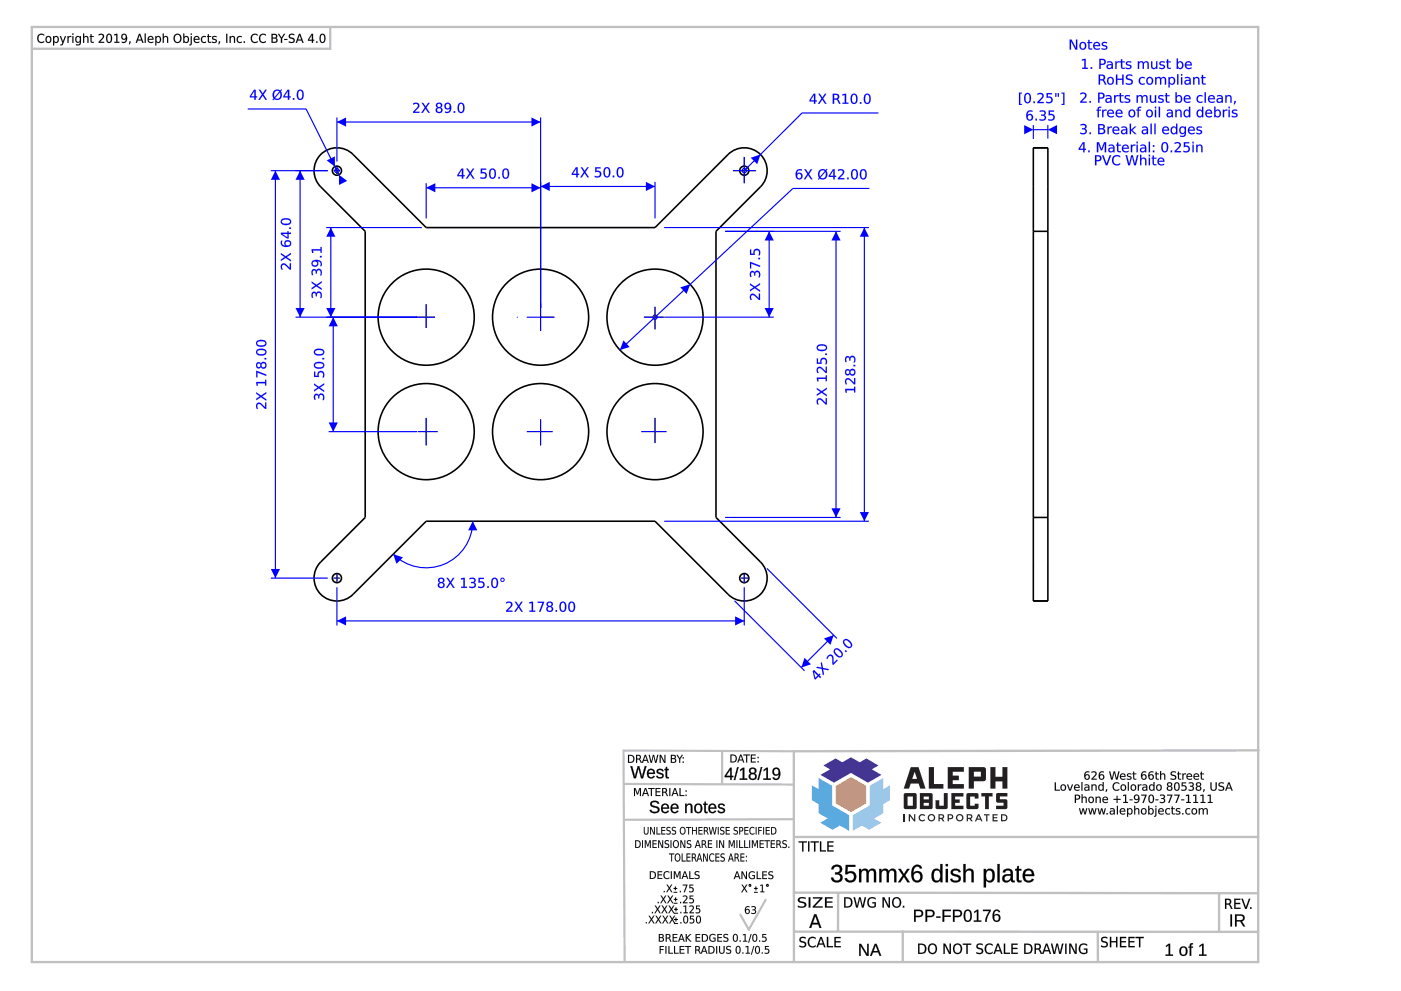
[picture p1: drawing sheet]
<svg xmlns="http://www.w3.org/2000/svg" width="420mm" height="297mm" viewBox="0 0 420 297" stroke-linecap="round" stroke-linejoin="round" font-family="sans-serif">
<g fill="none" stroke="#000" stroke-width=".48">
<path d="M96.2 46.3a6.9 6.9 0 0 1 9.7 0l21.9 21.9h68.6l22-21.9a6.9 6.9 0 0 1 9.7 0 6.9 6.9 0 0 1 0 9.7l-13.4 13.3v85.8l13.4 13.3a6.9 6.9 0 0 1 0 9.7 6.9 6.9 0 0 1-9.7 0l-22-21.9h-68.6l-21.9 21.9a6.9 6.9 0 0 1-9.7 0 6.9 6.9 0 0 1 0-9.7l13.3-13.3v-85.8l-13.3-13.3a6.9 6.9 0 0 1 0-9.7zM309.9 44.3h4.4v135.8h-4.4zM309.9 69.3h4.4M309.9 155.1h4.4"/>
<circle cx="101" cy="51.2" r="1.37"/>
<circle cx="223.2" cy="51.2" r="1.37"/>
<circle cx="127.8" cy="95.1" r="14.4"/>
<circle cx="162.1" cy="95.1" r="14.4"/>
<circle cx="196.4" cy="95.1" r="14.4"/>
<circle cx="127.8" cy="129.4" r="14.4"/>
<circle cx="162.1" cy="129.4" r="14.4"/>
<circle cx="196.4" cy="129.4" r="14.4"/>
<circle cx="101" cy="173.3" r="1.37"/>
<circle cx="223.2" cy="173.3" r="1.37"/>
</g>
<path d="M98.6 95.1h26.5M99.9 95.1v34.3M98.6 129.4h26.5" fill="none" stroke="#00f" stroke-width=".34"/>
<g fill="#00f">
<path d="M98.6 126.6h2.7l-1.4 2.8z"/>
<path d="M99.9 95.1l1.4 2.7h-2.7z"/>
<path d="M94.3 118.3a.69 .69 0 0 1 .8-.3 .69 .69 0 0 1 .5 .6 .92 .92 0 0 1 1.2-.6 .92 .92 0 0 1 .4 1.3l-.1 .6h-.4a.84 .84 0 0 0 .3-1 .84 .84 0 0 0-1-.5l-.2 1h-.4v-.4a.55 .55 0 0 0-.7-.5 .55 .55 0 0 0-.2 .9l.1 .4h-.3l-.2-.8zM94.2 115l1.4 .9 1.6-1v.4l-1.3 .9 1.3 .8v.5l-1.6-1.1-1.4 .9v-.4l1.1-.7-1.1-.8zM94.2 111.4h.3v1.2h.8a1.1 1.1 0 0 1 1.2-1.4 1.1 1.1 0 0 1 .7 1.7l-.1 .2h-.4a.83 .83 0 0 0 .2-1.1 .83 .83 0 0 0-1.2-.2l-.2 .5 .2 .7h-1.5zM94.6 109.1a.76 .76 0 0 0 .2 1 .76 .76 0 0 0 .9 0 .76 .76 0 0 0 .9 0 .76 .76 0 0 0 .2-1 2.29 2.29 0 0 0-2.2 0zM94.3 108.9a2.07 2.07 0 0 1 2.9 .3 1.44 1.44 0 0 1-2.2 1.3l-.8-.7zM96.7 107.3h.5v.4h-.5zM94.6 105.2a.76 .76 0 0 0 .2 .9 .76 .76 0 0 0 .9 .1 .76 .76 0 0 0 .9-.1 .76 .76 0 0 0 .2-.9 2.29 2.29 0 0 0-2.2 0zM94.3 105a2.07 2.07 0 0 1 2.9 .2 1.44 1.44 0 0 1-2.2 1.3l-.8-.6z"/>
<path d="M94.3 118.3a.69 .69 0 0 1 .8-.3 .69 .69 0 0 1 .5 .6 .82 .82 0 0 1 .7-.7 .82 .82 0 0 1 .9 .6v.3a.73 .73 0 0 1-.5 1.1 .82 .82 0 0 0 .3-1 .82 .82 0 0 0-1-.5l-.2 1h-.4v-.4a.5 .5 0 0 0-.6-.6 .5 .5 0 0 0-.3 .8l.1 .6a.56 .56 0 0 1-.5-.8zM94.4 118.3l-.2 1.1 .1 .4h.3a.82 .82 0 0 1-.2-.9 .82 .82 0 0 1 .8-.5l.2 .3v.7h.4a.68 .68 0 0 1 .5-1.1 .68 .68 0 0 1 .6 1l-.2 .6h.4a1.12 1.12 0 0 0 .1-1.4 1.12 1.12 0 0 0-1.4-.4l-.2 .5a.67 .67 0 0 0-.5-.6 .67 .67 0 0 0-.7 .3zM94.2 114.9l1.4 1 1.6-1v.4l-1.3 .9 1.3 .8v.5l-1.6-1.1-1.4 1v-.5l1.1-.7-1.1-.8zM94.2 115v.4l1.1 .8-1.1 .7v.4l1.4-.9 1.6 1.1v-.5l-1.3-.8 1.3-.9v-.4l-1.6 1.1zM94.2 111.4h.4l-.1 1.2h.8a1.09 1.09 0 0 1 1-1.5 1.09 1.09 0 0 1 .9 1.6l-.1 .4h-.4a.81 .81 0 0 0 .2-1.1 .81 .81 0 0 0-1.2-.2l-.1 .5 .1 .7h-1.5zM94.2 111.4v1.6h1.5a.82 .82 0 0 1-.1-1.2 .82 .82 0 0 1 1.2 0 .82 .82 0 0 1 0 1.1l-.1 .2h.4a1.15 1.15 0 0 0-.1-1.5 1.15 1.15 0 0 0-1.5-.1l-.2 .5v.6h-.8v-1.2zM94.6 109.2a.74 .74 0 0 0 .2 .9 .74 .74 0 0 0 .9 0 .74 .74 0 0 0 .9 0 .74 .74 0 0 0 .2-.9 2.28 2.28 0 0 0-2.2 0zM94.6 109.1a1.66 1.66 0 0 1 2.4 .4 1.54 1.54 0 0 1-2.6 0zM94.3 108.9a2.09 2.09 0 0 1 2.9 .3 1.46 1.46 0 0 1-2.2 1.3l-.8-.7zM94.3 108.9a1.22 1.22 0 0 0 .3 1.4 1.22 1.22 0 0 0 1.4 .2 1.01 1.01 0 0 0 1.2-1 1.01 1.01 0 0 0-1.2-1h-1zM96.7 107.3h.5v.4h-.5zM96.7 107.3v.4h.5v-.4zM94.6 105.2a.74 .74 0 0 0 .2 .9 .74 .74 0 0 0 .9 0 .74 .74 0 0 0 .9 0 .74 .74 0 0 0 .2-.9 2.28 2.28 0 0 0-2.2 0zM94.6 105.2a1.66 1.66 0 0 1 2.4 .3 1.54 1.54 0 0 1-2.6 0zM94.3 105a2.09 2.09 0 0 1 2.9 .2 1.46 1.46 0 0 1-2.2 1.3l-.8-.6zM94.3 105a1.22 1.22 0 0 0 .3 1.4 1.22 1.22 0 0 0 1.4 .1 1.01 1.01 0 0 0 1.2-1 1.01 1.01 0 0 0-1.2-1l-1 .1z"/>
</g>
<path d="M97.8 68.2h28.7M99.2 68.2v26.9M97.8 95.1h27.3" fill="none" stroke="#00f" stroke-width=".34"/>
<g fill="#00f">
<path d="M99.2 68.2l1.4 2.8h-2.8z"/>
<path d="M97.8 92.3h2.8l-1.4 2.8z"/>
<path d="M93.6 87.7a.69 .69 0 0 1 .7-.3 .69 .69 0 0 1 .6 .6 .92 .92 0 0 1 1.2-.6 .92 .92 0 0 1 .4 1.3l-.1 .6h-.4a.84 .84 0 0 0 .2-1 .84 .84 0 0 0-.9-.5l-.3 1h-.3v-.4a.55 .55 0 0 0-.8-.5 .55 .55 0 0 0-.1 .9l.1 .4h-.4l-.1-.8zM93.5 84.4l1.4 1 1.6-1.1v.5l-1.3 .8 1.3 .9v.4l-1.6-1.1-1.4 1v-.5l1.1-.7-1.1-.8zM93.6 80.9a.69 .69 0 0 1 .7-.3 .69 .69 0 0 1 .6 .6 .92 .92 0 0 1 1.2-.6 .92 .92 0 0 1 .4 1.3l-.1 .6h-.4a.84 .84 0 0 0 .2-1 .84 .84 0 0 0-.9-.4l-.3 .9h-.3v-.3a.55 .55 0 0 0-.8-.6 .55 .55 0 0 0-.1 .9l.1 .5h-.4l-.1-.9zM93.6 78.4a1.65 1.65 0 0 1 1.8-.5 1.65 1.65 0 0 1 1.1 1.5l-.1 .4h-.4a.94 .94 0 0 0 .1-1.1 .94 .94 0 0 0-1-.4 1 1 0 0 1 0 1.4 1 1 0 0 1-1.4 .1 1 1 0 0 1-.1-1.4zM93.8 79a.66 .66 0 0 0 1.3 0 .66 .66 0 0 0-1.3 0zM96 76.7h.5v.4h-.5zM93.5 74.7h2.6v-.7h.4v1.8h-.4v-.7h-2.3l.2 .7h-.4z"/>
<path d="M93.6 87.7a.69 .69 0 0 1 .7-.3 .69 .69 0 0 1 .6 .6 .82 .82 0 0 1 .7-.7 .82 .82 0 0 1 .8 .6l.1 .3a.73 .73 0 0 1-.5 1.2v-.1a.82 .82 0 0 0 .2-1 .82 .82 0 0 0-.9-.4l-.2 .9h-.4v-.4a.5 .5 0 0 0-.6-.5 .5 .5 0 0 0-.3 .7l.1 .7a.56 .56 0 0 1-.5-.9zM93.6 87.7l-.1 1.1v.4l.4 .1a.82 .82 0 0 1-.2-.9 .82 .82 0 0 1 .7-.5l.3 .2v.7h.3a.68 .68 0 0 1 .6-1.1 .68 .68 0 0 1 .6 1.1l-.2 .5h.4a1.12 1.12 0 0 0 0-1.3 1.12 1.12 0 0 0-1.3-.5l-.2 .6a.67 .67 0 0 0-.5-.6 .67 .67 0 0 0-.8 .2zM93.4 84.3l1.5 1.1 1.6-1.1v.5l-1.3 .8 1.3 .8v.5l-1.6-1.1-1.5 1v-.5l1.2-.7-1.2-.8zM93.5 84.4v.4l1.1 .8-1.1 .7v.5l1.4-1 1.6 1.1v-.4l-1.3-.9 1.3-.8v-.5l-1.6 1.1zM93.6 80.9a.69 .69 0 0 1 .7-.3 .69 .69 0 0 1 .6 .6 .82 .82 0 0 1 .7-.7 .82 .82 0 0 1 .8 .6l.1 .3a.73 .73 0 0 1-.5 1.2v-.1a.82 .82 0 0 0 .2-1 .82 .82 0 0 0-.9-.4l-.2 .9h-.4v-.3a.5 .5 0 0 0-.6-.6 .5 .5 0 0 0-.3 .7l.1 .7a.56 .56 0 0 1-.5-.9zM93.6 80.9l-.1 1.1v.5h.4a.82 .82 0 0 1-.2-.9 .82 .82 0 0 1 .7-.5l.3 .2v.7h.3a.68 .68 0 0 1 .6-1 .68 .68 0 0 1 .6 1l-.2 .5h.4a1.12 1.12 0 0 0 0-1.3 1.12 1.12 0 0 0-1.3-.5l-.2 .6a.67 .67 0 0 0-.5-.6 .67 .67 0 0 0-.8 .2zM93.6 78.4a1.67 1.67 0 0 1 1.8-.5 1.67 1.67 0 0 1 1.1 1.5l-.1 .4h-.4a.92 .92 0 0 0 0-1.1 .92 .92 0 0 0-.9-.4 1.02 1.02 0 0 1 0 1.4 1.02 1.02 0 0 1-1.4 .1 1.02 1.02 0 0 1-.1-1.4zM93.6 78.4a.98 .98 0 0 0 .1 1.4 .98 .98 0 0 0 1.4-.2 .98 .98 0 0 0-.1-1.3 .96 .96 0 0 1 1.1 .4 .96 .96 0 0 1-.1 1.1h.4a1.44 1.44 0 0 0-.4-1.7 1.44 1.44 0 0 0-1.7-.1zM93.8 79a.65 .65 0 0 0 1.3 0 .65 .65 0 0 0-1.3 0zM93.8 79a.7 .7 0 0 1 1.4 0 .7 .7 0 0 1-1.4 0zM95.9 76.7h.6v.5h-.6zM96 76.7v.4h.5v-.4zM93.4 74.7h2.7v-.7h.4v1.8h-.4v-.7h-2.2l.1 .7h-.4zM93.5 74.7l.1 1.1h.4l-.2-.7h2.3v.7h.4v-1.8h-.4v.7z"/>
</g>
<path d="M88.6 51.2h9.7M90 51.2v43.9M88.6 95.1h36.5" fill="none" stroke="#00f" stroke-width=".34"/>
<g fill="#00f">
<path d="M90 51.2l1.4 2.7h-2.8z"/>
<path d="M88.6 92.3h2.8l-1.4 2.8z"/>
<path d="M84.4 79.2a1.68 1.68 0 0 1 2.3 .9l.2 .2v-1.4h.4v1.9h-.4l-1-1a.74 .74 0 0 0-1.2-.3 .74 .74 0 0 0 0 1.1l.1 .2h-.4l-.1-.5zM84.3 75.9l1.4 .9 1.6-1v.4l-1.3 .9 1.3 .8v.5l-1.6-1.1-1.4 .9v-.4l1.1-.8-1.1-.7zM85.6 73a.66 .66 0 0 0 1.3 0 .66 .66 0 0 0-1.3 0zM84.3 72.2h.4a.94 .94 0 0 0 0 1 .94 .94 0 0 0 .9 .4 1 1 0 0 1 .3-1.5 1 1 0 0 1 1.5 .6 1 1 0 0 1-1 1.3 1.46 1.46 0 0 1-1.7-.2 1.46 1.46 0 0 1-.4-1.6zM84.6 70.1l1.6 1.1v-1.1zM84.3 69.7h1.9v-.4h.4v.4h.7v.4h-.7v1.4h-.4l-1.9-1.3zM86.7 68.2h.6v.4h-.6zM84.7 66.1a.76 .76 0 0 0 .1 .9 .76 .76 0 0 0 1 .1 .76 .76 0 0 0 .9-.1 .76 .76 0 0 0 .2-.9 2.29 2.29 0 0 0-2.2 0zM84.4 65.9a2.07 2.07 0 0 1 2.9 .2 1.44 1.44 0 0 1-2.2 1.3l-.9-.7z"/>
<path d="M84.4 79.2a1.52 1.52 0 0 1 2.1 .7l.4 .4v-1.4h.4v1.9a.81 .81 0 0 1-1-.6l-.5-.4a.72 .72 0 0 0-1.1-.3 .72 .72 0 0 0 0 1.1l.1 .2h-.4l-.2-.5zM84.5 79.2l-.3 .9 .2 .7h.4l-.1-.1a.73 .73 0 0 1-.1-1.2 .73 .73 0 0 1 1.2 .2l1.1 1.1h.4v-1.9h-.4v1.5l-1.1-1.1a.92 .92 0 0 0-1.3-.1zM84.2 75.8l1.5 1 1.6-1v.4l-1.3 .9 1.3 .8v.5l-1.6-1.1-1.5 1v-.5l1.2-.8-1.2-.7zM84.3 75.9v.4l1.1 .7-1.1 .8v.4l1.4-.9 1.6 1.1v-.5l-1.4-.8 1.4-.9v-.4l-1.6 1zM85.6 73a.65 .65 0 0 0 1.3 0 .65 .65 0 0 0-1.3 0zM85.6 73a.68 .68 0 0 1 1.3 0 .68 .68 0 0 1-1.3 0zM84.3 72.1l.4 .1a.92 .92 0 0 0 0 1 .92 .92 0 0 0 .9 .4 .91 .91 0 0 1 .1-1.5 1.07 1.07 0 0 1 1.6 .7 1.07 1.07 0 0 1-1.2 1.2 1.4 1.4 0 0 1-1.5-.3 1.4 1.4 0 0 1-.3-1.6zM84.3 72.2a1.44 1.44 0 0 0 .4 1.6 1.44 1.44 0 0 0 1.7 .2 .99 .99 0 0 0 1-1.3 .99 .99 0 0 0-1.5-.6 .99 .99 0 0 0-.2 1.6 .96 .96 0 0 1-1-.4 .96 .96 0 0 1 0-1.1zM84.6 70.1l1.6 1.1v-1.1zM84.5 70.1h1.7v1.1zM84.2 69.7h2v-.4h.4v.4h.7v.5l-.7-.1v1.4h-.4l-2-1.2zM84.3 69.7v.5l1.9 1.3h.4l-.1-1.4h.8v-.4l-.8 .1 .1-.5h-.4v.5zM86.7 68.2h.6v.4h-.6zM86.7 68.2v.4h.6v-.4zM84.7 66.1a.74 .74 0 0 0 .1 .9 .74 .74 0 0 0 1 0 .74 .74 0 0 0 .9 0 .74 .74 0 0 0 .1-.9 2.28 2.28 0 0 0-2.1 0zM84.6 66.1a1.66 1.66 0 0 1 2.4 .3 1.54 1.54 0 0 1-2.5 0zM84.4 65.9a2.09 2.09 0 0 1 2.9 .2 1.46 1.46 0 0 1-2.2 1.3l-.9-.7zM84.4 65.9a1.22 1.22 0 0 0 .3 1.4 1.22 1.22 0 0 0 1.4 .1 1.01 1.01 0 0 0 1.2-1 1.01 1.01 0 0 0-1.2-1l-1 .1z"/>
</g>
<path d="M217.5 69.3h34.6M250.7 69.3v85.8M217.5 155.1h34.6" fill="none" stroke="#00f" stroke-width=".34"/>
<g fill="#00f">
<path d="M249.3 152.4h2.8l-1.4 2.7z"/>
<path d="M250.7 69.3l1.4 2.8h-2.8z"/>
<path d="M245.2 119.6a1.68 1.68 0 0 1 2.2 .9l.2 .3v-1.5h.4v1.9h-.4l-1-1a.74 .74 0 0 0-1.2-.3 .74 .74 0 0 0 0 1.2l.1 .1h-.4l-.1-.4zM245 116.3l1.4 .9 1.6-1v.5l-1.3 .8 1.3 .9v.4l-1.6-1.1-1.4 1v-.5l1.1-.7-1.1-.8zM245 113.2h2.6v-.7h.4v1.7h-.4v-.6h-2.3l.2 .7h-.4zM245.2 110.2a1.68 1.68 0 0 1 2.2 .9l.2 .2v-1.4h.4v1.9h-.4l-1-1a.74 .74 0 0 0-1.2-.3 .74 .74 0 0 0 0 1.1l.1 .2h-.4l-.1-.5zM245 107.4h.3v1.3h.7a1.1 1.1 0 0 1 1.3-1.5 1.1 1.1 0 0 1 .7 1.8l-.1 .2h-.4a.83 .83 0 0 0 .1-1.2 .83 .83 0 0 0-1.1-.2l-.2 .6 .2 .6h-1.5zM247.5 106h.5v.4h-.5zM245.4 103.9a.76 .76 0 0 0 .1 .9 .76 .76 0 0 0 1 .1 .76 .76 0 0 0 .9-.1 .76 .76 0 0 0 .2-.9 2.29 2.29 0 0 0-2.2 0zM245.1 103.7a2.07 2.07 0 0 1 2.9 .2 1.44 1.44 0 0 1-2.2 1.3l-.8-.7z"/>
<path d="M245.1 119.6a1.52 1.52 0 0 1 2.1 .7l.4 .5v-1.5h.4v1.9a.81 .81 0 0 1-1-.6l-.4-.4a.72 .72 0 0 0-1.1-.3 .72 .72 0 0 0 0 1.2l.1 .1h-.5l-.2-.4zM245.2 119.6l-.2 1 .1 .6h.4l-.1-.1a.73 .73 0 0 1-.1-1.2 .73 .73 0 0 1 1.2 .2l1.1 1.1h.4v-1.9h-.4l.1 1.5-1.2-1.1a.92 .92 0 0 0-1.3-.1zM245 116.2l1.4 1 1.6-1v.5l-1.3 .8 1.3 .8v.5l-1.6-1.1-1.4 1v-.5l1.1-.7-1.1-.8zM245 116.3v.4l1.1 .8-1.1 .7v.5l1.4-1 1.6 1.1v-.4l-1.3-.9 1.3-.8v-.5l-1.6 1.1zM245 113.2h2.6v-.7h.4v1.8h-.4v-.7h-2.2l.1 .7h-.4zM245 113.2l.1 1.1h.4l-.2-.7h2.4l-.1 .6h.4v-1.7h-.4l.1 .7zM245.1 110.2a1.52 1.52 0 0 1 2.1 .7l.4 .4v-1.4h.4v1.9a.81 .81 0 0 1-1-.6l-.4-.4a.72 .72 0 0 0-1.1-.3 .72 .72 0 0 0 0 1.1l.1 .2h-.5l-.2-.5zM245.2 110.2l-.2 .9 .1 .7h.4l-.1-.2a.73 .73 0 0 1-.1-1.1 .73 .73 0 0 1 1.2 .2l1.1 1.1h.4v-1.9h-.4l.1 1.5-1.2-1.1a.92 .92 0 0 0-1.3-.1zM245 107.4h.3v1.3h.7a1.09 1.09 0 0 1 1.1-1.5 1.09 1.09 0 0 1 .9 1.6l-.1 .4h-.4a.81 .81 0 0 0 .1-1.2 .81 .81 0 0 0-1.1-.2l-.1 .6 .1 .7h-1.5zM245 107.4v1.6h1.5a.82 .82 0 0 1-.1-1.1 .82 .82 0 0 1 1.2-.1 .82 .82 0 0 1 0 1.2l-.1 .2h.4a1.15 1.15 0 0 0-.1-1.6 1.15 1.15 0 0 0-1.5-.1l-.3 .5 .1 .7h-.8v-1.3zM247.4 106h.6v.4h-.6zM247.5 106v.4h.5v-.4zM245.4 103.9a.74 .74 0 0 0 .2 .9 .74 .74 0 0 0 .9 0 .74 .74 0 0 0 .9 0 .74 .74 0 0 0 .2-.9 2.28 2.28 0 0 0-2.2 0zM245.4 103.9a1.66 1.66 0 0 1 2.3 .3 1.54 1.54 0 0 1-2.5 0zM245.1 103.6a2.09 2.09 0 0 1 2.9 .3 1.46 1.46 0 0 1-2.2 1.3l-.9-.7zM245.1 103.7a1.22 1.22 0 0 0 .3 1.4 1.22 1.22 0 0 0 1.4 .1 1.01 1.01 0 0 0 1.2-1 1.01 1.01 0 0 0-1.2-1l-1 .1z"/>
</g>
<path d="M81.2 51.2h17.1M82.6 51.2v122.1M81.2 173.3h17.1" fill="none" stroke="#00f" stroke-width=".34"/>
<g fill="#00f">
<path d="M81.2 170.5h2.8l-1.4 2.8z"/>
<path d="M82.6 51.2l1.4 2.7h-2.8z"/>
<path d="M77 120.9a1.68 1.68 0 0 1 2.3 .9l.2 .3v-1.4h.3v1.9h-.3l-1-1.1a.74 .74 0 0 0-1.2-.3 .74 .74 0 0 0 0 1.2l.1 .1h-.4l-.2-.4zM76.8 117.6l1.5 1 1.5-1.1v.5l-1.2 .8 1.2 .9v.4l-1.6-1.1-1.4 1v-.5l1.2-.7-1.2-.8zM76.8 114.5h2.7v-.7h.3v1.8h-.3v-.7h-2.3l.2 .7h-.4zM76.8 111.2l3 1.1v.4l-2.6-1v1.4h-.4zM78.4 109.5a.61 .61 0 0 0 1.2 0 .61 .61 0 0 0-1.2 0zM77 108.8a.71 .71 0 0 1 .7-.3 .71 .71 0 0 1 .5 .6 .93 .93 0 0 1 1.4-.5 .93 .93 0 0 1 .2 1.5 .82 .82 0 0 1-.8 .4 .82 .82 0 0 1-.8-.6 .8 .8 0 0 1-1.1 .5 .8 .8 0 0 1-.3-1.2zM77.1 109.5a.53 .53 0 0 0 1 0 .53 .53 0 0 0-1 0zM79.3 107.3h.5v.4h-.5zM77.2 105.2a.76 .76 0 0 0 .2 .9 .76 .76 0 0 0 .9 .1 .76 .76 0 0 0 1-.1 .76 .76 0 0 0 .1-.9 2.29 2.29 0 0 0-2.2 0zM77 105a2.07 2.07 0 0 1 2.9 .2 1.44 1.44 0 0 1-2.2 1.3l-.9-.6zM77.2 102.6a.76 .76 0 0 0 .2 .9 .76 .76 0 0 0 .9 0 .76 .76 0 0 0 1 0 .76 .76 0 0 0 .1-.9 2.29 2.29 0 0 0-2.2 0zM77 102.3a2.07 2.07 0 0 1 2.9 .3 1.44 1.44 0 0 1-2.2 1.3l-.9-.7z"/>
<path d="M77 120.9a1.52 1.52 0 0 1 2.1 .7l.4 .5v-1.5h.4v2a.81 .81 0 0 1-1.1-.7l-.4-.4a.72 .72 0 0 0-1.1-.3 .72 .72 0 0 0 0 1.2l.1 .2h-.4l-.2-.5zM77 121l-.2 .9 .2 .6h.4l-.1-.1a.73 .73 0 0 1-.1-1.1 .73 .73 0 0 1 1.1 .1l1.2 1.2h.3v-1.9h-.3v1.4l-1.1-1.1a.92 .92 0 0 0-1.4 0zM76.8 117.6l1.5 1 1.6-1.1v.5l-1.3 .8 1.3 .9v.4l-1.7-1.1-1.4 1v-.5l1.2-.7-1.2-.8zM76.8 117.6v.4l1.2 .8-1.2 .7v.5l1.4-1 1.6 1.1v-.4l-1.3-.9 1.3-.8v-.5l-1.5 1.1zM76.8 114.5h2.7v-.7h.4v1.8h-.4v-.7h-2.3l.2 .7h-.4zM76.8 114.5l.2 1.1h.4l-.2-.7h2.3v.7h.3v-1.8h-.3v.7zM76.8 111.1l3.1 1.1v.5l-2.7-1v1.4h-.4zM76.8 111.2v1.9h.4v-1.5l2.6 1.1v-.4zM78.4 109.5a.6 .6 0 0 0 1.2 0 .6 .6 0 0 0-1.2 0zM78.4 109.5a.65 .65 0 0 1 1.3 0 .65 .65 0 0 1-1.3 0zM77 108.8a.71 .71 0 0 1 .7-.3 .71 .71 0 0 1 .5 .6 .84 .84 0 0 1 .9-.7 .84 .84 0 0 1 .8 .8 .91 .91 0 0 1-.4 1.3 .91 .91 0 0 1-1.3-.6 .77 .77 0 0 1-.9 .6 .77 .77 0 0 1-.5-1zM77 108.8a.88 .88 0 0 0-.1 1.2 .88 .88 0 0 0 1.2 .2l.1-.4a.87 .87 0 0 0 1.2 .6 .87 .87 0 0 0 .5-1.2 .81 .81 0 0 0-.8-.7 .81 .81 0 0 0-.9 .7 .7 .7 0 0 0-.4-.6 .7 .7 0 0 0-.8 .2zM77.1 109.5a.52 .52 0 0 0 1 0 .52 .52 0 0 0-1 0zM77.1 109.5a.55 .55 0 0 1 1.1 0 .55 .55 0 0 1-1.1 0zM79.3 107.3h.6v.4h-.6zM79.3 107.3v.4h.5v-.4zM77.3 105.2a.74 .74 0 0 0 .1 .9 .74 .74 0 0 0 .9 .1 .74 .74 0 0 0 1-.1 .74 .74 0 0 0 .1-.9 2.28 2.28 0 0 0-2.1 0zM77.2 105.2a1.66 1.66 0 0 1 2.4 .3 1.54 1.54 0 0 1-2.5 0zM77 105a2.09 2.09 0 0 1 2.9 .2 1.46 1.46 0 0 1-2.2 1.3l-.9-.6zM77 105a1.22 1.22 0 0 0 .3 1.4 1.22 1.22 0 0 0 1.4 .1 1.01 1.01 0 0 0 1.2-1 1.01 1.01 0 0 0-1.2-1l-1 .1zM77.3 102.6a.74 .74 0 0 0 .1 .9 .74 .74 0 0 0 .9 0 .74 .74 0 0 0 1 0 .74 .74 0 0 0 .1-.9 2.28 2.28 0 0 0-2.1 0zM77.2 102.5a1.66 1.66 0 0 1 2.4 .4 1.54 1.54 0 0 1-2.5 0zM77 102.3a2.09 2.09 0 0 1 2.9 .3 1.46 1.46 0 0 1-2.2 1.3l-.9-.7zM77 102.4a1.22 1.22 0 0 0 .3 1.3 1.22 1.22 0 0 0 1.4 .2 1.01 1.01 0 0 0 1.2-1 1.01 1.01 0 0 0-1.2-1l-1 .1z"/>
</g>
<path d="M101 176v11.5M223.2 176v11.5M101 186.1h122.2" fill="none" stroke="#00f" stroke-width=".34"/>
<g fill="#00f">
<path d="M220.5 184.7l2.7 1.4-2.7 1.4z"/>
<path d="M101 186.1l2.8-1.4v2.8z"/>
<path d="M151.8 180.5l.2-.1a1.06 1.06 0 0 1 1.5 .3 1.06 1.06 0 0 1-.5 1.5l-.7 .8h1.4v.4h-1.9v-.4l1-1a.74 .74 0 0 0 .3-1.2 .74 .74 0 0 0-1.1 0l-.2 .1zM154.4 180.4h.4l.8 1.1 .7-1.1h.4l-.9 1.4 1 1.6h-.4l-.9-1.3-.8 1.3h-.5l1.1-1.6zM158.7 180.5l1.2-.1v2.6h.6v.4h-1.7v-.4h.6v-2.3l-.7 .2zM161.2 180.4h2l-1.1 3h-.4l1-2.7h-1.5zM164.2 182.6a.65 .65 0 0 0 1.3 0 .65 .65 0 0 0-1.3 0zM164.2 180.5a.9 .9 0 0 1 1.2-.1 .9 .9 0 0 1 .2 1.2l-.3 .2a.93 .93 0 0 1 .4 1.3 .93 .93 0 0 1-1.4 .2 .82 .82 0 0 1-.5-.8 .82 .82 0 0 1 .6-.7 .71 .71 0 0 1-.5-.6 .71 .71 0 0 1 .3-.7zM164.3 181.1a.55 .55 0 0 0 1.1 0 .55 .55 0 0 0-1.1 0zM166.6 182.9h.4v.5h-.4zM168.5 180.8a1.65 1.65 0 0 0 .3 2.3 1.52 1.52 0 0 0 0-2.5zM168.2 180.5a1.24 1.24 0 0 1 1.5 .3 1.24 1.24 0 0 1 .1 1.4 1.03 1.03 0 0 1-1 1.2 1.03 1.03 0 0 1-1-1.2v-1zM171.1 180.8a1.65 1.65 0 0 0 .3 2.3 1.52 1.52 0 0 0 0-2.5zM170.9 180.5a1.24 1.24 0 0 1 1.4 .3 1.24 1.24 0 0 1 .2 1.4 1.03 1.03 0 0 1-1.1 1.2 1.03 1.03 0 0 1-1-1.2l.1-1z"/>
<path d="M151.8 180.5a1.07 1.07 0 0 1 1.5-.1 1.07 1.07 0 0 1 .1 1.5l-1.1 1.1h1.4v.4h-1.9a.81 .81 0 0 1 .6-1l.4-.4a.72 .72 0 0 0 .3-1.1 .72 .72 0 0 0-1.1 0l-.2 .1zM151.8 180.5v.4l.2-.1a.73 .73 0 0 1 1.1-.1 .73 .73 0 0 1-.2 1.2l-1.1 1.1v.4h1.9v-.4h-1.5l1.1-1.1a.99 .99 0 0 0 .1-1.4 .99 .99 0 0 0-1.4 0zM154.3 180.3h.5l.8 1.2 .7-1.2h.5l-1 1.5 1 1.6h-.4l-.9-1.3-.8 1.3h-.5l1.1-1.6zM154.4 180.4l.9 1.4-1.1 1.6h.5l.8-1.3 .9 1.3h.4l-1-1.6 .9-1.4h-.4l-.7 1.1-.8-1.1zM158.7 180.5l1.2-.2v2.7h.6v.4h-1.7v-.4h.6l.1-2.2-.8 .1zM158.7 180.5v.4l.8-.2v2.3h-.7v.4h1.7v-.4h-.7l.1-2.6zM161.2 180.3h2l-1.1 3.1h-.5l1.1-2.7h-1.5zM161.2 180.4v.3h1.5l-1 2.6 .4 .1 1.1-3zM164.3 182.6a.59 .59 0 0 0 1.1 0 .59 .59 0 0 0-1.1 0zM164.2 182.6a.65 .65 0 0 1 1.3 0 .65 .65 0 0 1-1.3 0zM164.1 180.5a.92 .92 0 0 1 1.3-.1 .92 .92 0 0 1 .2 1.2l-.3 .2a.84 .84 0 0 1 .6 .8 .84 .84 0 0 1-.7 .8 .91 .91 0 0 1-1.3-.4 .91 .91 0 0 1 .5-1.3v.1a.71 .71 0 0 1-.5-.6 .71 .71 0 0 1 .2-.7zM164.2 180.5a.69 .69 0 0 0-.3 .8 .69 .69 0 0 0 .6 .5 .87 .87 0 0 0-.6 1.1 .87 .87 0 0 0 1.3 .5 .81 .81 0 0 0 .7-.8 .81 .81 0 0 0-.7-.8 .78 .78 0 0 0 .5-1.1 .78 .78 0 0 0-1.1-.3zM164.3 181.1a.55 .55 0 0 0 1.1 0 .55 .55 0 0 0-1.1 0zM164.3 181.1a.55 .55 0 0 1 1.1 0 .55 .55 0 0 1-1.1 0zM166.6 182.8h.5v.6h-.5zM166.6 182.9v.5h.4v-.5zM168.5 180.8a1.64 1.64 0 0 0 .3 2.3 1.51 1.51 0 0 0 0-2.4zM168.4 180.8a.78 .78 0 0 1 1 .1 .78 .78 0 0 1 .1 1 .78 .78 0 0 1-.1 .9 .78 .78 0 0 1-1 .2 2.3 2.3 0 0 1 0-2.2zM168.2 180.5a1.26 1.26 0 0 1 1.5 .3 1.26 1.26 0 0 1 .1 1.4 1.05 1.05 0 0 1-1 1.2 1.05 1.05 0 0 1-1-1.2v-1zM168.3 180.5a2.06 2.06 0 0 0 .2 2.9 1.42 1.42 0 0 0 1.3-2.2l-.7-.8zM171.1 180.8a1.64 1.64 0 0 0 .3 2.3 1.51 1.51 0 0 0 0-2.4zM171.1 180.8a.78 .78 0 0 1 .9 .1 .78 .78 0 0 1 .1 1 .78 .78 0 0 1-.1 .9 .78 .78 0 0 1-.9 .2 2.3 2.3 0 0 1 0-2.2zM170.9 180.5a1.26 1.26 0 0 1 1.4 .3 1.26 1.26 0 0 1 .2 1.4 1.05 1.05 0 0 1-1.1 1.2 1.05 1.05 0 0 1-1-1.2l.1-1zM170.9 180.5a2.06 2.06 0 0 0 .2 2.9 1.42 1.42 0 0 0 1.3-2.2l-.7-.8z"/>
</g>
<path d="M199.2 68.2h61.4M259.2 68.2v88M199.2 156.2h61.4" fill="none" stroke="#00f" stroke-width=".34"/>
<g fill="#00f">
<path d="M257.8 153.5h2.8l-1.4 2.7z"/>
<path d="M259.2 68.2l1.4 2.8h-2.8z"/>
<path d="M253.5 116.6h2.6v-.7h.4v1.7h-.4v-.6h-2.3l.2 .7h-.4zM253.7 113.6a1.68 1.68 0 0 1 2.2 .9l.2 .2v-1.4h.4v1.9h-.4l-1-1a.74 .74 0 0 0-1.2-.3 .74 .74 0 0 0 0 1.1l.1 .2h-.4l-.1-.5zM255 111.6a.65 .65 0 0 0 1.3 0 .65 .65 0 0 0-1.3 0zM253.6 110.9a.71 .71 0 0 1 .7-.3 .71 .71 0 0 1 .6 .6 .93 .93 0 0 1 1.3-.5 .93 .93 0 0 1 .2 1.4 .82 .82 0 0 1-.8 .5 .82 .82 0 0 1-.7-.6 .8 .8 0 0 1-1.1 .5 .8 .8 0 0 1-.4-1.2zM253.7 111.6a.53 .53 0 0 0 1 0 .53 .53 0 0 0-1 0zM256 109.4h.5v.4h-.5zM253.6 107a.69 .69 0 0 1 .7-.3 .69 .69 0 0 1 .6 .6 .92 .92 0 0 1 1.2-.6 .92 .92 0 0 1 .4 1.3l-.1 .6h-.4a.84 .84 0 0 0 .2-1 .84 .84 0 0 0-.9-.5l-.3 1h-.3v-.4a.55 .55 0 0 0-.8-.5 .55 .55 0 0 0-.1 .9l.1 .4h-.4l-.1-.8z"/>
<path d="M253.5 116.6h2.6v-.7h.4v1.8h-.4v-.7h-2.2l.1 .7h-.4zM253.5 116.6l.1 1.1h.4l-.2-.7h2.4l-.1 .6h.4v-1.7h-.4l.1 .7zM253.6 113.6a1.52 1.52 0 0 1 2.1 .7l.4 .4v-1.4h.4v1.9a.81 .81 0 0 1-1-.6l-.4-.4a.72 .72 0 0 0-1.1-.3 .72 .72 0 0 0 0 1.1l.1 .2h-.5l-.2-.5zM253.7 113.6l-.2 .9 .1 .7h.4l-.1-.2a.73 .73 0 0 1-.1-1.1 .73 .73 0 0 1 1.2 .2l1.1 1.1h.4v-1.9h-.4l.1 1.5-1.2-1.1a.92 .92 0 0 0-1.3-.1zM255.1 111.6a.6 .6 0 0 0 1.2 0 .6 .6 0 0 0-1.2 0zM255 111.6a.65 .65 0 0 1 1.3 0 .65 .65 0 0 1-1.3 0zM253.6 110.9a.71 .71 0 0 1 .7-.3 .71 .71 0 0 1 .6 .6 .84 .84 0 0 1 .8-.7 .84 .84 0 0 1 .8 .8 .91 .91 0 0 1-.4 1.2 .91 .91 0 0 1-1.2-.5 .77 .77 0 0 1-1 .5 .77 .77 0 0 1-.5-.9zM253.6 110.9a.88 .88 0 0 0-.1 1.2 .88 .88 0 0 0 1.2 .2l.2-.4a.87 .87 0 0 0 1.1 .6 .87 .87 0 0 0 .5-1.2 .81 .81 0 0 0-.8-.8 .81 .81 0 0 0-.8 .8 .7 .7 0 0 0-.5-.6 .7 .7 0 0 0-.8 .2zM253.7 111.6a.52 .52 0 0 0 1 0 .52 .52 0 0 0-1 0zM253.7 111.6a.55 .55 0 0 1 1.1 0 .55 .55 0 0 1-1.1 0zM255.9 109.4h.6v.4h-.6zM256 109.4v.4h.5v-.4zM253.6 107a.69 .69 0 0 1 .7-.3 .69 .69 0 0 1 .6 .6 .82 .82 0 0 1 .7-.7 .82 .82 0 0 1 .8 .6l.1 .3a.73 .73 0 0 1-.5 1.1 .82 .82 0 0 0 .2-1 .82 .82 0 0 0-.9-.5l-.2 1h-.4v-.4a.5 .5 0 0 0-.6-.6 .5 .5 0 0 0-.3 .8l.1 .6a.56 .56 0 0 1-.5-.8zM253.6 107l-.1 1.1v.4h.4a.82 .82 0 0 1-.2-.9 .82 .82 0 0 1 .7-.5l.3 .3v.7h.3a.68 .68 0 0 1 .6-1.1 .68 .68 0 0 1 .6 1l-.2 .6h.4a1.12 1.12 0 0 0 0-1.4 1.12 1.12 0 0 0-1.3-.4l-.2 .5a.67 .67 0 0 0-.5-.6 .67 .67 0 0 0-.8 .3z"/>
</g>
<path d="M141.8 156.2a14 14 0 0 1-8.6 12.9 14 14 0 0 1-15.3-3" fill="none" stroke="#00f" stroke-width=".34"/>
<g fill="#00f">
<path d="M117.9 166.1l2.9 1-1.9 1.9z"/>
<path d="M141.8 156.2l1.3 2.8h-2.7z"/>
<path d="M131.7 175.4a.61 .61 0 0 0 1.2 0 .61 .61 0 0 0-1.2 0zM131.6 173.4a.9 .9 0 0 1 1.3-.2 .9 .9 0 0 1 .1 1.3l-.3 .1a.93 .93 0 0 1 .5 1.4 .93 .93 0 0 1-1.4 .2 .82 .82 0 0 1-.5-.9 .82 .82 0 0 1 .6-.7 .71 .71 0 0 1-.5-.5 .71 .71 0 0 1 .2-.7zM131.8 174a.53 .53 0 0 0 1 0 .53 .53 0 0 0-1 0zM133.9 173.2h.4l.8 1.1 .7-1.1h.5l-1 1.4 1 1.6h-.4l-.8-1.3-.9 1.3h-.4l1-1.6zM138.3 173.4l1.1-.2v2.7h.6v.3h-1.7v-.3h.7v-2.3l-.7 .1zM140.8 173.3l.3-.1a.9 .9 0 0 1 1.2 .1 .9 .9 0 0 1 .1 1.2l-.3 .1a.92 .92 0 0 1 .6 1.2 .92 .92 0 0 1-1.3 .5l-.6-.2v-.4a.84 .84 0 0 0 1 .3 .84 .84 0 0 0 .4-1l-.9-.2v-.4h.3a.55 .55 0 0 0 .6-.7 .55 .55 0 0 0-.9-.2l-.5 .1zM143.5 173.2h1.6v.3h-1.2v.8a1.1 1.1 0 0 1 1.5 1.2 1.1 1.1 0 0 1-1.8 .7l-.2-.1v-.4a.83 .83 0 0 0 1.1 .2 .83 .83 0 0 0 .2-1.2l-.5-.1-.7 .1zM146.2 175.7h.4v.5h-.4zM148 173.6a1.65 1.65 0 0 0 .3 2.3 1.52 1.52 0 0 0 0-2.4zM147.8 173.3a1.24 1.24 0 0 1 1.4 .3 1.24 1.24 0 0 1 .2 1.5 1.03 1.03 0 0 1-1.1 1.2 1.03 1.03 0 0 1-1-1.2l.1-1.1zM150.3 173.8a.4 .4 0 0 0 .8 0 .4 .4 0 0 0-.8 0zM150 173.8a.65 .65 0 0 1 1.3 0 .65 .65 0 0 1-1.3 0z"/>
<path d="M131.7 175.4a.6 .6 0 0 0 1.2 0 .6 .6 0 0 0-1.2 0zM131.7 175.4a.65 .65 0 0 1 1.3 0 .65 .65 0 0 1-1.3 0zM131.6 173.3a.92 .92 0 0 1 1.3-.1 .92 .92 0 0 1 .1 1.3l-.3 .1a.84 .84 0 0 1 .7 .9 .84 .84 0 0 1-.8 .8 .91 .91 0 0 1-1.2-.5 .91 .91 0 0 1 .5-1.2 .71 .71 0 0 1-.6-.5 .71 .71 0 0 1 .3-.8zM131.6 173.4a.69 .69 0 0 0-.2 .7 .69 .69 0 0 0 .6 .5 .87 .87 0 0 0-.6 1.2 .87 .87 0 0 0 1.2 .4 .81 .81 0 0 0 .7-.8 .81 .81 0 0 0-.7-.8 .78 .78 0 0 0 .6-1.1 .78 .78 0 0 0-1.2-.3zM131.8 173.9a.52 .52 0 0 0 1 0 .52 .52 0 0 0-1 0zM131.7 174a.55 .55 0 0 1 1.1 0 .55 .55 0 0 1-1.1 0zM133.9 173.2h.5l.7 1.1 .7-1.1h.5l-1 1.4 1.1 1.6h-.5l-.8-1.3-.9 1.3h-.5l1.1-1.6zM133.9 173.2l1 1.4-1.1 1.6h.4l.9-1.3 .8 1.3h.4l-1-1.6 1-1.4h-.5l-.7 1.2-.8-1.2zM138.2 173.3l1.2-.1v2.7l.7-.1v.4h-1.8v-.4l.7 .1v-2.3l-.8 .1zM138.3 173.4v.3l.7-.1v2.3h-.7v.3h1.7v-.3h-.6v-2.7zM140.8 173.3l.3-.1a.92 .92 0 0 1 1.2 .1 .92 .92 0 0 1 .1 1.2l-.3 .1a.82 .82 0 0 1 .7 .7 .82 .82 0 0 1-.6 .9l-.3 .1a.73 .73 0 0 1-1.2-.6h.1a.82 .82 0 0 0 1 .3 .82 .82 0 0 0 .4-1l-.9-.2v-.4h.3a.5 .5 0 0 0 .6-.6 .5 .5 0 0 0-.7-.3l-.7 .2zM140.8 173.3v.3a.82 .82 0 0 1 .9-.2 .82 .82 0 0 1 .5 .8l-.2 .2h-.7v.4a.68 .68 0 0 1 1 .5 .68 .68 0 0 1-1 .6l-.5-.2v.4a1.12 1.12 0 0 0 1.3 .1 1.12 1.12 0 0 0 .4-1.3l-.5-.3a.77 .77 0 0 0 .6-1 .77 .77 0 0 0-1.1-.4zM143.5 173.2h1.6v.4l-1.2-.1v.8a1.09 1.09 0 0 1 1.5 1 1.09 1.09 0 0 1-1.6 1l-.4-.1v-.5a.81 .81 0 0 0 1.1 .2 .81 .81 0 0 0 .2-1.1l-.5-.2-.7 .1zM143.5 173.2v1.5a.82 .82 0 0 1 1.2-.1 .82 .82 0 0 1 0 1.2 .82 .82 0 0 1-1.1 0l-.2-.1v.4a1.15 1.15 0 0 0 1.5-.1 1.15 1.15 0 0 0 .1-1.5l-.4-.2h-.7v-.8h1.2v-.3zM146.1 175.7h.5v.5h-.5zM146.2 175.7v.5h.4v-.5zM148 173.6a1.64 1.64 0 0 0 .3 2.3 1.51 1.51 0 0 0 0-2.4zM148 173.6a.78 .78 0 0 1 .9 .2 .78 .78 0 0 1 .1 .9 .78 .78 0 0 1-.1 1 .78 .78 0 0 1-.9 .1 2.3 2.3 0 0 1 0-2.2zM147.8 173.3a1.26 1.26 0 0 1 1.4 .3 1.26 1.26 0 0 1 .2 1.5 1.05 1.05 0 0 1-1.1 1.2 1.05 1.05 0 0 1-1-1.2v-1.1zM147.8 173.3a2.06 2.06 0 0 0 .2 2.9 1.42 1.42 0 0 0 1.3-2.2l-.7-.8zM150.3 173.8a.4 .4 0 0 0 .8 0 .4 .4 0 0 0-.8 0zM150.3 173.8a.4 .4 0 0 1 .8 0 .4 .4 0 0 1-.8 0zM150 173.8a.7 .7 0 0 1 1.4 0 .7 .7 0 0 1-1.4 0zM150.1 173.8a.62 .62 0 0 0 1.2 0 .62 .62 0 0 0-1.2 0z"/>
<path d="M100.2 51.2a.85 .85 0 0 1 1.7 0 .85 .85 0 0 1-1.7 0zM100.5 51.2a.5 .5 0 0 0 1 0 .5 .5 0 0 0-1 0z"/>
</g>
<circle cx="101" cy="51.2" r=".17" fill="#00f"/>
<path d="M91.8 32.7l9.9 19.7" fill="none" stroke="#00f" stroke-width=".34"/>
<g fill="#00f">
<path d="M98 48.1l2.4-1.2v3z"/>
<path d="M101.7 52.4l2.4 1.8-2.4 1.3z"/>
</g>
<path d="M74.3 32.7h17.5" fill="none" stroke="#00f" stroke-width=".34"/>
<g fill="#00f">
<path d="M76.3 27.3l-1 1.6h1zM76.2 26.9h.5v2h.4v.3h-.4v.7h-.4v-.7h-1.4v-.4zM77.6 26.9h.5l.7 1.1 .8-1.1h.4l-1 1.5 1.1 1.5h-.5l-.8-1.3-.9 1.3h-.4l1.1-1.6zM83.9 27.7l-1.4 1.7a1.05 1.05 0 0 0 1.4-.1 1.05 1.05 0 0 0 .2-1.3zM82.4 27.5l-.2 .9 .1 .8 1.5-1.8-.7-.2zM82.1 27.3a1.42 1.42 0 0 1 1.9-.1l.3-.4 .3 .2-.4 .4a1.52 1.52 0 0 1 .1 2 1.52 1.52 0 0 1-2 .3l-.4 .4-.2-.2 .4-.4-.2-.3a1.96 1.96 0 0 1 .2-1.9zM86.3 27.3l-1 1.6h1zM86.2 26.9h.5v2h.5v.3h-.5v.7h-.4v-.7h-1.3v-.4zM87.8 29.4h.5v.5h-.5zM89.7 27.3a1.65 1.65 0 0 0 .3 2.3 1.52 1.52 0 0 0 0-2.4zM89.5 27a1.24 1.24 0 0 1 1.4 .3 1.24 1.24 0 0 1 .2 1.5 1.03 1.03 0 0 1-1.1 1.2 1.03 1.03 0 0 1-1-1.2l.1-1.1z"/>
<path d="M76.3 27.3l-1 1.6h1zM76.3 27.2v1.7h-1.1zM76.2 26.9h.5v2l.4-.1v.4h-.4v.7h-.4v-.7h-1.4v-.4zM76.2 26.9l-1.3 1.9v.4h1.4v.7h.4v-.7h.4v-.3h-.4v-2zM77.6 26.9h.5l.7 1.1 .7-1.1h.5l-1 1.5 1.1 1.5h-.5l-.8-1.3-.9 1.3h-.5l1.2-1.6zM77.6 26.9l1 1.4-1.1 1.6h.4l.9-1.3 .8 1.3h.5l-1.1-1.5 1-1.5h-.4l-.8 1.2-.7-1.2zM83.9 27.7l-1.4 1.7a1.08 1.08 0 0 0 1.4-.1 1.08 1.08 0 0 0 .1-1.5zM83.9 27.6l.1 .1a1.14 1.14 0 0 1 0 1.5 1.14 1.14 0 0 1-1.5 .2zM82.5 27.5l-.3 .9 .1 .8 1.5-1.8a.93 .93 0 0 0-1.3 .1zM82.4 27.5a.89 .89 0 0 1 1.4 0l-1.5 1.7-.1-.8zM82.1 27.3a1.44 1.44 0 0 1 1.9-.2l.3-.4 .3 .3-.4 .4a1.53 1.53 0 0 1 .1 2 1.53 1.53 0 0 1-2.1 .3l-.3 .4-.2-.2 .4-.4-.2-.3a1.98 1.98 0 0 1 .2-1.9zM82.1 27.3a1.91 1.91 0 0 0 0 2.2l-.4 .4 .2 .2 .3-.4a1.52 1.52 0 0 0 2.1-.3 1.52 1.52 0 0 0-.1-2.1l.4-.3-.3-.2-.3 .4-.2-.2a1.43 1.43 0 0 0-1.7 .3zM86.3 27.3l-1 1.6h1zM86.4 27.2v1.7h-1.1zM86.2 26.9h.6l-.1 2 .5-.1v.4h-.5l.1 .7h-.5v-.7h-1.3v-.4zM86.2 26.9l-1.2 1.9v.4h1.4l-.1 .7h.4v-.7h.5v-.3h-.5v-2zM87.8 29.4h.5v.5h-.5zM87.8 29.4v.5h.5v-.5zM89.7 27.3a1.64 1.64 0 0 0 .3 2.3 1.51 1.51 0 0 0 0-2.4zM89.7 27.3a.78 .78 0 0 1 .9 .2 .78 .78 0 0 1 .1 .9 .78 .78 0 0 1-.1 1 .78 .78 0 0 1-.9 .1 2.3 2.3 0 0 1 0-2.2zM89.5 27a1.26 1.26 0 0 1 1.4 .3 1.26 1.26 0 0 1 .2 1.5 1.05 1.05 0 0 1-1.1 1.2 1.05 1.05 0 0 1-1-1.2v-1.1zM89.5 27a2.06 2.06 0 0 0 .2 2.9 1.42 1.42 0 0 0 1.3-2.1l-.7-.9z"/>
<path d="M195.6 95.1a.85 .85 0 0 1 1.7 0 .85 .85 0 0 1-1.7 0zM195.9 95.1a.5 .5 0 0 0 1 0 .5 .5 0 0 0-1 0z"/>
</g>
<circle cx="196.4" cy="95.1" r=".17" fill="#00f"/>
<path d="M237.8 56.5l-51.9 48.4" fill="none" stroke="#00f" stroke-width=".34"/>
<g fill="#00f">
<path d="M204 86.1l3-.9-1.1 2.9z"/>
<path d="M187 102l1.8 2-2.9 .9z"/>
</g>
<path d="M237.8 56.5h22.9" fill="none" stroke="#00f" stroke-width=".34"/>
<g fill="#00f">
<path d="M239 52.7a.66 .66 0 0 0 1.3 0 .66 .66 0 0 0-1.3 0zM239.1 50.9l1.1-.2 .3 .1v.4a.94 .94 0 0 0-1.1-.1 .94 .94 0 0 0-.4 1 1 1 0 0 1 1.6 .3 1 1 0 0 1-.7 1.4 1 1 0 0 1-1.2-.9v-1.3zM241.2 50.7h.4l.8 1.2 .7-1.2h.5l-1 1.5 1 1.5h-.4l-.8-1.2-.9 1.2h-.4l1-1.6zM247.5 51.5l-1.4 1.7a1.05 1.05 0 0 0 1.3 0 1.05 1.05 0 0 0 .2-1.4zM246 51.3l-.2 .9 .1 .8 1.5-1.7-.7-.3zM245.7 51.1a1.42 1.42 0 0 1 1.9-.1l.3-.4 .2 .2-.3 .4a1.52 1.52 0 0 1 .1 2 1.52 1.52 0 0 1-2.1 .3l-.3 .4-.2-.2 .4-.4-.2-.3a1.96 1.96 0 0 1 .2-1.9zM249.9 51.1l-1 1.6h1zM249.8 50.7h.5v2h.4v.3h-.4v.7h-.4v-.7h-1.3v-.4zM251.3 50.9l.2-.1a1.06 1.06 0 0 1 1.6 .3 1.06 1.06 0 0 1-.6 1.5l-.7 .8h1.4v.3h-1.9v-.3l1-1.1a.74 .74 0 0 0 .4-1.1 .74 .74 0 0 0-1.2 0l-.2 .1zM254.1 53.2h.4v.5h-.4zM255.9 51.1a1.65 1.65 0 0 0 .4 2.4 1.52 1.52 0 0 0 0-2.5zM255.7 50.9a1.24 1.24 0 0 1 1.4 .3 1.24 1.24 0 0 1 .2 1.4 1.03 1.03 0 0 1-1 1.2 1.03 1.03 0 0 1-1.1-1.2l.1-1zM258.5 51.1a1.65 1.65 0 0 0 .4 2.4 1.52 1.52 0 0 0 0-2.5zM258.3 50.9a1.24 1.24 0 0 1 1.4 .3 1.24 1.24 0 0 1 .2 1.4 1.03 1.03 0 0 1-1 1.2 1.03 1.03 0 0 1-1-1.2v-1z"/>
<path d="M239 52.7a.65 .65 0 0 0 1.3 0 .65 .65 0 0 0-1.3 0zM239 52.7a.7 .7 0 0 1 1.4 0 .7 .7 0 0 1-1.4 0zM239.1 50.9l.5-.2a.58 .58 0 0 1 .6-.1 .58 .58 0 0 1 .3 .6 .92 .92 0 0 0-1.1 0 .92 .92 0 0 0-.4 .9 .9 .9 0 0 1 1.4-.1 1.07 1.07 0 0 1-.4 1.8 1.07 1.07 0 0 1-1.4-1.2l.1-1zM239.1 50.9a1.71 1.71 0 0 0 .6 2.9 .98 .98 0 0 0 .9-1.4 .98 .98 0 0 0-1.6-.2 .96 .96 0 0 1 .4-1 .96 .96 0 0 1 1.1 0v-.4l-.4-.1zM241.2 50.7h.5l.7 1.2 .7-1.2h.5l-1 1.5 1.1 1.6h-.5l-.8-1.3-.9 1.3h-.5l1.1-1.7zM241.2 50.7l1 1.4-1.1 1.6h.4l.9-1.3 .8 1.3h.4l-1-1.5 1-1.5h-.5l-.7 1.2-.8-1.2zM247.5 51.5l-1.4 1.7a1.08 1.08 0 0 0 1.4-.1 1.08 1.08 0 0 0 .1-1.4zM247.5 51.5a1.14 1.14 0 0 1 .1 1.5 1.14 1.14 0 0 1-1.5 .2zM246 51.4l-.2 .8 .1 .8 1.5-1.7a.93 .93 0 0 0-1.4 .1zM246 51.3a.89 .89 0 0 1 1.4 0l-1.5 1.7-.2-.8zM245.7 51.1a1.44 1.44 0 0 1 1.9-.1l.3-.4 .3 .2-.4 .4a1.53 1.53 0 0 1 .1 2 1.53 1.53 0 0 1-2.1 .3l-.3 .4-.2-.2 .4-.4-.2-.3a1.98 1.98 0 0 1 .2-1.9zM245.7 51.1a1.91 1.91 0 0 0 0 2.2l-.4 .4 .2 .2 .3-.4a1.52 1.52 0 0 0 2.1-.3 1.52 1.52 0 0 0-.1-2l.3-.4-.2-.2-.3 .4-.3-.2a1.43 1.43 0 0 0-1.6 .3zM249.9 51.1l-1 1.6h1zM249.9 51v1.7h-1zM249.8 50.7h.5v2h.5v.3h-.5v.8h-.4v-.8h-1.4v-.4zM249.8 50.7l-1.2 1.9v.4h1.3v.7h.4v-.7h.4v-.3h-.4v-2zM251.3 50.9a1.07 1.07 0 0 1 1.5-.1 1.07 1.07 0 0 1 .1 1.5l-1.1 1.1h1.4v.4h-1.9a.81 .81 0 0 1 .6-1.1l.4-.4a.72 .72 0 0 0 .3-1.1 .72 .72 0 0 0-1.1 0l-.2 .1zM251.3 50.9v.4l.2-.1a.73 .73 0 0 1 1.1-.1 .73 .73 0 0 1-.2 1.1l-1.1 1.2v.3h1.9v-.3h-1.5l1.1-1.1a.99 .99 0 0 0 .1-1.4 .99 .99 0 0 0-1.4-.1zM254 53.2h.5v.6h-.5zM254.1 53.2v.5h.4v-.5zM255.9 51.2a1.64 1.64 0 0 0 .4 2.3 1.51 1.51 0 0 0 0-2.5zM255.9 51.1a.78 .78 0 0 1 .9 .2 .78 .78 0 0 1 .1 .9 .78 .78 0 0 1-.1 1 .78 .78 0 0 1-.9 .2 2.3 2.3 0 0 1 0-2.3zM255.7 50.8a1.26 1.26 0 0 1 1.4 .3 1.26 1.26 0 0 1 .2 1.5 1.05 1.05 0 0 1-1 1.2 1.05 1.05 0 0 1-1.1-1.2l.1-1zM255.7 50.9a2.06 2.06 0 0 0 .3 2.8 1.42 1.42 0 0 0 1.2-2.1l-.6-.9zM258.6 51.2a1.64 1.64 0 0 0 .3 2.3 1.51 1.51 0 0 0 0-2.5zM258.5 51.1a.78 .78 0 0 1 1 .2 .78 .78 0 0 1 0 .9 .78 .78 0 0 1 0 1 .78 .78 0 0 1-1 .2 2.3 2.3 0 0 1 0-2.3zM258.3 50.8a1.26 1.26 0 0 1 1.5 .3 1.26 1.26 0 0 1 .1 1.5 1.05 1.05 0 0 1-1 1.2 1.05 1.05 0 0 1-1.1-1.2l.1-1zM258.3 50.9a2.06 2.06 0 0 0 .3 2.8 1.42 1.42 0 0 0 1.2-2.1l-.6-.9z"/>
<path d="M222.4 51.2a.85 .85 0 0 1 1.7 0 .85 .85 0 0 1-1.7 0zM222.7 51.2a.5 .5 0 0 0 1 0 .5 .5 0 0 0-1 0z"/>
</g>
<circle cx="223.2" cy="51.2" r=".17" fill="#00f"/>
<path d="M240.5 33.9l-17.3 17.3" fill="none" stroke="#00f" stroke-width=".34"/>
<path d="M225.1 47.3l3-1-1 2.9z" fill="#00f"/>
<path d="M240.5 33.9h22.9" fill="none" stroke="#00f" stroke-width=".34"/>
<g fill="#00f">
<path d="M244.1 28.5l-1 1.6h1zM244 28.1h.5v2h.4v.3h-.4v.7h-.4v-.7h-1.4v-.4zM245.4 28.1h.5l.7 1.1 .8-1.1h.4l-1 1.5 1.1 1.5h-.5l-.8-1.3-.9 1.3h-.4l1.1-1.6zM249.7 28.1h1a.84 .84 0 0 1 .9 .6 .84 .84 0 0 1-.4 1l.9 1.4h-.5l-.5-1.1-.5-.2h-.4v1.3h-.5zM250.2 28.5v1h.5a.54 .54 0 0 0 .6-.5 .54 .54 0 0 0-.6-.5zM252.6 28.3l1.2-.2v2.7h.6v.3h-1.7v-.3h.7v-2.3l-.8 .1zM255.8 28.5a1.65 1.65 0 0 0 .3 2.4 1.52 1.52 0 0 0 0-2.5zM255.6 28.2a1.24 1.24 0 0 1 1.4 .3 1.24 1.24 0 0 1 .1 1.5 1.03 1.03 0 0 1-1 1.2 1.03 1.03 0 0 1-1-1.2l.1-1zM257.9 30.6h.4v.5h-.4zM259.7 28.5a1.65 1.65 0 0 0 .4 2.4 1.52 1.52 0 0 0 0-2.5zM259.5 28.2a1.24 1.24 0 0 1 1.4 .3 1.24 1.24 0 0 1 .2 1.5 1.03 1.03 0 0 1-1 1.2 1.03 1.03 0 0 1-1-1.2v-1z"/>
<path d="M244.1 28.5l-1 1.6h1zM244.1 28.4v1.7h-1.1zM244 28.1h.5v2h.5v.3h-.5v.7h-.4v-.7h-1.4v-.4zM244 28.1l-1.3 1.9v.4h1.4v.7h.4v-.7h.4v-.3h-.4v-2zM245.4 28.1h.5l.7 1.1 .8-1.1h.5l-1.1 1.5 1.1 1.5h-.5l-.8-1.3-.8 1.3h-.5l1.1-1.6zM245.4 28.1l1 1.4-1.1 1.6h.4l.9-1.3 .8 1.3h.5l-1.1-1.5 1-1.5h-.4l-.8 1.2-.7-1.2zM249.7 28.1h1a.86 .86 0 0 1 1 .6 .86 .86 0 0 1-.5 1l.9 1.4h-.5l-.6-1.1-.8-.2v1.3h-.5zM249.7 28.1v3h.5l-.1-1.3 .9 .1 .6 1.2h.5l-1-1.4a.82 .82 0 0 0 .6-1 .82 .82 0 0 0-1-.6zM250.2 28.5v1h.5a.52 .52 0 0 0 .5-.5 .52 .52 0 0 0-.5-.5zM250.1 28.4h.6a.56 .56 0 0 1 .6 .6 .56 .56 0 0 1-.6 .5h-.6zM252.6 28.2l1.2-.1v2.7h.6v.3h-1.7v-.3h.7v-2.3l-.8 .2zM252.6 28.3v.3l.8-.1v2.3h-.7v.3h1.7v-.3h-.7l.1-2.7zM255.8 28.5a1.64 1.64 0 0 0 .3 2.3 1.51 1.51 0 0 0 0-2.4zM255.8 28.5a.78 .78 0 0 1 .9 .2 .78 .78 0 0 1 .1 .9 .78 .78 0 0 1-.1 1 .78 .78 0 0 1-.9 .1 2.3 2.3 0 0 1 0-2.2zM255.5 28.2a1.26 1.26 0 0 1 1.5 .3 1.26 1.26 0 0 1 .2 1.5 1.05 1.05 0 0 1-1.1 1.2 1.05 1.05 0 0 1-1-1.2v-1.1zM255.6 28.3a2.06 2.06 0 0 0 .2 2.8 1.42 1.42 0 0 0 1.3-2.1l-.7-.9zM257.9 30.6h.4v.5h-.4zM257.9 30.6v.5h.4v-.5zM259.7 28.5a1.64 1.64 0 0 0 .4 2.3 1.51 1.51 0 0 0 0-2.4zM259.7 28.5a.78 .78 0 0 1 1 .2 .78 .78 0 0 1 0 .9 .78 .78 0 0 1 0 1 .78 .78 0 0 1-1 .1 2.3 2.3 0 0 1 0-2.2zM259.5 28.2a1.26 1.26 0 0 1 1.4 .3 1.26 1.26 0 0 1 .2 1.5 1.05 1.05 0 0 1-1 1.2 1.05 1.05 0 0 1-1.1-1.2l.1-1.1zM259.5 28.3a2.06 2.06 0 0 0 .3 2.8 1.42 1.42 0 0 0 1.2-2.1l-.6-.9z"/>
</g>
<path d="M101 51.2v1zM101 51.2h.9zM101 50.1v1.1zM100.1 51.2h.9zM101 173.3v1.1zM101 173.3h.9zM101 172v1.3zM100 173.3h1zM223.2 173.3v1.5zM223.2 173.3h1.4zM223.2 172v1.3zM222.2 173.3h1z" fill="#000"/>
<path d="M100.1 51.2h1.8M101 50.1v2.1M219.8 51.2h6.9M223.2 47v7.9M100 173.3h1.9M101 172v2.4M222.2 173.3h2.4M223.2 172v2.8" fill="none" stroke="#00f" stroke-width=".3"/>
<path d="M219.8 51.2h6.9M223.2 47v7.9" fill="none" stroke="#000" stroke-width=".3"/>
<path d="M127.8 54.9v10.6M127.8 56.3h34.3M162.1 54.9v37.4" fill="none" stroke="#00f" stroke-width=".34"/>
<g fill="#00f">
<path d="M159.4 54.9l2.7 1.4-2.7 1.4z"/>
<path d="M127.8 56.3l2.8-1.4v2.8z"/>
<path d="M138.5 50.9l-1 1.6h1zM138.4 50.5h.5v2h.4v.3h-.4v.7h-.4v-.7h-1.3v-.4zM139.9 50.5h.4l.7 1.2 .8-1.2h.4l-.9 1.5 1 1.5h-.5l-.8-1.2-.8 1.2h-.5l1.1-1.6zM144.2 50.5h1.6v.4h-1.2v.7a1.1 1.1 0 0 1 1.4 1.2 1.1 1.1 0 0 1-1.7 .7h-.2v-.4a.83 .83 0 0 0 1.1 .1 .83 .83 0 0 0 .2-1.1l-.5-.2-.7 .1zM147.3 50.9a1.65 1.65 0 0 0 .4 2.4 1.52 1.52 0 0 0 0-2.5zM147.1 50.7a1.24 1.24 0 0 1 1.4 .3 1.24 1.24 0 0 1 .2 1.4 1.03 1.03 0 0 1-1 1.2 1.03 1.03 0 0 1-1-1.2v-1zM149.5 53h.4v.5h-.4zM151.3 50.9a1.65 1.65 0 0 0 .4 2.4 1.52 1.52 0 0 0 0-2.5zM151.1 50.7a1.24 1.24 0 0 1 1.4 .3 1.24 1.24 0 0 1 .2 1.4 1.03 1.03 0 0 1-1 1.2 1.03 1.03 0 0 1-1.1-1.2l.1-1z"/>
<path d="M138.5 50.9l-1 1.6h1zM138.5 50.8v1.7h-1zM138.4 50.5h.5v2h.5v.4l-.5-.1v.8h-.4v-.8l-1.4 .1v-.5zM138.4 50.5l-1.2 1.9v.4h1.3v.7h.4v-.7h.4v-.3h-.4v-2zM139.8 50.5h.5l.7 1.2 .8-1.2h.5l-1 1.5 1 1.6h-.5l-.8-1.3-.8 1.3h-.5l1.1-1.7zM139.9 50.5l.9 1.4-1.1 1.6h.5l.8-1.3 .8 1.3h.5l-1.1-1.5 1-1.5h-.4l-.8 1.2-.7-1.2zM144.2 50.5h1.6v.4h-1.2v.7a1.09 1.09 0 0 1 1.5 1.1 1.09 1.09 0 0 1-1.6 .9l-.4-.1v-.5a.81 .81 0 0 0 1.1 .2 .81 .81 0 0 0 .2-1.1l-.5-.2-.7 .2zM144.2 50.5v1.5a.82 .82 0 0 1 1.2 0 .82 .82 0 0 1 0 1.1 .82 .82 0 0 1-1.2 .1l-.1-.1v.4a1.15 1.15 0 0 0 1.5-.1 1.15 1.15 0 0 0 .1-1.6l-.5-.2h-.7v-.7h1.3v-.4zM147.4 51a1.64 1.64 0 0 0 .3 2.3 1.51 1.51 0 0 0 0-2.5zM147.3 50.9a.78 .78 0 0 1 1 .2 .78 .78 0 0 1 0 .9 .78 .78 0 0 1 0 1 .78 .78 0 0 1-1 .2 2.3 2.3 0 0 1 0-2.3zM147.1 50.6a1.26 1.26 0 0 1 1.5 .3 1.26 1.26 0 0 1 .1 1.5 1.05 1.05 0 0 1-1 1.2 1.05 1.05 0 0 1-1-1.2v-1zM147.1 50.7a2.06 2.06 0 0 0 .3 2.8 1.42 1.42 0 0 0 1.2-2.1l-.6-.9zM149.4 53h.5v.6h-.5zM149.5 53v.5h.4v-.5zM151.3 51a1.64 1.64 0 0 0 .4 2.3 1.51 1.51 0 0 0 0-2.5zM151.3 50.9a.78 .78 0 0 1 .9 .2 .78 .78 0 0 1 .1 .9 .78 .78 0 0 1-.1 1 .78 .78 0 0 1-.9 .2 2.3 2.3 0 0 1 0-2.3zM151.1 50.6a1.26 1.26 0 0 1 1.4 .3 1.26 1.26 0 0 1 .2 1.5 1.05 1.05 0 0 1-1 1.2 1.05 1.05 0 0 1-1.1-1.2l.1-1zM151.1 50.7a2.06 2.06 0 0 0 .2 2.8 1.42 1.42 0 0 0 1.3-2.1l-.6-.9z"/>
</g>
<path d="M162.1 54.5v37.8M162.1 55.9h34.3M196.4 54.5v11" fill="none" stroke="#00f" stroke-width=".34"/>
<g fill="#00f">
<path d="M193.7 54.5l2.7 1.4-2.7 1.4z"/>
<path d="M162.1 55.9l2.8-1.4v2.8z"/>
<path d="M172.8 50.5l-1 1.6h1zM172.7 50.1h.5v2h.5v.3h-.5v.7h-.4v-.7h-1.3v-.4zM174.2 50.1h.4l.8 1.2 .7-1.2h.4l-.9 1.5 1 1.5h-.4l-.9-1.2-.8 1.2h-.5l1.1-1.6zM178.5 50.1h1.6v.4h-1.2v.7a1.1 1.1 0 0 1 1.4 1.2 1.1 1.1 0 0 1-1.7 .7h-.2v-.4a.83 .83 0 0 0 1.1 .1 .83 .83 0 0 0 .2-1.1l-.5-.2-.7 .2zM181.7 50.5a1.65 1.65 0 0 0 .3 2.4 1.52 1.52 0 0 0 0-2.5zM181.4 50.3a1.24 1.24 0 0 1 1.5 .3 1.24 1.24 0 0 1 .1 1.4 1.03 1.03 0 0 1-1 1.2 1.03 1.03 0 0 1-1-1.2v-1zM183.8 52.6h.4v.5h-.4zM185.6 50.5a1.65 1.65 0 0 0 .4 2.4 1.52 1.52 0 0 0 0-2.5zM185.4 50.3a1.24 1.24 0 0 1 1.4 .3 1.24 1.24 0 0 1 .2 1.4 1.03 1.03 0 0 1-1 1.2 1.03 1.03 0 0 1-1.1-1.2l.1-1z"/>
<path d="M172.8 50.5l-1 1.6h1zM172.9 50.4v1.7h-1.1zM172.7 50.1h.6l-.1 2h.5v.4l-.5-.1 .1 .8h-.5v-.8l-1.3 .1v-.5zM172.7 50.1l-1.2 1.9v.4h1.4l-.1 .7h.4v-.7h.5v-.3h-.5v-2zM174.1 50.1h.5l.8 1.2 .7-1.2h.5l-1 1.5 1 1.6h-.4l-.9-1.3-.8 1.3h-.5l1.1-1.7zM174.2 50.1l.9 1.4-1.1 1.6h.5l.8-1.3 .9 1.3h.4l-1.1-1.5 1-1.5h-.4l-.7 1.2-.8-1.2zM178.5 50.1h1.6v.4h-1.2v.7a1.09 1.09 0 0 1 1.5 1.1 1.09 1.09 0 0 1-1.6 .9l-.4-.1v-.5a.81 .81 0 0 0 1.1 .2 .81 .81 0 0 0 .2-1.1l-.5-.2-.7 .2zM178.5 50.1v1.6a.82 .82 0 0 1 1.2-.1 .82 .82 0 0 1 0 1.1 .82 .82 0 0 1-1.1 .1l-.2-.1v.4a1.15 1.15 0 0 0 1.5-.1 1.15 1.15 0 0 0 .1-1.5l-.5-.3h-.6v-.7h1.2v-.4zM181.7 50.6a1.64 1.64 0 0 0 .3 2.3 1.51 1.51 0 0 0 0-2.5zM181.6 50.5a.78 .78 0 0 1 1 .2 .78 .78 0 0 1 .1 .9 .78 .78 0 0 1-.1 1 .78 .78 0 0 1-1 .2 2.3 2.3 0 0 1 0-2.3zM181.4 50.3a1.26 1.26 0 0 1 1.5 .2 1.26 1.26 0 0 1 .2 1.5 1.05 1.05 0 0 1-1.1 1.2 1.05 1.05 0 0 1-1-1.2v-1zM181.5 50.3a2.06 2.06 0 0 0 .2 2.8 1.42 1.42 0 0 0 1.3-2.1l-.7-.8zM183.8 52.6h.4v.6h-.4zM183.8 52.6v.5h.4v-.5zM185.6 50.6a1.64 1.64 0 0 0 .4 2.3 1.51 1.51 0 0 0 0-2.5zM185.6 50.5a.78 .78 0 0 1 .9 .2 .78 .78 0 0 1 .1 .9 .78 .78 0 0 1-.1 1 .78 .78 0 0 1-.9 .2 2.3 2.3 0 0 1 0-2.3zM185.4 50.3a1.26 1.26 0 0 1 1.4 .2 1.26 1.26 0 0 1 .2 1.5 1.05 1.05 0 0 1-1 1.2 1.05 1.05 0 0 1-1.1-1.2l.1-1zM185.4 50.3a2.06 2.06 0 0 0 .3 2.8 1.42 1.42 0 0 0 1.2-2.1l-.6-.8z"/>
</g>
<path d="M124.9 95.1h5.6M127.8 91.2v7.1M162.1 95.1h4.1M162.1 91v8.2M193.1 95.1h6M196.4 92v6.7M125.3 129.4h6M127.8 125.3v8.2M158 129.4h7.8M162.1 125.7v7.8M192.3 129.4h7.6M196.4 125.3v7.5" fill="none" stroke="#000" stroke-width=".3"/>
<g fill="none" stroke="#00f" stroke-width=".3">
<path d="M124.9 95.1h5.6M127.8 91.2v7.1M155 95.1h.3M158 95.1h8.2M162.1 91v8.2M193.1 95.1h6M196.4 92v6.7M125.3 129.4h6M127.8 125.3v8.2M158 129.4h7.8M162.1 125.7v7.8M192.3 129.4h7.6"/>
<path d="M196.4 125.3v7.5"/>
</g>
<path d="M158 95.1h4.1zM155 95.1h.3z" fill="#000"/>
<path d="M230 170.4l21 21M220.3 180.1l21 21M250 190.4l-9.7 9.7" fill="none" stroke="#00f" stroke-width=".34"/>
<g fill="#00f">
<path d="M247.1 191.4l2.9-1-1 2.9z"/>
<path d="M241.3 197.2l1.9 1.9-2.9 1z"/>
<path d="M244.1 201.4l.4 1.8 .7-.7zM243.8 201.2l.3-.4 1.4 1.4 .3-.3 .2 .2-.3 .4 .5 .5-.2 .2-.5-.5-1 1-.3-.3zM244.8 200.2l.3-.3 1.3 .2-.3-1.3 .4-.3 .3 1.7 1.8 .4-.3 .3-1.5-.3 .3 1.5-.3 .3-.4-1.9zM248.3 196.5a1.07 1.07 0 0 1 1.4 0 1.07 1.07 0 0 1 .3 1.4v.8l1-1 .2 .3-1.3 1.3-.3-.2v-1.5a.74 .74 0 0 0-.6-1 .74 .74 0 0 0-.8 .8v.2l-.3-.3zM250.5 194.8a1.53 1.53 0 0 0 1.8 1.8 1.52 1.52 0 0 0-1.8-1.8zM250.3 194.6a1.75 1.75 0 0 1 2.5 1.4 1.09 1.09 0 0 1-.9 1.1 1.09 1.09 0 0 1-1.2-.7l-.7-1zM253.3 195.1l.3-.3 .4 .4-.3 .3zM253.3 192a1.53 1.53 0 0 0 1.8 1.8 1.52 1.52 0 0 0-1.8-1.8zM253.1 191.8a1.75 1.75 0 0 1 2.4 1.4 1.09 1.09 0 0 1-.8 1.1 1.09 1.09 0 0 1-1.2-.7l-.7-1z"/>
<path d="M244.1 201.4l.4 1.8 .7-.7zM244 201.3l1.2 1.2-.7 .8zM243.7 201.2l.4-.4 1.4 1.4 .3-.3 .3 .2-.4 .4 .6 .5-.3 .3-.5-.6-1 1-.3-.3zM243.8 201.2l.4 2.2 .3 .3 1-1 .5 .5 .2-.2-.5-.5 .3-.4-.2-.2-.3 .3-1.4-1.4zM244.7 200.2l.4-.4 1.3 .3-.3-1.3 .4-.3 .3 1.7 1.9 .4-.4 .3-1.5-.3 .3 1.5-.3 .3-.4-1.9zM244.8 200.1l1.6 .4 .4 1.9 .3-.3-.3-1.6 1.5 .4 .3-.3-1.8-.4-.3-1.7-.4 .3 .3 1.3-1.3-.2zM248.3 196.5a1.1 1.1 0 0 1 1.4 0 1.1 1.1 0 0 1 .3 1.4v.8l1-1 .3 .3-1.4 1.3a.81 .81 0 0 1-.3-1.1v-.6a.72 .72 0 0 0-.6-1 .72 .72 0 0 0-.8 .8v.2l-.4-.3zM248.3 196.6l-.4 .7 .3 .3v-.2a.73 .73 0 0 1 .7-.9 .73 .73 0 0 1 .7 1v1.6l.3 .2 1.3-1.3-.2-.3-1 1.1-.1-1.6a.89 .89 0 0 0-.5-.9 .89 .89 0 0 0-1.1 .3zM250.5 194.8a1.52 1.52 0 0 0 1.7 1.7 1.51 1.51 0 0 0-1.7-1.7zM250.5 194.8a1.54 1.54 0 0 1 1.8 1.8 1.54 1.54 0 0 1-1.8-1.8zM250.3 194.6a1.77 1.77 0 0 1 2.5 1.4 1.11 1.11 0 0 1-.9 1.1 1.11 1.11 0 0 1-1.3-.7l-.6-1zM250.3 194.6a1.73 1.73 0 0 0 1.4 2.4 1.07 1.07 0 0 0 1.1-.8 1.07 1.07 0 0 0-.7-1.2l-1-.7zM253.3 195.1l.3-.3 .4 .4-.3 .3zM253.4 195.1l.3 .4 .3-.3-.4-.4zM253.3 192a1.52 1.52 0 0 0 1.7 1.8 1.51 1.51 0 0 0-1.7-1.8zM253.3 192a1.54 1.54 0 0 1 1.8 1.8 1.54 1.54 0 0 1-1.8-1.8zM253.1 191.8a1.77 1.77 0 0 1 2.5 1.4 1.11 1.11 0 0 1-.9 1.1 1.11 1.11 0 0 1-1.3-.7l-.6-1zM253.1 191.8a1.73 1.73 0 0 0 1.4 2.4 1.07 1.07 0 0 0 1.1-.8 1.07 1.07 0 0 0-.7-1.2l-1-.7z"/>
</g>
<path d="M101 35.2v13.2M101 36.6h61.1M162.1 35.2v57.1" fill="none" stroke="#00f" stroke-width=".34"/>
<g fill="#00f">
<path d="M101 36.6l2.8-1.4v2.7z"/>
<path d="M159.4 35.2l2.7 1.4-2.7 1.3z"/>
<path d="M123.9 31l.2-.1a1.06 1.06 0 0 1 1.5 .3 1.06 1.06 0 0 1-.5 1.5l-.7 .8h1.4v.3h-1.9v-.3l1-1.1a.74 .74 0 0 0 .3-1.1 .74 .74 0 0 0-1.1 0l-.2 .1zM126.5 30.8h.4l.8 1.1 .7-1.1h.4l-.9 1.5 1 1.5h-.4l-.9-1.2-.8 1.2h-.5l1.1-1.6zM131.1 33a.61 .61 0 0 0 1.2 0 .61 .61 0 0 0-1.2 0zM131 31a.9 .9 0 0 1 1.2-.2 .9 .9 0 0 1 .2 1.3l-.3 .1a.93 .93 0 0 1 .4 1.4 .93 .93 0 0 1-1.4 .2 .82 .82 0 0 1-.5-.8 .82 .82 0 0 1 .7-.8 .71 .71 0 0 1-.6-.5 .71 .71 0 0 1 .3-.7zM131.1 31.6a.55 .55 0 0 0 1.1 0 .55 .55 0 0 0-1.1 0zM133.5 31.1a1.14 1.14 0 0 1 1.4-.1 1.14 1.14 0 0 1 .4 1.3 1.32 1.32 0 0 1-.5 1.3 1.32 1.32 0 0 1-1.3 .2v-.4a.94 .94 0 0 0 1 0 .94 .94 0 0 0 .4-.9 .99 .99 0 0 1-1.4 0 .99 .99 0 0 1 0-1.4zM133.6 31.8a.66 .66 0 0 0 1.3 0 .66 .66 0 0 0-1.3 0zM136.1 33.3h.4v.5h-.4zM137.9 31.2a1.65 1.65 0 0 0 .4 2.4 1.52 1.52 0 0 0 0-2.5zM137.7 31a1.24 1.24 0 0 1 1.4 .3 1.24 1.24 0 0 1 .2 1.4 1.03 1.03 0 0 1-1 1.2 1.03 1.03 0 0 1-1.1-1.2l.1-1z"/>
<path d="M123.9 31a1.07 1.07 0 0 1 1.5-.1 1.07 1.07 0 0 1 .1 1.5l-1.1 1.1h1.4v.4h-1.9a.81 .81 0 0 1 .6-1.1l.4-.4a.72 .72 0 0 0 .3-1.1 .72 .72 0 0 0-1.1 0l-.2 .1zM123.9 31v.4l.1-.1a.73 .73 0 0 1 1.2-.1 .73 .73 0 0 1-.2 1.1l-1.1 1.2v.3h1.9v-.3h-1.5l1.1-1.1a.99 .99 0 0 0 .1-1.4 .99 .99 0 0 0-1.4-.1zM126.4 30.8h.5l.8 1.1 .7-1.1h.5l-1 1.5 1 1.6h-.4l-.9-1.3-.8 1.3h-.5l1.1-1.7zM126.5 30.8l.9 1.4-1.1 1.6h.5l.8-1.3 .9 1.3h.4l-1.1-1.5 1-1.5h-.4l-.7 1.2-.8-1.2zM131.1 33a.6 .6 0 0 0 1.2 0 .6 .6 0 0 0-1.2 0zM131 33a.65 .65 0 0 1 1.3 0 .65 .65 0 0 1-1.3 0zM131 31a.92 .92 0 0 1 1.3-.2 .92 .92 0 0 1 .1 1.3l-.3 .1a.84 .84 0 0 1 .6 .9 .84 .84 0 0 1-.7 .8 .91 .91 0 0 1-1.3-.5 .91 .91 0 0 1 .6-1.2 .71 .71 0 0 1-.6-.5 .71 .71 0 0 1 .3-.7zM131 31a.69 .69 0 0 0-.2 .7 .69 .69 0 0 0 .6 .5 .87 .87 0 0 0-.7 1.2 .87 .87 0 0 0 1.3 .4 .81 .81 0 0 0 .7-.8 .81 .81 0 0 0-.7-.8 .78 .78 0 0 0 .6-1 .78 .78 0 0 0-1.2-.4zM131.1 31.6a.55 .55 0 0 0 1.1 0 .55 .55 0 0 0-1.1 0zM131.1 31.6a.55 .55 0 0 1 1.1 0 .55 .55 0 0 1-1.1 0zM133.5 31a1.16 1.16 0 0 1 1.4 0 1.16 1.16 0 0 1 .5 1.3 1.33 1.33 0 0 1-.6 1.4 1.33 1.33 0 0 1-1.4 .1l.1-.4a.92 .92 0 0 0 1 0 .92 .92 0 0 0 .4-.9 1.01 1.01 0 0 1-1.4 0 1.01 1.01 0 0 1 0-1.5zM133.6 31.1a.97 .97 0 0 0-.1 1.4 .97 .97 0 0 0 1.5-.1 .96 .96 0 0 1-.4 1 .96 .96 0 0 1-1.1 0v.4a1.44 1.44 0 0 0 1.6-.4 1.44 1.44 0 0 0 .1-1.7 1 1 0 0 0-.6-.9 1 1 0 0 0-1 .3zM133.6 31.8a.65 .65 0 0 0 1.3 0 .65 .65 0 0 0-1.3 0zM133.6 31.8a.68 .68 0 0 1 1.3 0 .68 .68 0 0 1-1.3 0zM136.1 33.3h.4v.6h-.4zM136.1 33.3v.5h.4v-.5zM137.9 31.3a1.64 1.64 0 0 0 .4 2.2 1.51 1.51 0 0 0 0-2.4zM137.9 31.2a.78 .78 0 0 1 .9 .2 .78 .78 0 0 1 .1 .9 .78 .78 0 0 1-.1 1 .78 .78 0 0 1-.9 .1 2.3 2.3 0 0 1 0-2.2zM137.7 30.9a1.26 1.26 0 0 1 1.4 .3 1.26 1.26 0 0 1 .2 1.5 1.05 1.05 0 0 1-1 1.2 1.05 1.05 0 0 1-1.1-1.2l.1-1zM137.7 31a2.06 2.06 0 0 0 .3 2.8 1.42 1.42 0 0 0 1.2-2.1l-.6-.9z"/>
</g>
<path d="M217.5 69.3h14.5M230.7 69.3v25.8M199.2 95.1h32.8" fill="none" stroke="#00f" stroke-width=".34"/>
<g fill="#00f">
<path d="M230.7 69.3l1.3 2.8h-2.7z"/>
<path d="M229.3 92.3h2.7l-1.3 2.8z"/>
<path d="M225.1 88.3a1.68 1.68 0 0 1 2.3 .9l.2 .2v-1.4h.3v1.9h-.3l-1.1-1a.74 .74 0 0 0-1.1-.3 .74 .74 0 0 0 0 1.1l.1 .2h-.4l-.2-.5zM224.9 85l1.5 .9 1.5-1v.4l-1.2 .9 1.2 .8v.5l-1.6-1.1-1.4 .9v-.4l1.1-.8-1.1-.7zM225.1 81.5a.69 .69 0 0 1 .7-.3 .69 .69 0 0 1 .5 .5 .92 .92 0 0 1 1.3-.5 .92 .92 0 0 1 .4 1.3l-.2 .6h-.4a.84 .84 0 0 0 .3-1 .84 .84 0 0 0-.9-.5l-.3 1h-.3v-.4a.55 .55 0 0 0-.8-.5 .55 .55 0 0 0-.1 .9l.1 .4h-.4l-.1-.8zM224.9 78.5l3 1.1v.4l-2.6-1v1.4h-.4zM227.4 77.3h.5v.4h-.5zM224.9 74.8h.4v1.2h.7a1.1 1.1 0 0 1 1.2-1.4 1.1 1.1 0 0 1 .7 1.7v.2h-.4a.83 .83 0 0 0 .1-1.1 .83 .83 0 0 0-1.1-.2l-.2 .5 .1 .7h-1.5z"/>
<path d="M225.1 88.3a1.52 1.52 0 0 1 2.1 .7l.4 .4v-1.4h.4v1.9a.81 .81 0 0 1-1.1-.6l-.4-.4a.72 .72 0 0 0-1.1-.3 .72 .72 0 0 0 0 1.1l.1 .2h-.4l-.2-.5zM225.1 88.3l-.2 .9 .2 .7h.4l-.1-.2a.73 .73 0 0 1-.1-1.1 .73 .73 0 0 1 1.1 .2l1.2 1.1h.3v-1.9h-.3v1.5l-1.1-1.1a.92 .92 0 0 0-1.4-.1zM224.9 84.9l1.5 1 1.6-1.1v.5l-1.3 .9 1.3 .8v.5l-1.7-1.1-1.4 1v-.5l1.1-.8-1.1-.7zM224.9 85v.4l1.2 .7-1.2 .8v.4l1.4-.9 1.6 1.1v-.5l-1.3-.8 1.3-.9v-.4l-1.5 1zM225.1 81.5a.69 .69 0 0 1 .7-.3 .69 .69 0 0 1 .5 .5 .82 .82 0 0 1 .8-.6 .82 .82 0 0 1 .8 .6l.1 .3a.73 .73 0 0 1-.6 1.1 .82 .82 0 0 0 .3-1 .82 .82 0 0 0-.9-.5l-.3 1h-.4v-.4a.5 .5 0 0 0-.6-.6 .5 .5 0 0 0-.3 .8l.2 .6a.56 .56 0 0 1-.5-.8zM225.1 81.5l-.2 1.1 .1 .4h.3a.82 .82 0 0 1-.1-.9 .82 .82 0 0 1 .7-.5l.2 .3 .1 .7h.3a.68 .68 0 0 1 .5-1.1 .68 .68 0 0 1 .7 1l-.3 .6h.4a1.12 1.12 0 0 0 .1-1.4 1.12 1.12 0 0 0-1.3-.4l-.3 .5a.67 .67 0 0 0-.5-.6 .67 .67 0 0 0-.7 .3zM224.9 78.5l3.1 1.1v.5l-2.7-1.1v1.5h-.4zM224.9 78.5v1.9h.4l-.1-1.4 2.7 1v-.4zM227.4 77.3h.6v.4h-.6zM227.4 77.3v.4h.5v-.4zM224.9 74.8h.4v1.2h.7a1.09 1.09 0 0 1 1.1-1.5 1.09 1.09 0 0 1 .9 1.6l-.1 .4h-.5a.81 .81 0 0 0 .2-1.1 .81 .81 0 0 0-1.1-.2l-.2 .5 .2 .7h-1.6zM224.9 74.8v1.6h1.5a.82 .82 0 0 1 0-1.2 .82 .82 0 0 1 1.1 0 .82 .82 0 0 1 .1 1.1l-.1 .2h.3a1.15 1.15 0 0 0-.1-1.5 1.15 1.15 0 0 0-1.5-.1l-.2 .5v.6h-.8l.1-1.2z"/>
<path d="M320.8 11.9h.5l1.4 2.5v-2.5h.4v3h-.6l-1.3-2.5v2.5h-.4zM324.3 13.1a.79 .79 0 0 0-.2 1.1 .79 .79 0 0 0 1.1 .2 .79 .79 0 0 0 .2-1.1 .79 .79 0 0 0-1.1-.2zM323.6 13.7a1.15 1.15 0 0 1 2.3 0 1.15 1.15 0 0 1-2.3 0zM326.4 12h.4v.6h.7v.3h-.7v1.4l.7 .3v.3l-.8-.1-.2-.2-.1-1.7h-.3v-.3h.3zM328.1 12.9a1.04 1.04 0 0 1 1.3-.2 1.04 1.04 0 0 1 .5 1.1h-1.7a.96 .96 0 0 0 1.6 .6v.3a1.27 1.27 0 0 1-1.7-.1 1.27 1.27 0 0 1 0-1.7zM328.4 13l-.2 .5h1.3a.64 .64 0 0 0-.3-.6 .64 .64 0 0 0-.8 .1zM330.6 12.7l1.2-.1 .2 .4a.61 .61 0 0 0-.7-.2 .61 .61 0 0 0-.4 .6l.1 .1a.79 .79 0 0 1 .9 .3 .79 .79 0 0 1 0 .9l-1.3 .1h-.2v-.4a.8 .8 0 0 0 1.3-.3l-.3-.2a.74 .74 0 0 1-.9-.3 .74 .74 0 0 1 .1-.9z"/>
<path d="M320.8 11.8h.6l1.3 2.6v-2.6h.4v3.1h-.6l-1.3-2.5v2.5h-.4zM320.8 11.9v3h.4v-2.6l1.3 2.6h.6v-3h-.4v2.6l-1.4-2.6zM324.4 13a.79 .79 0 0 0-.3 1.1 .79 .79 0 0 0 1.1 .3 .81 .81 0 0 0 .1-1 .81 .81 0 0 0-.9-.4zM324.3 13.1a.83 .83 0 0 1 1.2 .5 .83 .83 0 0 1-.8 1 .94 .94 0 0 1-.4-1.5zM323.6 13.7a1.16 1.16 0 0 1 2.3 0 1.16 1.16 0 0 1-2.3 0zM323.6 13.7a1.15 1.15 0 0 0 2.3 0 1.15 1.15 0 0 0-2.3 0zM326.4 12h.4v.6h.7v.3h-.7v1.4l.7 .2v.4a.84 .84 0 0 1-1.1-.8v-1.2h-.3v-.3h.3zM326.4 12v.6h-.3v.3h.3l.1 1.7 1 .3v-.3l-.7-.1-.1-.4v-1.2h.8v-.3h-.8l.1-.6zM328.1 12.9a1.05 1.05 0 0 1 1.3-.3 1.05 1.05 0 0 1 .5 1.2h-1.7a.95 .95 0 0 0 .7 .8 .95 .95 0 0 0 1-.2 .75 .75 0 0 1-1.2 .5 1.25 1.25 0 0 1-.6-2zM328.1 12.9a1.25 1.25 0 0 0 0 1.7 1.25 1.25 0 0 0 1.7 .1v-.3a.98 .98 0 0 1-1 .2 .98 .98 0 0 1-.6-.8h1.7a1.02 1.02 0 0 0-.5-1.1 1.02 1.02 0 0 0-1.3 .2zM328.5 13.1l-.3 .4h1.3a.62 .62 0 0 0-.3-.6 .62 .62 0 0 0-.7 .2zM328.4 13a.65 .65 0 0 1 .8-.1 .65 .65 0 0 1 .3 .7h-1.3zM330.6 12.7l.4-.1a.61 .61 0 0 1 .7-.1 .61 .61 0 0 1 .3 .6v-.1a.6 .6 0 0 0-.7-.2 .6 .6 0 0 0-.4 .6l.5 .2a.74 .74 0 0 1 .7 .9 .74 .74 0 0 1-1.1 .4l-.6-.1v-.4a.78 .78 0 0 0 1.3-.3l-.7-.2a.64 .64 0 0 1-.6-.5 .64 .64 0 0 1 .2-.7zM330.6 12.7a.65 .65 0 0 0-.1 .8 .65 .65 0 0 0 .7 .4 .38 .38 0 0 1 .5 .2 .38 .38 0 0 1-.3 .5l-1-.2v.4h.2a.9 .9 0 0 0 1 .1 .9 .9 0 0 0 .4-1l-1.2-.6a.75 .75 0 0 1 1.2-.3v-.3z"/>
<path d="M324.5 17.8l1.1-.1v2.6h.7v.4h-1.8v-.4h.7v-2.3l-.7 .2zM327.1 20.1h.4v.6h-.4zM330.1 18v1.1h.5a.56 .56 0 0 0 .6-.6 .56 .56 0 0 0-.6-.5zM329.7 17.7h.9a.91 .91 0 0 1 1 .8 .91 .91 0 0 1-1 .9h-.5v1.3h-.4zM332.4 19.6a.56 .56 0 0 0 .5 .8 .56 .56 0 0 0 .5-.8zM332 18.5a1.09 1.09 0 0 1 1.7 .9v1.3h-.3v-.4a.79 .79 0 0 1-1 .4 .79 .79 0 0 1-.5-.9 .79 .79 0 0 1 1-.6h.5a.77 .77 0 0 0-.6-.6 .77 .77 0 0 0-.8 .2zM334.5 18.4h.4v.4l.4-.4h.5l-.1 .3a.66 .66 0 0 0-.8 .8v1.2h-.4zM336.2 17.8h.3v.6h.8v.3h-.8l.1 1.4 .7 .2v.4l-.8-.1-.3-.2v-1.7h-.3v-.3h.3zM337.9 18.5l1.2-.1 .1 .4a.61 .61 0 0 0-.7-.2 .61 .61 0 0 0-.4 .6l.1 .1a.79 .79 0 0 1 1 .3 .79 .79 0 0 1-.1 .9l-1.3 .1h-.2v-.4a.8 .8 0 0 0 1.3-.3l-.3-.2a.74 .74 0 0 1-.8-.3 .74 .74 0 0 1 .1-.9zM341.2 18.4h.4v.4a.76 .76 0 0 1 .7-.5 .76 .76 0 0 1 .7 .5 .8 .8 0 0 1 1-.4 .8 .8 0 0 1 .5 .9v1.4h-.4v-1.4a.56 .56 0 0 0-.5-.6 .56 .56 0 0 0-.5 .7v1.3h-.4v-1.4a.56 .56 0 0 0-.6-.6 .56 .56 0 0 0-.5 .7v1.3h-.4zM345.2 18.4h.4v1.4a.58 .58 0 0 0 .6 .6 .58 .58 0 0 0 .5-.7v-1.3h.4v2.3h-.4v-.4a.82 .82 0 0 1-1 .4 .82 .82 0 0 1-.5-.9zM347.9 18.5l1.2-.1 .2 .4a.61 .61 0 0 0-.7-.2 .61 .61 0 0 0-.5 .6l.2 .1a.79 .79 0 0 1 .9 .3 .79 .79 0 0 1-.1 .9l-1.2 .1h-.2v-.4a.8 .8 0 0 0 1.3-.3l-.3-.2a.74 .74 0 0 1-.9-.3 .74 .74 0 0 1 .1-.9zM350 17.8h.3v.6h.8v.3h-.8l.1 1.4 .7 .2v.4l-.8-.1-.3-.2v-1.7h-.3v-.3h.3zM353.6 18.8a.81 .81 0 0 0-.4 1.1 .81 .81 0 0 0 1.1 .3 .83 .83 0 0 0 .2-1 .83 .83 0 0 0-.9-.4zM352.9 17.5h.4v1.2a.98 .98 0 0 1 1.3-.2 .98 .98 0 0 1 .3 1.4 .88 .88 0 0 1-.7 .8 .88 .88 0 0 1-.9-.4v.4h-.4zM355.6 18.7a1.04 1.04 0 0 1 1.3-.3 1.04 1.04 0 0 1 .5 1.2h-1.7a.96 .96 0 0 0 1.6 .6v.3a1.27 1.27 0 0 1-1.7-.1 1.27 1.27 0 0 1 0-1.7zM355.9 18.8l-.2 .5h1.4a.64 .64 0 0 0-.4-.6 .64 .64 0 0 0-.8 .1z"/>
<path d="M324.4 17.8l1.2-.2v2.7h.7v.4h-1.8v-.4h.7v-2.3l-.8 .2zM324.5 17.8v.4l.7-.2v2.3h-.7v.4h1.8v-.4h-.7v-2.6zM327.1 20.1h.4v.6h-.4zM327.1 20.1v.6h.4v-.6zM330.1 18v1.1h.5a.54 .54 0 0 0 .6-.6 .54 .54 0 0 0-.6-.5zM330.1 18h.5a.59 .59 0 0 1 .6 .5 .59 .59 0 0 1-.6 .6h-.5zM329.7 17.6h.9a.93 .93 0 0 1 1.1 .9 .93 .93 0 0 1-1.1 1l-.5-.1v1.3h-.4zM329.7 17.7v3h.4v-1.3a1.01 1.01 0 0 0 1.3-.2 1.01 1.01 0 0 0 0-1.3zM332.4 19.6a.54 .54 0 0 0 .5 .8 .54 .54 0 0 0 .5-.8zM332.3 19.7l1.1-.2a.6 .6 0 0 1-.4 .9 .6 .6 0 0 1-.7-.7zM332 18.5a1.11 1.11 0 0 1 1.8 .9v1.3h-.4v-.4a.8 .8 0 0 1-1 .4 .8 .8 0 0 1-.5-1 .8 .8 0 0 1 1-.5h.5a.82 .82 0 0 0-1.4-.3zM332 18.5v.3a.79 .79 0 0 1 .8-.2 .79 .79 0 0 1 .6 .7 1.03 1.03 0 0 0-1.5 .9 .84 .84 0 0 0 .7 .5 .84 .84 0 0 0 .8-.5v.5h.3v-1.3a1.07 1.07 0 0 0-1.7-.9zM334.5 18.4h.4v.4l.2-.4h.7l-.1 .3a.64 .64 0 0 0-.8 .8v1.2h-.4zM334.5 18.4v2.3h.4l-.1-1.2a.66 .66 0 0 1 .3-.7 .66 .66 0 0 1 .7-.1v-.3l-.6 .1-.4 .3 .1-.4zM336.2 17.7h.4l-.1 .7h.8v.3h-.8l.1 1.4 .7 .2v.4a.84 .84 0 0 1-1.1-.8v-1.2h-.3v-.3h.3zM336.2 17.8v.6h-.3v.3h.3l.1 1.6 1 .4v-.4h-.7l-.1-.4v-1.2h.8v-.3h-.8v-.6zM337.9 18.5l.3-.2a.61 .61 0 0 1 .7 0 .61 .61 0 0 1 .3 .6v-.1a.6 .6 0 0 0-.7-.2 .6 .6 0 0 0-.4 .6l.5 .2a.74 .74 0 0 1 .7 .9 .74 .74 0 0 1-1.1 .4l-.6-.1v-.4a.78 .78 0 0 0 1.3-.3l-.6-.3a.64 .64 0 0 1-.7-.4 .64 .64 0 0 1 .3-.7zM337.9 18.5a.65 .65 0 0 0-.2 .8 .65 .65 0 0 0 .7 .4 .38 .38 0 0 1 .5 .2 .38 .38 0 0 1-.2 .5l-1.1-.2v.4h.2a.9 .9 0 0 0 1 0 .9 .9 0 0 0 .5-.9l-1.3-.6a.75 .75 0 0 1 1.2-.3v-.3zM341.2 18.4h.4v.4l.4-.4a.71 .71 0 0 1 1 .4 .82 .82 0 0 1 1-.4 .82 .82 0 0 1 .5 .9v1.4h-.4v-1.4a.54 .54 0 0 0-.5-.6 .54 .54 0 0 0-.5 .7v1.3h-.4v-1.4a.54 .54 0 0 0-.6-.6 .54 .54 0 0 0-.5 .7v1.3h-.4zM341.2 18.4v2.3h.4v-1.3a.57 .57 0 0 1 .5-.7 .57 .57 0 0 1 .6 .6v1.4h.4l-.1-1.3a.57 .57 0 0 1 .6-.7 .57 .57 0 0 1 .6 .6l-.1 1.4h.4v-1.4a.78 .78 0 0 0-.6-.9 .78 .78 0 0 0-.9 .5 .76 .76 0 0 0-.7-.5 .76 .76 0 0 0-.7 .4v-.4zM345.2 18.4h.4v1.4a.56 .56 0 0 0 .6 .6 .56 .56 0 0 0 .5-.7v-1.3h.4v2.3h-.4v-.4a.84 .84 0 0 1-1 .4 .84 .84 0 0 1-.5-.9zM345.2 18.4v1.4a.8 .8 0 0 0 .6 .9 .8 .8 0 0 0 .9-.5v.5h.4v-2.3h-.4v1.3a.6 .6 0 0 1-.5 .7 .6 .6 0 0 1-.6-.6v-1.4zM347.9 18.5l.4-.2a.61 .61 0 0 1 .7 0 .61 .61 0 0 1 .3 .6v-.1a.6 .6 0 0 0-.7-.2 .6 .6 0 0 0-.4 .6l.5 .2a.74 .74 0 0 1 .7 .9 .74 .74 0 0 1-1.1 .4l-.7-.1 .1-.4a.78 .78 0 0 0 1.3-.3l-.7-.3a.64 .64 0 0 1-.6-.4 .64 .64 0 0 1 .2-.7zM347.9 18.5a.65 .65 0 0 0-.1 .8 .65 .65 0 0 0 .7 .4 .38 .38 0 0 1 .5 .2 .38 .38 0 0 1-.3 .5l-1-.2v.4h.2a.9 .9 0 0 0 1 0 .9 .9 0 0 0 .4-.9l-1.2-.6a.75 .75 0 0 1 1.2-.3v-.3zM349.9 17.7h.5l-.1 .7h.8v.3h-.8l.1 1.4 .7 .2v.4a.84 .84 0 0 1-1.2-.8l.1-1.2h-.3v-.3h.3zM350 17.8v.6h-.3v.3h.3l.1 1.6 1 .4v-.4h-.7l-.1-.4v-1.2h.8v-.3h-.8v-.6zM353.6 18.8a.79 .79 0 0 0-.3 1.1 .79 .79 0 0 0 1 .3 .81 .81 0 0 0 .2-1 .81 .81 0 0 0-.9-.4zM353.5 18.7a.81 .81 0 0 1 1 .8 .81 .81 0 0 1-1 .8 1.17 1.17 0 0 1 0-1.6zM352.9 17.5h.4v1.2a.85 .85 0 0 1 .8-.4 .85 .85 0 0 1 .7 .6 1.08 1.08 0 0 1 0 1.4 1.08 1.08 0 0 1-1.4 .2l-.1-.2v.4h-.4zM352.9 17.5v3.2h.4l-.1-.5a.96 .96 0 0 0 1.4 .3 .96 .96 0 0 0 .3-1.3 .86 .86 0 0 0-.7-.8 .86 .86 0 0 0-1 .4l.1-1.3zM355.6 18.7a1.05 1.05 0 0 1 1.3-.3 1.05 1.05 0 0 1 .5 1.2h-1.7a.95 .95 0 0 0 .7 .8 .95 .95 0 0 0 1-.2 .75 .75 0 0 1-1.2 .5 1.25 1.25 0 0 1-.6-2zM355.6 18.7a1.25 1.25 0 0 0 0 1.7 1.25 1.25 0 0 0 1.7 .1v-.3a.98 .98 0 0 1-1 .2 .98 .98 0 0 1-.6-.8h1.7a1.02 1.02 0 0 0-.5-1.1 1.02 1.02 0 0 0-1.3 .2zM356 18.9l-.3 .4h1.3a.62 .62 0 0 0-.3-.6 .62 .62 0 0 0-.7 .2zM355.9 18.8a.65 .65 0 0 1 .8-.1 .65 .65 0 0 1 .4 .6h-1.4z"/>
<path d="M329.5 22.4h.9a.84 .84 0 0 1 1 .5 .84 .84 0 0 1-.5 1.1l.9 1.4h-.4l-.6-1.1-.5-.2h-.4v1.3h-.4zM329.9 22.7v1.1h.5a.54 .54 0 0 0 .6-.6 .54 .54 0 0 0-.6-.5zM332.6 23.6a.79 .79 0 0 0-.2 1.1 .79 .79 0 0 0 1.1 .2 .79 .79 0 0 0 .2-1.1 .79 .79 0 0 0-1.1-.2zM331.9 24.2a1.15 1.15 0 0 1 2.3 0 1.15 1.15 0 0 1-2.3 0zM334.7 22.4h.4v1.2h1.5v-1.2h.4v3h-.4v-1.5h-1.5v1.5h-.4zM337.9 22.5l.8-.2 .9 .2v.4l-.3-.2a.63 .63 0 0 0-.9-.1 .63 .63 0 0 0-.1 .9 1.16 1.16 0 0 1 1.3 1.5l-.4 .3-.9 .1-.7-.2v-.4l.7 .3a.63 .63 0 0 0 1-.4 .63 .63 0 0 0-.8-.7 .82 .82 0 0 1-.8-.5 .82 .82 0 0 1 .2-1zM341.8 23.4l1-.3 .5 .1v.3a.87 .87 0 0 0-1.2 .1 .87 .87 0 0 0 0 1.2 .87 .87 0 0 0 1.2 .1v.4a1.21 1.21 0 0 1-1.6-.3 1.21 1.21 0 0 1 .1-1.6zM344.3 23.6a.79 .79 0 0 0-.1 1.1 .79 .79 0 0 0 1.1 .2 .79 .79 0 0 0 .1-1.1 .79 .79 0 0 0-1.1-.2zM343.7 24.2a1.14 1.14 0 0 1 2.2 0 1.14 1.14 0 0 1-2.2 0zM346.4 23.1h.4v.4a.76 .76 0 0 1 .7-.5 .76 .76 0 0 1 .7 .5 .8 .8 0 0 1 1-.4 .8 .8 0 0 1 .5 .9v1.4h-.4v-1.4a.56 .56 0 0 0-.5-.6 .56 .56 0 0 0-.5 .7v1.3h-.4v-1.4a.56 .56 0 0 0-.6-.6 .56 .56 0 0 0-.5 .7v1.3h-.4zM350.4 23.1h.4v.3a.98 .98 0 0 1 1.3-.2 .98 .98 0 0 1 .3 1.4 .88 .88 0 0 1-.6 .8 .88 .88 0 0 1-1-.4v1.2h-.4zM351.1 23.5a.81 .81 0 0 0-.3 1.1 .81 .81 0 0 0 1.1 .3 .83 .83 0 0 0 .1-1 .83 .83 0 0 0-.9-.4zM353 22.2h.4v3.2h-.4zM354.2 23.1h.3v2.3h-.3zM354.2 22.2h.3v.5h-.3zM355.7 24.3a.56 .56 0 0 0 .5 .8 .56 .56 0 0 0 .5-.8zM355.4 23.2a1.09 1.09 0 0 1 1.7 .9v1.3h-.4v-.4a.79 .79 0 0 1-1 .4 .79 .79 0 0 1-.5-.9 .79 .79 0 0 1 1-.6h.5a.77 .77 0 0 0-.5-.6 .77 .77 0 0 0-.8 .3zM357.8 23.1h.4v.4a.82 .82 0 0 1 1-.4 .82 .82 0 0 1 .5 .9v1.4h-.4v-1.4a.58 .58 0 0 0-.6-.6 .58 .58 0 0 0-.5 .7v1.3h-.4zM360.4 22.5h.4v.6h.8v.3h-.8v1.4l.8 .2v.4l-.9-.1-.2-.2-.1-1.7h-.2v-.3h.2z"/>
<path d="M329.5 22.3h.9a.86 .86 0 0 1 1 .6 .86 .86 0 0 1-.5 1.1l1 1.4h-.5l-.7-1.2-.8-.1v1.3h-.4zM329.5 22.4v3h.4v-1.3l.8 .1 .7 1.2h.4l-1-1.5a.82 .82 0 0 0 .6-1 .82 .82 0 0 0-1-.5zM329.9 22.7v1.1l.5-.1a.52 .52 0 0 0 .6-.5 .52 .52 0 0 0-.6-.5zM329.9 22.7h.5a.56 .56 0 0 1 .6 .5 .56 .56 0 0 1-.6 .6h-.5zM332.7 23.5a.79 .79 0 0 0-.3 1.1 .79 .79 0 0 0 1.1 .3 .81 .81 0 0 0 .1-1 .81 .81 0 0 0-.9-.4zM332.5 23.6a.83 .83 0 0 1 1.3 .4 .83 .83 0 0 1-.8 1.1 .94 .94 0 0 1-.5-1.5zM331.9 24.2a1.16 1.16 0 0 1 2.3 0 1.16 1.16 0 0 1-2.3 0zM331.9 24.2a1.12 1.12 0 0 0 2.2 0 1.12 1.12 0 0 0-2.2 0zM334.7 22.3h.4v1.3h1.5l-.1-1.3h.5v3.1h-.5v-1.5h-1.4v1.5h-.4zM334.7 22.4v3h.4v-1.5h1.5v1.5h.4v-3h-.4v1.2h-1.5v-1.2zM337.9 22.5l.8-.2 .9 .1v.5l-.3-.2a.61 .61 0 0 0-.9 0 .61 .61 0 0 0-.1 .8l.6 .1a.96 .96 0 0 1 .8 1.3 .96 .96 0 0 1-1.4 .5l-.7-.2v-.4l.7 .2a.57 .57 0 0 0 .9-.1 .57 .57 0 0 0-.5-.9 .9 .9 0 0 1-1-.4 .9 .9 0 0 1 .2-1.1zM337.9 22.5a.8 .8 0 0 0-.2 1 .8 .8 0 0 0 .8 .5 .64 .64 0 0 1 .8 .7 .64 .64 0 0 1-1 .4l-.7-.3v.4l.5 .1a.97 .97 0 0 0 1.4-.1 .97 .97 0 0 0-.2-1.4l-.7-.2a.55 .55 0 0 1-.6-.7 .55 .55 0 0 1 .9-.3l.7 .2v-.3l-.5-.1zM341.8 23.4l.5-.3a.61 .61 0 0 1 .7-.1 .61 .61 0 0 1 .3 .6 .85 .85 0 0 0-1.2 .1 .85 .85 0 0 0 0 1.1 .85 .85 0 0 0 1.2 .1 .62 .62 0 0 1-.4 .6 .62 .62 0 0 1-.6-.1 1.27 1.27 0 0 1-.5-2zM341.8 23.4a1.19 1.19 0 0 0-.1 1.6 1.19 1.19 0 0 0 1.6 .3v-.4a.88 .88 0 0 1-1.2-.1 .88 .88 0 0 1 0-1.2 .88 .88 0 0 1 1.2-.1v-.3l-.5-.1zM344.5 23.5a.79 .79 0 0 0-.3 1.1 .79 .79 0 0 0 1.1 .3 .81 .81 0 0 0 .1-1 .81 .81 0 0 0-.9-.4zM344.3 23.6a.83 .83 0 0 1 1.2 .4 .83 .83 0 0 1-.7 1.1 .94 .94 0 0 1-.5-1.5zM343.6 24.2a1.2 1.2 0 0 1 2.4 0 1.2 1.2 0 0 1-2.4 0zM343.7 24.2a1.12 1.12 0 0 0 2.2 0 1.12 1.12 0 0 0-2.2 0zM346.4 23.1h.4v.4l.4-.4a.71 .71 0 0 1 1 .4 .82 .82 0 0 1 1-.4 .82 .82 0 0 1 .5 .9v1.4h-.4v-1.4a.54 .54 0 0 0-.6-.6 .54 .54 0 0 0-.4 .7v1.3h-.4v-1.4a.54 .54 0 0 0-.6-.6 .54 .54 0 0 0-.5 .7v1.3h-.4zM346.4 23.1v2.3h.4v-1.3a.57 .57 0 0 1 .5-.7 .57 .57 0 0 1 .6 .6v1.4h.4l-.1-1.3a.57 .57 0 0 1 .6-.7 .57 .57 0 0 1 .6 .6l-.1 1.4h.4v-1.4a.78 .78 0 0 0-.6-.9 .78 .78 0 0 0-.9 .5 .76 .76 0 0 0-.7-.5 .76 .76 0 0 0-.7 .4v-.4zM350.4 23.1h.4v.3a.85 .85 0 0 1 .8-.4 .85 .85 0 0 1 .7 .6 1.08 1.08 0 0 1 0 1.4 1.08 1.08 0 0 1-1.4 .2l-.1-.2v1.2h-.4zM350.4 23.1v3.1h.4v-1.3a.96 .96 0 0 0 1.3 .3 .96 .96 0 0 0 .3-1.3 .86 .86 0 0 0-.7-.8 .86 .86 0 0 0-.9 .4v-.4zM351.1 23.5a.79 .79 0 0 0-.3 1.1 .79 .79 0 0 0 1.1 .3 .81 .81 0 0 0 .1-1 .81 .81 0 0 0-.9-.4zM351.1 23.4a.81 .81 0 0 1 1 .8 .81 .81 0 0 1-1 .8 1.17 1.17 0 0 1 0-1.6zM353 22.2h.4v3.2h-.4zM353 22.2v3.2h.4v-3.2zM354.2 23.1h.4v2.3h-.4zM354.2 23.1v2.3h.3v-2.3zM354.2 22.2h.4v.5h-.4zM354.2 22.2v.5h.3v-.5zM355.7 24.3a.54 .54 0 0 0 .6 .8 .54 .54 0 0 0 .4-.8zM355.6 24.4l1.1-.2a.6 .6 0 0 1-.4 .9 .6 .6 0 0 1-.7-.7zM355.3 23.2a1.11 1.11 0 0 1 1.8 .9v1.3h-.4v-.4a.8 .8 0 0 1-1 .4 .8 .8 0 0 1-.5-1 .8 .8 0 0 1 1-.5h.5a.82 .82 0 0 0-1.4-.3zM355.4 23.2l-.1 .3a.79 .79 0 0 1 .9-.2 .79 .79 0 0 1 .5 .7 1.03 1.03 0 0 0-1.5 .9 .84 .84 0 0 0 .8 .5 .84 .84 0 0 0 .7-.5v.5h.4v-1.3a1.07 1.07 0 0 0-1.7-.9zM357.8 23.1h.4v.3a.84 .84 0 0 1 1-.3 .84 .84 0 0 1 .5 .9v1.4h-.4v-1.4a.56 .56 0 0 0-.6-.6 .56 .56 0 0 0-.5 .7v1.3h-.4zM357.8 23.1v2.3h.4v-1.3a.6 .6 0 0 1 .5-.8 .6 .6 0 0 1 .7 .7l-.1 1.4h.4v-1.4a.8 .8 0 0 0-.6-.9 .8 .8 0 0 0-.9 .4v-.4zM360.4 22.4h.4v.7h.8v.3h-.8v1.4l.8 .2v.4a.84 .84 0 0 1-1.2-.8v-1.2h-.3v-.3h.3zM360.4 22.5l.1 .6h-.3v.3h.3v1.7l1.1 .3v-.4h-.7l-.1-.4v-1.2h.8v-.3h-.8v-.6z"/>
<path d="M324 27.9h.1a1.06 1.06 0 0 1 1.6 .2 1.06 1.06 0 0 1-.5 1.6l-.8 .7h1.5v.4h-1.9v-.4l1-1a.74 .74 0 0 0 .3-1.1 .74 .74 0 0 0-1.2 0h-.1zM326.7 30.3h.5v.5h-.5zM329.7 28.1v1.1h.5a.56 .56 0 0 0 .6-.5 .56 .56 0 0 0-.6-.6zM329.3 27.8h.9a.91 .91 0 0 1 1.1 .9 .91 .91 0 0 1-1.1 .9h-.5v1.2h-.4zM332 29.8a.56 .56 0 0 0 .5 .8 .56 .56 0 0 0 .5-.9zM331.6 28.6a1.09 1.09 0 0 1 1.8 .9v1.3h-.4v-.4a.79 .79 0 0 1-1 .5 .79 .79 0 0 1-.5-1 .79 .79 0 0 1 1-.5h.5a.77 .77 0 0 0-.5-.7 .77 .77 0 0 0-.9 .3zM334.1 28.5h.4v.4l.4-.4h.5v.3a.66 .66 0 0 0-.9 .8v1.2h-.4zM335.8 27.9h.4v.6h.7v.3h-.7v1.5l.7 .2v.3l-.8-.1-.2-.2-.1-1.7h-.3v-.3h.3zM337.5 28.7l1.2-.2 .2 .5a.61 .61 0 0 0-.8-.3 .61 .61 0 0 0-.4 .6l.2 .1a.79 .79 0 0 1 .9 .3 .79 .79 0 0 1-.1 1l-1.2 .1-.2-.1v-.4a.8 .8 0 0 0 1.3-.2l-.3-.2a.74 .74 0 0 1-.9-.4 .74 .74 0 0 1 .1-.8zM340.9 28.5h.3v.4a.76 .76 0 0 1 .8-.4 .76 .76 0 0 1 .6 .5 .8 .8 0 0 1 1-.5 .8 .8 0 0 1 .6 .9v1.4h-.4v-1.4a.56 .56 0 0 0-.6-.6 .56 .56 0 0 0-.5 .7v1.3h-.4v-1.4a.56 .56 0 0 0-.6-.6 .56 .56 0 0 0-.5 .7v1.3h-.3zM344.8 28.5h.4v1.4a.58 .58 0 0 0 .6 .6 .58 .58 0 0 0 .6-.7v-1.3h.3v2.3h-.3v-.4a.82 .82 0 0 1-1 .4 .82 .82 0 0 1-.6-.9zM347.5 28.7l1.2-.2 .2 .5a.61 .61 0 0 0-.7-.3 .61 .61 0 0 0-.4 .6l.1 .1a.79 .79 0 0 1 .9 .3 .79 .79 0 0 1 0 1l-1.3 .1-.2-.1v-.4a.8 .8 0 0 0 1.3-.2l-.3-.2a.74 .74 0 0 1-.8-.4 .74 .74 0 0 1 0-.8zM349.6 27.9h.4v.6h.7v.3h-.7v1.5l.7 .2v.3l-.8-.1-.2-.2-.1-1.7h-.3v-.3h.3zM353.2 28.9a.81 .81 0 0 0-.3 1.1 .81 .81 0 0 0 1.1 .3 .83 .83 0 0 0 .1-1 .83 .83 0 0 0-.9-.4zM352.5 27.7h.4v1.2a.98 .98 0 0 1 1.3-.2 .98 .98 0 0 1 .3 1.3 .88 .88 0 0 1-.6 .8 .88 .88 0 0 1-1-.4v.4h-.4zM355.3 28.8a1.04 1.04 0 0 1 1.2-.2 1.04 1.04 0 0 1 .6 1.1h-1.7a.96 .96 0 0 0 1.6 .6v.4a1.27 1.27 0 0 1-1.7-.2 1.27 1.27 0 0 1 0-1.7zM355.6 29l-.2 .5h1.3a.64 .64 0 0 0-.4-.7 .64 .64 0 0 0-.7 .2zM359.1 28.8l1-.3 .5 .1v.4a.87 .87 0 0 0-1.1 .1 .87 .87 0 0 0 0 1.1 .87 .87 0 0 0 1.1 .2v.3a1.21 1.21 0 0 1-1.6-.3 1.21 1.21 0 0 1 .1-1.6zM361.3 27.7h.3v3.1h-.3zM362.6 28.8a1.04 1.04 0 0 1 1.2-.2 1.04 1.04 0 0 1 .5 1.1h-1.7a.96 .96 0 0 0 1.7 .6v.4a1.27 1.27 0 0 1-1.7-.2 1.27 1.27 0 0 1 0-1.7zM362.9 29l-.2 .5h1.3a.64 .64 0 0 0-.4-.7 .64 .64 0 0 0-.7 .2zM365.4 29.8a.56 .56 0 0 0 .5 .8 .56 .56 0 0 0 .5-.9zM365 28.6a1.09 1.09 0 0 1 1.7 .9v1.3h-.3v-.4a.79 .79 0 0 1-1 .5 .79 .79 0 0 1-.5-1 .79 .79 0 0 1 .9-.5h.6a.77 .77 0 0 0-.6-.7 .77 .77 0 0 0-.8 .3zM367.5 28.5h.3v.4a.82 .82 0 0 1 1-.4 .82 .82 0 0 1 .6 .9v1.4h-.4v-1.4a.58 .58 0 0 0-.6-.6 .58 .58 0 0 0-.6 .7v1.3h-.3zM370.2 30.3h.4v.3l-.3 .7h-.3z"/>
<path d="M324 27.9a1.07 1.07 0 0 1 1.4 0 1.07 1.07 0 0 1 .1 1.4l-1.1 1.1h1.5v.4h-1.9a.81 .81 0 0 1 .6-1l.4-.4a.72 .72 0 0 0 .3-1.1 .72 .72 0 0 0-1.2 0l-.1 .1zM324 27.9v.4l.1-.1a.73 .73 0 0 1 1.2 0 .73 .73 0 0 1-.2 1.1l-1.1 1.1v.4h1.9v-.4l-1.5 .1 1.1-1.2a.99 .99 0 0 0 0-1.4 .99 .99 0 0 0-1.4 0zM326.7 30.3h.5v.5h-.5zM326.7 30.3v.5h.5v-.5zM329.7 28.1v1.1h.5a.54 .54 0 0 0 .6-.5 .54 .54 0 0 0-.6-.6zM329.7 28.1h.5a.59 .59 0 0 1 .7 .6 .59 .59 0 0 1-.7 .6h-.5zM329.3 27.8h.9a.93 .93 0 0 1 1.1 .9 .93 .93 0 0 1-1.1 .9h-.5l.1 1.2h-.5zM329.3 27.8v3h.4v-1.2a1.01 1.01 0 0 0 1.3-.3 1.01 1.01 0 0 0 0-1.3zM332 29.8a.54 .54 0 0 0 .5 .7 .54 .54 0 0 0 .5-.8zM331.9 29.8l1.1-.2a.6 .6 0 0 1-.4 .9 .6 .6 0 0 1-.7-.7zM331.6 28.6a1.11 1.11 0 0 1 1.8 .9v1.3h-.4v-.4a.8 .8 0 0 1-1 .5 .8 .8 0 0 1-.5-1 .8 .8 0 0 1 1-.6l.5 .1a.82 .82 0 0 0-1.4-.4zM331.6 28.6v.4a.79 .79 0 0 1 .9-.3 .79 .79 0 0 1 .5 .7 1.03 1.03 0 0 0-1.5 .9 .84 .84 0 0 0 .8 .5 .84 .84 0 0 0 .7-.4v.4h.4v-1.3a1.07 1.07 0 0 0-1.7-.8zM334.1 28.5h.4v.4l.3-.3 .7-.1-.1 .4a.64 .64 0 0 0-.9 .7v1.2h-.4zM334.1 28.5v2.3h.4v-1.2a.66 .66 0 0 1 .2-.7 .66 .66 0 0 1 .7 0v-.4l-.6 .1-.3 .4v-.5zM335.8 27.9h.4v.6h.8v.3h-.8v1.5l.8 .2v.3a.84 .84 0 0 1-1.2-.8v-1.2h-.3v-.3h.3zM335.8 27.9v.7l-.3-.1v.3h.3l.1 1.7 1 .3v-.3l-.7-.1v-.4v-1.2h.7v-.3l-.7 .1v-.7zM337.5 28.6l.4-.1a.61 .61 0 0 1 .6-.1 .61 .61 0 0 1 .4 .6 .6 .6 0 0 0-.7-.3 .6 .6 0 0 0-.5 .6l.6 .2a.74 .74 0 0 1 .7 .9 .74 .74 0 0 1-1.1 .5l-.7-.2 .1-.4a.78 .78 0 0 0 1.3-.2l-.7-.3a.64 .64 0 0 1-.6-.4 .64 .64 0 0 1 .2-.8zM337.5 28.7a.65 .65 0 0 0-.1 .7 .65 .65 0 0 0 .7 .4 .38 .38 0 0 1 .5 .2 .38 .38 0 0 1-.3 .5l-1-.2v.4h.2a.9 .9 0 0 0 1 .1 .9 .9 0 0 0 .4-.9l-1.3-.6a.75 .75 0 0 1 1.3-.3v-.4zM340.9 28.5h.4v.4l.4-.4a.71 .71 0 0 1 .9 .5 .82 .82 0 0 1 1-.5 .82 .82 0 0 1 .6 .9v1.4h-.4v-1.4a.54 .54 0 0 0-.6-.6 .54 .54 0 0 0-.5 .7v1.3h-.4v-1.4a.54 .54 0 0 0-.6-.6 .54 .54 0 0 0-.4 .7v1.3h-.4zM340.9 28.5v2.3h.3v-1.3a.57 .57 0 0 1 .5-.7 .57 .57 0 0 1 .6 .6v1.4h.4v-1.3a.57 .57 0 0 1 .5-.7 .57 .57 0 0 1 .6 .6v1.4h.4l-.1-1.4a.78 .78 0 0 0-.5-.9 .78 .78 0 0 0-1 .5 .76 .76 0 0 0-.7-.5 .76 .76 0 0 0-.7 .5v-.5zM344.8 28.5h.4v1.4a.56 .56 0 0 0 .6 .6 .56 .56 0 0 0 .5-.7v-1.3h.4v2.3h-.4l.1-.3a.84 .84 0 0 1-1 .3 .84 .84 0 0 1-.6-.9zM344.8 28.5l.1 1.4a.8 .8 0 0 0 .5 .9 .8 .8 0 0 0 1-.4v.4h.3v-2.3h-.3v1.3a.6 .6 0 0 1-.6 .7 .6 .6 0 0 1-.6-.6v-1.4zM347.5 28.6l.4-.1a.61 .61 0 0 1 .7-.1 .61 .61 0 0 1 .3 .6 .6 .6 0 0 0-.7-.3 .6 .6 0 0 0-.4 .6l.5 .2a.74 .74 0 0 1 .7 .9 .74 .74 0 0 1-1.1 .5l-.6-.2v-.4a.78 .78 0 0 0 1.3-.2l-.6-.3a.64 .64 0 0 1-.7-.4 .64 .64 0 0 1 .2-.8zM347.6 28.7a.65 .65 0 0 0-.2 .7 .65 .65 0 0 0 .7 .4 .38 .38 0 0 1 .5 .2 .38 .38 0 0 1-.3 .5l-1-.2v.4h.2a.9 .9 0 0 0 1 .1 .9 .9 0 0 0 .4-.9l-1.2-.6a.75 .75 0 0 1 1.2-.3v-.4zM349.6 27.9h.4v.6h.8v.3h-.8v1.5l.8 .2v.3a.84 .84 0 0 1-1.2-.8v-1.2h-.3v-.3h.3zM349.6 27.9v.7l-.3-.1v.3h.3l.1 1.7 1 .3v-.3l-.7-.1v-.4v-1.2h.7v-.3l-.7 .1v-.7zM353.2 28.9a.79 .79 0 0 0-.3 1.1 .79 .79 0 0 0 1.1 .3 .81 .81 0 0 0 .1-1 .81 .81 0 0 0-.9-.4zM353.2 28.9a.81 .81 0 0 1 1 .8 .81 .81 0 0 1-1 .7 1.17 1.17 0 0 1 0-1.5zM352.5 27.6h.4v1.3a.85 .85 0 0 1 .8-.4 .85 .85 0 0 1 .7 .5 1.08 1.08 0 0 1 0 1.5 1.08 1.08 0 0 1-1.4 .1l-.1-.2v.4h-.4zM352.5 27.7v3.1h.4v-.4a.96 .96 0 0 0 1.3 .3 .96 .96 0 0 0 .3-1.4 .86 .86 0 0 0-.7-.8 .86 .86 0 0 0-.9 .5v-1.3zM355.3 28.8a1.05 1.05 0 0 1 1.2-.2 1.05 1.05 0 0 1 .6 1.2l-1.7-.1a.95 .95 0 0 0 .6 .8 .95 .95 0 0 0 1-.2 .75 .75 0 0 1-1.2 .5 1.25 1.25 0 0 1-.5-2zM355.3 28.8a1.25 1.25 0 0 0 0 1.7 1.25 1.25 0 0 0 1.7 .2v-.4a.98 .98 0 0 1-1 .2 .98 .98 0 0 1-.7-.8h1.7a1.02 1.02 0 0 0-.5-1.1 1.02 1.02 0 0 0-1.2 .2zM355.6 29l-.2 .5h1.3a.62 .62 0 0 0-.4-.7 .62 .62 0 0 0-.7 .2zM355.6 29a.65 .65 0 0 1 .7-.2 .65 .65 0 0 1 .4 .7h-1.4zM359.1 28.8l.5-.3a.61 .61 0 0 1 .7-.1 .61 .61 0 0 1 .3 .6 .85 .85 0 0 0-1.1 .1 .85 .85 0 0 0 0 1.1 .85 .85 0 0 0 1.1 .1v.1a.62 .62 0 0 1-.3 .5 .62 .62 0 0 1-.7-.1 1.27 1.27 0 0 1-.5-2zM359.2 28.8a1.19 1.19 0 0 0-.1 1.6 1.19 1.19 0 0 0 1.5 .3v-.3a.88 .88 0 0 1-1.2-.1 .88 .88 0 0 1 0-1.2 .88 .88 0 0 1 1.2-.1v-.4l-.5-.1zM361.2 27.6h.5v3.2h-.5zM361.3 27.7v3.1h.3v-3.1zM362.5 28.8a1.05 1.05 0 0 1 1.3-.2 1.05 1.05 0 0 1 .5 1.2l-1.6-.1a.95 .95 0 0 0 .6 .8 .95 .95 0 0 0 1-.2 .75 .75 0 0 1-1.2 .5 1.25 1.25 0 0 1-.6-2zM362.6 28.8a1.25 1.25 0 0 0 0 1.7 1.25 1.25 0 0 0 1.7 .2v-.4a.98 .98 0 0 1-1 .2 .98 .98 0 0 1-.7-.8h1.7a1.02 1.02 0 0 0-.5-1.1 1.02 1.02 0 0 0-1.2 .2zM362.9 29l-.2 .5h1.3a.62 .62 0 0 0-.4-.7 .62 .62 0 0 0-.7 .2zM362.9 29a.65 .65 0 0 1 .7-.2 .65 .65 0 0 1 .4 .7h-1.4zM365.4 29.8a.54 .54 0 0 0 .5 .7 .54 .54 0 0 0 .4-.8zM365.3 29.8l1.1-.2a.6 .6 0 0 1-.4 .9 .6 .6 0 0 1-.7-.7zM365 28.6a1.11 1.11 0 0 1 1.8 .9v1.3h-.5l.1-.4a.8 .8 0 0 1-1.1 .5 .8 .8 0 0 1-.4-1 .8 .8 0 0 1 .9-.6l.6 .1a.82 .82 0 0 0-1.4-.4zM365 28.6v.4a.79 .79 0 0 1 .8-.3 .79 .79 0 0 1 .6 .7 1.03 1.03 0 0 0-1.5 .9 .84 .84 0 0 0 .7 .5 .84 .84 0 0 0 .8-.4v.4h.3v-1.3a1.07 1.07 0 0 0-1.7-.8zM367.5 28.5h.4l-.1 .4a.84 .84 0 0 1 1-.4 .84 .84 0 0 1 .6 .9v1.4h-.4v-1.4a.56 .56 0 0 0-.6-.6 .56 .56 0 0 0-.5 .7v1.3h-.4zM367.5 28.5v2.3h.3v-1.3a.6 .6 0 0 1 .6-.7 .6 .6 0 0 1 .6 .6v1.4h.4l-.1-1.4a.8 .8 0 0 0-.5-.9 .8 .8 0 0 0-1 .5v-.5zM370.2 30.3h.4v.3l-.3 .7h-.3zM370.2 30.3l-.2 1h.3l.3-.7v-.3z"/>
<path d="M329.3 32.2l1-.2v.3l-.7 .2-.1 .4h.7v.3h-.7v1.9h-.3v-1.9h-.4v-.3h.4zM330.5 32.9h.4v.3l.4-.3 .6-.1-.1 .4a.66 .66 0 0 0-.9 .7v1.2h-.4zM332.3 33.1a1.04 1.04 0 0 1 1.3-.2 1.04 1.04 0 0 1 .5 1.2h-1.7a.96 .96 0 0 0 1.6 .6v.3a1.27 1.27 0 0 1-1.7-.2 1.27 1.27 0 0 1 0-1.7zM332.6 33.3l-.2 .5h1.3a.64 .64 0 0 0-.4-.6 .64 .64 0 0 0-.7 .1zM334.8 33.1a1.04 1.04 0 0 1 1.3-.2 1.04 1.04 0 0 1 .5 1.2h-1.7a.96 .96 0 0 0 1.7 .6v.3a1.27 1.27 0 0 1-1.7-.2 1.27 1.27 0 0 1-.1-1.7zM335.2 33.3l-.3 .5h1.4a.64 .64 0 0 0-.4-.6 .64 .64 0 0 0-.7 .1zM339 33.4a.79 .79 0 0 0-.2 1.1 .79 .79 0 0 0 1.1 .1 .79 .79 0 0 0 .2-1.1 .79 .79 0 0 0-1.1-.1zM338.3 34a1.15 1.15 0 0 1 2.3 0 1.15 1.15 0 0 1-2.3 0zM341.3 32.2l.9-.2v.3l-.7 .2v.4h.6v.3h-.6v1.9h-.3v-1.9h-.4v-.3h.4zM344.3 33.4a.79 .79 0 0 0-.2 1.1 .79 .79 0 0 0 1.1 .1 .79 .79 0 0 0 .2-1.1 .79 .79 0 0 0-1.1-.1zM343.6 34a1.15 1.15 0 0 1 2.3 0 1.15 1.15 0 0 1-2.3 0zM346.4 32.9h.3v2.2h-.3zM346.4 32h.3v.5h-.3zM347.5 32h.4v3.1h-.4zM350.4 34.1a.56 .56 0 0 0 .5 .8 .56 .56 0 0 0 .5-.8zM350 33a1.09 1.09 0 0 1 1.7 .8v1.3h-.3v-.3a.79 .79 0 0 1-1 .4 .79 .79 0 0 1-.5-1 .79 .79 0 0 1 1-.5h.5a.77 .77 0 0 0-.6-.6 .77 .77 0 0 0-.8 .2zM352.5 32.9h.4v.3a.82 .82 0 0 1 .9-.3 .82 .82 0 0 1 .6 .9v1.3h-.4v-1.3a.58 .58 0 0 0-.6-.7 .58 .58 0 0 0-.5 .8v1.2h-.4zM355.2 33.1a.84 .84 0 0 1 1.4 .1v-1.2h.3v3.1h-.3v-.3a.98 .98 0 0 1-1.4 .2 .98 .98 0 0 1-.2-1.3zM355.6 33.2a.81 .81 0 0 0-.3 1.1 .81 .81 0 0 0 1.1 .3 .83 .83 0 0 0 .2-1 .83 .83 0 0 0-1-.4zM359.1 33.1a.84 .84 0 0 1 1.4 .1v-1.2h.4v3.1h-.4v-.3a.98 .98 0 0 1-1.3 .2 .98 .98 0 0 1-.3-1.3zM359.5 33.2a.81 .81 0 0 0-.3 1.1 .81 .81 0 0 0 1.1 .3 .83 .83 0 0 0 .2-1 .83 .83 0 0 0-1-.4zM361.7 33.1a1.04 1.04 0 0 1 1.3-.2 1.04 1.04 0 0 1 .5 1.2h-1.7a.96 .96 0 0 0 1.6 .6v.3a1.27 1.27 0 0 1-1.6-.2 1.27 1.27 0 0 1-.1-1.7zM362.1 33.3l-.3 .5h1.4a.64 .64 0 0 0-.4-.6 .64 .64 0 0 0-.7 .1zM364.8 33.2a.81 .81 0 0 0-.3 1.1 .81 .81 0 0 0 1.1 .3 .83 .83 0 0 0 .2-1 .83 .83 0 0 0-1-.4zM364.1 32h.4v1.2a.98 .98 0 0 1 1.3-.2 .98 .98 0 0 1 .3 1.3 .88 .88 0 0 1-.6 .9 .88 .88 0 0 1-1-.4v.3h-.4zM366.7 32.9h.4v.3l.4-.3 .6-.1-.1 .4a.66 .66 0 0 0-.9 .7v1.2h-.4zM368.4 32.9h.4v2.2h-.4zM368.4 32h.4v.5h-.4zM369.7 33l1.2-.1 .1 .4a.61 .61 0 0 0-.7-.3 .61 .61 0 0 0-.4 .7h.1a.79 .79 0 0 1 1 .3 .79 .79 0 0 1-.1 1l-1.3 .1-.2-.1v-.3a.8 .8 0 0 0 1.3-.3l-.3-.2a.74 .74 0 0 1-.8-.3 .74 .74 0 0 1 .1-.9z"/>
<path d="M329.3 32.2l1-.2v.3l-.7 .2-.1 .4h.7v.3h-.7l.1 1.9h-.4v-1.9h-.4v-.3h.4zM329.4 32.2l-.2 .7h-.4v.3l.4-.1v2h.3v-2l.7 .1v-.3h-.7v-.4l.8-.2v-.3zM330.5 32.9h.4v.3l.3-.3 .7-.1-.1 .4a.64 .64 0 0 0-.9 .7v1.2h-.4zM330.5 32.9v2.2h.4v-1.2a.66 .66 0 0 1 .2-.6 .66 .66 0 0 1 .8-.1v-.4l-.7 .1-.3 .4v-.4zM332.3 33.1a1.05 1.05 0 0 1 1.3-.2 1.05 1.05 0 0 1 .5 1.2h-1.7a.95 .95 0 0 0 .6 .8 .95 .95 0 0 0 1-.3v.1a.75 .75 0 0 1-1.2 .5 1.25 1.25 0 0 1-.5-2.1zM332.3 33.2a1.25 1.25 0 0 0 0 1.6 1.25 1.25 0 0 0 1.7 .2v-.3a.98 .98 0 0 1-1 .2 .98 .98 0 0 1-.6-.8h1.7a1.02 1.02 0 0 0-.5-1.2 1.02 1.02 0 0 0-1.3 .3zM332.6 33.3l-.2 .5h1.3a.62 .62 0 0 0-.4-.6 .62 .62 0 0 0-.7 .1zM332.6 33.3a.65 .65 0 0 1 .7-.1 .65 .65 0 0 1 .4 .6h-1.3zM334.8 33.1a1.05 1.05 0 0 1 1.3-.2 1.05 1.05 0 0 1 .5 1.2h-1.6a.95 .95 0 0 0 .6 .8 .95 .95 0 0 0 1-.3v.1a.75 .75 0 0 1-1.2 .5 1.25 1.25 0 0 1-.6-2.1zM334.9 33.2a1.25 1.25 0 0 0 0 1.6 1.25 1.25 0 0 0 1.6 .2l.1-.3a.98 .98 0 0 1-1.1 .2 .98 .98 0 0 1-.6-.8h1.7a1.02 1.02 0 0 0-.5-1.2 1.02 1.02 0 0 0-1.2 .3zM335.2 33.3l-.3 .5h1.3a.62 .62 0 0 0-.3-.6 .62 .62 0 0 0-.7 .1zM335.1 33.3a.65 .65 0 0 1 .8-.1 .65 .65 0 0 1 .4 .6h-1.4zM339.1 33.3a.79 .79 0 0 0-.3 1 .79 .79 0 0 0 1.1 .3 .81 .81 0 0 0 .2-1 .81 .81 0 0 0-1-.3zM339 33.4a.83 .83 0 0 1 1.2 .4 .83 .83 0 0 1-.7 1.1 .94 .94 0 0 1-.5-1.5zM338.3 34a1.16 1.16 0 0 1 2.3 0 1.16 1.16 0 0 1-2.3 0zM338.3 34a1.15 1.15 0 0 0 2.3 0 1.15 1.15 0 0 0-2.3 0zM341.3 32.2l1-.2v.3l-.7 .2-.1 .4h.7v.3h-.7v1.9h-.4l.1-1.9h-.4v-.3h.4zM341.3 32.2l-.1 .7h-.4v.3l.4-.1v2h.3v-2l.6 .1v-.3h-.6v-.4l.7-.2v-.3zM344.4 33.3a.79 .79 0 0 0-.3 1 .79 .79 0 0 0 1.1 .3 .81 .81 0 0 0 .1-1 .81 .81 0 0 0-.9-.3zM344.2 33.4a.83 .83 0 0 1 1.3 .4 .83 .83 0 0 1-.8 1.1 .94 .94 0 0 1-.5-1.5zM343.6 34a1.16 1.16 0 0 1 2.3 0 1.16 1.16 0 0 1-2.3 0zM343.6 34a1.12 1.12 0 0 0 2.2 0 1.12 1.12 0 0 0-2.2 0zM346.3 32.9h.5v2.2h-.5zM346.4 32.9v2.2h.3v-2.2zM346.3 32h.5v.5h-.5zM346.4 32v.5h.3v-.5zM347.5 32h.4v3.1h-.4zM347.5 32v3.1h.4v-3.1zM350.4 34.1a.54 .54 0 0 0 .5 .8 .54 .54 0 0 0 .5-.8zM350.3 34.2l1.1-.2a.6 .6 0 0 1-.4 .9 .6 .6 0 0 1-.7-.7zM350 33a1.11 1.11 0 0 1 1.8 .8v1.3h-.4v-.3a.8 .8 0 0 1-1 .4 .8 .8 0 0 1-.5-1 .8 .8 0 0 1 1-.5h.5a.82 .82 0 0 0-1.4-.3zM350 33v.3a.79 .79 0 0 1 .8-.2 .79 .79 0 0 1 .6 .6 1.03 1.03 0 0 0-1.5 1 .84 .84 0 0 0 .7 .5 .84 .84 0 0 0 .8-.5v.4h.3v-1.3a1.07 1.07 0 0 0-1.7-.8zM352.5 32.9h.4l-.1 .3a.84 .84 0 0 1 1-.3 .84 .84 0 0 1 .6 .9v1.3h-.4v-1.3a.56 .56 0 0 0-.6-.6 .56 .56 0 0 0-.5 .7v1.2h-.4zM352.5 32.9v2.2h.4l-.1-1.2a.6 .6 0 0 1 .6-.8 .6 .6 0 0 1 .6 .7v1.3h.4v-1.3a.8 .8 0 0 0-.6-.9 .8 .8 0 0 0-1 .4l.1-.4zM355.2 33.1a.84 .84 0 0 1 1.4 .1v-1.2h.4v3.1h-.4v-.3a.83 .83 0 0 1-1.4 .1l-.3-.9zM355.2 33.2a1.09 1.09 0 0 0-.2 1.4 1.09 1.09 0 0 0 1.4 .4l.2-.3v.4h.3v-3.1h-.3v1.3a.82 .82 0 0 0-1.4-.1zM355.6 33.3a.79 .79 0 0 0-.3 1 .79 .79 0 0 0 1.1 .3 .81 .81 0 0 0 .1-1 .81 .81 0 0 0-.9-.3zM355.6 33.2a.81 .81 0 0 1 1 .8 .81 .81 0 0 1-1 .8 1.17 1.17 0 0 1 0-1.6zM359.1 33.1a.84 .84 0 0 1 1.4 .1v-1.2h.4v3.1h-.4v-.3a.83 .83 0 0 1-1.4 .1l-.3-.9zM359.1 33.2a1.09 1.09 0 0 0-.2 1.4 1.09 1.09 0 0 0 1.4 .4l.2-.3v.4h.4v-3.1h-.4v1.3a.82 .82 0 0 0-1.4-.1zM359.5 33.3a.79 .79 0 0 0-.3 1 .79 .79 0 0 0 1.1 .3 .81 .81 0 0 0 .2-1 .81 .81 0 0 0-1-.3zM359.5 33.2a.81 .81 0 0 1 1 .8 .81 .81 0 0 1-1 .8 1.17 1.17 0 0 1 0-1.6zM361.7 33.1a1.05 1.05 0 0 1 1.3-.2 1.05 1.05 0 0 1 .5 1.2h-1.7a.95 .95 0 0 0 .7 .8 .95 .95 0 0 0 1-.3v.1a.75 .75 0 0 1-1.2 .5 1.25 1.25 0 0 1-.6-2.1zM361.8 33.2a1.25 1.25 0 0 0 0 1.6 1.25 1.25 0 0 0 1.6 .2v-.3a.98 .98 0 0 1-1 .2 .98 .98 0 0 1-.6-.8h1.7a1.02 1.02 0 0 0-.5-1.2 1.02 1.02 0 0 0-1.2 .3zM362.1 33.3l-.3 .5h1.3a.62 .62 0 0 0-.3-.6 .62 .62 0 0 0-.7 .1zM362 33.3a.65 .65 0 0 1 .8-.1 .65 .65 0 0 1 .4 .6h-1.4zM364.8 33.3a.79 .79 0 0 0-.3 1 .79 .79 0 0 0 1.1 .3 .81 .81 0 0 0 .1-1 .81 .81 0 0 0-.9-.3zM364.8 33.2a.81 .81 0 0 1 1 .8 .81 .81 0 0 1-1 .8 1.17 1.17 0 0 1 0-1.6zM364.1 32h.4v1.2a.85 .85 0 0 1 .8-.4 .85 .85 0 0 1 .8 .6 1.08 1.08 0 0 1-.1 1.4 1.08 1.08 0 0 1-1.4 .2l-.1-.2v.3h-.4zM364.1 32v3.1h.4v-.4a.96 .96 0 0 0 1.3 .3 .96 .96 0 0 0 .3-1.3 .86 .86 0 0 0-.7-.8 .86 .86 0 0 0-.9 .4v-1.3zM366.7 32.9h.4v.3l.3-.3 .7-.1-.1 .4a.64 .64 0 0 0-.9 .7v1.2h-.4zM366.7 32.9v2.2h.4v-1.2a.66 .66 0 0 1 .2-.6 .66 .66 0 0 1 .8-.1v-.4l-.7 .1-.3 .4v-.4zM368.4 32.9h.4v2.2h-.4zM368.4 32.9v2.2h.4v-2.2zM368.4 32h.4v.5h-.4zM368.4 32v.5h.4v-.5zM369.7 33l.3-.2a.61 .61 0 0 1 .7 0 .61 .61 0 0 1 .3 .5 .6 .6 0 0 0-.7-.2 .6 .6 0 0 0-.4 .6l.5 .1a.74 .74 0 0 1 .7 1 .74 .74 0 0 1-1.1 .4l-.6-.1v-.5a.78 .78 0 0 0 1.3-.2l-.6-.3a.64 .64 0 0 1-.6-.4 .64 .64 0 0 1 .2-.7zM369.7 33a.65 .65 0 0 0-.2 .8 .65 .65 0 0 0 .7 .3v.1a.38 .38 0 0 1 .5 .2 .38 .38 0 0 1-.2 .5l-1.1-.2v.3l.2 .1a.9 .9 0 0 0 1 0 .9 .9 0 0 0 .5-.9l-1.3-.6a.75 .75 0 0 1 1.2-.3v-.4z"/>
<path d="M324.1 37.3l.3-.1a.9 .9 0 0 1 1.1 .1 .9 .9 0 0 1 .1 1.1l-.3 .2a.92 .92 0 0 1 .6 1.2 .92 .92 0 0 1-1.3 .4l-.6-.1v-.4a.84 .84 0 0 0 1 .3 .84 .84 0 0 0 .5-1l-1-.2v-.4h.4a.55 .55 0 0 0 .5-.7 .55 .55 0 0 0-.9-.2l-.4 .1zM326.7 39.7h.5v.5h-.5zM329.7 38.8v1.1h.7a.56 .56 0 0 0 .6-.6 .56 .56 0 0 0-.6-.5zM329.7 37.5v.9h.6a.47 .47 0 0 0 .6-.4 .47 .47 0 0 0-.6-.5zM329.3 37.2h1.1a.73 .73 0 0 1 .9 .5 .73 .73 0 0 1-.5 .9 .84 .84 0 0 1 .6 1 .84 .84 0 0 1-1 .6h-1.1zM332.1 37.9h.4v.4l.5-.4h.5l-.1 .4a.66 .66 0 0 0-.9 .7v1.2h-.4zM333.9 38.2a1.04 1.04 0 0 1 1.3-.2 1.04 1.04 0 0 1 .5 1.2h-1.7a.96 .96 0 0 0 1.6 .5v.4a1.27 1.27 0 0 1-1.7-.2 1.27 1.27 0 0 1 0-1.7zM334.2 38.4l-.2 .5h1.3a.64 .64 0 0 0-.4-.7 .64 .64 0 0 0-.7 .2zM336.7 39.2a.56 .56 0 0 0 .5 .8 .56 .56 0 0 0 .5-.9zM336.3 38a1.09 1.09 0 0 1 1.8 .9v1.3h-.4v-.3a.79 .79 0 0 1-1 .4 .79 .79 0 0 1-.5-1 .79 .79 0 0 1 1-.5h.5a.77 .77 0 0 0-.6-.7 .77 .77 0 0 0-.8 .3zM338.8 37.1h.4v1.8l1.1-1h.5l-1.2 1.1 1.2 1.2h-.5l-1.1-1.1v1.1h-.4zM342.9 39.2a.56 .56 0 0 0 .5 .8 .56 .56 0 0 0 .5-.9zM342.6 38a1.09 1.09 0 0 1 1.7 .9v1.3h-.4v-.3a.79 .79 0 0 1-1 .4 .79 .79 0 0 1-.5-1 .79 .79 0 0 1 1-.5h.5a.77 .77 0 0 0-.5-.7 .77 .77 0 0 0-.8 .3zM345 37.1h.4v3.1h-.4zM346.2 37.1h.4v3.1h-.4zM348.8 38.2a1.04 1.04 0 0 1 1.3-.2 1.04 1.04 0 0 1 .5 1.2h-1.7a.96 .96 0 0 0 1.6 .5v.4a1.27 1.27 0 0 1-1.7-.2 1.27 1.27 0 0 1 0-1.7zM349.1 38.4l-.2 .5h1.3a.64 .64 0 0 0-.4-.7 .64 .64 0 0 0-.7 .2zM351.3 38.2a.84 .84 0 0 1 1.4 .1v-1.2h.4v3.1h-.4v-.3a.98 .98 0 0 1-1.3 .2 .98 .98 0 0 1-.3-1.4zM351.7 38.3a.81 .81 0 0 0-.3 1.1 .81 .81 0 0 0 1.1 .3 .83 .83 0 0 0 .2-1 .83 .83 0 0 0-1-.4zM354.2 38.4a.78 .78 0 0 0-.2 1.1 .78 .78 0 0 0 1.1 .2 .78 .78 0 0 0 .2-1.1 .78 .78 0 0 0-1.1-.2zM353.9 38.2a.85 .85 0 0 1 1.4 .1v-.4h.4v2a1.14 1.14 0 0 1-1.8 1v-.3a.83 .83 0 0 0 1 .1 .83 .83 0 0 0 .4-.9 .97 .97 0 0 1-1.3 .2 .97 .97 0 0 1-.3-1.3zM356.5 38.2a1.04 1.04 0 0 1 1.3-.2 1.04 1.04 0 0 1 .5 1.2h-1.7a.96 .96 0 0 0 1.6 .5v.4a1.27 1.27 0 0 1-1.6-.2 1.27 1.27 0 0 1-.1-1.7zM356.9 38.4l-.3 .5h1.4a.64 .64 0 0 0-.4-.7 .64 .64 0 0 0-.7 .2zM359 38.1l1.2-.1 .2 .4a.61 .61 0 0 0-.7-.3 .61 .61 0 0 0-.4 .6l.1 .1a.79 .79 0 0 1 .9 .3 .79 .79 0 0 1 0 1l-1.3 .1-.2-.1v-.4a.8 .8 0 0 0 1.3-.2l-.3-.2a.74 .74 0 0 1-.8-.3 .74 .74 0 0 1 0-.9z"/>
<path d="M324 37.3l.4-.1a.92 .92 0 0 1 1.2 .1 .92 .92 0 0 1 0 1.2l-.3 .1a.82 .82 0 0 1 .7 .7 .82 .82 0 0 1-.6 .9h-.3a.73 .73 0 0 1-1.2-.5h.1a.82 .82 0 0 0 1 .3 .82 .82 0 0 0 .4-1l-.9-.2v-.4h.4a.5 .5 0 0 0 .5-.6 .5 .5 0 0 0-.7-.3l-.7 .2zM324.1 37.3v.3a.82 .82 0 0 1 .8-.2 .82 .82 0 0 1 .5 .8l-.2 .2h-.7v.4a.68 .68 0 0 1 1.1 .5 .68 .68 0 0 1-1.1 .6l-.5-.2v.4a1.12 1.12 0 0 0 1.4 .1 1.12 1.12 0 0 0 .4-1.3l-.6-.3a.77 .77 0 0 0 .6-1.1 .77 .77 0 0 0-1.1-.3zM326.7 39.7h.5v.5h-.5zM326.7 39.7v.5h.5v-.5zM329.7 38.8v1.1l.7-.1a.54 .54 0 0 0 .6-.5 .54 .54 0 0 0-.6-.5zM329.7 38.7h.7a.58 .58 0 0 1 .7 .6 .58 .58 0 0 1-.7 .6h-.7zM329.7 37.5v.9h.6a.45 .45 0 0 0 .6-.4 .45 .45 0 0 0-.6-.5zM329.7 37.5h.6a.49 .49 0 0 1 .6 .5 .49 .49 0 0 1-.6 .5h-.6zM329.3 37.2h1.1a.75 .75 0 0 1 .9 .5 .75 .75 0 0 1-.5 .9 .85 .85 0 0 1 .7 1 .85 .85 0 0 1-1.1 .6h-1.1zM329.3 37.2v3h1.1a.82 .82 0 0 0 1-.7 .82 .82 0 0 0-.7-.9 .71 .71 0 0 0 .6-.9 .71 .71 0 0 0-.9-.5zM332.1 37.9h.4v.4l.3-.3 .7-.1-.1 .4a.64 .64 0 0 0-.9 .7v1.2h-.4zM332.1 37.9v2.3h.4v-1.2a.66 .66 0 0 1 .2-.7 .66 .66 0 0 1 .8 0v-.4l-.7 .1-.3 .4v-.5zM333.9 38.2a1.05 1.05 0 0 1 1.3-.2 1.05 1.05 0 0 1 .5 1.2h-1.7a.95 .95 0 0 0 .6 .7 .95 .95 0 0 0 1-.2 .75 .75 0 0 1-1.2 .5 1.25 1.25 0 0 1-.5-2zM333.9 38.2a1.25 1.25 0 0 0 0 1.7 1.25 1.25 0 0 0 1.7 .2v-.4a.98 .98 0 0 1-1 .3 .98 .98 0 0 1-.6-.9l1.7 .1a1.02 1.02 0 0 0-.5-1.2 1.02 1.02 0 0 0-1.3 .2zM334.2 38.4l-.2 .5h1.3a.62 .62 0 0 0-.4-.6 .62 .62 0 0 0-.7 .1zM334.2 38.4a.65 .65 0 0 1 .7-.2 .65 .65 0 0 1 .4 .7h-1.3zM336.7 39.2a.54 .54 0 0 0 .5 .8 .54 .54 0 0 0 .5-.9zM336.6 39.2l1.1-.2a.6 .6 0 0 1-.4 .9 .6 .6 0 0 1-.7-.7zM336.3 38a1.11 1.11 0 0 1 1.8 .9v1.3h-.4v-.3a.8 .8 0 0 1-1 .4 .8 .8 0 0 1-.5-1 .8 .8 0 0 1 1-.5h.5a.82 .82 0 0 0-1.4-.4zM336.3 38v.4a.79 .79 0 0 1 .9-.3 .79 .79 0 0 1 .5 .7 1.03 1.03 0 0 0-1.5 .9 .84 .84 0 0 0 .8 .5 .84 .84 0 0 0 .7-.4v.4h.4v-1.3a1.07 1.07 0 0 0-1.8-.8zM338.8 37h.4v1.9l1.1-1h.5l-1.2 1.1 1.3 1.2h-.6l-1.1-1.1v1.1h-.4zM338.8 37.1v3.1h.4v-1.2l1.1 1.2h.5l-1.3-1.2 1.3-1.1h-.5l-1.1 1.1v-1.9zM342.9 39.2a.54 .54 0 0 0 .6 .8 .54 .54 0 0 0 .4-.9zM342.8 39.2l1.1-.2a.6 .6 0 0 1-.4 .9 .6 .6 0 0 1-.7-.7zM342.5 38a1.11 1.11 0 0 1 1.8 .9v1.3h-.4v-.3a.8 .8 0 0 1-1 .4 .8 .8 0 0 1-.5-1 .8 .8 0 0 1 1-.5h.5a.82 .82 0 0 0-1.4-.4zM342.6 38l-.1 .4a.79 .79 0 0 1 .9-.3 .79 .79 0 0 1 .5 .7 1.03 1.03 0 0 0-1.5 .9 .84 .84 0 0 0 .8 .5 .84 .84 0 0 0 .7-.4v.4h.4v-1.3a1.07 1.07 0 0 0-1.7-.8zM345 37h.4v3.2h-.4zM345 37.1v3.1h.4v-3.1zM346.2 37h.4v3.2h-.4zM346.2 37.1v3.1h.4v-3.1zM348.8 38.2a1.05 1.05 0 0 1 1.3-.2 1.05 1.05 0 0 1 .5 1.2h-1.7a.95 .95 0 0 0 .7 .7 .95 .95 0 0 0 .9-.2 .75 .75 0 0 1-1.2 .5 1.25 1.25 0 0 1-.5-2zM348.8 38.2a1.25 1.25 0 0 0 0 1.7 1.25 1.25 0 0 0 1.7 .2v-.4a.98 .98 0 0 1-1 .3 .98 .98 0 0 1-.6-.9l1.7 .1a1.02 1.02 0 0 0-.5-1.2 1.02 1.02 0 0 0-1.3 .2zM349.1 38.4l-.2 .5h1.3a.62 .62 0 0 0-.4-.6 .62 .62 0 0 0-.7 .1zM349.1 38.4a.65 .65 0 0 1 .8-.2 .65 .65 0 0 1 .3 .7h-1.3zM351.3 38.2a.84 .84 0 0 1 1.4 .1v-1.3h.4v3.2h-.4v-.3a.83 .83 0 0 1-1.4 0l-.3-.8zM351.3 38.2a1.09 1.09 0 0 0-.2 1.5 1.09 1.09 0 0 0 1.5 .3l.1-.2v.4h.4v-3.1h-.4v1.3a.82 .82 0 0 0-1.4-.2zM351.7 38.3a.79 .79 0 0 0-.3 1.1 .79 .79 0 0 0 1.1 .3 .81 .81 0 0 0 .2-1 .81 .81 0 0 0-1-.4zM351.7 38.3a.81 .81 0 0 1 1 .8 .81 .81 0 0 1-1 .8 1.17 1.17 0 0 1 0-1.6zM354.2 38.4a.76 .76 0 0 0-.1 1.1 .76 .76 0 0 0 1 .2 .76 .76 0 0 0 .2-1.1 .76 .76 0 0 0-1.1-.2zM354.2 38.4a.74 .74 0 0 1 1.1 .6 .74 .74 0 0 1-1.1 .7l-.2-.7zM353.9 38.2a.87 .87 0 0 1 1.4 .1v-.4h.4v2a1.2 1.2 0 0 1-1.8 1v-.3a.81 .81 0 0 0 1 .1 .81 .81 0 0 0 .4-.9 .83 .83 0 0 1-1.4 .1l-.3-.9zM353.9 38.2a1.07 1.07 0 0 0-.2 1.5 1.07 1.07 0 0 0 1.5 .3l.1-.3a.84 .84 0 0 1-.3 1 .84 .84 0 0 1-1.1-.1v.3a1.12 1.12 0 0 0 1.7-1l.1-2h-.4v.5a.83 .83 0 0 0-1.4-.2zM356.5 38.2a1.05 1.05 0 0 1 1.3-.2 1.05 1.05 0 0 1 .5 1.2h-1.6a.95 .95 0 0 0 .6 .7 .95 .95 0 0 0 1-.2 .75 .75 0 0 1-1.2 .5 1.25 1.25 0 0 1-.6-2zM356.6 38.2a1.25 1.25 0 0 0 0 1.7 1.25 1.25 0 0 0 1.6 .2l.1-.4a.98 .98 0 0 1-1.1 .3 .98 .98 0 0 1-.6-.9l1.7 .1a1.02 1.02 0 0 0-.5-1.2 1.02 1.02 0 0 0-1.2 .2zM356.9 38.4l-.3 .5h1.3a.62 .62 0 0 0-.3-.6 .62 .62 0 0 0-.7 .1zM356.8 38.4a.65 .65 0 0 1 .8-.2 .65 .65 0 0 1 .4 .7h-1.4zM359 38l.4-.1a.61 .61 0 0 1 .7-.1 .61 .61 0 0 1 .3 .6 .6 .6 0 0 0-.7-.3 .6 .6 0 0 0-.4 .6l.5 .2a.74 .74 0 0 1 .7 1 .74 .74 0 0 1-1.1 .4l-.6-.2v-.4a.78 .78 0 0 0 1.3-.2l-.6-.3a.64 .64 0 0 1-.7-.4 .64 .64 0 0 1 .2-.8zM359.1 38.1a.65 .65 0 0 0-.2 .7 .65 .65 0 0 0 .7 .4 .38 .38 0 0 1 .5 .3 .38 .38 0 0 1-.3 .4l-1-.2v.4l.2 .1a.9 .9 0 0 0 1 0 .9 .9 0 0 0 .4-.9l-1.2-.6a.75 .75 0 0 1 1.2-.3v-.4z"/>
<path d="M324.8 43l-1 1.6h1zM324.7 42.6h.6v2h.4v.3h-.4v.7h-.5v-.7h-1.3v-.4zM326.4 45.1h.4v.5h-.4zM329 42.6h.6l.7 2.1 .8-2.1h.6v3h-.4v-2.6l-.8 2h-.4l-.7-2v2.6h-.4zM332.9 44.6a.56 .56 0 0 0 .5 .8 .56 .56 0 0 0 .5-.8zM332.5 43.5a1.09 1.09 0 0 1 1.8 .8v1.3h-.4v-.3a.79 .79 0 0 1-1 .4 .79 .79 0 0 1-.5-1 .79 .79 0 0 1 1-.5h.5a.77 .77 0 0 0-.6-.6 .77 .77 0 0 0-.8 .2zM335 42.7h.4v.7h.7v.3h-.7v1.4l.7 .2v.3h-.8l-.2-.3-.1-1.6h-.3v-.3h.3zM336.7 43.6a1.04 1.04 0 0 1 1.3-.2 1.04 1.04 0 0 1 .5 1.2h-1.7a.96 .96 0 0 0 1.7 .6v.3a1.27 1.27 0 0 1-1.7-.2 1.27 1.27 0 0 1-.1-1.7zM337.1 43.8l-.3 .5h1.4a.64 .64 0 0 0-.4-.6 .64 .64 0 0 0-.7 .1zM339.1 43.4h.4v.3l.5-.3 .5-.1-.1 .4a.66 .66 0 0 0-.9 .7v1.2h-.4zM340.9 43.4h.3v2.2h-.3zM340.9 42.5h.3v.5h-.3zM342.4 44.6a.56 .56 0 0 0 .5 .8 .56 .56 0 0 0 .5-.8zM342 43.5a1.09 1.09 0 0 1 1.8 .8v1.3h-.4v-.3a.79 .79 0 0 1-1 .4 .79 .79 0 0 1-.5-1 .79 .79 0 0 1 1-.5h.5a.77 .77 0 0 0-.6-.6 .77 .77 0 0 0-.8 .2zM344.5 42.5h.4v3.1h-.4zM345.8 45.1h.4v.5h-.4zM345.8 43.5h.4v.5h-.4zM349 43a1.65 1.65 0 0 0 .3 2.4 1.52 1.52 0 0 0 0-2.5zM348.7 42.7a1.24 1.24 0 0 1 1.5 .3 1.24 1.24 0 0 1 .1 1.5 1.03 1.03 0 0 1-1 1.2 1.03 1.03 0 0 1-1-1.2v-1zM351.1 45.1h.4v.5h-.4zM352.3 42.8l.1-.1a1.06 1.06 0 0 1 1.6 .3 1.06 1.06 0 0 1-.5 1.5l-.8 .8h1.5v.3h-1.9v-.3l1-1.1a.74 .74 0 0 0 .3-1.1 .74 .74 0 0 0-1.2 0l-.1 .1zM355 42.6h1.6v.4h-1.2v.7a1.1 1.1 0 0 1 1.5 1.2 1.1 1.1 0 0 1-1.8 .7h-.2v-.5a.83 .83 0 0 0 1.1 .2 .83 .83 0 0 0 .2-1.1l-.5-.2-.7 .1zM357.6 43.4h.4v2.2h-.4zM357.6 42.5h.4v.5h-.4zM358.8 43.4h.3v.3a.82 .82 0 0 1 1-.3 .82 .82 0 0 1 .5 .9v1.3h-.3v-1.3a.58 .58 0 0 0-.6-.7 .58 .58 0 0 0-.6 .8v1.2h-.3z"/>
<path d="M324.8 43l-1 1.6h1zM324.9 42.9v1.7h-1.1zM324.7 42.6h.6v2h.4v.3h-.4v.7h-.5v-.7h-1.3v-.4zM324.7 42.6l-1.2 1.9v.4h1.4l-.1 .7h.5l-.1-.7h.5v-.3h-.5l.1-2zM326.3 45.1h.5v.5h-.5zM326.4 45.1v.5h.4v-.5zM328.9 42.6h.7l.7 2.1 .8-2.1h.6v3h-.4v-2.6l-.7 2.1h-.5l-.8-2.1 .1 2.6h-.5zM329 42.6v3h.4l-.1-2.7 .8 2.1h.4l.8-2.1v2.7h.4v-3h-.6l-.8 2.1-.7-2.1zM332.9 44.6a.54 .54 0 0 0 .5 .8 .54 .54 0 0 0 .5-.8zM332.8 44.7l1.1-.2a.6 .6 0 0 1-.4 .9 .6 .6 0 0 1-.7-.7zM332.5 43.5a1.11 1.11 0 0 1 1.8 .8v1.3h-.4v-.3a.8 .8 0 0 1-1 .4 .8 .8 0 0 1-.5-1 .8 .8 0 0 1 1-.5h.5a.82 .82 0 0 0-1.4-.3zM332.5 43.5v.3a.79 .79 0 0 1 .8-.3 .79 .79 0 0 1 .6 .7 1.03 1.03 0 0 0-1.5 1 .84 .84 0 0 0 .7 .5 .84 .84 0 0 0 .8-.5v.4h.4l-.1-1.3a1.07 1.07 0 0 0-1.7-.8zM335 42.7h.4v.7h.8v.3h-.8v1.4l.8 .2v.3a.84 .84 0 0 1-1.2-.7v-1.2h-.3v-.3h.3zM335 42.7v.7h-.3v.3l.3-.1 .1 1.7 1 .3v-.3h-.7v-.4v-1.3l.7 .1v-.3h-.7v-.7zM336.7 43.6a1.05 1.05 0 0 1 1.3-.2 1.05 1.05 0 0 1 .5 1.2h-1.6a.95 .95 0 0 0 .6 .8 .95 .95 0 0 0 1-.3v.1a.75 .75 0 0 1-1.2 .5 1.25 1.25 0 0 1-.6-2.1zM336.8 43.7a1.25 1.25 0 0 0 0 1.6 1.25 1.25 0 0 0 1.6 .2l.1-.3a.98 .98 0 0 1-1.1 .2 .98 .98 0 0 1-.6-.8h1.7a1.02 1.02 0 0 0-.5-1.2 1.02 1.02 0 0 0-1.2 .3zM337.1 43.8l-.3 .5h1.3a.62 .62 0 0 0-.3-.6 .62 .62 0 0 0-.7 .1zM337 43.8a.65 .65 0 0 1 .8-.2 .65 .65 0 0 1 .4 .7h-1.4zM339.1 43.4h.4v.3l.3-.3 .7-.1-.1 .4a.64 .64 0 0 0-.9 .7v1.2h-.4zM339.1 43.4v2.2h.4v-1.2a.66 .66 0 0 1 .2-.6 .66 .66 0 0 1 .8-.1v-.4l-.7 .1-.3 .4v-.4zM340.8 43.4h.4v2.2h-.4zM340.9 43.4v2.2h.3v-2.2zM340.8 42.5h.4v.5h-.4zM340.9 42.5v.5h.3v-.5zM342.4 44.6a.54 .54 0 0 0 .5 .8 .54 .54 0 0 0 .5-.8zM342.3 44.7l1.1-.2a.6 .6 0 0 1-.4 .9 .6 .6 0 0 1-.7-.7zM342 43.5a1.11 1.11 0 0 1 1.8 .8v1.3h-.4v-.3a.8 .8 0 0 1-1 .4 .8 .8 0 0 1-.5-1 .8 .8 0 0 1 1-.5h.5a.82 .82 0 0 0-1.4-.3zM342 43.5v.3a.79 .79 0 0 1 .9-.3 .79 .79 0 0 1 .5 .7 1.03 1.03 0 0 0-1.5 1 .84 .84 0 0 0 .7 .5 .84 .84 0 0 0 .8-.5v.4h.4l-.1-1.3a1.07 1.07 0 0 0-1.7-.8zM344.5 42.5h.4v3.1h-.4zM344.5 42.5v3.1h.4v-3.1zM345.7 45.1h.5v.5h-.5zM345.8 45.1v.5h.4v-.5zM345.7 43.5h.5v.5h-.5zM345.8 43.5v.5h.4v-.5zM349 43a1.64 1.64 0 0 0 .3 2.3 1.51 1.51 0 0 0 0-2.4zM348.9 43a.78 .78 0 0 1 1 .2 .78 .78 0 0 1 .1 .9 .78 .78 0 0 1-.1 1 .78 .78 0 0 1-1 .1 2.3 2.3 0 0 1 0-2.2zM348.7 42.7a1.26 1.26 0 0 1 1.5 .3 1.26 1.26 0 0 1 .1 1.5 1.05 1.05 0 0 1-1 1.2 1.05 1.05 0 0 1-1-1.2v-1zM348.8 42.8a2.06 2.06 0 0 0 .2 2.8 1.42 1.42 0 0 0 1.3-2.1l-.7-.9zM351.1 45.1h.4v.5h-.4zM351.1 45.1v.5h.4v-.5zM352.3 42.8a1.07 1.07 0 0 1 1.4-.1 1.07 1.07 0 0 1 .1 1.5l-1.1 1.1h1.5v.3h-1.9a.81 .81 0 0 1 .6-1l.2-.2a.73 .73 0 0 0 .6-1 .73 .73 0 0 0-1.1-.4l-.3 .2zM352.3 42.8v.4l.1-.1a.73 .73 0 0 1 1.2-.1 .73 .73 0 0 1-.2 1.1l-1.1 1.2v.3h1.9v-.3h-1.5l1.1-1.1a.99 .99 0 0 0 0-1.4 .99 .99 0 0 0-1.4-.1zM355 42.6h1.6v.4h-1.2v.7a1.09 1.09 0 0 1 1.5 1.1 1.09 1.09 0 0 1-1.6 .9l-.4-.1v-.5a.81 .81 0 0 0 1.1 .2 .81 .81 0 0 0 .2-1.1l-.5-.2-.7 .2zM355 42.6v1.5a.82 .82 0 0 1 1.2 0 .82 .82 0 0 1 0 1.1 .82 .82 0 0 1-1.1 .1l-.2-.2v.4a1.15 1.15 0 0 0 1.5-.1 1.15 1.15 0 0 0 .1-1.5l-.4-.2h-.7v-.8l1.2 .1v-.4zM357.6 43.4h.4v2.2h-.4zM357.6 43.4v2.2h.4v-2.2zM357.6 42.5h.4v.5h-.4zM357.6 42.5v.5h.4v-.5zM358.7 43.4h.4v.3a.84 .84 0 0 1 1-.4 .84 .84 0 0 1 .6 1v1.3h-.5v-1.3a.56 .56 0 0 0-.5-.6 .56 .56 0 0 0-.6 .7v1.2h-.4zM358.8 43.4v2.2h.3v-1.2a.6 .6 0 0 1 .6-.8 .6 .6 0 0 1 .6 .7v1.3h.3v-1.3a.8 .8 0 0 0-.5-.9 .8 .8 0 0 0-1 .4v-.4z"/>
</g>
<path d="M309.9 37.5v4.2M309.9 38.9h4.4M314.3 37.5v4.1" fill="none" stroke="#00f" stroke-width=".34"/>
<g fill="#00f">
<path d="M314.3 38.9l2.7-1.4v2.7z"/>
<path d="M307.2 37.5l2.7 1.4-2.7 1.3z"/>
<path d="M308.2 35.1a.66 .66 0 0 0 1.3 0 .66 .66 0 0 0-1.3 0zM308.3 33.3l1-.2 .3 .1v.4a.94 .94 0 0 0-1-.1 .94 .94 0 0 0-.4 1 1 1 0 0 1 1.5 .3 1 1 0 0 1-.6 1.4 1 1 0 0 1-1.3-.9v-1.3zM310.5 35.6h.5v.5h-.5zM311.8 33.2l.3-.1a.9 .9 0 0 1 1.2 .1 .9 .9 0 0 1 .1 1.2l-.3 .1a.92 .92 0 0 1 .5 1.2 .92 .92 0 0 1-1.3 .5l-.6-.2v-.4a.84 .84 0 0 0 1.1 .3 .84 .84 0 0 0 .4-1l-.9-.2v-.3h.3a.55 .55 0 0 0 .6-.8 .55 .55 0 0 0-1-.2l-.4 .2zM314.5 33.1h1.6v.4h-1.2v.7a1.1 1.1 0 0 1 1.4 1.2 1.1 1.1 0 0 1-1.7 .7h-.2v-.5a.83 .83 0 0 0 1.1 .2 .83 .83 0 0 0 .2-1.1l-.5-.2-.7 .1z"/>
<path d="M308.2 35.1a.65 .65 0 0 0 1.3 0 .65 .65 0 0 0-1.3 0zM308.1 35.1a.7 .7 0 0 1 1.4 0 .7 .7 0 0 1-1.4 0zM308.3 33.3l.4-.2a.58 .58 0 0 1 .7-.1 .58 .58 0 0 1 .3 .6h-.1a.92 .92 0 0 0-1-.1 .92 .92 0 0 0-.4 1 .91 .91 0 0 1 1.4-.1 1.07 1.07 0 0 1-.5 1.8 1.07 1.07 0 0 1-1.4-1.2l.1-1zM308.3 33.3a1.71 1.71 0 0 0 .5 2.9 .98 .98 0 0 0 1-1.4 .98 .98 0 0 0-1.7-.2 .96 .96 0 0 1 .4-1.1 .96 .96 0 0 1 1.1 .1v-.4l-.3-.1zM310.5 35.6h.5v.5h-.5zM310.5 35.6v.5h.5v-.5zM311.8 33.2l.3-.1a.92 .92 0 0 1 1.2 .1 .92 .92 0 0 1 .1 1.2l-.3 .1a.82 .82 0 0 1 .7 .8 .82 .82 0 0 1-.6 .8l-.3 .1a.73 .73 0 0 1-1.2-.6 .82 .82 0 0 0 1 .3 .82 .82 0 0 0 .5-.9l-1-.3v-.4h.4a.5 .5 0 0 0 .6-.6 .5 .5 0 0 0-.8-.3l-.6 .2zM311.8 33.2v.3a.82 .82 0 0 1 .9-.1 .82 .82 0 0 1 .5 .7l-.2 .2-.7 .1v.3a.68 .68 0 0 1 1 .5 .68 .68 0 0 1-1 .6l-.6-.2v.4a1.12 1.12 0 0 0 1.4 .1 1.12 1.12 0 0 0 .4-1.3l-.5-.3a.77 .77 0 0 0 .6-1 .77 .77 0 0 0-1.1-.4zM314.5 33.1h1.6v.4h-1.2v.7a1.09 1.09 0 0 1 1.5 1.1 1.09 1.09 0 0 1-1.6 .9l-.4-.1v-.5a.81 .81 0 0 0 1.1 .2 .81 .81 0 0 0 .2-1.1l-.5-.2-.7 .2zM314.5 33.1v1.5a.82 .82 0 0 1 1.2 0 .82 .82 0 0 1 0 1.1 .82 .82 0 0 1-1.2 0l-.1-.1v.4a1.15 1.15 0 0 0 1.5-.1 1.15 1.15 0 0 0 .1-1.5l-.5-.2h-.7v-.8l1.3 .1v-.4z"/>
<path d="M305.6 27.8h.9v.3h-.5v3.1h.5v.2h-.9zM307.8 28.3a1.65 1.65 0 0 0 .4 2.3 1.52 1.52 0 0 0 0-2.4zM307.6 28a1.24 1.24 0 0 1 1.4 .3 1.24 1.24 0 0 1 .2 1.5 1.03 1.03 0 0 1-1 1.2 1.03 1.03 0 0 1-1.1-1.2l.1-1.1zM309.9 30.4h.5v.5h-.5zM311.1 28h.2a1.06 1.06 0 0 1 1.6 .3 1.06 1.06 0 0 1-.5 1.5l-.8 .8h1.4v.3h-1.9v-.3l1-1.1a.74 .74 0 0 0 .4-1.1 .74 .74 0 0 0-1.2 0l-.2 .1zM313.9 27.9h1.6v.3h-1.2v.8a1.1 1.1 0 0 1 1.4 1.2 1.1 1.1 0 0 1-1.7 .7l-.2-.1v-.4a.83 .83 0 0 0 1.1 .2 .83 .83 0 0 0 .2-1.2l-.6-.1-.6 .1zM316.5 27.9h.3v1.1h-.3zM317.2 27.9h.4v1.1h-.4zM318.4 27.8h.8v3.6h-.8v-.2h.5v-3.1h-.5z"/>
<path d="M305.6 27.8h.9v.3h-.5v3.1l.5-.1v.4h-.9zM305.6 27.8v3.6h.9v-.2h-.6v-3.2l.6 .1v-.3zM307.8 28.3a1.64 1.64 0 0 0 .4 2.3 1.51 1.51 0 0 0 0-2.4zM307.8 28.3a.78 .78 0 0 1 .9 .2 .78 .78 0 0 1 .1 .9 .78 .78 0 0 1-.1 1 .78 .78 0 0 1-.9 .1 2.3 2.3 0 0 1 0-2.2zM307.6 28a1.26 1.26 0 0 1 1.4 .3 1.26 1.26 0 0 1 .2 1.5 1.05 1.05 0 0 1-1 1.2 1.05 1.05 0 0 1-1.1-1.2l.1-1.1zM307.6 28a2.06 2.06 0 0 0 .3 2.9 1.42 1.42 0 0 0 1.2-2.2l-.6-.8zM309.9 30.4h.5v.5h-.5zM309.9 30.4v.5h.5v-.5zM311.1 28a1.07 1.07 0 0 1 1.5 0 1.07 1.07 0 0 1 .1 1.5l-1.1 1.1 1.4-.1v.4h-1.9a.81 .81 0 0 1 .6-1l.4-.4a.72 .72 0 0 0 .3-1.1 .72 .72 0 0 0-1.1 0l-.2 .1zM311.1 28v.5l.2-.1a.73 .73 0 0 1 1.1-.1 .73 .73 0 0 1-.2 1.1l-1.1 1.2v.3h1.9v-.3h-1.5l1.2-1.2a.99 .99 0 0 0 0-1.4 .99 .99 0 0 0-1.4 0zM313.9 27.9h1.6v.4l-1.2-.1v.8a1.09 1.09 0 0 1 1.5 1 1.09 1.09 0 0 1-1.6 .9l-.5-.1 .1-.4a.81 .81 0 0 0 1.1 .2 .81 .81 0 0 0 .2-1.1l-.6-.2-.6 .1zM313.9 27.9v1.5a.82 .82 0 0 1 1.1-.1 .82 .82 0 0 1 .1 1.2 .82 .82 0 0 1-1.2 0l-.1-.1v.4a1.15 1.15 0 0 0 1.5-.1 1.15 1.15 0 0 0 .1-1.5l-.5-.2h-.7v-.8h1.3v-.3zM316.5 27.9h.3v1.1h-.3zM316.5 27.9v1.1h.3v-1.1zM317.2 27.9h.4v1.1h-.4zM317.2 27.9v1.1h.4v-1.1zM318.3 27.8h.9v3.7h-.9v-.4h.6v-3h-.6zM318.4 27.8v.3l.5-.1v3.2h-.5v.2h.8v-3.6z"/>
<path d="M328.8 46.9v1.1h.5a.56 .56 0 0 0 .6-.6 .56 .56 0 0 0-.6-.5zM328.4 46.5h.9a.91 .91 0 0 1 1 .9 .91 .91 0 0 1-1 .9h-.5v1.2h-.4zM330.5 46.5h.4l1 2.6 .9-2.6h.4l-1.1 3h-.5zM333.9 46.9a1.66 1.66 0 0 1 2-.1v.4a1.17 1.17 0 0 0-1.6 0 1.17 1.17 0 0 0 0 1.7 1.17 1.17 0 0 0 1.6 0v.4a1.58 1.58 0 0 1-2.1-.2 1.58 1.58 0 0 1 .1-2.2zM337.6 46.5h.4l.6 2.6 .7-2.6h.4l.7 2.6 .6-2.6h.4l-.8 3h-.5l-.6-2.6-.6 2.6h-.6zM341.9 46.4h.4v1.2a.82 .82 0 0 1 1-.3 .82 .82 0 0 1 .5 .9v1.3h-.4v-1.3a.58 .58 0 0 0-.6-.7 .58 .58 0 0 0-.5 .8v1.2h-.4zM344.5 47.3h.4v2.2h-.4zM344.5 46.4h.4v.5h-.4zM345.7 46.6h.3v.7h.8v.3h-.8l.1 1.4 .7 .2v.3h-.8l-.3-.3v-1.6h-.3v-.3h.3zM347.4 47.5a1.04 1.04 0 0 1 1.3-.2 1.04 1.04 0 0 1 .5 1.2h-1.7a.96 .96 0 0 0 1.6 .6v.3a1.27 1.27 0 0 1-1.7-.2 1.27 1.27 0 0 1 0-1.7zM347.7 47.7l-.2 .5h1.3a.64 .64 0 0 0-.3-.6 .64 .64 0 0 0-.8 .1z"/>
<path d="M328.8 46.9v1.1h.5a.54 .54 0 0 0 .6-.6 .54 .54 0 0 0-.6-.5zM328.8 46.8h.5a.59 .59 0 0 1 .6 .6 .59 .59 0 0 1-.6 .6h-.5zM328.4 46.5h.9a.93 .93 0 0 1 1.1 .9 .93 .93 0 0 1-1.1 .9h-.5v1.3h-.4zM328.4 46.5v3h.4v-1.2a1.01 1.01 0 0 0 1.3-.2 1.01 1.01 0 0 0 0-1.3zM330.5 46.5h.4l1 2.6 .9-2.6h.5l-1.2 3.1h-.5zM330.5 46.5l1.1 3h.5l1.1-3h-.4l-.9 2.6-1-2.6zM333.9 46.9a1.65 1.65 0 0 1 2-.1v.4a1.16 1.16 0 0 0-1.6 0 1.16 1.16 0 0 0 0 1.7 1.16 1.16 0 0 0 1.6-.1v.5a1.59 1.59 0 0 1-2.2-.2 1.59 1.59 0 0 1 .2-2.2zM333.9 46.9a1.56 1.56 0 0 0-.1 2.1 1.56 1.56 0 0 0 2.1 .3v-.4a1.18 1.18 0 0 1-1.7 0 1.18 1.18 0 0 1 0-1.7 1.18 1.18 0 0 1 1.7 0v-.4l-.3-.2a1.64 1.64 0 0 0-1.7 .3zM337.6 46.5h.4l.6 2.6 .6-2.6h.5l.7 2.6 .6-2.6h.4l-.7 3.1h-.6l-.6-2.7-.6 2.7h-.6zM337.6 46.5l.7 3h.6l.6-2.7 .6 2.7h.5l.8-3h-.4l-.6 2.7-.7-2.7h-.4l-.7 2.7-.6-2.7zM341.9 46.4h.4v1.2a.84 .84 0 0 1 1-.3 .84 .84 0 0 1 .5 .9v1.4h-.4v-1.4a.56 .56 0 0 0-.6-.6 .56 .56 0 0 0-.5 .7v1.3h-.4zM341.9 46.4v3.1h.4v-1.2a.6 .6 0 0 1 .5-.8 .6 .6 0 0 1 .6 .7v1.3h.4v-1.3a.8 .8 0 0 0-.6-.9 .8 .8 0 0 0-.9 .4v-1.3zM344.5 47.3h.4v2.3h-.4zM344.5 47.3v2.2h.4v-2.2zM344.5 46.4h.4v.5h-.4zM344.5 46.4v.5h.4v-.5zM345.6 46.6h.5l-.1 .7h.8v.3h-.8l.1 1.4 .7 .2v.3a.84 .84 0 0 1-1.2-.7l.1-1.2h-.3v-.3h.3zM345.7 46.6v.7h-.3v.3l.3-.1 .1 1.7 1 .3v-.3h-.7l-.1-.4v-1.3l.8 .1v-.3h-.8v-.7zM347.4 47.5a1.05 1.05 0 0 1 1.3-.2 1.05 1.05 0 0 1 .5 1.2h-1.7a.95 .95 0 0 0 .7 .8 .95 .95 0 0 0 .9-.3v.1a.75 .75 0 0 1-1.2 .5 1.25 1.25 0 0 1-.5-2.1zM347.4 47.6a1.25 1.25 0 0 0 0 1.6 1.25 1.25 0 0 0 1.7 .2v-.3a.98 .98 0 0 1-1 .2 .98 .98 0 0 1-.6-.8h1.7a1.02 1.02 0 0 0-.5-1.2 1.02 1.02 0 0 0-1.3 .3zM347.7 47.7l-.2 .5h1.3a.62 .62 0 0 0-.4-.6 .62 .62 0 0 0-.7 .1zM347.7 47.7a.65 .65 0 0 1 .8-.1 .65 .65 0 0 1 .3 .6h-1.3z"/>
</g>
<path d="M229.6 269.7l-5 9-2.6-4.5" fill="none" stroke="#c0c0c0" stroke-width=".66"/>
<g fill="#000">
<path d="M222.4 265.2h.3l.6 .8 .5-.8h.3l-.7 1.1 .8 1.2h-.3l-.7-1-.6 1h-.3l.8-1.3zM228 265.3l.8-.1v2h.4v.3h-1.2v-.3h.5v-1.8l-.5 .1z"/>
<path d="M11.5 10.5a1.38 1.38 0 0 1 1.7-.1v.3a1.02 1.02 0 0 0-1.4 .1 1.02 1.02 0 0 0 0 1.4 1.02 1.02 0 0 0 1.4 .1v.3a1.39 1.39 0 0 1-1.8-.2 1.39 1.39 0 0 1 .1-1.9zM14.2 11.1a.72 .72 0 0 0-.3 1 .72 .72 0 0 0 1 .3 .74 .74 0 0 0 .2-.9 .74 .74 0 0 0-.9-.4zM13.5 11.8a1 1 0 0 1 2 0 1 1 0 0 1-2 0zM15.9 10.8h.3v.3a.86 .86 0 0 1 1.2-.1 .86 .86 0 0 1 .2 1.1 .75 .75 0 0 1-.5 .8 .75 .75 0 0 1-.9-.4v1.1h-.3zM16.5 11.1a.72 .72 0 0 0-.3 1 .72 .72 0 0 0 1 .3 .75 .75 0 0 0 .1-.9 .75 .75 0 0 0-.8-.4zM17.9 10.8h.4l.6 1.6 .6-1.6h.3l-.9 2.4-.3 .4h-.5v-.3h.4l.2-.5zM20.2 10.8h.4v.3l.8-.3-.1 .3a.57 .57 0 0 0-.7 .7v1h-.4zM21.7 10.8h.3v2h-.3zM21.7 10h.3v.5h-.3zM23.1 11.1a.7 .7 0 0 0-.2 1 .7 .7 0 0 0 .9 .3 .73 .73 0 0 0 .2-.9 .73 .73 0 0 0-.9-.4zM22.8 11.1l.5-.3 .7 .3v-.3h.3v1.8a.98 .98 0 0 1-.5 .9 .98 .98 0 0 1-1 0v-.3a.72 .72 0 0 0 .8 .1 .72 .72 0 0 0 .4-.8 .85 .85 0 0 1-1.2 .2 .85 .85 0 0 1-.2-1.2zM24.9 10h.3v1.1a.7 .7 0 0 1 .9-.3 .7 .7 0 0 1 .4 .8v1.2h-.3v-1.2a.5 .5 0 0 0-.5-.5 .5 .5 0 0 0-.5 .6v1.1h-.3zM27.1 10.2h.4v.6h.6v.3h-.6v1.3l.6 .2v.2l-.9-.2-.1-1.5h-.2v-.3h.2zM29.6 10.3a.96 .96 0 0 1 1.5 .1 .96 .96 0 0 1-.4 1.4l-.7 .7h1.2v.3h-1.6v-.3l.7-.8a.72 .72 0 0 0 .5-1 .72 .72 0 0 0-1.2-.1zM32.4 10.5a1.52 1.52 0 0 0 .3 2.1 1.41 1.41 0 0 0 0-2.2zM32.2 10.3a1.1 1.1 0 0 1 1.3 .3 1.1 1.1 0 0 1 .1 1.2 .9 .9 0 0 1-.9 1.1 .9 .9 0 0 1-.9-1.1l.1-.9zM34.3 10.3l.9-.2v2.4h.6v.3h-1.5v-.3h.6v-2l-.6 .1zM36.6 10.4a.99 .99 0 0 1 1.2-.1 .99 .99 0 0 1 .3 1.2 1.14 1.14 0 0 1-.4 1.2 1.14 1.14 0 0 1-1.2 .1v-.3a.81 .81 0 0 0 .9 0 .81 .81 0 0 0 .4-.9 .87 .87 0 0 1-1.3 0 .87 .87 0 0 1 .1-1.2zM36.6 11.1a.6 .6 0 0 0 1.2 0 .6 .6 0 0 0-1.2 0zM38.8 12.4h.4v.3l-.3 .6h-.2zM41.9 10.5l-.5 1.4h.9zM41.7 10.1h.4l.9 2.7h-.3l-.2-.6h-1.2l-.2 .6h-.4zM43.4 10h.3v2.8h-.3zM44.5 11.1a.9 .9 0 0 1 1.1-.2 .9 .9 0 0 1 .4 1h-1.4a.82 .82 0 0 0 .5 .7 .82 .82 0 0 0 .9-.2v.3a1.12 1.12 0 0 1-1.5-.1 1.12 1.12 0 0 1 0-1.5zM44.8 11.2l-.2 .5h1.1a.55 .55 0 0 0-.3-.6 .55 .55 0 0 0-.6 .1zM46.6 10.8h.3v.3a.86 .86 0 0 1 1.2-.1 .86 .86 0 0 1 .2 1.1 .75 .75 0 0 1-.6 .8 .75 .75 0 0 1-.8-.4v1.1h-.3zM47.1 11.1a.72 .72 0 0 0-.2 1 .72 .72 0 0 0 .9 .3 .75 .75 0 0 0 .2-.9 .75 .75 0 0 0-.9-.4zM48.8 10h.3v1.1a.7 .7 0 0 1 .9-.3 .7 .7 0 0 1 .4 .8v1.2h-.3v-1.2a.5 .5 0 0 0-.5-.5 .5 .5 0 0 0-.5 .6v1.1h-.3zM52.6 10.7a1.06 1.06 0 0 0-.2 1.3 1.06 1.06 0 0 0 1.3 .5 1.07 1.07 0 0 0 .4-1.4 1.07 1.07 0 0 0-1.3-.6zM52.4 10.5a1.28 1.28 0 0 1 1.7 .1 1.28 1.28 0 0 1 0 1.8 1.28 1.28 0 0 1-1.7 .1 1.76 1.76 0 0 1 0-2zM55.5 11.1a.72 .72 0 0 0-.3 1 .72 .72 0 0 0 1 .3 .75 .75 0 0 0 .2-.9 .75 .75 0 0 0-.9-.4zM55 10h.3v1.1a.86 .86 0 0 1 1.2-.1 .86 .86 0 0 1 .2 1.1 .75 .75 0 0 1-.6 .8 .75 .75 0 0 1-.8-.4v.3h-.3zM57.2 10.8h.3v2.3l-.2 .4-.5 .1v-.3l.4-.2zM57.2 10h.3v.5h-.3zM58.3 11.1a.9 .9 0 0 1 1.1-.2 .9 .9 0 0 1 .4 1h-1.4a.82 .82 0 0 0 .5 .7 .82 .82 0 0 0 .9-.2v.3a1.12 1.12 0 0 1-1.5-.1 1.12 1.12 0 0 1 0-1.5zM58.6 11.2l-.2 .5h1.1a.55 .55 0 0 0-.3-.6 .55 .55 0 0 0-.6 .1zM60.5 11.1l.9-.3 .4 .1v.3a.76 .76 0 0 0-1.2 .6 .76 .76 0 0 0 1.2 .7v.3a1.07 1.07 0 0 1-1.4-.3 1.07 1.07 0 0 1 .1-1.4zM62.3 10.2h.3v.6h.7v.3h-.7l.1 1.3 .6 .2v.2l-.9-.2-.1-1.5h-.2v-.3h.2zM63.8 10.9l1-.1 .1 .4a.53 .53 0 0 0-.6-.2 .53 .53 0 0 0-.3 .5l.1 .1a.72 .72 0 0 1 .9 .8 .72 .72 0 0 1-1.1 .5l-.3-.1v-.4a.56 .56 0 0 0 .6 .3 .56 .56 0 0 0 .4-.6l-.1-.1a.69 .69 0 0 1-.8-.2 .69 .69 0 0 1 .1-.9zM65.6 12.4h.4v.3l-.3 .6h-.2zM67.8 10.1h.4v2.7h-.4zM68.9 10.8h.3v.3a.7 .7 0 0 1 .9-.3 .7 .7 0 0 1 .4 .8v1.2h-.3v-1.2a.5 .5 0 0 0-.6-.5 .5 .5 0 0 0-.4 .6v1.1h-.3zM71.2 11.1l.9-.3 .4 .1v.3a.76 .76 0 0 0-1.2 .6 .76 .76 0 0 0 1.2 .7v.3a1.07 1.07 0 0 1-1.4-.3 1.07 1.07 0 0 1 .1-1.4zM73.1 12.4h.4v.4h-.4zM75.5 10.5a1.38 1.38 0 0 1 1.8-.1v.3a1.02 1.02 0 0 0-1.5 .1 1.02 1.02 0 0 0 0 1.4 1.02 1.02 0 0 0 1.5 .1v.3a1.39 1.39 0 0 1-1.9-.2 1.39 1.39 0 0 1 .1-1.9zM78 10.5a1.38 1.38 0 0 1 1.7-.1v.3a1.02 1.02 0 0 0-1.4 .1 1.02 1.02 0 0 0 0 1.4 1.02 1.02 0 0 0 1.4 .1v.3a1.39 1.39 0 0 1-1.8-.2 1.39 1.39 0 0 1 .1-1.9zM81.8 11.6v.9h.5a.5 .5 0 0 0 .6-.4 .5 .5 0 0 0-.6-.5zM81.8 10.4v.9h.5a.42 .42 0 0 0 .5-.4 .42 .42 0 0 0-.5-.5zM81.4 10.1h.9a.65 .65 0 0 1 .8 .5 .65 .65 0 0 1-.4 .8 .75 .75 0 0 1 .5 .9 .75 .75 0 0 1-.8 .5h-1zM83.3 10.1h.4l.7 1.2 .7-1.2h.4l-.9 1.5v1.2h-.4v-1.2zM85.3 11.7h.9v.3h-.9zM86.8 10.3l1.1-.2 .3 .1v.4a.67 .67 0 0 0-.8-.2 .67 .67 0 0 0-.4 .7l.2 .1a.88 .88 0 0 1 1.1 .6 .88 .88 0 0 1-.6 1.1l-1.1-.2v-.3h.1a.68 .68 0 0 0 .9 .2 .68 .68 0 0 0 .3-.8l-.1-.1a.88 .88 0 0 1-1-.3 .88 .88 0 0 1 0-1.1zM89.9 10.5l-.5 1.4h.9zM89.7 10.1h.4l.9 2.7h-.3l-.3-.6h-1.1l-.3 .6h-.3zM93.5 10.5l-.9 1.4h.9zM93.4 10.1h.5v1.8h.3v.3h-.3v.6h-.4v-.6h-1.1v-.3zM94.8 12.4h.4v.4h-.4zM96.4 10.5a1.52 1.52 0 0 0 .3 2.1 1.41 1.41 0 0 0 0-2.2zM96.2 10.3a1.1 1.1 0 0 1 1.3 .3 1.1 1.1 0 0 1 .1 1.2 .9 .9 0 0 1-.9 1.1 .9 .9 0 0 1-.9-1.1l.1-.9z"/>
<path d="M11.5 10.5a1.38 1.38 0 0 1 1.8-.1v.4a1.01 1.01 0 0 0-1.5 0 1.01 1.01 0 0 0 0 1.4 1.01 1.01 0 0 0 1.5 0v.1a.92 .92 0 0 1-.7 .7 .92 .92 0 0 1-.9-.3 1.65 1.65 0 0 1-.2-2.2zM11.5 10.5a1.37 1.37 0 0 0-.1 1.9 1.37 1.37 0 0 0 1.8 .2v-.3l-.1 .1a1.05 1.05 0 0 1-1.4-.2 1.05 1.05 0 0 1 .1-1.5 1.05 1.05 0 0 1 1.4 0v-.3a1.36 1.36 0 0 0-1.7 .1zM14.2 11.2a.7 .7 0 0 0-.2 .9 .7 .7 0 0 0 .9 .3 .73 .73 0 0 0 .1-.9 .73 .73 0 0 0-.8-.3zM14.2 11.1a.72 .72 0 0 1 .9 .7 .72 .72 0 0 1-.9 .7 1.06 1.06 0 0 1 0-1.4zM13.5 11.8a1.02 1.02 0 0 1 2 0 1.02 1.02 0 0 1-2 0zM13.5 11.8a1 1 0 0 0 2 0 1 1 0 0 0-2 0zM15.9 10.8h.4l-.1 .3a.75 .75 0 0 1 .9-.3 .75 .75 0 0 1 .5 .7 .88 .88 0 0 1-.2 1.2 .88 .88 0 0 1-1.2-.1l.1 1h-.4zM15.9 10.8v2.8h.3v-1.1a.84 .84 0 0 0 1.2 .2 .84 .84 0 0 0 .2-1.2 .73 .73 0 0 0-.5-.7 .73 .73 0 0 0-.9 .4v-.4zM16.5 11.2a.7 .7 0 0 0-.3 .9 .7 .7 0 0 0 1 .3 .73 .73 0 0 0 .1-.9 .73 .73 0 0 0-.8-.3zM16.5 11.1a.72 .72 0 0 1 .8 .7 .72 .72 0 0 1-.8 .7 1.09 1.09 0 0 1 0-1.4zM17.9 10.8h.4l.6 1.6 .6-1.6h.3l-.8 2.2a.65 .65 0 0 1-.9 .6v-.3h.4l.2-.5zM17.9 10.8l.8 2-.2 .5h-.4v.3h.4l1.3-2.8h-.3l-.6 1.7-.6-1.7zM20.2 10.8h.4v.3l.2-.3h.6v.4l-.1-.1a.55 .55 0 0 0-.7 .7v1.1h-.4zM20.2 10.8v2h.4l-.1-1a.57 .57 0 0 1 .2-.6 .57 .57 0 0 1 .7-.1v-.3l-.6 .1-.3 .3 .1-.4zM21.7 10.8h.3v2.1h-.3zM21.7 10.8v2h.3v-2zM21.7 10h.3v.5h-.3zM21.7 10v.5h.3v-.5zM23.1 11.2a.69 .69 0 0 0-.2 .9 .69 .69 0 0 0 .9 .3 .71 .71 0 0 0 .1-.9 .71 .71 0 0 0-.8-.3zM23.1 11.1a.7 .7 0 0 1 .9 .7 .7 .7 0 0 1-.9 .7 1.04 1.04 0 0 1 0-1.4zM22.8 11a.71 .71 0 0 1 1.2 .1l-.1-.3h.4v1.8a1.03 1.03 0 0 1-1.5 .9v-.3h.1a.66 .66 0 0 0 .8 0 .66 .66 0 0 0 .2-.7h.1a.75 .75 0 0 1-.9 .3 .75 .75 0 0 1-.5-.7zM22.8 11.1a.95 .95 0 0 0-.2 1.2 .95 .95 0 0 0 1.2 .3l.2-.2a.73 .73 0 0 1-.3 .9 .73 .73 0 0 1-.9-.1v.3a.96 .96 0 0 0 1 0 .96 .96 0 0 0 .5-.9v-1.8h-.3v.4a.7 .7 0 0 0-1.2-.1zM24.9 10h.3v1.1a.71 .71 0 0 1 .9-.3 .71 .71 0 0 1 .4 .8v1.3h-.3v-1.3a.49 .49 0 0 0-.5-.5 .49 .49 0 0 0-.5 .6v1.2h-.3zM24.9 10v2.8h.3v-1.1a.52 .52 0 0 1 .5-.6 .52 .52 0 0 1 .5 .5v1.2h.3v-1.2a.69 .69 0 0 0-.4-.8 .69 .69 0 0 0-.9 .4v-1.2zM27.1 10.2h.4v.6h.6v.3h-.6v1.3l.6 .1v.3a.72 .72 0 0 1-1-.6v-1.1h-.2v-.3h.2zM27.1 10.2l.1 .6h-.3v.3h.3v1.5l.9 .2v-.2l-.6-.1-.1-.3v-1.1h.7v-.3h-.7l.1-.6zM29.6 10.3a.98 .98 0 0 1 1.5 .1 .98 .98 0 0 1-.4 1.5l-.7 .6h1.2v.4h-1.6a.73 .73 0 0 1 .5-1l.2-.2a.7 .7 0 0 0 .5-1.1 .7 .7 0 0 0-1.2 .1zM29.6 10.3v.3a.66 .66 0 0 1 1-.2 .66 .66 0 0 1 0 1.1l-1 1v.3h1.6v-.3l-1.2 .1 .9-1.1a.9 .9 0 0 0 0-1.3 .9 .9 0 0 0-1.3 .1zM32.4 10.5a1.51 1.51 0 0 0 .3 2.1 1.4 1.4 0 0 0 0-2.2zM32.4 10.5a.68 .68 0 0 1 .8 .2 .68 .68 0 0 1 .1 .8 .68 .68 0 0 1-.1 .8 .68 .68 0 0 1-.8 .2 2.15 2.15 0 0 1 0-2zM32.2 10.2a1.11 1.11 0 0 1 1.3 .3 1.11 1.11 0 0 1 .1 1.3 .91 .91 0 0 1-.9 1.1 .91 .91 0 0 1-.9-1.1l.1-.9zM32.2 10.3a1.66 1.66 0 0 0 .5 2.6 1.53 1.53 0 0 0 .9-1.4 1.53 1.53 0 0 0-.9-1.4zM34.2 10.3l1-.2v2.4h.6v.4h-1.5v-.4h.6v-2l-.7 .1zM34.3 10.3v.3l.6-.1v2.1l-.6-.1v.3h1.5v-.3l-.6 .1v-2.5zM36.6 10.3a1.01 1.01 0 0 1 1.2 0 1.01 1.01 0 0 1 .3 1.2 1.15 1.15 0 0 1-.4 1.2 1.15 1.15 0 0 1-1.2 .1v-.4a.8 .8 0 0 0 .9 .1 .8 .8 0 0 0 .4-.9 .8 .8 0 0 1-1 .3 .8 .8 0 0 1-.5-.9zM36.6 10.4a.85 .85 0 0 0-.1 1.2 .85 .85 0 0 0 1.3-.1 .83 .83 0 0 1-.3 1 .83 .83 0 0 1-1 0v.3a1.2 1.2 0 0 0 1.4-.3 1.2 1.2 0 0 0 .2-1.3 .9 .9 0 0 0-.5-1 .9 .9 0 0 0-1 .2zM36.6 11.1a.56 .56 0 0 0 1.1 0 .56 .56 0 0 0-1.1 0zM36.6 11.1a.6 .6 0 0 1 1.2 0 .6 .6 0 0 1-1.2 0zM38.8 12.4h.4v.3l-.3 .6h-.3zM38.8 12.4l-.1 .9h.2l.3-.6v-.3zM41.9 10.5l-.5 1.4h.9zM41.9 10.5l.5 1.4h-1zM41.7 10.1h.4l1 2.8h-.4l-.2-.7h-1.2l-.2 .7h-.4zM41.7 10.1l-1 2.7h.4l.2-.7h1.2l.2 .7h.3l-.9-2.7zM43.4 10h.3v2.9h-.3zM43.4 10v2.8h.3v-2.8zM44.5 11.1a.91 .91 0 0 1 1.1-.2 .91 .91 0 0 1 .4 1h-1.4a.81 .81 0 0 0 .5 .7 .81 .81 0 0 0 .9-.2 .72 .72 0 0 1-.5 .6 .72 .72 0 0 1-.8-.2l-.4-.6zM44.5 11.1a1.1 1.1 0 0 0 0 1.5 1.1 1.1 0 0 0 1.5 .1v-.3a.8 .8 0 0 1-.9 .3 .8 .8 0 0 1-.5-.8h1.4a.88 .88 0 0 0-.4-1 .88 .88 0 0 0-1.1 .2zM44.8 11.2l-.2 .5h1.1a.54 .54 0 0 0-.3-.6 .54 .54 0 0 0-.6 .1zM44.8 11.2a.56 .56 0 0 1 .6-.1 .56 .56 0 0 1 .3 .6h-1.1zM46.6 10.8h.3v.3a.75 .75 0 0 1 .9-.3 .75 .75 0 0 1 .5 .7 .88 .88 0 0 1-.2 1.2 .88 .88 0 0 1-1.2-.1v1h-.3zM46.6 10.8v2.8h.3v-1.1a.84 .84 0 0 0 1.1 .2 .84 .84 0 0 0 .3-1.2 .73 .73 0 0 0-.6-.7 .73 .73 0 0 0-.8 .4v-.4zM47.2 11.2a.7 .7 0 0 0-.3 .9 .7 .7 0 0 0 .9 .3 .73 .73 0 0 0 .2-.9 .73 .73 0 0 0-.8-.3zM47.1 11.1a.72 .72 0 0 1 .9 .7 .72 .72 0 0 1-.9 .7 1.09 1.09 0 0 1 0-1.4zM48.8 10h.3v1.1a.71 .71 0 0 1 .9-.3 .71 .71 0 0 1 .4 .8v1.3h-.3v-1.3a.49 .49 0 0 0-.5-.5 .49 .49 0 0 0-.5 .6v1.2h-.3zM48.8 10v2.8h.3v-1.1a.52 .52 0 0 1 .5-.6 .52 .52 0 0 1 .5 .5v1.2h.3v-1.2a.69 .69 0 0 0-.5-.8 .69 .69 0 0 0-.8 .4v-1.2zM52.6 10.7a1.04 1.04 0 0 0-.1 1.3 1.04 1.04 0 0 0 1.2 .5 1.06 1.06 0 0 0 .4-1.4 1.06 1.06 0 0 0-1.3-.6zM52.6 10.7a.92 .92 0 0 1 1.2-.1 .92 .92 0 0 1 .3 1.2 .85 .85 0 0 1-1.1 .8 .85 .85 0 0 1-.6-1.1zM52.4 10.5a1.3 1.3 0 0 1 1.7 .1 1.3 1.3 0 0 1 0 1.8 1.3 1.3 0 0 1-1.7 .1 1.77 1.77 0 0 1 0-2zM52.4 10.5a1.3 1.3 0 0 0-.1 1.9 1.3 1.3 0 0 0 1.9-.1 1.3 1.3 0 0 0-.1-1.7 1.3 1.3 0 0 0-1.7-.1zM55.5 11.2a.7 .7 0 0 0-.2 .9 .7 .7 0 0 0 .9 .3 .73 .73 0 0 0 .1-.9 .73 .73 0 0 0-.8-.3zM55.5 11.1a.72 .72 0 0 1 .9 .7 .72 .72 0 0 1-.9 .7 1.09 1.09 0 0 1 0-1.4zM54.9 10h.4v1.1a.75 .75 0 0 1 .8-.3 .75 .75 0 0 1 .6 .7 .88 .88 0 0 1-.3 1.2 .88 .88 0 0 1-1.1-.1v.3h-.4zM55 10v2.8h.3v-.3a.84 .84 0 0 0 1.1 .2 .84 .84 0 0 0 .2-1.2 .73 .73 0 0 0-.5-.7 .73 .73 0 0 0-.8 .4v-1.2zM57.2 10.8h.3v2.1a.6 .6 0 0 1-.7 .7v-.3l.4-.2zM57.2 10.8v2.3l-.4 .2v.3l.5-.1 .2-.4v-2.3zM57.2 10h.3v.5h-.3zM57.2 10v.5h.3v-.5zM58.3 11.1a.91 .91 0 0 1 1.1-.2 .91 .91 0 0 1 .4 1h-1.4a.81 .81 0 0 0 .5 .7 .81 .81 0 0 0 .9-.2 .72 .72 0 0 1-.5 .6 .72 .72 0 0 1-.8-.2l-.4-.6zM58.3 11.1a1.1 1.1 0 0 0 0 1.5 1.1 1.1 0 0 0 1.5 .1v-.3a.8 .8 0 0 1-.9 .3 .8 .8 0 0 1-.5-.8h1.4a.88 .88 0 0 0-.4-1 .88 .88 0 0 0-1.1 .2zM58.6 11.2l-.2 .5h1.1a.54 .54 0 0 0-.3-.6 .54 .54 0 0 0-.6 .1zM58.6 11.2a.56 .56 0 0 1 .6-.1 .56 .56 0 0 1 .3 .6h-1.1zM60.5 11l.4-.2a.53 .53 0 0 1 .6-.1 .53 .53 0 0 1 .3 .5 .75 .75 0 0 0-1 .1 .75 .75 0 0 0 0 1 .75 .75 0 0 0 1 .1v.1a.74 .74 0 0 1-.7 .5 .74 .74 0 0 1-.8-.6v-.9zM60.5 11.1a1.06 1.06 0 0 0-.1 1.4 1.06 1.06 0 0 0 1.4 .3v-.3a.77 .77 0 0 1-1.2-.7 .77 .77 0 0 1 1.2-.6v-.3l-.4-.1zM62.3 10.2h.4l-.1 .6h.7v.3h-.7l.1 1.3 .6 .1v.3a.72 .72 0 0 1-1-.6v-1.1h-.2v-.3h.2zM62.3 10.2v.6h-.2v.3h.2l.1 1.5 .9 .2v-.2l-.6-.1-.1-.3v-1.1h.7v-.3h-.7v-.6zM63.8 10.9l.3-.1a.53 .53 0 0 1 .6-.1 .53 .53 0 0 1 .3 .5h-.2a.47 .47 0 0 0-.5-.2 .47 .47 0 0 0-.3 .5l.4 .2a.65 .65 0 0 1 .6 .8 .65 .65 0 0 1-.9 .4l-.5-.1v-.4a.55 .55 0 0 0 .6 .3 .55 .55 0 0 0 .4-.6l-.5-.2a.58 .58 0 0 1-.5-.3 .58 .58 0 0 1 .2-.7zM63.8 10.9a.58 .58 0 0 0-.1 .7 .58 .58 0 0 0 .6 .3l.3 .2a.57 .57 0 0 1-.3 .6 .57 .57 0 0 1-.7-.3v.4h.2a.68 .68 0 0 0 1 0 .68 .68 0 0 0-.2-1l-.7-.3a.64 .64 0 0 1 1-.3v-.3zM65.6 12.4h.4v.3l-.3 .6h-.2zM65.6 12.4l-.1 .9h.2l.3-.6v-.3zM67.8 10.1h.4v2.8h-.4zM67.8 10.1v2.7h.4v-2.7zM68.9 10.8h.3v.3a.71 .71 0 0 1 .9-.3 .71 .71 0 0 1 .4 .8v1.3h-.3v-1.3a.49 .49 0 0 0-.6-.5 .49 .49 0 0 0-.4 .6v1.2h-.3zM68.9 10.8v2h.3v-1.1a.52 .52 0 0 1 .4-.6 .52 .52 0 0 1 .6 .5v1.2h.3v-1.2a.69 .69 0 0 0-.5-.8 .69 .69 0 0 0-.8 .4v-.4zM71.2 11l.5-.2a.53 .53 0 0 1 .5-.1 .53 .53 0 0 1 .3 .5 .75 .75 0 0 0-1 .1 .75 .75 0 0 0 0 1 .75 .75 0 0 0 1 .1v.1a.74 .74 0 0 1-.7 .5 .74 .74 0 0 1-.7-.6l-.1-.9zM71.2 11.1a1.06 1.06 0 0 0-.1 1.4 1.06 1.06 0 0 0 1.4 .3v-.3a.77 .77 0 0 1-1.2-.7 .77 .77 0 0 1 1.2-.6v-.3l-.4-.1zM73.1 12.4h.4v.5h-.4zM73.1 12.4v.4h.4v-.4zM75.5 10.5a1.38 1.38 0 0 1 1.8-.1v.4a1.01 1.01 0 0 0-1.4 0 1.01 1.01 0 0 0 0 1.4 1.01 1.01 0 0 0 1.4 0v.1a.92 .92 0 0 1-.7 .7 .92 .92 0 0 1-.9-.3 1.65 1.65 0 0 1-.2-2.2zM75.5 10.5a1.37 1.37 0 0 0-.1 1.9 1.37 1.37 0 0 0 1.9 .2v-.3l-.1 .1a1.05 1.05 0 0 1-1.5-.2 1.05 1.05 0 0 1 .1-1.5 1.05 1.05 0 0 1 1.5 0v-.3a1.36 1.36 0 0 0-1.8 .1zM78 10.5a1.38 1.38 0 0 1 1.8-.1v.4a1.01 1.01 0 0 0-1.5 0 1.01 1.01 0 0 0 0 1.4 1.01 1.01 0 0 0 1.5 0v.1a.92 .92 0 0 1-.7 .7 .92 .92 0 0 1-.9-.3 1.65 1.65 0 0 1-.2-2.2zM78 10.5a1.37 1.37 0 0 0-.1 1.9 1.37 1.37 0 0 0 1.8 .2v-.3l-.1 .1a1.05 1.05 0 0 1-1.4-.2 1.05 1.05 0 0 1 .1-1.5 1.05 1.05 0 0 1 1.4 0v-.3a1.36 1.36 0 0 0-1.7 .1zM81.8 11.6v.9h.5a.48 .48 0 0 0 .6-.4 .48 .48 0 0 0-.6-.5zM81.8 11.5h.5a.52 .52 0 0 1 .6 .6 .52 .52 0 0 1-.6 .5h-.5zM81.8 10.4v.9l.5-.1a.4 .4 0 0 0 .5-.3 .4 .4 0 0 0-.5-.4zM81.8 10.4h.5a.43 .43 0 0 1 .5 .5 .43 .43 0 0 1-.5 .4h-.5zM81.4 10.1h.9a.67 .67 0 0 1 .8 .5 .67 .67 0 0 1-.4 .8 .73 .73 0 0 1 .6 .6 .73 .73 0 0 1-.5 .8l-1.4 .1zM81.4 10.1v2.7h1a.73 .73 0 0 0 .8-.6 .73 .73 0 0 0-.6-.8 .63 .63 0 0 0 .5-.8 .63 .63 0 0 0-.8-.4zM83.3 10.1h.4l.7 1.2 .7-1.2h.4l-.9 1.5v1.3h-.4v-1.3zM83.3 10.1l1 1.5-.1 1.2h.4v-1.2l.9-1.5h-.4l-.7 1.2-.7-1.2zM85.2 11.7h1v.3h-1zM85.3 11.7v.3h.9v-.3zM86.8 10.3l.4-.2a.66 .66 0 0 1 1.1 .5h-.1a.66 .66 0 0 0-.7-.2 .66 .66 0 0 0-.4 .7l.5 .2a.88 .88 0 0 1 .8 1.2 .88 .88 0 0 1-1.4 .4l-.4-.2v-.4l.3 .2a.57 .57 0 0 0 .8 .1 .57 .57 0 0 0 .1-.9h-.3a.8 .8 0 0 1-.8-.5 .8 .8 0 0 1 .1-.9zM86.8 10.3a.73 .73 0 0 0-.2 .8 .73 .73 0 0 0 .7 .5 .59 .59 0 0 1 .7 .8 .59 .59 0 0 1-1 .2l-.4-.2v.3l.3 .1a.89 .89 0 0 0 1.2-.1 .89 .89 0 0 0 0-1.2l-.7-.2a.52 .52 0 0 1-.4-.8 .52 .52 0 0 1 .9-.1l.3 .2v-.4l-.7-.1zM89.8 10.5l-.4 1.4h.9zM89.9 10.5l.5 1.4h-1zM89.7 10.1h.4l1 2.8h-.4l-.3-.7h-1.1l-.2 .7h-.4zM89.7 10.1l-1 2.7h.3l.3-.7h1.2l.2 .7h.3l-.9-2.7zM93.5 10.5l-.8 1.4h.8zM93.5 10.4v1.5h-.9zM93.4 10.1h.5v1.8h.4v.3h-.4v.7h-.4v-.7h-1.2v-.3zM93.4 10.1l-1 1.8v.3h1.1v.6h.4v-.6h.3v-.3h-.3v-1.8zM94.8 12.4h.4v.5h-.4zM94.8 12.4v.4h.4v-.4zM96.4 10.5a1.51 1.51 0 0 0 .3 2.1 1.4 1.4 0 0 0 0-2.2zM96.4 10.5a.68 .68 0 0 1 .8 .2 .68 .68 0 0 1 .1 .8 .68 .68 0 0 1-.1 .8 .68 .68 0 0 1-.8 .2 2.15 2.15 0 0 1 0-2zM96.2 10.2a1.11 1.11 0 0 1 1.3 .3 1.11 1.11 0 0 1 .1 1.3 .91 .91 0 0 1-.9 1.1 .91 .91 0 0 1-.9-1.1l.1-.9zM96.2 10.3a1.66 1.66 0 0 0 .5 2.6 1.53 1.53 0 0 0 .9-1.4 1.53 1.53 0 0 0-.9-1.4z"/>
<path d="M188.6 226.5v1.9a.98 .98 0 0 0 1.3-.9 .98 .98 0 0 0-1.3-1zM188.3 226.3a1.33 1.33 0 0 1 2 1.2 1.08 1.08 0 0 1-1.3 1.2h-.7zM190.7 226.3h.7a.67 .67 0 0 1 .8 .4 .67 .67 0 0 1-.4 .8l.7 1.2h-.3l-.4-.9-.4-.2h-.3v1.1h-.4zM191.1 226.5v.9h.3a.42 .42 0 0 0 .5-.4 .42 .42 0 0 0-.5-.5zM193.5 226.6l-.4 1.2h.9zM193.4 226.3h.3l.9 2.4h-.3l-.2-.7h-1.1l-.2 .7h-.3zM194.5 226.3h.4l.4 2 .5-2h.4l.4 2 .5-2h.3l-.5 2.4h-.4l-.5-2.1-.5 2.1h-.4zM197.8 226.3h.5l1 2v-2h.3v2.4h-.4l-1.1-2v2h-.3zM201.5 227.5v.9h.5a.44 .44 0 0 0 .5-.4 .44 .44 0 0 0-.5-.5zM201.5 226.5v.8h.5a.37 .37 0 0 0 .4-.4 .37 .37 0 0 0-.4-.4zM201.2 226.3h.8a.58 .58 0 0 1 .7 .3 .58 .58 0 0 1-.4 .8 .66 .66 0 0 1 .5 .8 .66 .66 0 0 1-.8 .5h-.8zM202.9 226.3h.3l.6 .9 .7-.9h.3l-.8 1.2v1.2h-.3v-1.2zM204.8 228.2h.3v.5h-.3zM204.8 227h.3v.4h-.3z"/>
<path d="M188.6 226.5v1.9a.96 .96 0 0 0 1.3-.9 .96 .96 0 0 0-1.3-1zM188.6 226.5a.99 .99 0 0 1 1.3 1 .99 .99 0 0 1-1.3 .9zM188.3 226.2a1.35 1.35 0 0 1 2 1.3 1.35 1.35 0 0 1-2 1.2zM188.3 226.3v2.3a1.32 1.32 0 0 0 1.9-1.1 1.31 1.31 0 0 0-1.9-1.2zM190.7 226.2h.7a.68 .68 0 0 1 .8 .5 .68 .68 0 0 1-.4 .8l.7 1.2h-.3l-.5-1-.6-.1v1.1h-.4zM190.7 226.3v2.4h.4l-.1-1.1 .7 .1 .5 1h.3l-.7-1.2a.65 .65 0 0 0 .4-.7 .65 .65 0 0 0-.8-.5zM191.1 226.5v.9h.3a.41 .41 0 0 0 .5-.4 .41 .41 0 0 0-.5-.5zM191 226.5h.4a.44 .44 0 0 1 .5 .5 .44 .44 0 0 1-.5 .4h-.4zM193.5 226.6l-.4 1.2h.8zM193.5 226.5l.5 1.3h-.9zM193.4 226.2h.3l.9 2.5h-.3l-.2-.7h-1.1l-.2 .7h-.3zM193.4 226.3l-.9 2.4h.3l.2-.7h1.1l.2 .7h.3l-.9-2.4zM194.5 226.2h.4l.4 2.1 .5-2.1h.4l.4 2.1 .5-2.1h.3l-.5 2.5h-.4l-.5-2.1-.5 2.1h-.4zM194.5 226.3l.6 2.4h.4l.5-2.2 .5 2.2h.4l.5-2.4h-.3l-.5 2.1-.4-2.1h-.4l-.5 2.1-.4-2.1zM197.8 226.2h.5l1 2.1v-2.1h.3v2.5h-.5l-1-2 .1 2h-.4zM197.8 226.3v2.4h.3v-2.1l1.1 2.1h.4v-2.4h-.3v2l-1-2zM201.5 227.5v.9h.5a.42 .42 0 0 0 .5-.4 .42 .42 0 0 0-.5-.5zM201.5 227.5h.5a.46 .46 0 0 1 .5 .5 .46 .46 0 0 1-.5 .4h-.5zM201.5 226.5v.8l.5-.1a.35 .35 0 0 0 .4-.3 .35 .35 0 0 0-.4-.4zM201.5 226.5h.5a.38 .38 0 0 1 .4 .4 .38 .38 0 0 1-.4 .4h-.5zM201.2 226.2h.8a.59 .59 0 0 1 .7 .4 .59 .59 0 0 1-.4 .8 .64 .64 0 0 1 .5 .4 .64 .64 0 0 1-.2 .7l-1.4 .2zM201.2 226.3v2.4l.8-.1a.65 .65 0 0 0 .8-.5 .65 .65 0 0 0-.6-.7 .56 .56 0 0 0 .5-.7 .56 .56 0 0 0-.7-.4zM202.8 226.2h.4l.6 1 .7-1h.3l-.8 1.3v1.2h-.3v-1.2zM202.9 226.3l.8 1.2v1.2h.3v-1.2l.8-1.2h-.3l-.7 1-.6-1zM204.7 228.2h.4v.5h-.4zM204.8 228.2v.5h.3v-.5zM204.7 226.9h.4v.5h-.4zM204.8 227v.4h.3v-.4z"/>
<path d="M190.1 236.2h.5l.6 1.6 .6-1.6h.4v2.4h-.3v-2.1l-.6 1.6h-.3l-.6-1.6v2.1h-.3zM193.6 236.5l-.4 1.2h.8zM193.4 236.2h.4l.8 2.4h-.3l-.2-.6h-1l-.2 .6h-.4zM194.4 236.2h1.9v.3h-.8v2.1h-.3v-2.1h-.8zM196.6 236.2h1.4v.3h-1.1v.7h1.1v.3h-1.1v.8h1.2v.3h-1.5zM198.6 236.2h.7a.67 .67 0 0 1 .7 .5 .67 .67 0 0 1-.3 .8l.6 1.1h-.3l-.4-.8-.4-.2h-.3v1h-.3zM198.9 236.5v.8h.4a.42 .42 0 0 0 .4-.4 .42 .42 0 0 0-.4-.4zM200.7 236.2h.3v2.4h-.3zM202.4 236.5l-.4 1.2h.8zM202.3 236.2h.3l.9 2.4h-.4l-.2-.6h-1l-.2 .6h-.3zM203.8 236.2h.3v2.1h1.1v.3h-1.4zM205.6 238.2h.3v.4h-.3zM205.6 236.9h.3v.4h-.3z"/>
<path d="M190.1 236.2h.5l.6 1.6 .6-1.6h.4v2.4h-.3v-2.1l-.6 1.7h-.3l-.6-1.7 .1 2.1h-.4zM190.1 236.2v2.4h.3v-2.2l.6 1.7h.3l.6-1.7v2.2h.3v-2.4h-.4l-.6 1.7-.6-1.7zM193.6 236.5l-.4 1.2h.8zM193.6 236.5l.4 1.2h-.9zM193.4 236.2h.4l.9 2.4h-.4l-.2-.6h-1l-.2 .6h-.4zM193.4 236.2l-.9 2.4h.4l.2-.6h1l.2 .6h.3l-.8-2.4zM194.4 236.2h1.9v.3h-.8v2.1h-.3v-2.1h-.8zM194.4 236.2v.3h.8v2.1h.3v-2.1h.8v-.3zM196.6 236.2h1.5v.3h-1.2v.7h1.1v.3h-1.1v.8h1.2v.3h-1.5zM196.6 236.2v2.4h1.5v-.3h-1.2v-.9h1.1v-.2h-1.1v-.7h1.1v-.3zM198.6 236.2h.7a.68 .68 0 0 1 .7 .5 .68 .68 0 0 1-.3 .8l.7 1.1h-.4l-.5-.9-.6-.1v1h-.3zM198.6 236.2v2.4h.3v-1l.6 .1 .5 .9h.3l-.7-1.1a.65 .65 0 0 0 .4-.8 .65 .65 0 0 0-.7-.5zM198.9 236.5v.8h.4a.41 .41 0 0 0 .4-.4 .41 .41 0 0 0-.4-.4zM198.9 236.5h.4a.44 .44 0 0 1 .4 .4 .44 .44 0 0 1-.4 .4h-.4zM200.7 236.2h.4v2.4h-.4zM200.7 236.2v2.4h.3v-2.4zM202.4 236.5l-.4 1.2h.8zM202.4 236.5l.5 1.2h-.9zM202.2 236.2h.4l.9 2.4h-.4l-.2-.6h-1l-.2 .6h-.3zM202.3 236.2l-.9 2.4h.3l.2-.6h1.1l.1 .6h.4l-.9-2.4zM203.8 236.2h.3v2.1h1.1v.3h-1.4zM203.8 236.2v2.4h1.4v-.3h-1.1v-2.1zM205.6 238.2h.3v.4h-.3zM205.6 238.2v.4h.3v-.4zM205.6 236.9h.3v.4h-.3zM205.6 236.9v.4h.3v-.4z"/>
<path d="M189.1 229.7h.5l.8 3.1 .8-3.1h.5l.8 3.1 .9-3.1h.5l-1.1 3.6h-.5l-.8-3.1-.8 3.1h-.6zM194.3 230.8a1.23 1.23 0 0 1 1.5-.2 1.23 1.23 0 0 1 .6 1.4h-1.9a.79 .79 0 0 0 .5 .9 .79 .79 0 0 0 1-.4l.4 .2a1.33 1.33 0 0 1-1.9 .4 1.33 1.33 0 0 1-.4-1.8zM194.7 231l-.2 .6h1.5a.73 .73 0 0 0-.4-.8 .73 .73 0 0 0-.9 .2zM197.2 230.6a1.21 1.21 0 0 1 1.8 .5l-.4 .1a.57 .57 0 0 0-.7-.4 .57 .57 0 0 0-.4 .6l.4 .2a.93 .93 0 0 1 1.1 1 .93 .93 0 0 1-1.4 .7l-.7-.5-.1-.2 .4-.1a.66 .66 0 0 0 .8 .5 .66 .66 0 0 0 .5-.7l-.4-.2a.91 .91 0 0 1-1-.4 .91 .91 0 0 1 .1-1.1zM199.8 229.9h.3v.6h.5v.3h-.5v1.9l.5 .2-.1 .4h-.6l-.3-.4v-2.1h-.3v-.3h.3z"/>
<path d="M189 229.6h.6l.8 3.2 .8-3.2h.5l.8 3.2 .8-3.2h.6l-1 3.7h-.7l-.7-3.1-.8 3.1h-.6zM189.1 229.7l1 3.6h.6l.8-3.3 .8 3.3h.5l1.1-3.6h-.5l-.9 3.3-.8-3.3h-.5l-.8 3.3-.8-3.3zM194.3 230.8a1.25 1.25 0 0 1 1.6-.3 1.25 1.25 0 0 1 .5 1.5h-1.9a.77 .77 0 0 0 .5 .9 .77 .77 0 0 0 1-.4l.4 .1a1.36 1.36 0 0 1-1.9 .6 1.36 1.36 0 0 1-.4-2zM194.4 230.8a1.38 1.38 0 0 0-.1 1.9 1.38 1.38 0 0 0 1.9 .2l.2-.2-.4-.1a.81 .81 0 0 1-1 .4 .81 .81 0 0 1-.5-1.1l1.9 .1a1.2 1.2 0 0 0-.6-1.4 1.2 1.2 0 0 0-1.4 .2zM194.7 231l-.2 .6h1.4a.69 .69 0 0 0-.3-.7 .69 .69 0 0 0-.9 .1zM194.7 231a.75 .75 0 0 1 .9-.2 .75 .75 0 0 1 .4 .9h-1.5zM197.2 230.6a1.18 1.18 0 0 1 1.8 .6h-.4a.55 .55 0 0 0-.7-.4 .55 .55 0 0 0-.4 .6 1.49 1.49 0 0 1 1.5 1.3 1.28 1.28 0 0 1-1.2 .7 1.28 1.28 0 0 1-1-.8l.4-.1a.69 .69 0 0 0 .7 .4 .69 .69 0 0 0 .6-.5l-.7-.4a.81 .81 0 0 1-.8-.4 .81 .81 0 0 1 .2-1zM197.2 230.7a.88 .88 0 0 0 0 1 .88 .88 0 0 0 .9 .4 .48 .48 0 0 1 .5 .6 .48 .48 0 0 1-.7 .3l-.5-.1-.2-.4-.4 .1a1.16 1.16 0 0 0 1.2 .7 1.16 1.16 0 0 0 1-.9l-.3-.5-.6-.2a.55 .55 0 0 1-.8-.6 .55 .55 0 0 1 1-.3l.3 .4 .4-.1a1.17 1.17 0 0 0-1.8-.4zM199.7 229.8h.4v.7h.5v.4h-.5v1.8l.5 .2v.4a.73 .73 0 0 1-1-.6v-1.9l-.3 .1v-.4h.3zM199.8 229.9l-.1 .6h-.4v.3h.3l.1 2.2 .9 .2v-.3h-.4l-.2-.3v-1.8h.6v-.3h-.6l.1-.6z"/>
<path d="M219 230.1h.4v2.5h.5v.3h-.5v.8h-.4v-.8h-1.7v-.3zM219 230.7l-1.2 1.9h1.2zM221.1 229.9h.4l-1 3.9h-.4zM222 230.7l.8-.6h.4v3.3h.9v.3h-2.2v-.3h.8v-2.8l-.7 .6zM224.9 230.3a1.06 1.06 0 0 1 1.5-.1 1.06 1.06 0 0 1 .2 1.5l-.4 .1a1.05 1.05 0 0 1 .7 1.5 1.05 1.05 0 0 1-1.5 .5 .98 .98 0 0 1-.9-.9 .98 .98 0 0 1 .7-1.1 .87 .87 0 0 1-.3-1.5zM225.1 231a.66 .66 0 0 0 1.3 0 .66 .66 0 0 0-1.3 0zM225 232.8a.75 .75 0 0 0 1.5 0 .75 .75 0 0 0-1.5 0zM228.2 229.9h.4l-1 3.9h-.4zM229 230.7l.9-.6h.4v3.3h.8v.3h-2.2v-.3h.9v-2.8l-.8 .6zM232 230.4a1.29 1.29 0 0 1 1.6-.1 1.29 1.29 0 0 1 .4 1.6 1.4 1.4 0 0 1-.4 1.5 1.4 1.4 0 0 1-1.5 .2l-.4-.6h.4a.77 .77 0 0 0 1.1 .3 .77 .77 0 0 0 .3-1l.1-.3a1.12 1.12 0 0 1-1.6 .3 1.12 1.12 0 0 1-.2-1.7zM232.3 230.7a.79 .79 0 0 0 0 1.3 .79 .79 0 0 0 1.2-.6 .74 .74 0 0 0-.3-.8 .74 .74 0 0 0-.9 .1z"/>
<path d="M218.9 230.1h.6l-.1 2.5 .6-.1v.5l-.6-.1 .1 .9h-.5v-.9l-1.7 .1v-.4zM219 230.1l-1.7 2.5v.3h1.7v.8h.4v-.8h.5v-.3h-.5v-2.5zM219 230.7l-1.2 1.9h1.2zM219 230.4v2.2h-1.3zM221.1 229.9h.4l-1 3.9h-.5zM221.1 229.9l-1 3.9h.4l1-3.8zM221.9 230.7l.9-.6h.4v3.3l.9-.1v.5h-2.3v-.5l.9 .1 .1-2.8-.9 .6zM222 230.7v.5l.8-.7v2.9h-.9v.3h2.2v-.3h-.9v-3.3h-.4zM224.9 230.3a1.1 1.1 0 0 1 1.5-.1 1.1 1.1 0 0 1 .2 1.5l-.4 .2a.91 .91 0 0 1 .6 1.4 1.2 1.2 0 0 1-1.7 .4 1.2 1.2 0 0 1-.2-1.7l.3-.2a.87 .87 0 0 1-.6-.6 .87 .87 0 0 1 .3-.9zM224.9 230.4a.92 .92 0 0 0 .4 1.5 1.01 1.01 0 0 0-.6 1.4 1.01 1.01 0 0 0 1.4 .4 .98 .98 0 0 0 .8-.9 .98 .98 0 0 0-.7-1 .92 .92 0 0 0 .5-1.2 .92 .92 0 0 0-1.3-.5zM225.1 231a.62 .62 0 0 0 1.2 0 .62 .62 0 0 0-1.2 0zM225 231a.7 .7 0 0 1 1.4 0 .7 .7 0 0 1-1.4 0zM225 232.8a.71 .71 0 0 0 1.4 0 .71 .71 0 0 0-1.4 0zM225 232.7a.78 .78 0 0 1 1.5 0 .78 .78 0 0 1-1.5 0zM228.2 229.9h.4l-1 3.9h-.5zM228.2 229.9l-1 3.9h.4l1-3.8zM229 230.7l.9-.6h.4v3.3l.9-.1v.5h-2.3v-.5l.9 .1 .1-2.8-.9 .6zM229 230.7l.1 .5 .8-.7v2.9h-1v.3h2.2v-.3h-.8v-3.3h-.4zM231.9 230.4a1.33 1.33 0 0 1 1.7-.1 1.33 1.33 0 0 1 .4 1.6 1.44 1.44 0 0 1-.3 1.5 1.44 1.44 0 0 1-1.6 .2l-.4-.6 .4-.1a.75 .75 0 0 0 1 .4 .75 .75 0 0 0 .4-1l.1-.3a.95 .95 0 0 1-1.5 .4 1.45 1.45 0 0 1-.2-2zM232 230.4a1.12 1.12 0 0 0-.2 1.7 1.12 1.12 0 0 0 1.6 0l.2-.3a1.04 1.04 0 0 1-.2 1.2 1.04 1.04 0 0 1-1.2 .2l-.1-.2h-.4a1.16 1.16 0 0 0 1.5 .7 1.16 1.16 0 0 0 .7-1.4 1.6 1.6 0 0 0-1.1-2.2zM232.3 230.7a.75 .75 0 0 0 0 1.3 .75 .75 0 0 0 1.2-.6 .71 .71 0 0 0-.3-.8 .71 .71 0 0 0-.9 .1zM232.3 230.7a.8 .8 0 0 1 1.1 .1 .8 .8 0 0 1-.1 1.1 .8 .8 0 0 1-1.1-.1z"/>
<path d="M316.3 234.5h.4v2.2h1.2v.3h-1.6zM318.2 236a.65 .65 0 0 0 1.3 0 .65 .65 0 0 0-1.3 0zM317.9 236a.95 .95 0 0 1 1.9 0 .95 .95 0 0 1-1.9 0zM320 235.1h.3l.6 1.6 .6-1.6h.3l-.7 1.9h-.4zM322.3 235.4a.86 .86 0 0 1 1.1-.2 .86 .86 0 0 1 .4 .9h-1.4a.79 .79 0 0 0 1.3 .5v.3a1.05 1.05 0 0 1-1.4-.1 1.05 1.05 0 0 1 0-1.4zM322.6 235.5l-.2 .4h1.1l-.3-.5zM324.3 234.4h.3v2.6h-.3zM325.6 236.1a.48 .48 0 0 0 .5 .7 .48 .48 0 0 0 .3-.7zM325.3 235.2a.9 .9 0 0 1 1.4 .7v1.1h-.3v-.3a.66 .66 0 0 1-.8 .4 .66 .66 0 0 1-.4-.9 .66 .66 0 0 1 .8-.4h.4a.65 .65 0 0 0-.4-.5 .65 .65 0 0 0-.7 .2zM327.3 235.1h.3v.3a.67 .67 0 0 1 .8-.3 .67 .67 0 0 1 .5 .8v1.1h-.3v-1.1a.48 .48 0 0 0-.5-.5 .48 .48 0 0 0-.5 .5v1.1h-.3zM329.6 235.4l.5-.3 .6 .3v-1h.3v2.6h-.3v-.3a.85 .85 0 0 1-1.2 .1 .85 .85 0 0 1-.1-1.2zM329.9 235.4a.67 .67 0 0 0-.3 .9 .67 .67 0 0 0 1 .3 .69 .69 0 0 0 .1-.8 .69 .69 0 0 0-.8-.4zM331.7 236.6h.3v.3l-.2 .5h-.2zM334 234.8a1.36 1.36 0 0 1 1.7-.1v.4a.97 .97 0 0 0-1.4 0 .97 .97 0 0 0 0 1.3 .97 .97 0 0 0 1.4 0v.4a1.3 1.3 0 0 1-1.8-.2 1.3 1.3 0 0 1 .1-1.8zM336.2 236a.65 .65 0 0 0 1.3 0 .65 .65 0 0 0-1.3 0zM335.9 236a.95 .95 0 0 1 1.9 0 .95 .95 0 0 1-1.9 0zM338.2 234.4h.3v2.6h-.3zM339.3 236a.65 .65 0 0 0 1.2 0 .65 .65 0 0 0-1.2 0zM339 236a.94 .94 0 0 1 1.8 0 .94 .94 0 0 1-1.8 0zM341.2 235.1h.3v.3l.8-.3-.1 .3a.54 .54 0 0 0-.7 .6v1h-.3zM343 236.1a.48 .48 0 0 0 .5 .7 .48 .48 0 0 0 .3-.7zM342.7 235.2a.9 .9 0 0 1 1.4 .7v1.1h-.3v-.3a.66 .66 0 0 1-.8 .4 .66 .66 0 0 1-.4-.9 .66 .66 0 0 1 .8-.4h.4a.65 .65 0 0 0-.5-.5 .65 .65 0 0 0-.6 .2zM344.8 235.4l.5-.3 .6 .3v-1h.3v2.6h-.3v-.3a.85 .85 0 0 1-1.2 .1 .85 .85 0 0 1 0-1.2zM345.1 235.4a.67 .67 0 0 0-.2 .9 .67 .67 0 0 0 .9 .3 .69 .69 0 0 0 .1-.8 .69 .69 0 0 0-.8-.4zM346.9 236a.65 .65 0 0 0 1.3 0 .65 .65 0 0 0-1.3 0zM346.6 236a.95 .95 0 0 1 1.9 0 .95 .95 0 0 1-1.9 0zM350.3 236.3a.5 .5 0 0 0 1 0 .5 .5 0 0 0-1 0zM350.2 234.6a.71 .71 0 0 1 1.1 0 .71 .71 0 0 1-.2 1.1 .72 .72 0 0 1 .2 1.1 .72 .72 0 0 1-1.1 0 .72 .72 0 0 1 .2-1.1l-.4-.4zM350.3 235.1a.45 .45 0 0 0 .9 0 .45 .45 0 0 0-.9 0zM352.6 234.9a1.36 1.36 0 0 0 .3 1.9 1.26 1.26 0 0 0 0-2.1zM352.5 234.6a1.02 1.02 0 0 1 1.1 .3 1.02 1.02 0 0 1 .2 1.1 .89 .89 0 0 1-1.1 1 .89 .89 0 0 1-.6-1.2zM354.4 234.5h1.3v.3h-1v.6a.91 .91 0 0 1 1.2 1 .91 .91 0 0 1-1.4 .6l-.2-.4 .1 .1a.66 .66 0 0 0 1-.1 .66 .66 0 0 0-.1-.9 .66 .66 0 0 0-.9 .1zM356.5 234.6l.2-.1a.71 .71 0 0 1 1.1 .1 .71 .71 0 0 1-.2 1.1 .79 .79 0 0 1 .4 1.1 .79 .79 0 0 1-1.2 .2l-.3-.1v-.3l.1 .1a.6 .6 0 0 0 .8 0 .6 .6 0 0 0 .1-.8l-.6-.1v-.3h.3a.4 .4 0 0 0 .5-.4 .4 .4 0 0 0-.5-.3l-.7 .1zM358.9 236.3a.5 .5 0 0 0 1 0 .5 .5 0 0 0-1 0zM358.9 234.6a.71 .71 0 0 1 1.1 0 .71 .71 0 0 1-.2 1.1 .72 .72 0 0 1 .2 1.1 .72 .72 0 0 1-1.1 0 .72 .72 0 0 1 .2-1.1l-.4-.4zM359 235.1a.45 .45 0 0 0 .9 0 .45 .45 0 0 0-.9 0zM360.9 236.6h.4v.3l-.3 .5h-.2zM363 234.5h.3v1.5a.62 .62 0 0 0 .7 .8 .62 .62 0 0 0 .6-.8v-1.5h.3v1.6a.95 .95 0 0 1-.9 .9 .95 .95 0 0 1-1-.9zM365.6 234.7l.7-.2 .7 .1v.3l-.2-.1a.52 .52 0 0 0-.7-.1 .52 .52 0 0 0-.1 .8 .83 .83 0 0 1 1 .4 .83 .83 0 0 1-.3 1.1l-1.1-.1h-.2v-.4a.69 .69 0 0 0 .9 .3 .69 .69 0 0 0 .4-.8h-.2a.82 .82 0 0 1-.9-.3 .82 .82 0 0 1 0-1zM368.6 234.8l-.5 1.3h.9zM368.4 234.5h.3l1 2.5h-.4l-.2-.6h-1.1l-.2 .6h-.4z"/>
<path d="M316.3 234.5h.4v2.2h1.2v.3h-1.6zM316.3 234.5v2.5h1.6v-.3h-1.3l.1-2.2zM318.2 236a.65 .65 0 0 0 1.3 0 .65 .65 0 0 0-1.3 0zM318.2 236a.66 .66 0 0 1 1.3 0 .66 .66 0 0 1-1.3 0zM317.9 236a.95 .95 0 0 1 1.9 0 .95 .95 0 0 1-1.9 0zM317.9 236a.95 .95 0 0 0 1.9 0 .95 .95 0 0 0-1.9 0zM320 235.1h.3l.6 1.6 .6-1.6h.3l-.7 1.9h-.4zM320 235.1l.7 1.9h.4l.7-1.9h-.3l-.6 1.6-.6-1.6zM322.3 235.3a.87 .87 0 0 1 1.1-.1 .87 .87 0 0 1 .4 1l-1.4-.1a.78 .78 0 0 0 .5 .7 .78 .78 0 0 0 .9-.2 .81 .81 0 0 1-1.5 .2l-.2-.7zM322.3 235.4a1.03 1.03 0 0 0 0 1.4 1.03 1.03 0 0 0 1.4 .1v-.3a.81 .81 0 0 1-.8 .2 .81 .81 0 0 1-.5-.7h1.4a.84 .84 0 0 0-.4-.9 .84 .84 0 0 0-1.1 .2zM322.6 235.5l-.2 .4h1.1l-.3-.5zM322.6 235.5a.53 .53 0 0 1 .6-.1 .53 .53 0 0 1 .3 .5h-1.1zM324.3 234.4h.3v2.6h-.3zM324.3 234.4v2.6h.3v-2.6zM325.6 236.2a.46 .46 0 0 0 .5 .6 .46 .46 0 0 0 .3-.7zM325.6 236.1h.8a.5 .5 0 0 1-.3 .7 .5 .5 0 0 1-.6-.6zM325.3 235.2a.92 .92 0 0 1 1.4 .7v1.1h-.3v-.3a.67 .67 0 0 1-.8 .4 .67 .67 0 0 1-.4-.9 .67 .67 0 0 1 .8-.4h.4a.66 .66 0 0 0-.5-.5 .66 .66 0 0 0-.6 .2zM325.3 235.2v.3a.66 .66 0 0 1 .7-.2 .66 .66 0 0 1 .4 .5 .79 .79 0 0 0-.9 .1 .79 .79 0 0 0-.3 .9 .72 .72 0 0 0 1.2-.2v.4h.3v-1.1a.88 .88 0 0 0-1.4-.7zM327.3 235.1h.4l-.1 .3a.68 .68 0 0 1 .9-.3 .68 .68 0 0 1 .4 .8v1.1h-.3v-1.1a.46 .46 0 0 0-.5-.5 .46 .46 0 0 0-.4 .5v1.1h-.4zM327.3 235.1v1.9h.3v-1.1a.49 .49 0 0 1 .5-.6 .49 .49 0 0 1 .5 .6v1.1h.3v-1.1a.66 .66 0 0 0-.5-.8 .66 .66 0 0 0-.8 .4v-.4zM329.5 235.3a.69 .69 0 0 1 1.2 .1v-1h.3v2.6h-.3v-.3a.7 .7 0 0 1-.7 .4 .7 .7 0 0 1-.6-.5zM329.6 235.4a.87 .87 0 0 0-.2 1.2 .87 .87 0 0 0 1.3 .1v.3h.3v-2.6h-.3v1.1a.68 .68 0 0 0-1.1-.1zM329.8 235.5a.61 .61 0 0 0-.1 1 .61 .61 0 0 0 .9-.1 .61 .61 0 0 0 0-.8 .61 .61 0 0 0-.8-.1zM329.9 235.4a.64 .64 0 0 1 .8 .7 .64 .64 0 0 1-.9 .5l-.1-.7zM331.7 236.6h.4v.3l-.3 .5h-.3zM331.7 236.6l-.1 .8 .4-.5v-.3zM334 234.8a1.36 1.36 0 0 1 1.7-.1v.4a.95 .95 0 0 0-1.4 0 .95 .95 0 0 0 0 1.3 .95 .95 0 0 0 1.4 0 .93 .93 0 0 1-.8 .7 .93 .93 0 0 1-.9-.4 1.54 1.54 0 0 1 0-1.9zM334 234.8a1.28 1.28 0 0 0-.1 1.8 1.28 1.28 0 0 0 1.7 .2l.1-.4a.97 .97 0 0 1-1.4 0 .97 .97 0 0 1 0-1.3 .97 .97 0 0 1 1.4 0v-.4a1.41 1.41 0 0 0-1.7 .1zM336.2 236a.65 .65 0 0 0 1.3 0 .65 .65 0 0 0-1.3 0zM336.2 236a.66 .66 0 0 1 1.3 0 .66 .66 0 0 1-1.3 0zM335.9 236a.95 .95 0 0 1 1.9 0 .95 .95 0 0 1-1.9 0zM336 236a.92 .92 0 0 0 1.8 0 .92 .92 0 0 0-1.8 0zM338.2 234.4h.4v2.6h-.4zM338.2 234.4v2.6h.3v-2.6zM339.3 236a.63 .63 0 0 0 1.2 0 .63 .63 0 0 0-1.2 0zM339.2 236a.7 .7 0 0 1 1.4 0 .7 .7 0 0 1-1.4 0zM338.9 236a1 1 0 0 1 2 0 1 1 0 0 1-2 0zM339 236a.92 .92 0 0 0 1.8 0 .92 .92 0 0 0-1.8 0zM341.2 235.1h.4v.3l.2-.2 .5-.1-.1 .3a.52 .52 0 0 0-.6 .6v1h-.4zM341.2 235.1v1.9h.3v-1a.54 .54 0 0 1 .2-.5 .54 .54 0 0 1 .6-.1v-.3l-.5 .1-.3 .3v-.4zM343 236.2a.46 .46 0 0 0 .5 .6 .46 .46 0 0 0 .3-.7zM343 236.1h.8a.5 .5 0 0 1-.3 .7 .5 .5 0 0 1-.6-.6zM342.6 235.2h.1a.92 .92 0 0 1 1.4 .7v1.1h-.3v-.3a.67 .67 0 0 1-.9 .4 .67 .67 0 0 1-.4-.9 .67 .67 0 0 1 .9-.4h.4a.66 .66 0 0 0-.5-.5 .66 .66 0 0 0-.7 .2zM342.7 235.2v.3a.66 .66 0 0 1 .6-.2 .66 .66 0 0 1 .5 .5 .79 .79 0 0 0-.9 .1 .79 .79 0 0 0-.3 .9 .72 .72 0 0 0 1.2-.2v.4h.3v-1.1a.88 .88 0 0 0-1.4-.7zM344.8 235.3a.69 .69 0 0 1 1.1 .1v-1h.4v2.6h-.4v-.3a.7 .7 0 0 1-.7 .4 .7 .7 0 0 1-.5-.5zM344.8 235.4a.87 .87 0 0 0-.1 1.2 .87 .87 0 0 0 1.2 .1v.3h.3v-2.6h-.3v1.1a.68 .68 0 0 0-1.1-.1zM345 235.5a.61 .61 0 0 0-.1 1 .61 .61 0 0 0 1-.1 .61 .61 0 0 0 0-.8 .61 .61 0 0 0-.9-.1zM345.1 235.4a.64 .64 0 0 1 .8 .7 .64 .64 0 0 1-.9 .5l-.1-.7zM346.9 236a.65 .65 0 0 0 1.3 0 .65 .65 0 0 0-1.3 0zM346.9 236a.66 .66 0 0 1 1.3 0 .66 .66 0 0 1-1.3 0zM346.6 236a.95 .95 0 0 1 1.9 0 .95 .95 0 0 1-1.9 0zM346.6 236a.95 .95 0 0 0 1.9 0 .95 .95 0 0 0-1.9 0zM350.3 236.3a.49 .49 0 0 0 .9 0 .49 .49 0 0 0-.9 0zM350.2 236.3a.55 .55 0 0 1 1.1 0 .55 .55 0 0 1-1.1 0zM350.2 234.6a.72 .72 0 0 1 1.1 0 .72 .72 0 0 1-.2 1.1 .69 .69 0 0 1 .5 .7 .69 .69 0 0 1-.6 .6 .75 .75 0 0 1-1-.3 .75 .75 0 0 1 .4-1 .59 .59 0 0 1-.4-.5 .59 .59 0 0 1 .2-.6zM350.2 234.7a.6 .6 0 0 0 .2 1 .72 .72 0 0 0-.1 1.1 .72 .72 0 0 0 1.1-.1 .72 .72 0 0 0-.3-1 .67 .67 0 0 0 .3-1 .67 .67 0 0 0-1.1-.1zM350.3 235.1a.45 .45 0 0 0 .9 0 .45 .45 0 0 0-.9 0zM350.3 235.2a.46 .46 0 0 1 .9 0 .46 .46 0 0 1-.9 0zM352.7 234.9a1.35 1.35 0 0 0 .2 1.9 1.25 1.25 0 0 0 0-2zM352.6 234.8a.64 .64 0 0 1 .8 .2 .64 .64 0 0 1 .1 .8 .61 .61 0 0 1-.1 .8 .61 .61 0 0 1-.9-.1l-.1-1.1zM352.5 234.6a1.04 1.04 0 0 1 1.1 .3 1.04 1.04 0 0 1 .2 1.2 .91 .91 0 0 1-1.1 .9 .91 .91 0 0 1-.6-1.2zM352.5 234.6a1.47 1.47 0 0 0 .4 2.4 1.37 1.37 0 0 0 .9-1.2 1.37 1.37 0 0 0-.9-1.3zM354.4 234.5h1.3v.3h-1v.6a.92 .92 0 0 1 1.2 1 .92 .92 0 0 1-1.4 .6l-.2-.4 .1 .1a.65 .65 0 0 0 1-.1 .65 .65 0 0 0-.1-.9 .65 .65 0 0 0-.9 .1zM354.4 234.5v1.3a.67 .67 0 0 1 .9-.1 .67 .67 0 0 1 .1 1 .67 .67 0 0 1-1 0l-.1-.1v.3a.91 .91 0 0 0 1.4-.2 .91 .91 0 0 0-.5-1.3h-.5v-.6h1v-.3zM356.5 234.6l.2-.1a.73 .73 0 0 1 1.1 .1 .73 .73 0 0 1-.2 1.1 .67 .67 0 0 1 .5 .6 .67 .67 0 0 1-.5 .7h-.2a.6 .6 0 0 1-1-.4h.2a.58 .58 0 0 0 .8 .1 .58 .58 0 0 0 .1-.8l-.6-.1v-.3h.3a.39 .39 0 0 0 .5-.4 .39 .39 0 0 0-.5-.3l-.7 .1zM356.5 234.6v.3a.61 .61 0 0 1 .8-.2 .61 .61 0 0 1 .3 .7l-.7 .1v.3a.59 .59 0 0 1 .8 .2 .59 .59 0 0 1-.1 .8 .59 .59 0 0 1-.8-.1l-.4-.1 .2 .4a.8 .8 0 0 0 1.2-.2 .8 .8 0 0 0-.2-1.1 .68 .68 0 0 0 .3-1 .68 .68 0 0 0-1-.2zM359 236.3a.49 .49 0 0 0 .9 0 .49 .49 0 0 0-.9 0zM358.9 236.3a.55 .55 0 0 1 1.1 0 .55 .55 0 0 1-1.1 0zM358.9 234.6a.72 .72 0 0 1 1.1 0 .72 .72 0 0 1-.2 1.1 .69 .69 0 0 1 .5 .7 .69 .69 0 0 1-.6 .6 .75 .75 0 0 1-1-.3 .75 .75 0 0 1 .4-1 .59 .59 0 0 1-.5-.5 .59 .59 0 0 1 .3-.6zM358.9 234.7a.6 .6 0 0 0 .2 1 .72 .72 0 0 0-.2 1.1 .72 .72 0 0 0 1.2-.1 .72 .72 0 0 0-.3-1 .67 .67 0 0 0 .3-1 .67 .67 0 0 0-1.1-.1zM359 235.1a.45 .45 0 0 0 .9 0 .45 .45 0 0 0-.9 0zM359 235.2a.46 .46 0 0 1 .9 0 .46 .46 0 0 1-.9 0zM360.9 236.6h.4v.3l-.3 .5h-.2zM360.9 236.6l-.1 .8 .5-.5v-.3zM363 234.5h.4v1.5a.61 .61 0 0 0 .6 .7 .61 .61 0 0 0 .5-.7v-1.5h.4v1.6a.96 .96 0 0 1-.9 1 .96 .96 0 0 1-1-1zM363 234.5v1.6a.93 .93 0 0 0 1 .9 .93 .93 0 0 0 .9-.9v-1.6h-.3v1.5a.64 .64 0 0 1-.6 .8 .64 .64 0 0 1-.7-.8v-1.5zM365.6 234.6l.4-.1a.63 .63 0 0 1 1 .5v-.1a.62 .62 0 0 0-.8-.2 .62 .62 0 0 0-.3 .7l.5 .2a.78 .78 0 0 1 .7 1 .78 .78 0 0 1-1.1 .4l-.6-.1v-.4a.68 .68 0 0 0 .8 .3 .68 .68 0 0 0 .5-.7l-.4-.2a.74 .74 0 0 1-.8-.4 .74 .74 0 0 1 .1-.9zM365.7 234.7a.66 .66 0 0 0-.2 .7 .66 .66 0 0 0 .6 .4v.1a.52 .52 0 0 1 .7 .5 .52 .52 0 0 1-.8 .4l-.6-.3v.4a.93 .93 0 0 0 1.2 .1 .93 .93 0 0 0 .4-1.2l-1-.3a.49 .49 0 0 1-.1-.7 .49 .49 0 0 1 .7 0l.4 .1v-.3zM368.5 234.9l-.4 1.2h.9zM368.6 234.8l.4 1.3h-.9zM368.3 234.5h.5l.9 2.5h-.4l-.2-.6h-1.1l-.2 .6h-.4zM368.4 234.5l-1 2.5h.4l.2-.7h1.1l.2 .7h.4l-1-2.5z"/>
<path d="M322.7 238.5v.9h.4a.47 .47 0 0 0 .5-.5 .47 .47 0 0 0-.5-.4zM322.4 238.2h.7a.81 .81 0 0 1 .8 1 .81 .81 0 0 1-1.2 .5v1h-.3zM324.4 238.1h.3v1a.67 .67 0 0 1 .8-.3 .67 .67 0 0 1 .4 .7v1.2h-.3v-1.1a.48 .48 0 0 0-.5-.6 .48 .48 0 0 0-.4 .6v1.1h-.3zM326.6 239.7a.65 .65 0 0 0 1.3 0 .65 .65 0 0 0-1.3 0zM326.3 239.7a.95 .95 0 0 1 1.9 0 .95 .95 0 0 1-1.9 0zM328.6 238.8h.3v.3a.67 .67 0 0 1 .8-.3 .67 .67 0 0 1 .4 .7v1.2h-.3v-1.1a.48 .48 0 0 0-.5-.6 .48 .48 0 0 0-.4 .6v1.1h-.3zM330.8 239a.86 .86 0 0 1 1.1-.2 .86 .86 0 0 1 .4 1h-1.4a.79 .79 0 0 0 1.3 .5v.3a1.05 1.05 0 0 1-1.4-.2 1.05 1.05 0 0 1 0-1.4zM331.1 239.2l-.2 .4h1.1l-.3-.5zM333.9 239.5h1v-1h.2v1h1v.2h-1v1h-.2v-1h-1zM336.8 238.3l.9-.1v2.2h.6v.3h-1.4v-.3h.5v-1.9l-.6 .1zM338.8 239.6h.9v.3h-.9zM340.3 238.4a1.01 1.01 0 0 1 1.3 0 1.01 1.01 0 0 1 .1 1.3 1.05 1.05 0 0 1-1.5 .9v-.3a.78 .78 0 0 0 .9 0 .78 .78 0 0 0 .3-.8 .82 .82 0 0 1-1.2 .1 .82 .82 0 0 1 .1-1.2zM340.3 239a.55 .55 0 0 0 1.1 0 .55 .55 0 0 0-1.1 0zM342.3 238.2h1.6l-.9 2.5h-.4l.9-2.2h-1.2zM345 238.5a1.36 1.36 0 0 0 .2 1.9 1.26 1.26 0 0 0 0-2zM344.8 238.3a1.02 1.02 0 0 1 1.1 .2 1.02 1.02 0 0 1 .2 1.2 .89 .89 0 0 1-1.1 1 .89 .89 0 0 1-.6-1.3zM346.5 239.6h.9v.3h-.9zM347.9 238.3l.2-.1a.71 .71 0 0 1 1 .1 .71 .71 0 0 1-.2 1 .79 .79 0 0 1 .4 1.2 .79 .79 0 0 1-1.1 .2l-.4-.1v-.3h.2a.6 .6 0 0 0 .8 .1 .6 .6 0 0 0 0-.9h-.6v-.3h.4a.4 .4 0 0 0 .5-.4 .4 .4 0 0 0-.6-.4l-.6 .2zM350 238.2h1.6l-.9 2.5h-.3l.8-2.2h-1.2zM352.2 238.2h1.6l-.9 2.5h-.4l.9-2.2h-1.2zM354.2 239.6h.9v.3h-.9zM355.7 238.3l.9-.1v2.2h.5v.3h-1.4v-.3h.6v-1.9l-.6 .1zM357.8 238.3l1-.1v2.2h.5v.3h-1.4v-.3h.5v-1.9l-.6 .1zM360 238.3l.9-.1v2.2h.6v.3h-1.4v-.3h.5v-1.9l-.6 .1zM362.2 238.3l.9-.1v2.2h.6v.3h-1.5v-.3h.6v-1.9l-.6 .1z"/>
<path d="M322.7 238.5v.9h.4a.45 .45 0 0 0 .5-.5 .45 .45 0 0 0-.5-.4zM322.7 238.5h.4a.48 .48 0 0 1 .5 .4 .48 .48 0 0 1-.5 .5h-.4zM322.3 238.2h.8a.82 .82 0 0 1 .8 1 .82 .82 0 0 1-1.2 .5v1h-.4zM322.4 238.2v2.5h.3v-1a.8 .8 0 0 0 1.2-.5 .8 .8 0 0 0-.8-1zM324.3 238.1h.4v1a.68 .68 0 0 1 .8-.3 .68 .68 0 0 1 .4 .7v1.2h-.3v-1.1a.46 .46 0 0 0-.5-.6 .46 .46 0 0 0-.4 .6v1.1h-.4zM324.4 238.1v2.6h.3v-1.1a.49 .49 0 0 1 .4-.6 .49 .49 0 0 1 .5 .6v1.1h.3v-1.2a.66 .66 0 0 0-.5-.7 .66 .66 0 0 0-.7 .4v-1.1zM326.6 239.7a.65 .65 0 0 0 1.3 0 .65 .65 0 0 0-1.3 0zM326.6 239.7a.66 .66 0 0 1 1.3 0 .66 .66 0 0 1-1.3 0zM326.3 239.7a.95 .95 0 0 1 1.9 0 .95 .95 0 0 1-1.9 0zM326.3 239.7a.92 .92 0 0 0 1.8 0 .92 .92 0 0 0-1.8 0zM328.6 238.8h.3v.3a.68 .68 0 0 1 .8-.3 .68 .68 0 0 1 .4 .7v1.2h-.3v-1.1a.46 .46 0 0 0-.5-.6 .46 .46 0 0 0-.4 .6v1.1h-.3zM328.6 238.8v1.9h.3v-1.1a.49 .49 0 0 1 .4-.6 .49 .49 0 0 1 .5 .6v1.1h.3v-1.2a.66 .66 0 0 0-.4-.7 .66 .66 0 0 0-.8 .4v-.4zM330.8 239a.87 .87 0 0 1 1.1-.2 .87 .87 0 0 1 .4 1h-1.4a.78 .78 0 0 0 .5 .6 .78 .78 0 0 0 .9-.1 .81 .81 0 0 1-1.5 .2l-.2-.7zM330.8 239a1.03 1.03 0 0 0 0 1.4 1.03 1.03 0 0 0 1.4 .2v-.3a.81 .81 0 0 1-.8 .2 .81 .81 0 0 1-.5-.7h1.4a.84 .84 0 0 0-.4-.9 .84 .84 0 0 0-1.1 .1zM331.1 239.2l-.2 .4h1.1l-.3-.5zM331.1 239.2a.53 .53 0 0 1 .6-.2 .53 .53 0 0 1 .3 .6h-1.1zM333.9 239.4l1 .1v-1h.3l-.1 1 1-.1v.4l-1-.1 .1 1h-.3v-1l-1 .1zM333.9 239.5v.2h1v1h.2v-1h1v-.2h-1v-1h-.2v1zM336.8 238.3l1-.1-.1 2.2h.6v.3h-1.5v-.3h.6v-1.9l-.6 .1zM336.8 238.3v.3l.6-.1v1.9h-.5v.3h1.4v-.3h-.6v-2.2zM338.8 239.6h.9v.3h-.9zM338.8 239.6v.3h.9v-.3zM340.3 238.4a1.02 1.02 0 0 1 1.3 0 1.02 1.02 0 0 1 .1 1.3 1.08 1.08 0 0 1-1.5 .9v-.3a.76 .76 0 0 0 .9 0 .76 .76 0 0 0 .3-.8 .83 .83 0 0 1-1.2 .1 .83 .83 0 0 1 .1-1.2zM340.3 238.4a.8 .8 0 0 0-.1 1.2 .8 .8 0 0 0 1.2-.1 .79 .79 0 0 1-.3 .8 .79 .79 0 0 1-.9 0v.3a1.14 1.14 0 0 0 1.3-.2 1.14 1.14 0 0 0 .2-1.3 .85 .85 0 0 0-.5-.9 .85 .85 0 0 0-.9 .2zM340.3 239a.55 .55 0 0 0 1.1 0 .55 .55 0 0 0-1.1 0zM340.3 239a.55 .55 0 0 1 1.1 0 .55 .55 0 0 1-1.1 0zM342.3 238.2h1.6l-.9 2.5h-.4l.9-2.2h-1.2zM342.3 238.2v.3h1.2l-.9 2.1 .4 .1 .9-2.5zM345 238.5a1.35 1.35 0 0 0 .2 1.9 1.25 1.25 0 0 0 0-2zM345 238.5a.64 .64 0 0 1 .7 .1 .64 .64 0 0 1 .1 .8 .61 .61 0 0 1-.1 .9 .61 .61 0 0 1-.9-.1l-.1-1.1zM344.8 238.3a1.04 1.04 0 0 1 1.2 .2 1.04 1.04 0 0 1 .1 1.2 .91 .91 0 0 1-1.1 1 .91 .91 0 0 1-.6-1.3zM344.8 238.3a1.47 1.47 0 0 0 .4 2.4 1.37 1.37 0 0 0 .9-1.3 1.37 1.37 0 0 0-.9-1.2zM346.5 239.6h.9v.3h-.9zM346.5 239.6v.3h.9v-.3zM347.9 238.2h.2a.73 .73 0 0 1 1.1 .1 .73 .73 0 0 1-.3 1 .67 .67 0 0 1 .6 .7 .67 .67 0 0 1-.5 .6l-.2 .1a.6 .6 0 0 1-1-.5l.2 .1a.58 .58 0 0 0 .8 .1 .58 .58 0 0 0 0-.8l-.6-.1v-.3h.4a.39 .39 0 0 0 .4-.4 .39 .39 0 0 0-.5-.4l-.6 .2zM347.9 238.3v.2a.61 .61 0 0 1 .8-.1 .61 .61 0 0 1 .2 .7l-.7 .1v.3a.59 .59 0 0 1 .8 .2 .59 .59 0 0 1-.1 .7 .59 .59 0 0 1-.8 0l-.3-.1 .2 .3a.8 .8 0 0 0 1.2-.1 .8 .8 0 0 0-.3-1.2 .68 .68 0 0 0 .4-.9 .68 .68 0 0 0-1-.2zM350 238.2h1.6l-.9 2.5h-.4l.9-2.2h-1.2zM350 238.2v.3h1.2l-.8 2.1 .3 .1 .9-2.5zM352.2 238.2h1.6l-.9 2.5h-.4l.9-2.2h-1.2zM352.2 238.2v.3h1.2l-.9 2.1 .4 .1 .9-2.5zM354.2 239.6h1v.3h-1zM354.2 239.6v.3h.9v-.3zM355.7 238.3l.9-.1v2.2h.6v.3h-1.5v-.3h.6v-1.9l-.6 .1zM355.7 238.3v.3l.6-.1v1.9h-.6v.3h1.4v-.3h-.5v-2.2zM357.8 238.3l1-.1v2.2h.5v.3h-1.4v-.3h.5v-1.9l-.6 .1zM357.8 238.3v.3l.7-.1v1.9h-.6v.3h1.4v-.3h-.5v-2.2zM360 238.3l1-.1-.1 2.2h.6v.3h-1.5v-.3h.6v-1.9l-.6 .1zM360 238.3v.3l.6-.1v1.9h-.5v.3h1.4v-.3h-.6v-2.2zM362.2 238.3l.9-.1v2.2h.6v.3h-1.5v-.3h.6v-1.9l-.6 .1zM362.2 238.3v.3l.6-.1v1.9h-.6v.3h1.5v-.3h-.6v-2.2z"/>
<path d="M325.5 232.9a.55 .55 0 0 0 1.1 0 .55 .55 0 0 0-1.1 0zM325.4 231.5l.8-.3 .5 .1v.3a.78 .78 0 0 0-.9 0 .78 .78 0 0 0-.3 .8 .83 .83 0 0 1 1.2 .2 .83 .83 0 0 1-.5 1.2 .83 .83 0 0 1-1-.8v-.8zM327.3 231.3a.9 .9 0 0 1 1.4 .1 .9 .9 0 0 1-.3 1.4l-.7 .6h1.2v.3h-1.6v-.3l.7-.7a.67 .67 0 0 0 .5-1.1 .67 .67 0 0 0-1.2 .1zM329.9 232.9a.54 .54 0 0 0 1 0 .54 .54 0 0 0-1 0zM329.8 231.5l.7-.3 .5 .1v.3a.78 .78 0 0 0-.8 0 .78 .78 0 0 0-.4 .8 .83 .83 0 0 1 1.3 .2 .83 .83 0 0 1-.5 1.2 .83 .83 0 0 1-1.1-.8v-.8zM332.6 231.2h.4l.5 2.1 .5-2.1h.4l.5 2.1 .5-2.1h.3l-.6 2.5h-.4l-.5-2.2-.5 2.2h-.5zM336.1 232.1a.86 .86 0 0 1 1-.2 .86 .86 0 0 1 .5 .9h-1.4a.79 .79 0 0 0 1.3 .5v.3a1.05 1.05 0 0 1-1.4-.1 1.05 1.05 0 0 1 0-1.4zM336.3 232.2l-.1 .4h1.1l-.3-.5zM338.1 231.9l.9-.1 .3 .1-.2 .2a.46 .46 0 0 0-.5-.1 .46 .46 0 0 0-.3 .5l.2 .1a.67 .67 0 0 1 .9 .7 .67 .67 0 0 1-1.1 .4l-.4-.1v-.3a.54 .54 0 0 0 .7 .3 .54 .54 0 0 0 .4-.6l-.2-.1a.63 .63 0 0 1-.7-.2 .63 .63 0 0 1 0-.8zM339.8 231.3h.3v.5h.7v.3h-.7l.1 1.2 .6 .1v.3l-.9-.3-.1-1.3h-.2zM342.5 232.9a.55 .55 0 0 0 1.1 0 .55 .55 0 0 0-1.1 0zM342.4 231.5l.8-.3 .5 .1v.3a.78 .78 0 0 0-.9 0 .78 .78 0 0 0-.3 .8 .83 .83 0 0 1 1.3 .2 .83 .83 0 0 1-.5 1.2 .83 .83 0 0 1-1.1-.8v-.8zM344.7 232.9a.55 .55 0 0 0 1.1 0 .55 .55 0 0 0-1.1 0zM344.6 231.5l.8-.3 .5 .1v.3a.78 .78 0 0 0-.9 0 .78 .78 0 0 0-.3 .8 .83 .83 0 0 1 1.3 .2 .83 .83 0 0 1-.6 1.2 .83 .83 0 0 1-1-.8v-.8zM346.6 231.3h.3v.5h.6v.3h-.6v1.2l.6 .1v.3l-.9-.3v-1.3h-.2zM347.9 231.1h.3v1a.67 .67 0 0 1 .8-.3 .67 .67 0 0 1 .5 .8v1.1h-.3v-1.1a.48 .48 0 0 0-.6-.5 .48 .48 0 0 0-.4 .5v1.1h-.3zM351.3 231.4l.6-.2 .7 .1v.3l-.1-.1a.52 .52 0 0 0-.8-.1 .52 .52 0 0 0-.1 .8 .83 .83 0 0 1 1.1 .4 .83 .83 0 0 1-.3 1.1h-1.1l-.2-.1v-.4a.69 .69 0 0 0 .8 .3 .69 .69 0 0 0 .4-.7l-.1-.1a.82 .82 0 0 1-1-.3 .82 .82 0 0 1 .1-1zM353.3 231.3h.3v.5h.6v.3h-.6v1.2l.6 .1v.3l-.9-.3v-1.3h-.3zM354.6 231.8h.3v.3l.8-.3-.1 .3a.54 .54 0 0 0-.7 .6v1h-.3zM356 232.1a.86 .86 0 0 1 1.1-.2 .86 .86 0 0 1 .4 .9h-1.4a.79 .79 0 0 0 1.3 .5v.3a1.05 1.05 0 0 1-1.4-.1 1.05 1.05 0 0 1 0-1.4zM356.3 232.2l-.2 .4h1.1l-.3-.5zM358.1 232.1a.86 .86 0 0 1 1.1-.2 .86 .86 0 0 1 .4 .9h-1.4a.79 .79 0 0 0 1.3 .5v.3a1.05 1.05 0 0 1-1.3-.1 1.05 1.05 0 0 1-.1-1.4zM358.4 232.2l-.2 .4h1.1l-.3-.5zM360.1 231.3h.3v.5h.7v.3h-.7v1.2l.7 .1v.3l-.9-.3-.1-1.3h-.2z"/>
<path d="M325.5 232.9a.55 .55 0 0 0 1.1 0 .55 .55 0 0 0-1.1 0zM325.4 232.9a.6 .6 0 0 1 1.2 0 .6 .6 0 0 1-1.2 0zM325.4 231.5l.9-.3 .4 .1v.3a.76 .76 0 0 0-.9 0 .76 .76 0 0 0-.3 .8 .75 .75 0 0 1 1.1-.1 .92 .92 0 0 1-.5 1.5 .92 .92 0 0 1-1-1.3zM325.4 231.5a1.2 1.2 0 0 0-.3 1.5 1.2 1.2 0 0 0 1.3 .6 .8 .8 0 0 0 .3-1.2 .8 .8 0 0 0-1.2 0 .79 .79 0 0 1 .3-.8 .79 .79 0 0 1 .9 0v-.3l-.5-.1zM327.3 231.3a.91 .91 0 0 1 1.4 .1 .91 .91 0 0 1-.3 1.4l-.7 .6h1.2v.3h-1.6v-.3l.7-.7a.66 .66 0 0 0 .4-1.1 .66 .66 0 0 0-1.1 .1zM327.3 231.3v.4a.62 .62 0 0 1 1-.2 .62 .62 0 0 1 0 1l-1 .9v.3h1.6v-.3h-1.2l.9-.9a.84 .84 0 0 0-.1-1.2 .84 .84 0 0 0-1.2 .1zM329.9 232.9a.52 .52 0 0 0 1 0 .52 .52 0 0 0-1 0zM329.8 232.9a.55 .55 0 0 1 1.1 0 .55 .55 0 0 1-1.1 0zM329.7 231.5l.9-.3 .4 .1v.3a.76 .76 0 0 0-.8 0 .76 .76 0 0 0-.4 .8 .75 .75 0 0 1 1.2-.1 .92 .92 0 0 1-.6 1.5 .92 .92 0 0 1-.9-1.3zM329.8 231.5a1.2 1.2 0 0 0-.3 1.5 1.2 1.2 0 0 0 1.3 .6 .8 .8 0 0 0 .3-1.2 .8 .8 0 0 0-1.3 0 .79 .79 0 0 1 .3-.8 .79 .79 0 0 1 .9 0v-.3l-.5-.1zM332.6 231.2h.4l.5 2.1 .5-2.1h.4l.5 2.1 .5-2.1h.4l-.7 2.5h-.4l-.5-2.2-.5 2.2h-.5zM332.6 231.2l.6 2.5h.5l.5-2.2 .5 2.2h.4l.6-2.5h-.3l-.5 2.1-.5-2.1h-.4l-.5 2.1-.5-2.1zM336.1 232.1a.87 .87 0 0 1 1-.2 .87 .87 0 0 1 .5 1l-1.4-.1a.78 .78 0 0 0 .5 .7 .78 .78 0 0 0 .8-.2 .81 .81 0 0 1-1.4 .2l-.3-.7zM336.1 232.1a1.03 1.03 0 0 0 0 1.4 1.03 1.03 0 0 0 1.4 .1v-.3a.81 .81 0 0 1-.8 .2 .81 .81 0 0 1-.6-.7h1.4a.84 .84 0 0 0-.4-.9 .84 .84 0 0 0-1 .2zM336.4 232.2l-.2 .4h1.1l-.3-.5zM336.3 232.2a.53 .53 0 0 1 .7-.1 .53 .53 0 0 1 .3 .5h-1.1zM338.1 231.9l.4-.1a.51 .51 0 0 1 .5-.1 .51 .51 0 0 1 .3 .5l-.2-.1a.45 .45 0 0 0-.5-.1 .45 .45 0 0 0-.3 .5l.5 .1a.61 .61 0 0 1 .6 .8 .61 .61 0 0 1-1 .4l-.5-.2 .1-.3a.53 .53 0 0 0 .6 .3 .53 .53 0 0 0 .4-.6l-.5-.1a.53 .53 0 0 1-.5-.4 .53 .53 0 0 1 .1-.6zM338.2 231.9a.54 .54 0 0 0-.2 .7 .54 .54 0 0 0 .6 .3l.4 .1a.55 .55 0 0 1-.4 .6 .55 .55 0 0 1-.7-.3l.2 .4a.66 .66 0 0 0 .9 0 .66 .66 0 0 0 .1-.9l-.8-.4a.62 .62 0 0 1 1-.2v-.3zM339.8 231.3h.4l-.1 .5h.7v.3h-.7l.1 1.2 .6 .1v.3a.66 .66 0 0 1-1-.6v-1h-.2v-.3h.2zM339.8 231.3l.1 .6-.3-.1v.3h.3v1.3l.9 .3v-.3h-.6l-.1-.3v-1h.7v-.3l-.7 .1v-.6zM342.6 232.9a.52 .52 0 0 0 1 0 .52 .52 0 0 0-1 0zM342.5 232.9a.55 .55 0 0 1 1.1 0 .55 .55 0 0 1-1.1 0zM342.4 231.5l.9-.3 .4 .1v.3a.76 .76 0 0 0-.8 0 .76 .76 0 0 0-.4 .8 .75 .75 0 0 1 1.2-.1 .92 .92 0 0 1-.6 1.5 .92 .92 0 0 1-.9-1.3zM342.5 231.5a1.2 1.2 0 0 0-.3 1.5 1.2 1.2 0 0 0 1.3 .6 .8 .8 0 0 0 .2-1.2 .8 .8 0 0 0-1.2 0 .79 .79 0 0 1 .3-.8 .79 .79 0 0 1 .9 0v-.3l-.5-.1zM344.7 232.9a.55 .55 0 0 0 1.1 0 .55 .55 0 0 0-1.1 0zM344.7 232.9a.55 .55 0 0 1 1.1 0 .55 .55 0 0 1-1.1 0zM344.6 231.5l.9-.3 .4 .1v.3a.76 .76 0 0 0-.9 0 .76 .76 0 0 0-.3 .8 .75 .75 0 0 1 1.3 0 .92 .92 0 0 1-.8 1.4 .92 .92 0 0 1-.9-1.3zM344.6 231.5a1.2 1.2 0 0 0-.3 1.5 1.2 1.2 0 0 0 1.3 .6 .8 .8 0 0 0 .3-1.2 .8 .8 0 0 0-1.2 0 .79 .79 0 0 1 .3-.8 .79 .79 0 0 1 .9 0v-.3l-.5-.1zM346.6 231.3h.3v.5h.6v.3h-.6v1.2l.6 .1v.3a.66 .66 0 0 1-.9-.6v-1h-.3v-.3h.3zM346.6 231.3v.6l-.2-.1v.3h.2l.1 1.3 .8 .3v-.3h-.6v-.3v-1h.6v-.3l-.6 .1v-.6zM347.9 231.1h.3v1a.68 .68 0 0 1 .8-.3 .68 .68 0 0 1 .5 .8v1.1h-.4v-1.1a.46 .46 0 0 0-.5-.5 .46 .46 0 0 0-.4 .5v1.1h-.3zM347.9 231.1v2.6h.3v-1.1a.49 .49 0 0 1 .4-.5 .49 .49 0 0 1 .6 .5v1.1h.3l-.1-1.1a.66 .66 0 0 0-.4-.8 .66 .66 0 0 0-.8 .4v-1.1zM351.3 231.4l.4-.2a.63 .63 0 0 1 1 .5l-.1-.1a.62 .62 0 0 0-.7-.2 .62 .62 0 0 0-.4 .7l.6 .2a.78 .78 0 0 1 .7 1 .78 .78 0 0 1-1.1 .4l-.7-.1 .1-.4a.68 .68 0 0 0 .8 .3 .68 .68 0 0 0 .4-.7l-.3-.2a.74 .74 0 0 1-.9-.4 .74 .74 0 0 1 .2-.8zM351.3 231.4a.66 .66 0 0 0-.2 .7 .66 .66 0 0 0 .7 .4v.1a.52 .52 0 0 1 .6 .5 .52 .52 0 0 1-.8 .4l-.5-.3v.4a.93 .93 0 0 0 1.2 .1 .93 .93 0 0 0 .3-1.2l-1-.3a.49 .49 0 0 1 0-.7 .49 .49 0 0 1 .7 0l.3 .1v-.3zM353.3 231.3h.3v.5h.6v.3h-.6v1.2l.6 .1v.3a.66 .66 0 0 1-.9-.6v-1h-.3v-.3h.3zM353.3 231.3v.6l-.3-.1v.3h.3v1.3l.9 .3v-.3h-.6v-.3v-1h.6v-.3l-.6 .1v-.6zM354.6 231.8h.3v.3l.2-.2 .6-.1-.1 .3a.52 .52 0 0 0-.7 .6v1h-.3zM354.6 231.8v1.9h.3v-1a.54 .54 0 0 1 .2-.5 .54 .54 0 0 1 .6-.1v-.3l-.5 .1-.3 .3v-.4zM356 232.1a.87 .87 0 0 1 1.1-.2 .87 .87 0 0 1 .4 1l-1.4-.1a.78 .78 0 0 0 .6 .7 .78 .78 0 0 0 .8-.2 .81 .81 0 0 1-1.5 .2l-.2-.7zM356.1 232.1a1.03 1.03 0 0 0 0 1.4 1.03 1.03 0 0 0 1.3 .1v-.3a.81 .81 0 0 1-.8 .2 .81 .81 0 0 1-.5-.7h1.4a.84 .84 0 0 0-.4-.9 .84 .84 0 0 0-1 .2zM356.3 232.2l-.2 .4h1.1l-.3-.5zM356.3 232.2a.53 .53 0 0 1 .6-.1 .53 .53 0 0 1 .3 .5h-1.1zM358.1 232.1a.87 .87 0 0 1 1.1-.2 .87 .87 0 0 1 .4 1l-1.4-.1a.78 .78 0 0 0 .6 .7 .78 .78 0 0 0 .8-.2 .81 .81 0 0 1-1.5 .2l-.2-.7zM358.2 232.1a1.03 1.03 0 0 0 0 1.4 1.03 1.03 0 0 0 1.3 .1l.1-.3a.81 .81 0 0 1-.9 .2 .81 .81 0 0 1-.5-.7h1.4a.84 .84 0 0 0-.4-.9 .84 .84 0 0 0-1 .2zM358.4 232.2l-.2 .4h1.1l-.3-.5zM358.4 232.2a.53 .53 0 0 1 .6-.1 .53 .53 0 0 1 .3 .5h-1.1zM360.1 231.3h.3v.5h.7v.3h-.7l.1 1.2 .6 .1v.3a.66 .66 0 0 1-1-.6v-1h-.2v-.3h.2zM360.1 231.3v.6l-.2-.1v.3h.2l.1 1.3 .9 .3v-.3h-.6l-.1-.3v-1h.7v-.3l-.7 .1v-.6z"/>
<path d="M190.8 252.1v1.8a.91 .91 0 0 0 1.1-.9 .91 .91 0 0 0-1.1-.9zM190.5 251.9a1.22 1.22 0 0 1 1.6 1.1 1.22 1.22 0 0 1-1.6 1.2zM192.6 251.9h.2v2.3h-.2zM193.4 251.9h.4l.5 1.5 .5-1.5h.4v2.3h-.3v-2.1l-.5 1.6h-.3l-.5-1.6v2.1h-.2zM195.7 251.9h1.2v.2h-.9v.7h.9v.3h-.9v.8h1v.3h-1.3zM197.4 251.9h.3l.9 1.9v-1.9h.3v2.3h-.4l-.9-2v2h-.2zM199.5 252l.8-.2 .3 .1v.3a.48 .48 0 0 0-.7-.1 .48 .48 0 0 0-.1 .6 .79 .79 0 0 1 .9 1.1 .79 .79 0 0 1-1.4 .3v-.4a.52 .52 0 0 0 .8 .3 .52 .52 0 0 0 .1-.8 .74 .74 0 0 1-.8-.4 .74 .74 0 0 1 .1-.8zM201.1 251.9h.3v2.3h-.3zM202.4 252.2a.91 .91 0 0 0-.4 1.1 .91 .91 0 0 0 1 .5 .91 .91 0 0 0 .4-1.1 .91 .91 0 0 0-1-.5zM202 252.1a.99 .99 0 0 1 1.3 0 .99 .99 0 0 1 .3 1.2 .92 .92 0 0 1-1.1 .9 .92 .92 0 0 1-.7-1.2zM204 251.9h.4l.9 1.9v-1.9h.2v2.3h-.3l-.9-2v2h-.3zM206.2 252l.7-.2 .3 .1v.3a.48 .48 0 0 0-.6-.1 .48 .48 0 0 0-.2 .6 .79 .79 0 0 1 .9 1.1 .79 .79 0 0 1-1.3 .3v-.4a.52 .52 0 0 0 .7 .3 .52 .52 0 0 0 .2-.8 .74 .74 0 0 1-.8-.4 .74 .74 0 0 1 .1-.8zM209.3 252.2l-.4 1.1h.7zM209.1 251.9h.3l.8 2.3h-.3l-.2-.6h-.9l-.1 .6h-.3zM210.4 251.9h.6a.65 .65 0 0 1 .7 .4 .65 .65 0 0 1-.3 .8l.6 1.1h-.3l-.4-.8-.3-.2h-.3v1h-.3zM210.7 252.1v.8h.3a.41 .41 0 0 0 .4-.4 .41 .41 0 0 0-.4-.4zM212.3 251.9h1.2v.2h-.9v.7h.9v.3h-.9v.8h1v.3h-1.3zM214.9 251.9h.2v2.3h-.2zM215.7 251.9h.3l.9 1.9v-1.9h.3v2.3h-.4l-.9-2v2h-.2zM218.5 251.9h.4l.5 1.5 .5-1.5h.4v2.3h-.2v-2.1l-.5 1.6h-.3l-.5-1.6v2.1h-.3zM220.9 251.9h.2v2.3h-.2zM221.7 251.9h.2v2h1v.3h-1.2zM223.2 251.9h.2v2h1v.3h-1.2zM224.7 251.9h.3v2.3h-.3zM225.5 251.9h.4l.5 1.5 .5-1.5h.4v2.3h-.3v-2.1l-.5 1.6h-.2l-.5-1.6v2.1h-.3zM227.8 251.9h1.3v.2h-1v.7h.9v.3h-.9v.8h1v.3h-1.3zM229.2 251.9h1.7v.2h-.7v2.1h-.3v-2.1h-.7zM231.2 251.9h1.2v.2h-1v.7h1v.3h-1v.8h1v.3h-1.2zM232.8 251.9h.6a.65 .65 0 0 1 .7 .4 .65 .65 0 0 1-.3 .8l.6 1.1h-.3l-.4-.8-.3-.2h-.3v1h-.3zM233.1 252.1v.8h.3a.41 .41 0 0 0 .4-.4 .41 .41 0 0 0-.4-.4zM234.8 252l.8-.2 .3 .1v.3a.48 .48 0 0 0-.7-.1 .48 .48 0 0 0-.1 .6 .79 .79 0 0 1 .9 1.1 .79 .79 0 0 1-1.4 .3v-.4a.52 .52 0 0 0 .8 .3 .52 .52 0 0 0 .1-.8 .74 .74 0 0 1-.8-.4 .74 .74 0 0 1 .1-.8zM236.4 253.8h.3v.4h-.3z"/>
<path d="M190.8 252.1v1.8a.9 .9 0 0 0 1-.9 .9 .9 0 0 0-1-.9zM190.7 252.1a.92 .92 0 0 1 1.2 .9 .92 .92 0 0 1-1.2 .9zM190.5 251.8a1.24 1.24 0 0 1 1.7 1.2 1.24 1.24 0 0 1-1.7 1.2zM190.5 251.9v2.2a1.21 1.21 0 0 0 1.6-1.1 1.21 1.21 0 0 0-1.6-1.1zM192.6 251.8h.2v2.4h-.2zM192.6 251.9v2.3h.2v-2.3zM193.4 251.8h.4l.5 1.6 .5-1.6h.4v2.4h-.3v-2.1l-.5 1.6h-.3l-.5-1.6v2.1h-.2zM193.4 251.9v2.3h.2v-2.1l.5 1.6h.3l.5-1.6v2.1h.3v-2.3h-.4l-.5 1.6-.5-1.6zM195.7 251.8h1.2v.3h-.9v.7h.9v.3h-.9v.8h1v.3h-1.3zM195.7 251.9v2.3h1.3v-.3h-1.1v-.9h1v-.2h-1v-.7h1v-.2zM197.4 251.8h.4l.8 2v-2h.3v2.4h-.4l-.9-2 .1 2h-.3zM197.4 251.9v2.3h.2v-2l.9 2h.4v-2.3h-.3v1.9l-.9-1.9zM199.5 252l.3-.2a.5 .5 0 0 1 .5 0 .5 .5 0 0 1 .3 .5 .47 .47 0 0 0-.7-.2 .47 .47 0 0 0-.1 .6l.3 .1a.7 .7 0 0 1 .6 .9 .7 .7 0 0 1-.9 .5l-.5-.1v-.4a.51 .51 0 0 0 .8 .3 .51 .51 0 0 0 .1-.8h-.2a.69 .69 0 0 1-.6-.4 .69 .69 0 0 1 .1-.8zM199.5 252a.63 .63 0 0 0-.2 .7 .63 .63 0 0 0 .6 .4 .47 .47 0 0 1 .5 .6 .47 .47 0 0 1-.8 .2l-.3-.2v.3a.75 .75 0 0 0 1.3-.1 .75 .75 0 0 0-.6-1.1 .4 .4 0 0 1-.4-.5 .4 .4 0 0 1 .6-.2l.4 .1v-.3h-.3zM201.1 251.8h.3v2.4h-.3zM201.1 251.9v2.3h.3v-2.3zM202.4 252.2a.89 .89 0 0 0-.4 1.1 .89 .89 0 0 0 1 .5 .89 .89 0 0 0 .4-1.1 .89 .89 0 0 0-1-.5zM202.4 252.2a.92 .92 0 0 1 1 .6 .92 .92 0 0 1-.5 1.1 .98 .98 0 0 1-.9-.7 .98 .98 0 0 1 .4-1zM202 252.1a1 1 0 0 1 1.4 0 1 1 0 0 1 .2 1.2 .93 .93 0 0 1-1.1 .9 .93 .93 0 0 1-.7-1.2zM202.1 252.2a1.13 1.13 0 0 0-.2 1.3 1.13 1.13 0 0 0 1.3 .5 1.14 1.14 0 0 0 .4-1.4 1.14 1.14 0 0 0-1.4-.6zM204 251.8h.4l.9 2v-2h.2v2.4h-.3l-.9-2v2h-.3zM204 251.9v2.3h.3v-2l.9 2h.3v-2.3h-.2v1.9l-.9-1.9zM206.1 252l.4-.2a.5 .5 0 0 1 .5 0 .5 .5 0 0 1 .2 .5 .47 .47 0 0 0-.6-.2 .47 .47 0 0 0-.2 .6l.4 .1a.7 .7 0 0 1 .5 .9 .7 .7 0 0 1-.8 .5l-.5-.1v-.4a.51 .51 0 0 0 .7 .3 .51 .51 0 0 0 .2-.8h-.2a.69 .69 0 0 1-.7-.4 .69 .69 0 0 1 .1-.8zM206.2 252a.63 .63 0 0 0-.2 .7 .63 .63 0 0 0 .5 .4 .47 .47 0 0 1 .6 .6 .47 .47 0 0 1-.8 .2l-.3-.2v.3a.75 .75 0 0 0 1.2-.1 .75 .75 0 0 0-.6-1.1 .4 .4 0 0 1-.4-.5 .4 .4 0 0 1 .6-.2l.4 .1v-.3h-.3zM209.3 252.2l-.4 1.1h.7zM209.3 252.1l.4 1.2h-.8zM209.1 251.8h.3l.8 2.4h-.3l-.2-.6h-.9l-.1 .6h-.3zM209.1 251.9l-.7 2.3h.3l.1-.7h.9l.2 .7h.3l-.8-2.3zM210.4 251.8h.6a.66 .66 0 0 1 .7 .5 .66 .66 0 0 1-.3 .8l.6 1.1h-.3l-.5-.9-.5-.1v1h-.3zM210.4 251.9v2.3h.3v-1h.6l.4 1h.3l-.7-1.1a.63 .63 0 0 0 .4-.7 .63 .63 0 0 0-.7-.5zM210.7 252.1v.8h.3a.39 .39 0 0 0 .4-.4 .39 .39 0 0 0-.4-.4zM210.7 252.1h.3a.42 .42 0 0 1 .4 .4 .42 .42 0 0 1-.4 .4h-.3zM212.3 251.8h1.3v.3h-1v.7h.9v.3h-.9v.8h1v.3h-1.3zM212.3 251.9v2.3h1.3v-.3h-1v-.9h.9v-.2h-.9v-.7h.9v-.2zM214.8 251.8h.3v2.4h-.3zM214.9 251.9v2.3h.2v-2.3zM215.7 251.8h.3l.9 2v-2h.3v2.4h-.4l-.9-2v2h-.2zM215.7 251.9v2.3h.2v-2l.9 2h.4v-2.3h-.3v1.9l-.9-1.9zM218.5 251.8h.5l.4 1.6 .5-1.6h.5v2.4h-.3v-2.1l-.5 1.6h-.3l-.5-1.6v2.1h-.3zM218.5 251.9v2.3h.3v-2.1l.5 1.6h.3l.5-1.6v2.1h.2v-2.3h-.4l-.5 1.6-.5-1.6zM220.9 251.8h.2v2.4h-.2zM220.9 251.9v2.3h.2v-2.3zM221.7 251.8h.3l-.1 2.1h1v.3h-1.2zM221.7 251.9v2.3h1.2v-.3h-1v-2zM223.2 251.8h.3l-.1 2.1h1v.3h-1.2zM223.2 251.9v2.3h1.2v-.3h-1v-2zM224.7 251.8h.3v2.4h-.3zM224.7 251.9v2.3h.3v-2.3zM225.5 251.8h.4l.5 1.6 .5-1.6h.4v2.4h-.3v-2.1l-.5 1.6h-.2l-.6-1.6 .1 2.1h-.3zM225.5 251.9v2.3h.3l-.1-2.1 .6 1.6h.2l.5-1.6v2.1h.3v-2.3h-.4l-.5 1.6-.5-1.6zM227.8 251.8h1.3v.3h-1v.7h.9v.3h-.9v.8h1v.3h-1.3zM227.8 251.9v2.3h1.3v-.3h-1v-.9h.9v-.2h-.9v-.7h1v-.2zM229.2 251.8h1.7v.3h-.7v2.1h-.3v-2.1h-.7zM229.2 251.9v.2h.7v2.1h.3v-2.1h.7v-.2zM231.1 251.8h1.3v.3h-1v.7h1v.3h-1v.8h1v.3h-1.3zM231.2 251.9v2.3h1.2v-.3h-1v-.9h1v-.2h-1v-.7h1v-.2zM232.8 251.8h.6a.66 .66 0 0 1 .7 .5 .66 .66 0 0 1-.3 .8l.6 1.1h-.3l-.5-.9-.5-.1v1h-.3zM232.8 251.9v2.3h.3v-1h.6l.4 1h.3l-.7-1.1a.63 .63 0 0 0 .4-.7 .63 .63 0 0 0-.7-.5zM233.1 252.1v.8h.3a.39 .39 0 0 0 .4-.4 .39 .39 0 0 0-.4-.4zM233.1 252.1h.3a.42 .42 0 0 1 .4 .4 .42 .42 0 0 1-.4 .4h-.3zM234.8 252l.3-.2a.5 .5 0 0 1 .5 0 .5 .5 0 0 1 .3 .5 .47 .47 0 0 0-.7-.2 .47 .47 0 0 0-.1 .6l.3 .1a.7 .7 0 0 1 .6 .9 .7 .7 0 0 1-.9 .5l-.5-.1v-.4a.51 .51 0 0 0 .8 .3 .51 .51 0 0 0 .1-.8h-.2a.69 .69 0 0 1-.6-.4 .69 .69 0 0 1 .1-.8zM234.8 252a.63 .63 0 0 0-.2 .7 .63 .63 0 0 0 .6 .4 .47 .47 0 0 1 .5 .6 .47 .47 0 0 1-.8 .2l-.3-.2v.3a.75 .75 0 0 0 1.3-.1 .75 .75 0 0 0-.6-1.1 .4 .4 0 0 1-.4-.5 .4 .4 0 0 1 .6-.2l.4 .1v-.3h-.3zM236.4 253.7h.3v.5h-.3zM236.4 253.8v.4h.3v-.4z"/>
<path d="M193.1 247.9h.2v1.3a.49 .49 0 0 0 .5 .7 .49 .49 0 0 0 .4-.7v-1.3h.3v1.4a.73 .73 0 0 1-.7 .9 .73 .73 0 0 1-.7-.9zM195 247.9h.3l.8 1.9v-1.9h.3v2.2h-.4l-.8-1.8v1.8h-.2zM196.9 247.9h.2v2h.9v.2h-1.1zM198.3 247.9h1.2v.2h-.9v.7h.9v.3h-.9v.8h.9v.2h-1.2zM200 248a.61 .61 0 0 1 1 .3 .46 .46 0 0 0-.6-.2 .46 .46 0 0 0-.1 .7 .76 .76 0 0 1 .8 .9 .76 .76 0 0 1-1.2 .3v-.3a.5 .5 0 0 0 .7 .2 .5 .5 0 0 0 .1-.7 .72 .72 0 0 1-.8-.4 .72 .72 0 0 1 .1-.8zM201.6 248a.61 .61 0 0 1 1.1 .3 .46 .46 0 0 0-.7-.2 .46 .46 0 0 0-.1 .7 .76 .76 0 0 1 .8 .9 .76 .76 0 0 1-1.2 .3v-.3a.5 .5 0 0 0 .7 .2 .5 .5 0 0 0 .1-.7 .72 .72 0 0 1-.7-.4 .72 .72 0 0 1 0-.8zM204.4 248.2a.88 .88 0 0 0-.3 1.1 .88 .88 0 0 0 .9 .5 .88 .88 0 0 0 .4-1 .88 .88 0 0 0-1-.6zM204.3 248a1.13 1.13 0 0 1 1.4 .7 1.13 1.13 0 0 1-.7 1.4 1.18 1.18 0 0 1-1.2-.8 1.18 1.18 0 0 1 .5-1.3zM205.7 247.9h1.6v.2h-.7v2h-.2v-2h-.7zM207.6 247.9h.2v.9h.9v-.9h.3v2.2h-.3v-1h-.9v1h-.2zM209.5 247.9h1.1v.2h-.9v.7h.9v.3h-.9v.8h1v.2h-1.2zM211.1 247.9h.6a.63 .63 0 0 1 .6 .5 .63 .63 0 0 1-.3 .7l.5 1h-.2l-.4-.7-.3-.2h-.3v.9h-.2zM211.3 248.1v.8h.4a.4 .4 0 0 0 .3-.4 .4 .4 0 0 0-.3-.4zM212.6 247.9h.2l.4 1.9 .4-1.9h.3l.4 1.9 .4-1.9h.2l-.4 2.2h-.3l-.4-1.9-.4 1.9h-.4zM215.3 247.9h.2v2.2h-.2zM216.1 248a.61 .61 0 0 1 1.1 .3 .46 .46 0 0 0-.7-.2 .46 .46 0 0 0-.1 .7 .76 .76 0 0 1 .8 .9 .76 .76 0 0 1-1.2 .3v-.3a.5 .5 0 0 0 .7 .2 .5 .5 0 0 0 .1-.7 .72 .72 0 0 1-.7-.4 .72 .72 0 0 1 0-.8zM217.7 247.9h1.1v.2h-.9v.7h.9v.3h-.9v.8h1v.2h-1.2zM220.2 248a.61 .61 0 0 1 1 .3 .46 .46 0 0 0-.7-.2 .46 .46 0 0 0-.1 .7 .76 .76 0 0 1 .9 .9 .76 .76 0 0 1-1.3 .3v-.3a.5 .5 0 0 0 .7 .2 .5 .5 0 0 0 .2-.7 .72 .72 0 0 1-.8-.4 .72 .72 0 0 1 .1-.8zM221.9 248.1v.9h.4a.42 .42 0 0 0 .3-.4 .42 .42 0 0 0-.3-.5zM221.7 247.9h.6a.7 .7 0 0 1 .6 .8 .7 .7 0 0 1-1 .5v.9h-.2zM223.2 247.9h1.2v.2h-.9v.7h.9v.3h-.9v.8h.9v.2h-1.2zM225 248.2a.68 .68 0 0 1 .7-.4 .68 .68 0 0 1 .5 .6 .76 .76 0 0 0-1-.2 .76 .76 0 0 0-.2 1.1 .67 .67 0 0 0 .5 .6 .67 .67 0 0 0 .7-.3 .76 .76 0 0 1-.8 .6 .76 .76 0 0 1-.6-.9zM226.6 247.9h.3v2.2h-.3zM227.4 247.9h1.1v.2h-.8v.7h.7v.3h-.7v1h-.3zM228.9 247.9h.2v2.2h-.2zM229.7 247.9h1.1v.2h-.9v.7h.9v.3h-.9v.8h1v.2h-1.2zM231.5 248.1v1.8a.89 .89 0 0 0 1.1-.9 .89 .89 0 0 0-1.1-.9zM231.3 247.9a1.18 1.18 0 0 1 1.5 1.1 1.18 1.18 0 0 1-1.5 1.1z"/>
<path d="M193.1 247.9h.2v1.3a.48 .48 0 0 0 .5 .7 .48 .48 0 0 0 .4-.7v-1.3h.3v1.4a.74 .74 0 0 1-.7 .9 .74 .74 0 0 1-.7-.9zM193.1 247.9v1.4a.72 .72 0 0 0 .7 .9 .72 .72 0 0 0 .7-.9v-1.4h-.3l.1 1.3a.51 .51 0 0 1-.5 .7 .51 .51 0 0 1-.5-.7v-1.3zM195 247.9h.3l.8 1.9v-1.9h.3v2.2h-.4l-.8-1.8v1.8h-.2zM195 247.9v2.2h.2v-1.9l.8 1.9h.4v-2.2h-.3v1.9l-.8-1.9zM196.9 247.9h.3l-.1 2h1v.2h-1.2zM196.9 247.9v2.2h1.1v-.2h-.9v-2zM198.3 247.9h1.2v.3l-.9-.1v.7h.9v.3h-.9v.8h.9v.2h-1.2zM198.3 247.9v2.2h1.2v-.2h-.9v-.9h.9v-.2h-.9v-.7h.9v-.2zM200 248l.3-.1a.48 .48 0 0 1 .5-.1 .48 .48 0 0 1 .3 .5h-.1a.45 .45 0 0 0-.6-.2 .45 .45 0 0 0-.1 .6l.3 .1a.69 .69 0 0 1 .4 1.2 .69 .69 0 0 1-1.2-.3h.1a.49 .49 0 0 0 .7 .2 .49 .49 0 0 0 .1-.7l-.2-.1a.67 .67 0 0 1-.6-.3 .67 .67 0 0 1 .1-.8zM200 248a.61 .61 0 0 0-.1 .7 .61 .61 0 0 0 .5 .4 .49 .49 0 0 1 .5 .7 .49 .49 0 0 1-.9 0l-.1-.1v.3a.73 .73 0 0 0 1.2-.1 .73 .73 0 0 0-.6-1.1 .41 .41 0 0 1-.4-.6 .41 .41 0 0 1 .7-.1l.2 .2v-.3zM201.6 248l.3-.1a.48 .48 0 0 1 .5-.1 .48 .48 0 0 1 .3 .5 .45 .45 0 0 0-.7-.2 .45 .45 0 0 0-.1 .6l.3 .1a.69 .69 0 0 1 .4 1.2 .69 .69 0 0 1-1.1-.3 .49 .49 0 0 0 .7 .2 .49 .49 0 0 0 .1-.7l-.2-.1a.67 .67 0 0 1-.6-.3 .67 .67 0 0 1 .1-.8zM201.6 248a.61 .61 0 0 0-.1 .7 .61 .61 0 0 0 .5 .4 .49 .49 0 0 1 .5 .7 .49 .49 0 0 1-.9 0l-.1-.1v.3a.73 .73 0 0 0 1.2-.1 .73 .73 0 0 0-.6-1.1 .41 .41 0 0 1-.4-.6 .41 .41 0 0 1 .7-.1l.3 .2v-.3zM204.4 248.2a.87 .87 0 0 0-.3 1.1 .87 .87 0 0 0 .9 .5 .87 .87 0 0 0 .4-1 .87 .87 0 0 0-1-.6zM204.4 248.2a.9 .9 0 0 1 1 .6 .9 .9 0 0 1-.5 1.1 .96 .96 0 0 1-.8-.7 .96 .96 0 0 1 .3-1zM204.3 248a1.14 1.14 0 0 1 1.4 .7 1.14 1.14 0 0 1-.7 1.4 1.19 1.19 0 0 1-1.2-.8 1.19 1.19 0 0 1 .5-1.3zM204.3 248a1.11 1.11 0 0 0-.4 1.4 1.11 1.11 0 0 0 1.3 .6 1.11 1.11 0 0 0 .4-1.4 1.11 1.11 0 0 0-1.3-.6zM205.7 247.9h1.6v.3l-.7-.1 .1 2h-.3v-2l-.7 .1zM205.7 247.9v.2h.7v2h.2v-2h.7v-.2zM207.5 247.9h.3v.9h.9v-.9h.3v2.2h-.3v-1h-.9v1h-.3zM207.6 247.9v2.2h.2v-1.1h.9v1.1h.3v-2.2h-.3v.9h-.9v-.9zM209.5 247.9h1.2v.3l-1-.1v.7h.9v.3h-.9v.8h1v.2h-1.2zM209.5 247.9v2.2h1.2v-.2h-1v-.9h.9v-.2h-.9v-.7h.9v-.2zM211.1 247.9h.6a.65 .65 0 0 1 .6 .5 .65 .65 0 0 1-.3 .7l.6 1h-.3l-.5-.8-.5-.1v.9h-.2zM211.1 247.9v2.2h.2v-.9h.6l.4 .9h.2l-.6-1a.62 .62 0 0 0 .4-.7 .62 .62 0 0 0-.6-.5zM211.3 248.1v.8h.4a.38 .38 0 0 0 .3-.4 .38 .38 0 0 0-.3-.3zM211.3 248.1h.4a.41 .41 0 0 1 .3 .4 .41 .41 0 0 1-.3 .4h-.4zM212.6 247.9h.2l.4 1.9 .4-1.9h.3l.4 1.9 .4-1.9h.3l-.5 2.2h-.4l-.3-1.9-.4 1.9h-.4zM212.6 247.9l.4 2.2h.4l.4-2 .4 2h.3l.4-2.2h-.2l-.4 1.9-.4-1.9h-.3l-.4 1.9-.4-1.9zM215.3 247.9h.2v2.2h-.2zM215.3 247.9v2.2h.2v-2.2zM216.1 248l.3-.1a.48 .48 0 0 1 .5-.1 .48 .48 0 0 1 .3 .5 .45 .45 0 0 0-.7-.2 .45 .45 0 0 0-.1 .6l.3 .1a.69 .69 0 0 1 .4 1.2 .69 .69 0 0 1-1.1-.3 .49 .49 0 0 0 .7 .2 .49 .49 0 0 0 .1-.7l-.2-.1a.67 .67 0 0 1-.6-.3 .67 .67 0 0 1 .1-.8zM216.1 248a.61 .61 0 0 0-.1 .7 .61 .61 0 0 0 .5 .4 .49 .49 0 0 1 .5 .7 .49 .49 0 0 1-.9 0l-.1-.1v.3a.73 .73 0 0 0 1.2-.1 .73 .73 0 0 0-.6-1.1 .41 .41 0 0 1-.4-.6 .41 .41 0 0 1 .7-.1l.3 .2v-.3zM217.6 247.9h1.2v.3l-.9-.1v.7h.9v.3h-.9v.8h1v.2h-1.3zM217.7 247.9v2.2h1.2v-.2h-1v-.9h.9v-.2h-.9v-.7h.9v-.2zM220.2 248l.3-.1a.48 .48 0 0 1 .5-.1 .48 .48 0 0 1 .2 .5 .45 .45 0 0 0-.6-.2 .45 .45 0 0 0-.2 .6l.4 .1a.69 .69 0 0 1 .4 1.2 .69 .69 0 0 1-1.2-.3 .49 .49 0 0 0 .7 .2 .49 .49 0 0 0 .2-.7l-.2-.1a.67 .67 0 0 1-.7-.3 .67 .67 0 0 1 .2-.8zM220.2 248a.61 .61 0 0 0-.2 .7 .61 .61 0 0 0 .5 .4 .49 .49 0 0 1 .5 .7 .49 .49 0 0 1-.8 0l-.2-.1v.3a.73 .73 0 0 0 1.2-.1 .73 .73 0 0 0-.6-1.1 .41 .41 0 0 1-.3-.6 .41 .41 0 0 1 .6-.1l.3 .2v-.3zM221.9 248.1v.9h.4a.41 .41 0 0 0 .3-.4 .41 .41 0 0 0-.3-.4zM221.9 248.1h.4a.44 .44 0 0 1 .3 .5 .44 .44 0 0 1-.3 .4h-.4zM221.7 247.9h.6a.7 .7 0 0 1 .6 .8 .7 .7 0 0 1-1 .5l.1 .9h-.3zM221.7 247.9v2.2h.2v-.9a.68 .68 0 0 0 1-.4 .68 .68 0 0 0-.6-.9zM223.2 247.9h1.2v.3l-.9-.1v.7h.9v.3h-.9v.8h.9v.2h-1.2zM223.2 247.9v2.2h1.2v-.2h-.9v-.9h.9v-.2h-.9v-.7h.9v-.2zM225 248.1a.67 .67 0 0 1 .7-.3 .67 .67 0 0 1 .6 .6 .75 .75 0 0 0-1.1-.1 .75 .75 0 0 0-.2 1 .66 .66 0 0 0 .5 .6 .66 .66 0 0 0 .8-.3 .77 .77 0 0 1-.9 .6 .77 .77 0 0 1-.6-.9zM225 248.2a1.1 1.1 0 0 0-.2 1.4 1.1 1.1 0 0 0 1.3 .4l.1-.4a.76 .76 0 0 1-1 .2 .76 .76 0 0 1-.2-1.1 .67 .67 0 0 1 .5-.6 .67 .67 0 0 1 .7 .3v-.3l-.4-.2zM226.6 247.9h.3v2.2h-.3zM226.6 247.9v2.2h.3v-2.2zM227.4 247.9h1.1v.3l-.8-.1v.7h.7v.3h-.7v1h-.3zM227.4 247.9v2.2h.3l-.1-1.1 .8 .1v-.3h-.8v-.7h.9v-.2zM228.9 247.9h.3v2.2h-.3zM228.9 247.9v2.2h.2v-2.2zM229.6 247.9h1.2v.3l-.9-.1v.7h.9v.3h-.9v.8h1v.2h-1.3zM229.7 247.9v2.2h1.2v-.2h-1v-.9h.9v-.2h-.9v-.7h.9v-.2zM231.5 248.1v1.8a.87 .87 0 0 0 1.1-.9 .87 .87 0 0 0-1.1-.8zM231.5 248.1a.9 .9 0 0 1 1.1 .9 .9 .9 0 0 1-1.1 .9zM231.3 247.9a1.19 1.19 0 0 1 1.5 1.1 1.19 1.19 0 0 1-1.5 1.1zM231.3 247.9v2.2a1.17 1.17 0 0 0 1.5-1.1 1.17 1.17 0 0 0-1.5-1.1z"/>
<path d="M200.6 255.8h1.6v.3h-.7v2.1h-.2v-2.1h-.7zM202.9 256.2a1.08 1.08 0 0 0 .5 1.8 1.06 1.06 0 0 0 .4-1.1 1.06 1.06 0 0 0-.8-.8zM202.7 255.9a.91 .91 0 0 1 1.1 .1 .91 .91 0 0 1 .3 1 .92 .92 0 0 1-.9 1.3 .92 .92 0 0 1-.9-1.3zM204.5 255.8h.2v2.2h.9v.2h-1.1zM205.9 255.8h1.2v.3h-1v.7h.9v.3h-.9v.9h1v.2h-1.2zM207.5 255.8h.5a.69 .69 0 0 1 .7 .5 .69 .69 0 0 1-.3 .8l.5 1.1h-.2l-.4-.8-.3-.2h-.3v1h-.2zM207.7 256.1v.8h.3a.43 .43 0 0 0 .4-.4 .43 .43 0 0 0-.4-.4zM209.8 256.1l-.4 1.2h.7zM209.6 255.8h.3l.7 2.4h-.3l-.1-.6h-.9l-.1 .6h-.3zM210.9 255.8h.3l.8 2v-2h.3v2.4h-.4l-.8-2v2h-.2zM213.1 255.9l.8-.1 .3 .2v.4a.71 .71 0 0 0-1-.3 .71 .71 0 0 0-.3 .9 .71 .71 0 0 0 .3 .9 .71 .71 0 0 0 1-.2 .75 .75 0 0 1-.9 .6 .75 .75 0 0 1-.6-.9l.1-1zM214.6 255.8h1.1v.3h-.9v.7h.9v.3h-.9v.9h.9v.2h-1.1zM216.2 256a.59 .59 0 0 1 1.1 .2 .5 .5 0 0 0-.7-.2 .5 .5 0 0 0-.2 .6 .5 .5 0 0 0 .6 .3 .77 .77 0 0 1 .2 1.1 .77 .77 0 0 1-1.1 .1v-.3a.54 .54 0 0 0 .7 .3 .54 .54 0 0 0 .3-.7 .54 .54 0 0 0-.7-.3 .71 .71 0 0 1-.2-1.1zM219.2 256.1l-.3 1.2h.6zM219.1 255.8h.2l.7 2.4h-.2l-.2-.6h-.8l-.2 .6h-.3zM220.3 255.8h.6a.69 .69 0 0 1 .6 .5 .69 .69 0 0 1-.3 .8l.5 1.1h-.2l-.4-.8-.3-.2h-.2v1h-.3zM220.6 256.1v.8h.3a.43 .43 0 0 0 .3-.4 .43 .43 0 0 0-.3-.4zM222.1 255.8h1.1v.3h-.9v.7h.9v.3h-.9v.9h1v.2h-1.2zM223.7 257.8h.3v.4h-.3zM223.7 256.5h.3v.4h-.3z"/>
<path d="M200.6 255.8h1.6v.3h-.7l.1 2.1h-.3v-2.1h-.7zM200.6 255.8v.3h.7v2.1h.2v-2.1h.7v-.3zM202.9 256.2a.93 .93 0 0 0-.4 1.1 .93 .93 0 0 0 1 .6 .94 .94 0 0 0 .4-1.1 .94 .94 0 0 0-1-.6zM202.9 256.1a.67 .67 0 0 1 .8 .2 .67 .67 0 0 1 .1 .7 .68 .68 0 0 1-.6 1 .68 .68 0 0 1-.6-1zM202.7 255.9a.92 .92 0 0 1 1.1 .1 .92 .92 0 0 1 .3 1 .93 .93 0 0 1-.9 1.3 .93 .93 0 0 1-.9-1.3zM202.8 255.9a1.4 1.4 0 0 0 .4 2.4 1.32 1.32 0 0 0 .8-1.3 1.32 1.32 0 0 0-.8-1.2zM204.4 255.8h.3v2.2l.9-.1v.3h-1.2zM204.5 255.8v2.4h1.1v-.2h-.9v-2.2zM205.9 255.8h1.2v.3h-1v.7h.9v.3h-.9v.9l1-.1v.3h-1.2zM205.9 255.8v2.4h1.2v-.2h-1v-.9h.9v-.3h-.9v-.7h1v-.3zM207.5 255.8h.5a.71 .71 0 0 1 .7 .5 .71 .71 0 0 1-.3 .8l.5 1.1h-.3l-.4-.9-.5-.1v1h-.2zM207.5 255.8v2.4h.2v-1l.5 .1 .5 .9h.2l-.6-1.1a.67 .67 0 0 0 .4-.7 .67 .67 0 0 0-.7-.6zM207.7 256.1v.8h.3a.42 .42 0 0 0 .4-.4 .42 .42 0 0 0-.4-.4zM207.7 256.1h.3a.45 .45 0 0 1 .4 .4 .45 .45 0 0 1-.4 .5h-.3zM209.7 256.1l-.3 1.2h.7zM209.8 256.1l.3 1.3h-.7zM209.6 255.8h.3l.7 2.4h-.3l-.1-.6h-.9l-.1 .6h-.3zM209.6 255.8l-.7 2.4h.3l.1-.6h.9l.1 .6h.3l-.7-2.4zM210.9 255.8h.3l.8 2v-2h.3v2.4h-.4l-.8-2v2h-.2zM210.9 255.8v2.4h.2v-2.1l.8 2.1h.4v-2.4h-.3v2.1l-.8-2.1zM213.1 255.9l.2-.1a.57 .57 0 0 1 .6 0 .57 .57 0 0 1 .3 .6 .7 .7 0 0 0-.9-.3 .7 .7 0 0 0-.4 .9 .7 .7 0 0 0 .4 .9 .7 .7 0 0 0 .9-.2 .76 .76 0 0 1-.9 .6 .76 .76 0 0 1-.6-.9l.1-1zM213.1 255.9a1.21 1.21 0 0 0-.5 1.5 1.21 1.21 0 0 0 1.4 .7l.2-.4a.71 .71 0 0 1-1 .2 .71 .71 0 0 1-.3-.9 .71 .71 0 0 1 .3-.9 .71 .71 0 0 1 1 .3v-.4l-.3-.1zM214.5 255.8h1.2v.3h-.9v.7h.9v.3h-.9v.9l1-.1v.3h-1.3zM214.6 255.8v2.4h1.1v-.2h-.9v-.9h.9v-.3h-.9v-.7h.9v-.3zM216.2 255.9l.8-.1 .3 .1v.3a.45 .45 0 0 0-.8-.1 .45 .45 0 0 0 .2 .7l.1 .1a.69 .69 0 0 1 .6 .9 .67 .67 0 0 1-.7 .5 .67 .67 0 0 1-.6-.5 .5 .5 0 0 0 .7 .2 .5 .5 0 0 0 .1-.8h-.1a.73 .73 0 0 1-.7-.5 .73 .73 0 0 1 .1-.8zM216.3 256a.69 .69 0 0 0 .3 1.1 .5 .5 0 0 1 .5 .7 .5 .5 0 0 1-.9 .1l-.1-.1v.3a.76 .76 0 0 0 1.2-.2 .76 .76 0 0 0-.6-1.1 .42 .42 0 0 1-.4-.6 .42 .42 0 0 1 .7-.1l.3 .1v-.3zM219.2 256.1l-.3 1.2h.6zM219.2 256.1l.4 1.3h-.8zM219 255.8h.3l.8 2.4h-.3l-.2-.6h-.8l-.2 .6h-.3zM219.1 255.8l-.8 2.4h.3l.2-.6h.8l.2 .6h.2l-.7-2.4zM220.3 255.8h.6a.71 .71 0 0 1 .6 .5 .71 .71 0 0 1-.3 .8l.6 1.1h-.3l-.4-.9-.5-.1v1h-.3zM220.3 255.8v2.4h.3l-.1-1 .6 .1 .4 .9h.2l-.6-1.1a.67 .67 0 0 0 .4-.7 .67 .67 0 0 0-.6-.6zM220.6 256.1v.8h.3a.42 .42 0 0 0 .3-.4 .42 .42 0 0 0-.3-.4zM220.5 256.1h.4a.45 .45 0 0 1 .3 .4 .45 .45 0 0 1-.3 .5h-.4zM222 255.8h1.2v.3h-.9v.7h.9v.3h-.9v.9l1-.1v.3h-1.3zM222.1 255.8v2.4h1.2v-.2h-1v-.9h.9v-.3h-.9v-.7h.9v-.3zM223.7 257.8h.3v.4h-.3zM223.7 257.8v.4h.3v-.4zM223.7 256.5h.3v.4h-.3zM223.7 256.5v.4h.3v-.4z"/>
<path d="M239.5 252.2h2.5v.3h-1v2.7h-.4v-2.7h-1.1zM242.3 252.2h.4v3h-.4zM243.1 252.2h2.4v.3h-1v2.7h-.4v-2.7h-1zM245.9 252.2h.4v2.7h1.4v.3h-1.8zM248.1 252.2h1.8v.3h-1.4v.9h1.4v.4h-1.4v1.1h1.5v.3h-1.9z"/>
<path d="M239.5 252.2h2.5v.4l-1-.1v2.8h-.5l.1-2.8-1.1 .1zM239.5 252.2v.3h1.1v2.7h.4l-.1-2.7h1.1v-.3zM242.3 252.2h.5v3.1h-.5zM242.3 252.2v3h.4v-3zM243.1 252.2h2.5v.4l-1.1-.1v2.8h-.4v-2.8l-1 .1zM243.1 252.2v.3h1v2.7h.4v-2.7h1v-.3zM245.9 252.2h.4v2.7h1.4v.4h-1.8zM245.9 252.2v3h1.8v-.3h-1.4v-2.7zM248.1 252.2h1.9v.4l-1.5-.1v.9h1.4v.4h-1.4v1.1h1.5v.4h-1.9zM248.1 252.2v3h1.9v-.3h-1.5v-1.1h1.4v-.4l-1.4 .1v-1h1.4v-.3z"/>
<path d="M323.6 242.3h.3l.4 1.4 .4-1.4h.3l.4 1.4 .4-1.4h.3l-.5 1.8h-.4l-.4-1.5-.4 1.5h-.3zM326.4 242.3h.3l.4 1.4 .3-1.4h.4l.4 1.4 .4-1.4h.3l-.5 1.8h-.4l-.4-1.5-.4 1.5h-.3zM329.2 242.3h.3l.3 1.4 .4-1.4h.4l.4 1.4 .3-1.4h.3l-.4 1.8h-.4l-.4-1.5-.4 1.5h-.4zM331.8 243.7h.4v.4h-.4zM333.2 243.3a.48 .48 0 0 0 .5 .6 .48 .48 0 0 0 .3-.7zM332.9 242.3a.9 .9 0 0 1 1.4 .8v1h-.3v-.3a.66 .66 0 0 1-.8 .4 .66 .66 0 0 1-.4-.8 .66 .66 0 0 1 .8-.5h.4a.65 .65 0 0 0-.4-.5 .65 .65 0 0 0-.7 .2zM335 241.5h.3v2.6h-.3zM336 242.5a.86 .86 0 0 1 1.1-.2 .86 .86 0 0 1 .4 1h-1.4a.79 .79 0 0 0 1.3 .4v.3a1.05 1.05 0 0 1-1.4-.1 1.05 1.05 0 0 1 0-1.4zM336.3 242.6l-.2 .4h1.1l-.3-.5zM338 242.3h.3v.2a.85 .85 0 0 1 1.2 0 .85 .85 0 0 1 .1 1.2 .71 .71 0 0 1-.6 .5 .71 .71 0 0 1-.7-.4v1h-.3zM338.5 242.6a.67 .67 0 0 0-.2 .9 .67 .67 0 0 0 .9 .2 .69 .69 0 0 0 .1-.8 .69 .69 0 0 0-.8-.3zM340.1 241.5h.3v1.1a.67 .67 0 0 1 .9-.4 .67 .67 0 0 1 .4 .8v1.1h-.3v-1.1a.48 .48 0 0 0-.5-.5 .48 .48 0 0 0-.5 .6v1h-.3zM342.4 243.1a.65 .65 0 0 0 1.3 0 .65 .65 0 0 0-1.3 0zM342.1 243.2a.94 .94 0 0 1 1.8 0 .94 .94 0 0 1-1.8 0zM344.9 242.6a.67 .67 0 0 0-.3 .9 .67 .67 0 0 0 1 .2 .69 .69 0 0 0 .1-.8 .69 .69 0 0 0-.8-.3zM344.3 241.5h.4v1a.85 .85 0 0 1 1.2 0 .85 .85 0 0 1 0 1.2 .71 .71 0 0 1-.6 .5 .71 .71 0 0 1-.6-.4v.3h-.4zM346.5 242.3h.3v2.1l-.2 .4h-.5v-.2l.4-.2zM346.5 241.5h.3v.4h-.3zM347.6 242.5a.86 .86 0 0 1 1-.2 .86 .86 0 0 1 .4 1h-1.4a.79 .79 0 0 0 1.4 .4v.3a1.05 1.05 0 0 1-1.4-.1 1.05 1.05 0 0 1 0-1.4zM347.8 242.6l-.2 .4h1.1l-.3-.5zM349.7 242.5a.7 .7 0 0 1 1.2 .1 .72 .72 0 0 0-1 .1 .72 .72 0 0 0 0 1 .72 .72 0 0 0 1 .1 .73 .73 0 0 1-.7 .4 .73 .73 0 0 1-.7-.5l-.1-.8zM351.4 241.7h.3v.6h.6v.2h-.6v1.2l.6 .2v.2l-.8-.2-.1-1.4h-.2zM352.8 242.4l.8-.2 .3 .1-.1 .3a.46 .46 0 0 0-.5-.2 .46 .46 0 0 0-.3 .5l.1 .1a.67 .67 0 0 1 .9 .7 .67 .67 0 0 1-1.1 .4h-.3v-.4a.54 .54 0 0 0 .6 .3 .54 .54 0 0 0 .4-.6h-.1a.63 .63 0 0 1-.7-.3 .63 .63 0 0 1 0-.7zM354.5 243.7h.4v.4h-.4zM355.7 242.5a.7 .7 0 0 1 1.2 .1 .72 .72 0 0 0-.9 .1 .72 .72 0 0 0 0 1 .72 .72 0 0 0 .9 .1 .73 .73 0 0 1-.7 .4 .73 .73 0 0 1-.6-.5l-.1-.8zM357.5 243.1a.65 .65 0 0 0 1.3 0 .65 .65 0 0 0-1.3 0zM357.2 243.2a.95 .95 0 0 1 1.9 0 .95 .95 0 0 1-1.9 0zM359.5 242.3h.3v.3a.64 .64 0 0 1 .6-.4 .64 .64 0 0 1 .6 .4 .66 .66 0 0 1 .8-.4 .66 .66 0 0 1 .4 .8v1.1h-.3v-1.1a.46 .46 0 0 0-.5-.5 .46 .46 0 0 0-.4 .6v1h-.3v-1.1a.46 .46 0 0 0-.5-.5 .46 .46 0 0 0-.4 .6v1h-.3z"/>
<path d="M323.6 242.2h.3l.4 1.5 .3-1.5h.4l.4 1.5 .4-1.5h.3l-.5 1.9h-.4l-.4-1.5-.4 1.5h-.3zM323.6 242.3l.5 1.8h.3l.4-1.6 .4 1.6h.4l.5-1.8h-.3l-.4 1.5-.4-1.5h-.3l-.4 1.5-.4-1.5zM326.3 242.2h.4l.4 1.5 .3-1.5h.4l.4 1.5 .3-1.5h.4l-.5 1.9h-.4l-.4-1.5-.4 1.5h-.4zM326.4 242.3l.5 1.8h.3l.4-1.6 .4 1.6h.4l.5-1.8h-.3l-.4 1.5-.4-1.5h-.4l-.3 1.5-.4-1.5zM329.1 242.2h.4l.3 1.5 .4-1.5h.4l.4 1.5 .3-1.5h.4l-.5 1.9h-.4l-.4-1.5-.4 1.5h-.4zM329.2 242.3l.4 1.8h.4l.4-1.6 .4 1.6h.4l.4-1.8h-.3l-.3 1.5-.4-1.5h-.4l-.4 1.5-.3-1.5zM331.8 243.7h.4v.4h-.4zM331.8 243.7v.4h.4v-.4zM333.2 243.3a.46 .46 0 0 0 .5 .6 .46 .46 0 0 0 .3-.7zM333.2 243.3l.9-.1a.5 .5 0 0 1-.4 .7 .5 .5 0 0 1-.6-.5zM332.9 242.3a.92 .92 0 0 1 1.5 .8v1h-.4v-.3a.67 .67 0 0 1-.8 .4 .67 .67 0 0 1-.4-.8 .67 .67 0 0 1 .8-.5h.4a.66 .66 0 0 0-.4-.4 .66 .66 0 0 0-.7 .2zM332.9 242.3v.3a.66 .66 0 0 1 .7-.2 .66 .66 0 0 1 .5 .6 .79 .79 0 0 0-1 0 .79 .79 0 0 0-.2 .9 .72 .72 0 0 0 1.2-.1l-.1 .3h.3v-1a.88 .88 0 0 0-1.4-.7zM334.9 241.5h.4v2.6h-.4zM335 241.5v2.6h.3v-2.6zM336 242.5a.87 .87 0 0 1 1.1-.2 .87 .87 0 0 1 .4 1h-1.4a.78 .78 0 0 0 .5 .6 .78 .78 0 0 0 .8-.2 .81 .81 0 0 1-1.4 .2l-.2-.7zM336 242.5a1.03 1.03 0 0 0 0 1.4 1.03 1.03 0 0 0 1.4 .1v-.2a.81 .81 0 0 1-.8 .1 .81 .81 0 0 1-.5-.7l1.4 .1a.84 .84 0 0 0-.4-1 .84 .84 0 0 0-1.1 .2zM336.3 242.6l-.2 .4h1.1l-.3-.5zM336.3 242.6a.53 .53 0 0 1 .6-.1 .53 .53 0 0 1 .3 .5h-1.1zM338 242.2h.3v.3a.7 .7 0 0 1 .7-.3 .7 .7 0 0 1 .6 .5 .87 .87 0 0 1-.1 1.2 .87 .87 0 0 1-1.2 0v.9h-.3zM338 242.3v2.5h.3v-1a.79 .79 0 0 0 1.1 .2 .79 .79 0 0 0 .2-1.1 .71 .71 0 0 0-.5-.6 .71 .71 0 0 0-.8 .3v-.3zM338.6 242.6a.62 .62 0 0 0-.3 .9 .62 .62 0 0 0 1 .1 .65 .65 0 0 0 0-.8 .65 .65 0 0 0-.7-.2zM338.5 242.5a.64 .64 0 0 1 .9 .7 .64 .64 0 0 1-1 .5l-.1-.7zM340.1 241.5h.4l-.1 1.1a.68 .68 0 0 1 .9-.4 .68 .68 0 0 1 .4 .8v1.1h-.3v-1.1a.46 .46 0 0 0-.5-.5 .46 .46 0 0 0-.4 .6v1h-.4zM340.1 241.5v2.6h.3v-1a.49 .49 0 0 1 .5-.6 .49 .49 0 0 1 .5 .5v1.1h.3v-1.1a.66 .66 0 0 0-.5-.7 .66 .66 0 0 0-.8 .3v-1.1zM342.4 243.1a.63 .63 0 0 0 1.2 0 .63 .63 0 0 0-1.2 0zM342.3 243.1a.7 .7 0 0 1 1.4 0 .7 .7 0 0 1-1.4 0zM342.1 243.2a.95 .95 0 0 1 1.9 0 .95 .95 0 0 1-1.9 0zM342.1 243.2a.92 .92 0 0 0 1.8 0 .92 .92 0 0 0-1.8 0zM344.9 242.6a.62 .62 0 0 0-.2 .9 .62 .62 0 0 0 .9 .1 .65 .65 0 0 0 0-.8 .65 .65 0 0 0-.7-.2zM344.9 242.5a.64 .64 0 0 1 .8 .7 .64 .64 0 0 1-.9 .5l-.1-.7zM344.3 241.5h.4v1a.7 .7 0 0 1 .6-.3 .7 .7 0 0 1 .6 .5 .87 .87 0 0 1 0 1.2 .87 .87 0 0 1-1.3 0l.1 .2h-.4zM344.3 241.5v2.6h.4l-.1-.3a.79 .79 0 0 0 1.1 .2 .79 .79 0 0 0 .3-1.1 .71 .71 0 0 0-.6-.6 .71 .71 0 0 0-.8 .3l.1-1.1zM346.5 242.2h.3v2a.56 .56 0 0 1-.7 .6v-.2l.4-.2zM346.5 242.3v2.1l-.4 .2v.2l.4-.1 .3-.3v-2.1zM346.5 241.5h.3v.4h-.3zM346.5 241.5v.4h.3v-.4zM347.5 242.5a.87 .87 0 0 1 1.1-.2 .87 .87 0 0 1 .4 1h-1.4a.78 .78 0 0 0 .6 .6 .78 .78 0 0 0 .8-.2 .81 .81 0 0 1-1.4 .2l-.3-.7zM347.6 242.5a1.03 1.03 0 0 0 0 1.4 1.03 1.03 0 0 0 1.4 .1v-.2a.81 .81 0 0 1-.9 .1 .81 .81 0 0 1-.5-.7l1.4 .1a.84 .84 0 0 0-.4-1 .84 .84 0 0 0-1 .2zM347.8 242.6l-.2 .4h1.1l-.3-.5zM347.8 242.6a.53 .53 0 0 1 .6-.1 .53 .53 0 0 1 .3 .5h-1.1zM349.7 242.5l.4-.3a.5 .5 0 0 1 .5 0 .5 .5 0 0 1 .3 .5 .7 .7 0 0 0-1 0 .7 .7 0 0 0 0 1 .7 .7 0 0 0 1 0v.1a.72 .72 0 0 1-.7 .5 .72 .72 0 0 1-.7-.6l-.1-.8zM349.7 242.5a.98 .98 0 0 0-.1 1.3 .98 .98 0 0 0 1.3 .2v-.2a.72 .72 0 0 1-1-.1 .72 .72 0 0 1 0-1 .72 .72 0 0 1 1-.1v-.3l-.4-.1zM351.4 241.7h.3v.6l.7-.1v.3h-.7v1.2l.7 .1v.3a.66 .66 0 0 1-1-.6v-1h-.2v-.3l.2 .1zM351.4 241.7v.6h-.2v.2h.2l.1 1.4 .8 .2v-.2l-.5-.1-.1-.3v-1h.6v-.2h-.6v-.6zM352.8 242.3l.3-.1a.51 .51 0 0 1 .6 0 .51 .51 0 0 1 .2 .4h-.1a.45 .45 0 0 0-.5-.1 .45 .45 0 0 0-.3 .4l.4 .2a.61 .61 0 0 1 .6 .7 .61 .61 0 0 1-.9 .4l-.5-.1v-.4a.53 .53 0 0 0 .6 .3 .53 .53 0 0 0 .4-.5l-.5-.2a.53 .53 0 0 1-.5-.3 .53 .53 0 0 1 .2-.7zM352.8 242.4a.54 .54 0 0 0-.1 .6 .54 .54 0 0 0 .6 .3l.3 .1a.55 .55 0 0 1-.4 .6 .55 .55 0 0 1-.6-.3l.2 .4a.66 .66 0 0 0 .9 0 .66 .66 0 0 0 .1-.9l-.9-.3a.62 .62 0 0 1 1-.3v-.3zM354.5 243.7h.4v.4h-.4zM354.5 243.7v.4h.4v-.4zM355.7 242.5l.4-.3a.5 .5 0 0 1 .6 0 .5 .5 0 0 1 .2 .5 .7 .7 0 0 0-.9 0 .7 .7 0 0 0 0 1 .7 .7 0 0 0 .9 0v.1a.72 .72 0 0 1-.7 .5 .72 .72 0 0 1-.7-.6v-.8zM355.7 242.5a.98 .98 0 0 0-.1 1.3 .98 .98 0 0 0 1.3 .2v-.2a.72 .72 0 0 1-1-.1 .72 .72 0 0 1 0-1 .72 .72 0 0 1 1-.1v-.3l-.4-.1zM357.5 243.1a.65 .65 0 0 0 1.3 0 .65 .65 0 0 0-1.3 0zM357.5 243.1a.66 .66 0 0 1 1.3 0 .66 .66 0 0 1-1.3 0zM357.2 243.2a.95 .95 0 0 1 1.9 0 .95 .95 0 0 1-1.9 0zM357.3 243.2a.92 .92 0 0 0 1.8 0 .92 .92 0 0 0-1.8 0zM359.5 242.2h.3v.4a.64 .64 0 0 1 .6-.4 .64 .64 0 0 1 .6 .4 .67 .67 0 0 1 .8-.4 .67 .67 0 0 1 .4 .8v1.1h-.3v-1.1a.44 .44 0 0 0-.5-.5 .44 .44 0 0 0-.4 .6v1h-.3v-1.1a.44 .44 0 0 0-.5-.5 .44 .44 0 0 0-.4 .6v1h-.3zM359.5 242.3v1.8h.3v-1a.47 .47 0 0 1 .4-.6 .47 .47 0 0 1 .5 .5v1.1h.3v-1a.47 .47 0 0 1 .4-.6 .47 .47 0 0 1 .5 .5v1.1h.3v-1.1a.64 .64 0 0 0-.5-.8 .64 .64 0 0 0-.7 .5 .62 .62 0 0 0-.6-.5 .62 .62 0 0 0-.6 .4v-.3z"/>
<path d="M193.7 276.4h.3v.4h-.3zM194.5 274.5h.3l.6 .8 .5-.8h.3l-.7 1.1 .8 1.2h-.3l-.6-1-.7 1h-.3l.8-1.3zM196.6 274.5h.3l.6 .8 .5-.8h.3l-.7 1.1 .8 1.2h-.3l-.7-1-.6 1h-.3l.8-1.3zM198.7 274.5h.3l.5 .8 .6-.8h.3l-.7 1.1 .7 1.2h-.3l-.6-1-.6 1h-.3l.8-1.3zM200.7 274.5h.4l.5 .8 .6-.8h.3l-.7 1.1 .7 1.2h-.3l-.6-1-.6 1h-.4l.8-1.3z"/>
<path d="M193.7 276.4h.3v.4h-.3zM193.7 276.4v.4h.3v-.4zM194.5 274.5h.3l.6 .8 .5-.8h.4l-.8 1.1 .8 1.2h-.3l-.6-1-.7 1h-.3l.8-1.3zM194.5 274.5l.7 1-.8 1.3h.3l.7-1 .6 1h.3l-.8-1.2 .7-1.1h-.3l-.5 .9-.6-.9zM196.6 274.5h.3l.6 .8 .5-.8h.4l-.8 1.1 .8 1.2h-.4l-.6-1-.6 1h-.3l.8-1.3zM196.6 274.5l.7 1-.8 1.3h.3l.6-1 .7 1h.3l-.8-1.2 .7-1.1h-.3l-.5 .9-.6-.9zM198.6 274.5h.4l.5 .8 .6-.8h.3l-.7 1.1 .8 1.2h-.4l-.6-1-.6 1h-.4l.9-1.3zM198.7 274.5l.7 1-.8 1.3h.3l.6-1 .6 1h.3l-.7-1.2 .7-1.1h-.3l-.6 .9-.5-.9zM200.7 274.5h.4l.5 .8 .6-.8h.3l-.7 1.1 .8 1.2h-.4l-.6-1-.6 1h-.4l.8-1.3zM200.7 274.5l.8 1-.9 1.3h.4l.6-1 .6 1h.3l-.7-1.2 .7-1.1h-.3l-.6 .9-.5-.9z"/>
<path d="M195.2 261.4v1.8a.94 .94 0 0 0 1.2-.9 .94 .94 0 0 0-1.2-.9zM194.9 261.2a1.27 1.27 0 0 1 1.7 .4 1.27 1.27 0 0 1-.3 1.7l-1.4 .1zM197.2 261.2h1.4v.2h-1.1v.7h1v.3h-1v.8h1.1v.2h-1.4zM199.2 261.4a.83 .83 0 0 1 .9-.3 .83 .83 0 0 1 .6 .6 .87 .87 0 0 0-1.2 0 .87 .87 0 0 0 0 1.2 .87 .87 0 0 0 1.2 0 .83 .83 0 0 1-.6 .6 .83 .83 0 0 1-.9-.3l-.2-.9zM201.2 261.2h.3v2.2h-.3zM202.1 261.2h.4l.6 1.5 .5-1.5h.5v2.2h-.3v-2l-.6 1.6h-.3l-.5-1.6v2h-.3zM205.4 261.5l-.4 1.1h.8zM205.2 261.2h.4l.8 2.2h-.3l-.2-.5h-1l-.2 .5h-.3zM206.7 261.2h.3v2h1.1v.2h-1.4zM208.5 261.3l.9-.2 .3 .1v.3a.52 .52 0 0 0-.7-.2 .52 .52 0 0 0-.2 .7 .8 .8 0 0 1 1 1 .8 .8 0 0 1-1.3 .4l-.2-.4a.61 .61 0 0 0 .8 .3 .61 .61 0 0 0 .3-.7l-.1-.1a.75 .75 0 0 1-.9-.3 .75 .75 0 0 1 .1-.9z"/>
<path d="M195.2 261.4v1.8a.92 .92 0 0 0 1.2-.9 .92 .92 0 0 0-1.2-.9zM195.2 261.4a.95 .95 0 0 1 1.2 .9 .95 .95 0 0 1-1.2 .9zM194.9 261.1a1.29 1.29 0 0 1 1.7 .5 1.29 1.29 0 0 1-.3 1.7l-1.4 .2zM194.9 261.2v2.2a1.28 1.28 0 0 0 1.6-.3 1.28 1.28 0 0 0-.1-1.7zM197.2 261.1h1.4v.3h-1.1v.7h1v.3h-1v.8h1.1v.3h-1.4zM197.2 261.2v2.2h1.4v-.2h-1.1v-.9h1v-.2h-1v-.7h1.1v-.2zM199.2 261.4a.81 .81 0 0 1 .9-.4 .81 .81 0 0 1 .6 .7 .85 .85 0 0 0-1.2 0 .85 .85 0 0 0 0 1.2 .85 .85 0 0 0 1.2 0 .85 .85 0 0 1-.8 .7 .85 .85 0 0 1-.8-.7l-.1-.9zM199.3 261.4a1.17 1.17 0 0 0-.2 1.6 1.17 1.17 0 0 0 1.6 .3v-.4a.88 .88 0 0 1-1.2 0 .88 .88 0 0 1 0-1.2 .88 .88 0 0 1 1.2 0v-.4l-.5-.2zM201.2 261.1h.3v2.4h-.3zM201.2 261.2v2.2h.3v-2.2zM202.1 261.1h.4l.6 1.6 .5-1.6h.5v2.4h-.3v-2.1l-.6 1.6h-.3l-.5-1.6v2.1h-.3zM202.1 261.2v2.2h.3v-2.1l.5 1.7h.3l.6-1.7v2.1h.3v-2.2h-.5l-.5 1.6-.6-1.6zM205.4 261.5l-.4 1.1h.8zM205.4 261.4l.4 1.2h-.8zM205.2 261.1h.4l.8 2.4h-.3l-.2-.6h-1l-.2 .6h-.3zM205.2 261.2l-.8 2.2h.3l.2-.6h1l.2 .6h.3l-.8-2.2zM206.7 261.1h.3v2.1h1.1v.3h-1.4zM206.7 261.2v2.2h1.4v-.2h-1.1v-2zM208.5 261.3l.3-.2a.56 .56 0 0 1 .9 .5v-.1a.5 .5 0 0 0-.7-.2 .5 .5 0 0 0-.2 .7l.4 .1a.74 .74 0 0 1 .6 1 .74 .74 0 0 1-1.1 .4l-.4-.1v-.4a.6 .6 0 0 0 .8 .3 .6 .6 0 0 0 .3-.7l-.3-.2a.68 .68 0 0 1-.7-.3 .68 .68 0 0 1 .1-.8zM208.5 261.3a.62 .62 0 0 0-.2 .7 .62 .62 0 0 0 .6 .4 .47 .47 0 0 1 .6 .5 .47 .47 0 0 1-.7 .3l-.5-.2 .2 .4a.77 .77 0 0 0 1.1 0 .77 .77 0 0 0-.1-1.1l-.5-.2a.39 .39 0 0 1-.4-.4 .39 .39 0 0 1 .5-.4l.6 .2v-.3h-.3z"/>
<path d="M195.5 273.3h.3v.4h-.3zM196.4 271.4h.3l.5 .9 .6-.9h.3l-.7 1.1 .7 1.2h-.3l-.6-.9-.6 .9h-.3l.7-1.2zM198.4 271.4h.3l.6 .9 .5-.9h.4l-.7 1.1 .7 1.2h-.3l-.6-.9-.7 .9h-.3l.8-1.2zM200.5 271.4h.3l.6 .9 .5-.9h.3l-.7 1.1 .8 1.2h-.3l-.7-.9-.6 .9h-.3l.8-1.2z"/>
<path d="M195.5 273.3h.3v.4h-.3zM195.5 273.3v.4h.3v-.4zM196.3 271.4h.4l.5 .9 .6-.9h.3l-.7 1.1 .8 1.2h-.4l-.6-.9-.6 .9h-.4l.8-1.2zM196.4 271.4l.7 1.1-.8 1.2h.3l.6-1 .6 1h.3l-.7-1.2 .7-1.1h-.3l-.6 .9-.5-.9zM198.4 271.4h.4l.5 .9 .5-.9h.4l-.7 1.1 .7 1.2h-.3l-.6-.9-.6 .9h-.4l.8-1.2zM198.4 271.4l.7 1.1-.8 1.2h.3l.7-1 .6 1h.3l-.8-1.2 .8-1.1h-.4l-.5 .9-.6-.9zM200.5 271.4h.3l.6 .9 .5-.9h.4l-.8 1.1 .8 1.2h-.3l-.7-.9-.6 .9h-.3l.8-1.2zM200.5 271.4l.7 1.1-.8 1.2h.3l.6-1 .7 1h.3l-.8-1.2 .7-1.1h-.3l-.5 .9-.6-.9z"/>
<path d="M197.3 270.3h.3v.4h-.3zM198.1 268.4h.3l.6 .9 .5-.9h.3l-.7 1.1 .8 1.2h-.4l-.6-.9-.6 .9h-.3l.8-1.2zM200.2 268.4h.3l.5 .9 .6-.9h.3l-.7 1.1 .7 1.2h-.3l-.6-.9-.6 .9h-.3l.7-1.2z"/>
<path d="M197.3 270.3h.3v.4h-.3zM197.3 270.3v.4h.3v-.4zM198.1 268.4h.3l.6 .9 .5-.9h.3l-.7 1.1 .8 1.2h-.4l-.6-.9-.6 .9h-.3l.8-1.2zM198.1 268.4l.7 1.1-.8 1.2h.3l.6-1 .6 1h.4l-.8-1.2 .7-1.1h-.3l-.5 .9-.6-.9zM200.1 268.4h.4l.5 .9 .6-.9h.3l-.7 1.1 .8 1.2h-.4l-.6-.9-.6 .9h-.4l.8-1.2zM200.2 268.4l.7 1.1-.8 1.2h.3l.6-1 .6 1h.3l-.7-1.2 .7-1.1h-.3l-.6 .9-.5-.9z"/>
<path d="M199.1 267h.3v.4h-.3zM199.9 265.1h.3l.5 .9 .6-.9h.3l-.7 1.1 .7 1.2h-.3l-.6-.9-.6 .9h-.3l.8-1.2z"/>
<path d="M199 267h.4v.5h-.4zM199.1 267v.4h.3v-.4zM199.9 265.1h.3l.5 .9 .6-.9h.3l-.7 1.1 .8 1.3h-.4l-.6-1-.6 1h-.3l.8-1.3zM199.9 265.1l.7 1.1-.8 1.2h.3l.6-1 .6 1h.3l-.7-1.2 .7-1.1h-.3l-.6 .9-.5-.9z"/>
<path d="M203.9 267h.3v.4h-.3zM204.8 265.1h1.4l-.8 2.3h-.3l.7-2h-1zM206.7 265.1h1.2v.3h-.9v.6a.84 .84 0 0 1 1 1 .84 .84 0 0 1-1.3 .4v-.3a.61 .61 0 0 0 .8 .1 .61 .61 0 0 0 .1-.8 .61 .61 0 0 0-.9-.1z"/>
<path d="M203.9 267h.3v.5h-.3zM203.9 267v.4h.3v-.4zM204.8 265.1h1.4l-.8 2.4h-.4l.8-2.1h-1zM204.8 265.1v.3h1l-.7 2h.3l.8-2.3zM206.7 265.1h1.2v.3h-.9v.6a.82 .82 0 0 1 1.1 .8 .82 .82 0 0 1-1.2 .7l-.3-.1v-.4a.6 .6 0 0 0 .9 .2 .6 .6 0 0 0 .1-.8 .6 .6 0 0 0-.9-.1zM206.7 265.1v1.2a.61 .61 0 0 1 .9 0 .61 .61 0 0 1-.1 .9 .61 .61 0 0 1-.8-.1v.3a.82 .82 0 0 0 1.3-.4 .82 .82 0 0 0-1-1v-.6h.9v-.3z"/>
<path d="M203.9 270.3h.3v.4h-.3zM204.8 268.5a.81 .81 0 0 1 1.3 .2 .81 .81 0 0 1-.4 1.2l-.5 .6h1v.2h-1.4l.7-1a.57 .57 0 0 0 .2-1 .57 .57 0 0 0-.9 .2zM206.8 268.4h1.2v.3h-.9v.6a.84 .84 0 0 1 1 1 .84 .84 0 0 1-1.4 .4v-.3a.61 .61 0 0 0 .9 .1 .61 .61 0 0 0 .1-.9 .61 .61 0 0 0-.9 0z"/>
<path d="M203.9 270.3h.4v.4h-.4zM203.9 270.3v.4h.3v-.4zM204.8 268.5a.87 .87 0 0 1 1.3 .3 .87 .87 0 0 1-.5 1.2l-.4 .5h1v.2h-1.4v-.2l.7-.8a.56 .56 0 0 0 .2-1 .56 .56 0 0 0-.9 .2zM204.8 268.5v.4a.56 .56 0 0 1 .9-.2 .56 .56 0 0 1-.1 .9l-.8 .9v.2h1.4v-.2h-1.1l.8-.9a.76 .76 0 0 0 0-1.1 .76 .76 0 0 0-1.1 .1zM206.8 268.4h1.2v.3h-.9v.6a.82 .82 0 0 1 1.1 .8 .82 .82 0 0 1-1.2 .7l-.3-.1v-.4a.6 .6 0 0 0 .9 .2 .6 .6 0 0 0 .1-.9 .6 .6 0 0 0-.9 0zM206.8 268.4v1.2a.61 .61 0 0 1 .9 0 .61 .61 0 0 1-.1 .9 .61 .61 0 0 1-.9-.1v.3a.82 .82 0 0 0 1.4-.4 .82 .82 0 0 0-1-1v-.6h.9v-.3z"/>
<path d="M204 273.3h.3v.4h-.3zM205 271.5l.8-.1v2.1h.5v.2h-1.3v-.2h.5v-1.8l-.5 .1zM206.8 271.5a.81 .81 0 0 1 1.2 .2 .81 .81 0 0 1-.4 1.2l-.5 .6h1v.2h-1.3l.7-1a.57 .57 0 0 0 .2-.9 .57 .57 0 0 0-.9 .1zM208.7 271.4h1.2v.3h-.9v.6a.83 .83 0 0 1 1 1 .83 .83 0 0 1-1.4 .4v-.3a.6 .6 0 0 0 .9 .1 .6 .6 0 0 0 .1-.9 .6 .6 0 0 0-.9 0z"/>
<path d="M204 273.3h.4v.4h-.4zM204 273.3v.4h.3v-.4zM205 271.5l.8-.1v2.1h.5v.2h-1.3v-.2h.5v-1.8l-.5 .1zM205 271.5v.3l.5-.1v1.8h-.5v.2h1.3v-.2h-.5v-2.1zM206.8 271.5a.86 .86 0 0 1 1.3 .3 .86 .86 0 0 1-.6 1.2l-.4 .5h1v.2h-1.4v-.2l.8-.8a.56 .56 0 0 0 .2-.9 .56 .56 0 0 0-.9 .1zM206.8 271.5v.4a.56 .56 0 0 1 .8-.2 .56 .56 0 0 1 0 .9l-.8 .9v.2h1.3v-.2h-1l.8-.9a.75 .75 0 0 0-.1-1.1 .75 .75 0 0 0-1 .1zM208.7 271.4h1.2v.3h-.9v.6a.81 .81 0 0 1 1.1 .8 .81 .81 0 0 1-1.2 .7l-.3-.1v-.4a.59 .59 0 0 0 .9 .2 .59 .59 0 0 0 .1-.9 .59 .59 0 0 0-.9 0zM208.7 271.4v1.2a.61 .61 0 0 1 .9 0 .61 .61 0 0 1-.1 .9 .61 .61 0 0 1-.9-.1l.1 .3a.81 .81 0 0 0 1.3-.4 .81 .81 0 0 0-1-1v-.6h.9v-.3z"/>
<path d="M204 276.4h.4v.4h-.4zM205.4 274.8l-.1 .1a1.01 1.01 0 0 0 .5 1.6 1.32 1.32 0 0 0-.2-1.8zM205.2 274.6a.83 .83 0 0 1 1 .1 .83 .83 0 0 1 .2 .9 .83 .83 0 0 1-.8 1.2 .83 .83 0 0 1-.7-1.2zM206.9 274.5h1.2v.2h-.9v.6a.84 .84 0 0 1 1 1 .84 .84 0 0 1-1.4 .4v-.3a.61 .61 0 0 0 .9 .2 .61 .61 0 0 0 .1-.9 .61 .61 0 0 0-.9-.1zM209.2 274.8l-.1 .1a1.01 1.01 0 0 0 .5 1.6 1.32 1.32 0 0 0-.1-1.8zM209.1 274.6a.83 .83 0 0 1 .9 .1 .83 .83 0 0 1 .2 .9 .83 .83 0 0 1-.7 1.2 .83 .83 0 0 1-.8-1.2z"/>
<path d="M204 276.4h.4v.4h-.4zM204 276.4v.4h.4v-.4zM205.4 274.8l-.1 .1a1 1 0 0 0 .5 1.6 1.31 1.31 0 0 0-.2-1.8zM205.4 274.8a.58 .58 0 0 1 .7 .1 .58 .58 0 0 1 0 .7 .55 .55 0 0 1-.1 .8 .55 .55 0 0 1-.7-.1l-.1-1zM205.2 274.6a.84 .84 0 0 1 1 .1 .84 .84 0 0 1 .2 .9 .85 .85 0 0 1-.8 1.2 .85 .85 0 0 1-.7-1.2zM205.2 274.6a1.39 1.39 0 0 0 .4 2.2 1.3 1.3 0 0 0 .8-1.2 1.3 1.3 0 0 0-.8-1.1zM206.9 274.5h1.2v.3l-.9-.1v.6a.82 .82 0 0 1 1.1 .8 .82 .82 0 0 1-1.2 .7l-.3-.1v-.3a.6 .6 0 0 0 .9 .1 .6 .6 0 0 0 .1-.8 .6 .6 0 0 0-.9 0zM206.9 274.5v1.1a.62 .62 0 0 1 .9 .1 .62 .62 0 0 1-.1 .9 .62 .62 0 0 1-.9-.2v.3a.82 .82 0 0 0 1.4-.4 .82 .82 0 0 0-1-1v-.6h.9v-.2zM209.2 274.8l-.1 .1a1 1 0 0 0 .5 1.6 1.31 1.31 0 0 0-.1-1.8zM209.2 274.8a.58 .58 0 0 1 .7 .1 .58 .58 0 0 1 .1 .7 .55 .55 0 0 1-.1 .8 .55 .55 0 0 1-.8-.1l-.1-1zM209.1 274.6a.84 .84 0 0 1 .9 .1 .84 .84 0 0 1 .2 .9 .85 .85 0 0 1-.7 1.2 .85 .85 0 0 1-.8-1.2zM209.1 274.6a1.39 1.39 0 0 0 .4 2.2 1.3 1.3 0 0 0 .7-1.2 1.3 1.3 0 0 0-.7-1.1z"/>
<path d="M221 261.5l-.4 1.1h.8zM220.9 261.2h.3l.8 2.3h-.3l-.2-.6h-.9l-.2 .6h-.4zM222.4 261.2h.4l.9 1.9v-1.9h.3v2.3h-.4l-1-1.9v1.9h-.2zM224.8 261.5l1-.3 .5 .2v.3a.91 .91 0 0 0-1.5 .5 .91 .91 0 0 0 1.3 1v-.7h-.5v-.2h.8v1a1.22 1.22 0 0 1-1.7-.1 1.22 1.22 0 0 1 .1-1.7zM226.9 261.2h.3v2h1.1v.3h-1.4zM228.6 261.2h1.4v.2h-1.1v.7h1v.3h-1v.8h1.1v.3h-1.4zM230.6 261.3l.9-.1 .3 .1v.3a.52 .52 0 0 0-.7-.3 .52 .52 0 0 0-.2 .8 .81 .81 0 0 1 1 .9 .81 .81 0 0 1-1.3 .4l-.2-.3a.61 .61 0 0 0 .8 .2 .61 .61 0 0 0 .3-.7l-.1-.1a.75 .75 0 0 1-.8-.3 .75 .75 0 0 1 0-.9z"/>
<path d="M221 261.5l-.4 1.1h.8zM221 261.4l.5 1.3h-.9zM220.9 261.2h.3l.9 2.3h-.4l-.2-.6h-.9l-.2 .6h-.4zM220.9 261.2l-.9 2.3h.4l.1-.6h1.1l.1 .6h.3l-.8-2.3zM222.3 261.2h.5l.9 1.9v-1.9h.3v2.3h-.4l-1-1.9 .1 1.9h-.4zM222.4 261.2v2.3h.2v-2l1 2h.4v-2.3h-.3v2l-.9-2zM224.8 261.4a.87 .87 0 0 1 .9-.3 .87 .87 0 0 1 .7 .6 .9 .9 0 0 0-1.2-.1 .9 .9 0 0 0-.3 1.2 .9 .9 0 0 0 1.2 .4v-.7l-.5 .1v-.3h.8v1a1.23 1.23 0 0 1-1.7-.1 1.23 1.23 0 0 1 .1-1.8zM224.8 261.5a1.2 1.2 0 0 0-.1 1.6 1.2 1.2 0 0 0 1.7 .2v-1h-.8v.2h.5v.7a.92 .92 0 0 1-1.2-.3 .92 .92 0 0 1 .2-1.3 .92 .92 0 0 1 1.2 .1v-.3l-.5-.2zM226.9 261.2h.3v2h1.1v.3h-1.4zM226.9 261.2v2.3h1.4v-.3h-1.1v-2zM228.6 261.2h1.4v.3l-1.1-.1v.7h1.1v.3h-1.1v.8h1.1v.3h-1.4zM228.6 261.2v2.3h1.4v-.3h-1.1v-.8h1v-.3h-1v-.7h1.1v-.2zM230.6 261.3l.3-.1a.56 .56 0 0 1 .9 .4 .51 .51 0 0 0-.7-.2 .51 .51 0 0 0-.2 .7l.4 .1a.74 .74 0 0 1 .6 1 .74 .74 0 0 1-1.1 .3l-.4-.1v-.4a.6 .6 0 0 0 .8 .3 .6 .6 0 0 0 .3-.7l-.3-.1a.68 .68 0 0 1-.7-.4 .68 .68 0 0 1 .1-.8zM230.6 261.3a.62 .62 0 0 0-.1 .7 .62 .62 0 0 0 .5 .4 .47 .47 0 0 1 .7 .5 .47 .47 0 0 1-.8 .4l-.5-.2 .2 .3a.77 .77 0 0 0 1.1 0 .77 .77 0 0 0 0-1.1l-.6-.2a.39 .39 0 0 1-.4-.4 .39 .39 0 0 1 .5-.3l.6 .2v-.3l-.3-.1z"/>
<path d="M222.4 265.1h.3l.6 .9 .5-.9h.4l-.8 1.2 .8 1.2h-.4l-.6-1-.6 1h-.3l.8-1.3zM222.4 265.2l.7 1-.8 1.3h.3l.6-1.1 .7 1.1h.3l-.8-1.2 .7-1.1h-.3l-.5 .8-.6-.8z"/>
<path d="M223.7 273.2a.51 .51 0 0 0 1 0 .51 .51 0 0 0-1 0zM223.6 271.9a.6 .6 0 0 1 .6-.3 .6 .6 0 0 1 .5 .4 .69 .69 0 0 0-.8 0 .69 .69 0 0 0-.2 .7 .75 .75 0 0 1 1.1 .3 .75 .75 0 0 1-.6 1 .75 .75 0 0 1-.8-.9zM225.4 271.7l.1-.1a.65 .65 0 0 1 1 .1 .65 .65 0 0 1-.2 1 .71 .71 0 0 1 .2 1.2 .71 .71 0 0 1-1.2-.3h.1a.52 .52 0 0 0 .7 .2 .52 .52 0 0 0 .2-.7 .52 .52 0 0 0-.6-.3v-.2h.3a.39 .39 0 0 0 .4-.5 .39 .39 0 0 0-.6-.2l-.4 .1z"/>
<path d="M223.7 273.2a.5 .5 0 0 0 1 0 .5 .5 0 0 0-1 0zM223.6 273.2a.52 .52 0 0 1 1 0 .52 .52 0 0 1-1 0zM223.6 271.9l.8-.3 .4 .1-.1 .3a.68 .68 0 0 0-.7 0 .68 .68 0 0 0-.3 .7 .68 .68 0 0 1 .8-.3 .68 .68 0 0 1 .4 .8 .82 .82 0 0 1-1 .8 .82 .82 0 0 1-.6-1.2zM223.6 271.9a1.11 1.11 0 0 0-.2 1.3 1.11 1.11 0 0 0 1.1 .7 .73 .73 0 0 0 .3-1.2 .73 .73 0 0 0-1.2 0 .71 .71 0 0 1 .3-.7 .71 .71 0 0 1 .8 0v-.3l-.4-.1zM225.4 271.7l.1-.1a.66 .66 0 0 1 1 .1 .66 .66 0 0 1-.2 1 .79 .79 0 0 1 .2 1.2 .79 .79 0 0 1-1.2 0v-.4l.1 .1a.51 .51 0 0 0 .7 .2 .51 .51 0 0 0 .2-.7 .51 .51 0 0 0-.6-.3v-.2h.3a.36 .36 0 0 0 .4-.4 .36 .36 0 0 0-.5-.3l-.5 .1zM225.4 271.7v.3a.5 .5 0 0 1 .7-.2 .5 .5 0 0 1 .1 .8h-.5v.2a.53 .53 0 0 1 .8 .6 .53 .53 0 0 1-.9 .3l-.3-.1 .2 .3a.73 .73 0 0 0 1.1-.1 .73 .73 0 0 0-.4-1.1 .64 .64 0 0 0 .3-1 .64 .64 0 0 0-1 0z"/>
<path d="M228 265.3l.8-.2v2.1h.4v.3h-1.2v-.3h.5v-1.7l-.5 .1zM228 265.3v.2l.5-.1v1.8h-.5v.3h1.2v-.3h-.4v-2z"/>
<path d="M239.4 269.3l.8-.4 1.4 .1v.5l-.7-.2a.61 .61 0 0 0-.8 0 .61 .61 0 0 0-.1 .8 1.74 1.74 0 0 1 1.8 1.1 1.51 1.51 0 0 1-2.1 .8l-.4-.1v-.4l.6 .2a.78 .78 0 0 0 .9 0 .78 .78 0 0 0 .3-.8l-.3-.2a1.21 1.21 0 0 1-1.5-1.2zM242.5 268.9h.5v3.1h-.5zM243.8 268.9h2.8v.4l-2.2 2.4h2.3v.3h-2.9v-.3l2.2-2.4h-2.2zM247.4 268.9h2.3v.4h-1.8v.9h1.7v.4h-1.7v1.1h1.8v.3h-2.3z"/>
<path d="M239.4 269.3l.6-.4h.7a.63 .63 0 0 1 .9 .6l-.7-.2a.59 .59 0 0 0-.8 0 .59 .59 0 0 0-.1 .8l.7 .2a.97 .97 0 0 1 1.1 1.1 .97 .97 0 0 1-1.4 .7h-.1a.7 .7 0 0 1-1-.7l.6 .3a.76 .76 0 0 0 .9 0 .76 .76 0 0 0 .3-.8l-.5-.2a.98 .98 0 0 1-1.1-.3 .98 .98 0 0 1-.1-1.1zM239.5 269.3a.84 .84 0 0 0 0 .9 .84 .84 0 0 0 .8 .4 .62 .62 0 0 1 .9 .3 .62 .62 0 0 1-.3 .8h-.8l-.8-.2v.4l.8 .1a1.05 1.05 0 0 0 1.3-.1 1.05 1.05 0 0 0 .1-1.3l-1-.4a.56 .56 0 0 1-.8-.6 .56 .56 0 0 1 .9-.4l1 .2v-.4l-.9-.1-.8 .1zM242.5 268.9h.6v3.1h-.6zM242.5 268.9v3.1h.5v-3.1zM243.8 268.9h2.9v.4l-2.3 2.4h2.3v.3h-3v-.3l2.3-2.4h-2.2zM243.8 268.9v.4h2.3l-2.3 2.4v.3h2.9v-.3h-2.4l2.3-2.4v-.4zM247.4 268.9h2.3v.4h-1.8v.9h1.7v.4h-1.7v1.1h1.9v.3h-2.4zM247.4 268.9v3.1h2.3v-.3h-1.8v-1.2h1.7v-.3h-1.7v-.9h1.8v-.4z"/>
<path d="M244.5 274.6l-.7 2h1.4zM244.2 274h.6l1.5 4.1h-.5l-.4-1h-1.8l-.3 1h-.6z"/>
<path d="M244.5 274.6l-.7 2h1.4zM244.5 274.5l.8 2.2h-1.6zM244.2 274h.6l1.6 4.2h-.7l-.3-1.1h-1.8l-.3 1.1h-.6zM244.2 274l-1.5 4.1h.6l.3-1h1.8l.4 1h.5l-1.5-4.1z"/>
<path d="M249.6 259.7a1.56 1.56 0 0 1 2.1-.4 1.56 1.56 0 0 1 .6 2.1l-.8 .4a1.43 1.43 0 0 1 1.1 1.8 1.43 1.43 0 0 1-2 .9l-.8-.4-.4-.4-.2-.6 .7-.1a1.04 1.04 0 0 0 1.4 1 1.04 1.04 0 0 0 .4-1.7l-1.3-.2v-.6a.98 .98 0 0 0 1.4-.3 .98 .98 0 0 0-.3-1.4 .98 .98 0 0 0-1.4 .3l-.1 .5-.7-.1zM253.6 259.3h2.9v.5h-2.3l-.1 1.7a1.73 1.73 0 0 1 2.7 1.4 1.73 1.73 0 0 1-2.7 1.4l-.6-.5-.2-.5 .7-.1a1.13 1.13 0 0 0 1.6 .5 1.13 1.13 0 0 0 .2-1.8 1.13 1.13 0 0 0-1.7 .1h-.6zM257.6 260.5h.6l.1 .6a1.18 1.18 0 0 1 1.1-.7 1.18 1.18 0 0 1 1.1 .7 1.19 1.19 0 0 1 1.4-.7 1.19 1.19 0 0 1 .8 1.4v2.6h-.6v-2.5a.85 .85 0 0 0-.9-1 .85 .85 0 0 0-.7 1.2v2.3h-.6v-2.5a.85 .85 0 0 0-1-1 .85 .85 0 0 0-.6 1.2v2.3h-.7zM263.7 260.5h.6v.6a1.18 1.18 0 0 1 1.1-.7 1.18 1.18 0 0 1 1.1 .7 1.19 1.19 0 0 1 1.5-.7 1.19 1.19 0 0 1 .8 1.4v2.6h-.6v-2.5a.85 .85 0 0 0-1-1 .85 .85 0 0 0-.6 1.2v2.3h-.7v-2.5a.85 .85 0 0 0-.9-1 .85 .85 0 0 0-.7 1.2v2.3h-.6zM269.4 260.5h.7l1 1.5 .9-1.5h.8l-1.3 1.9 1.3 2h-.7l-1-1.6-1.1 1.6h-.7l1.4-2zM274 259.6a1.52 1.52 0 0 1 2.5 .6l-.6 .2a1 1 0 0 0-1.2-.6 1 1 0 0 0-.7 1.1l-.1 .9a1.56 1.56 0 0 1 2.2-.5 1.56 1.56 0 0 1 .5 2.2 1.71 1.71 0 0 1-2.1 .9 1.71 1.71 0 0 1-1.2-2l.2-1.8zM274.3 261.9a1.12 1.12 0 0 0-.1 1.6 1.12 1.12 0 0 0 1.7-.1 1.13 1.13 0 0 0-.1-1.5 1.13 1.13 0 0 0-1.5 0zM280 260.6a1.37 1.37 0 0 1 2 .5v-2.1h.6l.1 5.4h-.7v-.6a1.48 1.48 0 0 1-1.9 .5 1.48 1.48 0 0 1-.7-1.8 2.17 2.17 0 0 1 .6-1.9zM280.4 261a2.37 2.37 0 0 0 .3 2.9 1.17 1.17 0 0 0 1.3-1.5 1.11 1.11 0 0 0-.3-1.2 1.11 1.11 0 0 0-1.3-.2zM283.6 259h.7v.6h-.7zM283.6 260.5h.7v3.9h-.7zM285.5 260.7a1.76 1.76 0 0 1 2.6 .7h-.6a.93 .93 0 0 0-.9-.5 .93 .93 0 0 0-.8 .7l.7 .4a1.38 1.38 0 0 1 1.6 1.8 1.86 1.86 0 0 1-3.1-.3l.5-.1a1.12 1.12 0 0 0 1 .6 1.12 1.12 0 0 0 1-.6 1.76 1.76 0 0 0-1.7-1 1.01 1.01 0 0 1-.3-1.7zM288.9 259h.7l-.1 2.1a1.3 1.3 0 0 1 1.5-.7 1.3 1.3 0 0 1 1 1.4v2.6h-.6v-2.5a.93 .93 0 0 0-1-1 .93 .93 0 0 0-.8 1.2v2.3h-.7zM295 260.5h.6l.1 .6a1.48 1.48 0 0 1 1.9-.6 1.48 1.48 0 0 1 .7 1.9 1.52 1.52 0 0 1-.5 1.8 1.52 1.52 0 0 1-1.9-.1l-.2-.3v2.2h-.6zM296 261.2a2.23 2.23 0 0 0 .4 2.8 1.11 1.11 0 0 0 1.2-1.6 1.04 1.04 0 0 0-.3-1.3 1.04 1.04 0 0 0-1.3 .1zM299.1 259h.7v5.4h-.7zM301.1 260.8a1.56 1.56 0 0 1 1.6-.4 1.56 1.56 0 0 1 1.1 1.3v2.1l.5 .2v.4a.81 .81 0 0 1-1.2-.7 1.29 1.29 0 0 1-2.1 .6 1.29 1.29 0 0 1 .5-2.2l1.6-.1a.88 .88 0 0 0-.6-1.1 .88 .88 0 0 0-1.1 .6h-.7zM301.5 262.7a.82 .82 0 0 0 .1 1.3 .82 .82 0 0 0 1.2-.4l.3-1.1zM305.1 259.6h.5v.9h.7v.4h-.7v2.8l.2 .2h.5v.5l-.6 .1a.74 .74 0 0 1-.8-.9v-2.7h-.4v-.4h.4zM307.2 260.9a1.76 1.76 0 0 1 2.1-.3 1.76 1.76 0 0 1 .8 2h-2.7a1.13 1.13 0 0 0 .7 1.3 1.13 1.13 0 0 0 1.4-.5l.5 .2a1.84 1.84 0 0 1-2.4 .7 1.84 1.84 0 0 1-.9-2.3zM307.7 261.2l-.3 .9h2.1a1.04 1.04 0 0 0-.6-1.1 1.04 1.04 0 0 0-1.2 .2z"/>
<path d="M249.6 259.7a1.59 1.59 0 0 1 2.2-.5 1.59 1.59 0 0 1 .5 2.2l-.8 .4a1.36 1.36 0 0 1 1.3 1.4 1.36 1.36 0 0 1-1.4 1.3 1.62 1.62 0 0 1-2.2-1.4l.7-.1a1.04 1.04 0 0 0 1.2 .9 1.04 1.04 0 0 0 .9-1.2l-.6-.5-1-.1v-.6a.94 .94 0 0 0 1.3-.4 .94 .94 0 0 0-.5-1.3 .97 .97 0 0 0-1.2 .8h-.7zM249.6 259.8l-.3 .7 .7 .1a.97 .97 0 0 1 1-1 .97 .97 0 0 1 .9 1.1 .97 .97 0 0 1-1.1 .9l-.4-.1v.6a1.08 1.08 0 0 1 1.6 .5 1.08 1.08 0 0 1-.8 1.5 1.08 1.08 0 0 1-1.3-1.1l-.7 .1a1.75 1.75 0 0 0 1.8 1.4 1.75 1.75 0 0 0 1.7-1.5 1.66 1.66 0 0 0-1.2-1.3 1.32 1.32 0 0 0 .9-1.7 1.32 1.32 0 0 0-1.8-.8zM253.6 259.2h2.9v.7l-2.3-.1-.1 1.7a1.72 1.72 0 0 1 2.7 .8 1.72 1.72 0 0 1-1.8 2.2 1.45 1.45 0 0 1-1.7-1.3h.7a1.1 1.1 0 0 0 1.6 .5 1.1 1.1 0 0 0 .2-1.7 1.1 1.1 0 0 0-1.7 .1h-.7zM253.6 259.3l-.1 2.7h.6a1.17 1.17 0 0 1 1.8 0 1.17 1.17 0 0 1-.3 1.7 1.17 1.17 0 0 1-1.7-.5l-.6 .1a1.71 1.71 0 0 0 2 1.3 1.71 1.71 0 0 0 1.4-1.9 1.71 1.71 0 0 0-1.8-1.5l-.8 .3 .1-1.7h2.3v-.5zM257.6 260.4h.7v.7a1.17 1.17 0 0 1 1.1-.8 1.17 1.17 0 0 1 1.1 .8 1.21 1.21 0 0 1 1.4-.7 1.21 1.21 0 0 1 .9 1.4v2.7h-.7v-2.6a.82 .82 0 0 0-.9-1 .82 .82 0 0 0-.7 1.2v2.4h-.7v-2.6a.82 .82 0 0 0-.9-1 .82 .82 0 0 0-.6 1.2v2.4h-.7zM257.6 260.5v3.9h.7l-.1-2.3a.89 .89 0 0 1 .7-1.2 .89 .89 0 0 1 1 1v2.5h.6v-2.3a.89 .89 0 0 1 .7-1.2 .89 .89 0 0 1 .9 1v2.5h.6v-2.6a1.19 1.19 0 0 0-.9-1.3 1.19 1.19 0 0 0-1.4 .7 1.18 1.18 0 0 0-1.1-.8 1.18 1.18 0 0 0-1.1 .8v-.7zM263.6 260.4h.7v.7a1.17 1.17 0 0 1 1.1-.8 1.17 1.17 0 0 1 1.1 .8 1.21 1.21 0 0 1 1.5-.7 1.21 1.21 0 0 1 .8 1.4v2.7h-.7v-2.6a.82 .82 0 0 0-.9-1 .82 .82 0 0 0-.6 1.2v2.4h-.7v-2.6a.82 .82 0 0 0-.9-1 .82 .82 0 0 0-.6 1.2v2.4h-.7zM263.7 260.5v3.9h.6v-2.3a.89 .89 0 0 1 .7-1.2 .89 .89 0 0 1 1 1l-.1 2.5h.7l-.1-2.3a.89 .89 0 0 1 .7-1.2 .89 .89 0 0 1 1 1v2.5h.6v-2.6a1.19 1.19 0 0 0-.9-1.3 1.19 1.19 0 0 0-1.4 .7 1.18 1.18 0 0 0-1.1-.8 1.18 1.18 0 0 0-1.1 .8v-.7zM269.3 260.4h.8l1 1.6 .9-1.6h.8l-1.3 2 1.4 2.1h-.8l-1-1.7-1 1.7h-.8l1.4-2.1zM269.4 260.5l1.4 1.9-1.5 2h.7l1.1-1.7 1 1.7h.7l-1.4-2 1.4-1.9h-.8l-.9 1.6-1-1.6zM274 259.6a1.56 1.56 0 0 1 2.6 .7l-.7 .1a.98 .98 0 0 0-1.2-.6 .98 .98 0 0 0-.7 1.1l-.1 .9a1.44 1.44 0 0 1 2.4-.3 1.78 1.78 0 0 1-.7 3 1.78 1.78 0 0 1-2.3-2.1l.1-1.8zM274 259.6a3.7 3.7 0 0 0 .3 4.7 1.63 1.63 0 0 0 2.4-1.5 1.63 1.63 0 0 0-2.4-1.4l-.4 .5a1.58 1.58 0 0 1 1.5-2.2l.5 .7 .6-.2a1.5 1.5 0 0 0-2.5-.6zM274.3 261.9a1.09 1.09 0 0 0 0 1.6 1.09 1.09 0 0 0 1.6-.1 1.09 1.09 0 0 0-.2-1.5 1.09 1.09 0 0 0-1.4 0zM274.2 261.8a1.15 1.15 0 0 1 1.9 .8 1.15 1.15 0 0 1-1.6 1.2 1.48 1.48 0 0 1-.3-2zM280 260.6a1.33 1.33 0 0 1 2 .5v-2.1h.7v5.5h-.7v-.7a1.36 1.36 0 0 1-1.5 .7 1.36 1.36 0 0 1-1.1-1.1l-.1-.9a2.21 2.21 0 0 1 .7-1.9zM280 260.6a2.73 2.73 0 0 0 .2 3.7 1.45 1.45 0 0 0 1.8-.6v.7h.7l-.1-5.4h-.6v2.1a1.29 1.29 0 0 0-2-.5zM280.5 261.1a2.35 2.35 0 0 0 .2 2.8 1.14 1.14 0 0 0 1.3-1.5 1.07 1.07 0 0 0-.3-1.2 1.07 1.07 0 0 0-1.2-.1zM280.4 261a1.12 1.12 0 0 1 1.3 .1 1.12 1.12 0 0 1 .3 1.3 1.11 1.11 0 0 1-.3 1.4 1.11 1.11 0 0 1-1.5-.2l-.1-.2a2.87 2.87 0 0 1 .3-2.4zM283.6 259h.7v.7h-.7zM283.6 259v.6h.7v-.6zM283.6 260.4h.7v4.1h-.7zM283.6 260.5v3.9h.7v-3.9zM285.3 260.8a1.76 1.76 0 0 1 2.8 .6l-.6 .1a.89 .89 0 0 0-.9-.6 .89 .89 0 0 0-.8 .7l.2 .2a2.42 2.42 0 0 1 2.2 1.5 1.73 1.73 0 0 1-1.6 1.3 1.73 1.73 0 0 1-1.7-1.1l.6-.2a1.11 1.11 0 0 0 2 .1l-.3-.5-.8-.2a1.18 1.18 0 0 1-1.1-.6 1.18 1.18 0 0 1 0-1.3zM285.5 260.7a1.1 1.1 0 0 0-.2 1.3 1.1 1.1 0 0 0 1.1 .6 .86 .86 0 0 1 .9 .2 .86 .86 0 0 1 .2 .9 1.28 1.28 0 0 1-2-.3l-.5 .1a1.8 1.8 0 0 0 3.1 .2 1.23 1.23 0 0 0-1.3-1.5v-.1a.73 .73 0 0 1-.9-.2 .73 .73 0 0 1 0-.9 1.15 1.15 0 0 1 1.6 .4h.6a1.7 1.7 0 0 0-2.6-.7zM288.9 259h.7l-.1 2.1a1.3 1.3 0 0 1 1.6-.7 1.3 1.3 0 0 1 .9 1.4v2.7h-.7v-2.6a.89 .89 0 0 0-.9-1 .89 .89 0 0 0-.8 1.2v2.4h-.7zM288.9 259v5.4h.7l-.1-2.3a.96 .96 0 0 1 .9-1.3 .96 .96 0 0 1 1 1.1v2.5h.6v-2.6a1.3 1.3 0 0 0-1-1.3 1.3 1.3 0 0 0-1.5 .7l.1-2.2zM295 260.4h.7v.7a1.36 1.36 0 0 1 1.4-.7 1.36 1.36 0 0 1 1.2 1.1 2.11 2.11 0 0 1-1.4 3 1.13 1.13 0 0 1-1.2-.7v2.2h-.7zM295 260.5l.1 5.5h.6v-2.2a1.37 1.37 0 0 0 1.5 .6 1.37 1.37 0 0 0 1-1.4 1.84 1.84 0 0 0-1.3-2.6l-.7 .2-.5 .5-.1-.6zM296 261.2l-.2 .4a1.63 1.63 0 0 0 .9 2.4 1.76 1.76 0 0 0 .8-2.5 .88 .88 0 0 0-1.5-.3zM296 261.2a.99 .99 0 0 1 1.2-.2 .99 .99 0 0 1 .5 1 1.35 1.35 0 0 1-1.3 2 2.13 2.13 0 0 1-.4-2.8zM299.1 259h.7v5.5h-.7zM299.1 259v5.4h.7v-5.4zM301 260.7a1.6 1.6 0 0 1 1.7-.4 1.6 1.6 0 0 1 1.1 1.4v2l.2 .2h.4l-.1 .5a.78 .78 0 0 1-.8 0 .78 .78 0 0 1-.4-.7 1.35 1.35 0 0 1-1.7 .8 1.35 1.35 0 0 1-.9-1.6 1.35 1.35 0 0 1 1.7-.9h.9a.86 .86 0 0 0-.6-1 .86 .86 0 0 0-1.1 .6l-.7-.1zM301.1 260.8l-.4 .7h.7a.81 .81 0 0 1 .5-.7 .81 .81 0 0 1 .9 .2l.2 .3 .1 .7-.9 .1a1.29 1.29 0 0 0-1.6 .8 1.29 1.29 0 0 0 .9 1.6 1.29 1.29 0 0 0 1.6-.9h.1a.75 .75 0 0 0 .3 .8 .75 .75 0 0 0 .8 0v-.4a.43 .43 0 0 1-.5-.1 .43 .43 0 0 1-.1-.5v-1.7a1.49 1.49 0 0 0-1-1.3 1.49 1.49 0 0 0-1.6 .4zM301.5 262.7a.76 .76 0 0 0 0 1.2 .76 .76 0 0 0 1.2-.2l.4-1.2zM301.4 262.7l1.7-.3a1.11 1.11 0 0 1-.5 1.4 1.11 1.11 0 0 1-1.4-.3zM305.1 259.5h.5v1l.7-.1v.6l-.7-.1v2.5l.2 .5h.6v.5a1.03 1.03 0 0 1-1.5-.8v-2.7l-.5 .1v-.6l.5 .1zM305.1 259.6l-.1 .9h-.5v.4h.4v2.7a.87 .87 0 0 0 .5 .8 .87 .87 0 0 0 .9 0v-.5a.5 .5 0 0 1-.5 .1 .5 .5 0 0 1-.3-.6v-2.5h.8v-.4h-.8l.1-.9zM307.1 260.9a1.78 1.78 0 0 1 2.2-.4 1.78 1.78 0 0 1 .8 2.1h-2.7a1.11 1.11 0 0 0 .7 1.3 1.11 1.11 0 0 0 1.4-.5l.6 .1a1.87 1.87 0 0 1-2.5 .9 1.87 1.87 0 0 1-.9-2.5zM307.2 260.9a2.08 2.08 0 0 0-.4 2.4 2.08 2.08 0 0 0 2.1 1.1l.7-.3 .4-.5-.5-.2a1.03 1.03 0 0 1-1.6 .5l-.4-.5-.2-.9 2.8 .1a1.72 1.72 0 0 0-.8-2 1.72 1.72 0 0 0-2.1 .3zM307.7 261.2l-.3 .9h2a1.01 1.01 0 0 0-.5-1.1 1.01 1.01 0 0 0-1.2 .2zM307.7 261.2a1.06 1.06 0 0 1 1.2-.3 1.06 1.06 0 0 1 .6 1.2h-2.1z"/>
<path d="M253.6 269.3v2.4a1.26 1.26 0 0 0 1.6-1.2 1.26 1.26 0 0 0-1.6-1.2zM253.2 269h.8a1.54 1.54 0 0 1 1.6 1.5 1.54 1.54 0 0 1-1.6 1.5h-.8zM256 269h.4l.6 2.6 .6-2.6h.5l.6 2.6 .6-2.6h.4l-.7 3h-.5l-.6-2.6-.7 2.6h-.5zM260.5 269.3a1.76 1.76 0 0 1 2.1-.1v.4a1.23 1.23 0 0 0-2.1 .7 1.23 1.23 0 0 0 1.8 1.3v-.8h-.7v-.4h1.1v1.3a1.63 1.63 0 0 1-2.3-.1 1.63 1.63 0 0 1 .1-2.3zM264.7 269h.5l1.3 2.5v-2.5h.4v3h-.5l-1.3-2.5v2.5h-.4zM268.2 269.6a1.21 1.21 0 0 0-.2 1.5 1.21 1.21 0 0 0 1.4 .5 1.23 1.23 0 0 0 .5-1.5 1.23 1.23 0 0 0-1.5-.7zM267.9 269.3a1.46 1.46 0 0 1 1.9-.1 1.46 1.46 0 0 1 .4 1.9 1.4 1.4 0 0 1-1.9 .9 1.4 1.4 0 0 1-.7-1.9zM270.8 271.5h.4v.5h-.4z"/>
<path d="M253.6 269.3v2.4a1.24 1.24 0 0 0 1.6-1.2 1.24 1.24 0 0 0-1.6-1.2zM253.5 269.3a1.28 1.28 0 0 1 1.7 1.2 1.28 1.28 0 0 1-1.7 1.2zM253.1 268.9a1.89 1.89 0 0 1 2.5 1.2 1.49 1.49 0 0 1-1.6 2h-.9zM253.2 269v3h.8a1.52 1.52 0 0 0 1.6-1.5 1.52 1.52 0 0 0-1.6-1.5zM256 268.9h.4l.6 2.7 .6-2.7h.5l.6 2.7 .6-2.7h.5l-.8 3.2h-.5l-.6-2.7-.6 2.7h-.6zM256 269l.7 3h.5l.7-2.7 .6 2.7h.5l.7-3h-.4l-.6 2.6-.6-2.6h-.5l-.6 2.6-.6-2.6zM260.5 269.3a1.75 1.75 0 0 1 2.1-.1v.5a1.21 1.21 0 0 0-1.6-.2 1.21 1.21 0 0 0-.3 1.7 1.21 1.21 0 0 0 1.6 .4v-.8h-.7v-.4h1.1v1.3a1.65 1.65 0 0 1-2.3-.1 1.65 1.65 0 0 1 .1-2.3zM260.5 269.3a1.61 1.61 0 0 0-.1 2.3 1.61 1.61 0 0 0 2.3 .1v-1.3h-1.1v.4l.7-.1v.9a1.23 1.23 0 0 1-1.6-.4 1.23 1.23 0 0 1 .2-1.6 1.23 1.23 0 0 1 1.7 0v-.4l-.3-.2a1.71 1.71 0 0 0-1.8 .3zM264.6 268.9h.6l1.3 2.6v-2.6h.4v3.2h-.6l-1.2-2.6v2.6h-.5zM264.7 269v3h.4l-.1-2.6 1.4 2.6h.5v-3h-.4v2.6l-1.3-2.6zM268.2 269.6a1.19 1.19 0 0 0-.2 1.4 1.19 1.19 0 0 0 1.4 .6 1.21 1.21 0 0 0 .4-1.5 1.21 1.21 0 0 0-1.4-.7zM268.2 269.6a1.09 1.09 0 0 1 1.4 0 1.09 1.09 0 0 1 .2 1.4 1.02 1.02 0 0 1-1.4 .7 1.02 1.02 0 0 1-.5-1.5zM267.9 269.3a1.48 1.48 0 0 1 1.9-.1 1.48 1.48 0 0 1 .4 2 1.42 1.42 0 0 1-1.9 .8 1.42 1.42 0 0 1-.8-1.9zM267.9 269.3a1.54 1.54 0 0 0-.2 2.1 1.54 1.54 0 0 0 2 .4 1.52 1.52 0 0 0 .4-2.1 1.52 1.52 0 0 0-2.2-.4zM270.7 271.5h.5v.6h-.5zM270.8 271.5v.5h.4v-.5z"/>
<path d="M274.1 272.7h1.5a1.11 1.11 0 0 1 1.3 1.1 1.11 1.11 0 0 1-1.3 1.1h-1v1.4h-.5zM274.6 273.1v1.4h1a.72 .72 0 0 0 .8-.7 .72 .72 0 0 0-.8-.7zM277.6 272.7h1.4a1.11 1.11 0 0 1 1.3 1.1 1.11 1.11 0 0 1-1.2 1.1h-1.1v1.4h-.4zM278 273.1v1.4h1a.72 .72 0 0 0 .8-.7 .72 .72 0 0 0-.8-.7zM280.8 274.7h1.2v.4h-1.2zM282.7 272.7h2.5v.4h-2v1.3h1.9v.4h-1.9v1.5h-.5zM285.8 272.7h1.5a1.11 1.11 0 0 1 1.2 1.1 1.11 1.11 0 0 1-1.2 1.1h-1v1.4h-.5zM286.3 273.1v1.4h.9a.72 .72 0 0 0 .8-.7 .72 .72 0 0 0-.8-.7zM289.5 272.9a1.22 1.22 0 0 1 1.4-.1 1.22 1.22 0 0 1 .5 1.3 1.71 1.71 0 0 1-1.2 2.2 1.45 1.45 0 0 1-1.2-1.8l.2-1.1zM289.8 273.2l-.3 .6a1.72 1.72 0 0 0 .7 2.2 1.88 1.88 0 0 0 .6-2.6l-.3-.4zM292.2 273.3l.8-.6h.4v3.2h.9v.4h-2.2v-.4h.9v-2.8l-.8 .6zM294.8 272.7h2.3v.4l-.9 1.8-.3 1.4h-.5l.1-.7 1.2-2.5h-1.9zM298.2 272.9l.7-.3a.94 .94 0 0 1 1 .8h-.4a.76 .76 0 0 0-1-.3 .76 .76 0 0 0-.4 1v.3a1.16 1.16 0 0 1 1.8 .2 1.16 1.16 0 0 1-.4 1.7 1.16 1.16 0 0 1-1.7-.7 2.94 2.94 0 0 1 .4-2.7zM298.3 274.5a.82 .82 0 0 0 .2 1.4 .82 .82 0 0 0 1.2-.7 .82 .82 0 0 0-1-.9z"/>
<path d="M274.1 272.7h1.5a1.13 1.13 0 0 1 1.3 1.1 1.13 1.13 0 0 1-1.3 1.1h-1v1.4h-.5zM274.1 272.7v3.6h.5v-1.4h1a1.08 1.08 0 0 0 1.2-1.1 1.08 1.08 0 0 0-1.2-1.1zM274.6 273.1v1.4h1a.69 .69 0 0 0 .7-.7 .69 .69 0 0 0-.7-.7zM274.6 273h1a.74 .74 0 0 1 .8 .8 .74 .74 0 0 1-.8 .7h-1zM277.5 272.7h1.5a1.13 1.13 0 0 1 1.3 1.1 1.13 1.13 0 0 1-1.2 1.1h-1.1l.1 1.4h-.6zM277.6 272.7v3.6h.4v-1.4h1.1a1.08 1.08 0 0 0 1.2-1.1 1.08 1.08 0 0 0-1.3-1.1zM278 273.1v1.4h1a.69 .69 0 0 0 .8-.7 .69 .69 0 0 0-.8-.7zM278 273h1a.74 .74 0 0 1 .8 .8 .74 .74 0 0 1-.8 .7h-1zM280.8 274.7h1.3v.4h-1.3zM280.8 274.7v.4h1.2v-.4zM282.7 272.7h2.5v.4h-2v1.3h1.9v.5l-1.9-.1v1.5h-.5zM282.7 272.7v3.6h.5l-.1-1.5h2v-.4h-2v-1.3h2.1v-.4zM285.8 272.7h1.5a1.13 1.13 0 0 1 1.2 1.1 1.13 1.13 0 0 1-1.2 1.1h-1v1.4h-.5zM285.8 272.7v3.6h.5l-.1-1.4h1.1a1.08 1.08 0 0 0 1.2-1.1 1.08 1.08 0 0 0-1.2-1.1zM286.3 273.1v1.4h.9a.69 .69 0 0 0 .8-.7 .69 .69 0 0 0-.8-.7zM286.2 273h1a.74 .74 0 0 1 .9 .8 .74 .74 0 0 1-.9 .7h-1zM289.5 272.9a1.24 1.24 0 0 1 1.4-.1 1.24 1.24 0 0 1 .6 1.3 1.74 1.74 0 0 1-1.3 2.3 1.47 1.47 0 0 1-1.2-1.9l.1-1.2zM289.5 272.9a2.4 2.4 0 0 0 .4 3.4 1.35 1.35 0 0 0 1.5-1.8 1.3 1.3 0 0 0-.4-1.5 1.3 1.3 0 0 0-1.5-.1zM289.8 273.2l-.3 .6a1.7 1.7 0 0 0 .7 2.1 1.86 1.86 0 0 0 .6-2.5l-.3-.3zM289.8 273.1a.83 .83 0 0 1 .9 .1 .83 .83 0 0 1 .3 .9 1.27 1.27 0 0 1-1 1.8 2.37 2.37 0 0 1-.2-2.8zM292.1 273.3l.9-.6h.4v3.2h.9v.4h-2.3v-.4h1v-2.8l-.9 .7zM292.2 273.3v.4l.8-.6v2.8h-.9v.4h2.2v-.4h-.9v-3.2h-.4zM294.8 272.7h2.3a1.41 1.41 0 0 1-.6 1.4l-.6 2.2h-.5l.3-1.5 1-1.7h-1.9zM294.8 272.7v.4l1.9-.1-1.1 2.2-.2 1.1h.5l.2-1.5 1-1.7v-.4zM298.2 272.9a1.08 1.08 0 0 1 1.8 .5l-.5 .1a.68 .68 0 0 0-.8-.5 .68 .68 0 0 0-.5 .8l-.1 .6a1.01 1.01 0 0 1 .9-.5 1.01 1.01 0 0 1 .9 .6 1.23 1.23 0 0 1-.8 1.9 1.23 1.23 0 0 1-1.4-1.4v-1.3zM298.2 272.9a2.29 2.29 0 0 0 .4 3.4 1.14 1.14 0 0 0 1.5-1.4 1.14 1.14 0 0 0-2-.5v.1a1 1 0 0 1 .2-1.1 1 1 0 0 1 1.1-.2l.1 .2h.4a1.06 1.06 0 0 0-1.7-.5zM298.4 274.5a.8 .8 0 0 0 .1 1.3 .8 .8 0 0 0 1.2-.6 .8 .8 0 0 0-1-.8zM298.3 274.5a.78 .78 0 0 1 1.1 .1 .78 .78 0 0 1 0 1 .78 .78 0 0 1-1.1 .1l-.2-.7z"/>
<path d="M367.4 269.4h.9a.85 .85 0 0 1 .9 .6 .85 .85 0 0 1-.4 1l.8 1.4h-.4l-.5-1.1-.5-.2h-.4v1.3h-.4zM367.8 269.7v1.1h.5a.54 .54 0 0 0 .5-.5 .54 .54 0 0 0-.5-.6zM370.1 269.4h1.9v.3h-1.5v.9h1.4v.4h-1.4v1.1h1.5v.3h-1.9zM372.3 269.4h.4l.9 2.6 1-2.6h.4l-1.1 3h-.5zM374.9 271.9h.4v.5h-.4z"/>
<path d="M367.4 269.4h.9a.87 .87 0 0 1 .9 .6 .87 .87 0 0 1-.4 1l.9 1.5h-.5l-.6-1.2-.8-.2v1.4h-.4zM367.4 269.4v3h.4v-1.3l.8 .1 .6 1.2h.4l-.9-1.4a.83 .83 0 0 0 .5-1 .83 .83 0 0 0-.9-.6zM367.8 269.7v1.1h.5a.52 .52 0 0 0 .5-.5 .52 .52 0 0 0-.5-.6zM367.8 269.7h.5a.56 .56 0 0 1 .6 .6 .56 .56 0 0 1-.6 .5h-.5zM370.1 269.4h1.9v.4l-1.5-.1v.9h1.4v.4h-1.4v1.1h1.5v.4h-1.9zM370.1 269.4v3h1.9v-.3h-1.5v-1.1h1.4v-.4l-1.4 .1v-1h1.5v-.3zM372.3 269.4h.4l.9 2.6 .9-2.6h.5l-1.1 3.1h-.5zM372.3 269.4l1.1 3h.5l1.1-3h-.4l-1 2.6-.9-2.6zM374.9 271.9h.4v.6h-.4zM374.9 271.9v.5h.4v-.5z"/>
<path d="M369 274.1h.5v3.6h-.5zM369 274.1v3.6h.5v-3.6zM370.4 274.1h1.6a1.06 1.06 0 0 1 1.3 .8 1.06 1.06 0 0 1-.9 1.2l1.1 1.6h-.6l-.9-1.5h-1.1v1.5h-.5zM370.4 274.1v3.6h.5l-.1-1.5h1.2l.9 1.5h.5l-1-1.6a1.02 1.02 0 0 0 .8-1.2 1.02 1.02 0 0 0-1.2-.8zM370.9 274.5v1.3h1.1a.65 .65 0 0 0 .8-.7 .65 .65 0 0 0-.8-.6zM370.8 274.4h1.2a.7 .7 0 0 1 .8 .7 .7 .7 0 0 1-.8 .7h-1.2z"/>
<path d="M369 274.1h.5v3.6h-.5zM370.4 274.1h1.6a1.04 1.04 0 0 1 1.3 .8 1.04 1.04 0 0 1-.9 1.2l1 1.6h-.5l-.9-1.5h-1.1v1.5h-.5zM370.9 274.5v1.3h1.1a.68 .68 0 0 0 .8-.7 .68 .68 0 0 0-.8-.6z"/>
<path d="M197.8 283.6h1.3v.2h-1v.7h.9v.3h-.9v1h-.3zM199.6 283.6h.3v2.2h-.3zM200.5 283.6h.3v2h1v.2h-1.3zM202.1 283.6h.3v2h1.1v.2h-1.4zM203.8 283.6h1.4v.2h-1.1v.7h1.1v.3h-1.1v.8h1.1v.2h-1.4zM205.4 283.6h1.8v.2h-.7v2h-.3v-2h-.8zM208.5 283.6h.7a.64 .64 0 0 1 .7 .4 .64 .64 0 0 1-.4 .8l.7 1h-.3l-.4-.7-.4-.2h-.3v.9h-.3zM208.8 283.8v.8h.4a.41 .41 0 0 0 .4-.4 .41 .41 0 0 0-.4-.4zM211.2 283.9l-.4 1.1h.8zM211 283.6h.3l.9 2.2h-.3l-.2-.5h-1l-.2 .5h-.3zM212.8 283.8v1.8a.94 .94 0 0 0 1.2-.9 .94 .94 0 0 0-1.2-.9zM212.5 283.6a1.27 1.27 0 0 1 1.6 .4 1.27 1.27 0 0 1-.3 1.7l-1.3 .1zM214.8 283.6h.3v2.2h-.3zM215.6 283.6h.3v1.3a.56 .56 0 0 0 .6 .7 .56 .56 0 0 0 .5-.7v-1.3h.3v1.4a.84 .84 0 0 1-.8 .9 .84 .84 0 0 1-.9-.9zM218 283.7l.8-.2 .4 .1v.3a.52 .52 0 0 0-.8-.2 .52 .52 0 0 0-.1 .7 .8 .8 0 0 1 1 1 .8 .8 0 0 1-1.3 .4l-.2-.4a.61 .61 0 0 0 .7 .3 .61 .61 0 0 0 .4-.7l-.1-.1a.75 .75 0 0 1-.9-.3 .75 .75 0 0 1 .1-.9zM221.1 283.9l-.1 .1a1.01 1.01 0 0 0 .5 1.6 1.32 1.32 0 0 0-.1-1.8zM220.9 283.7a.83 .83 0 0 1 1 .1 .83 .83 0 0 1 .2 .9 .83 .83 0 0 1-.7 1.2 .83 .83 0 0 1-.8-1.2zM222.6 285.5h.4v.3h-.4zM223.6 283.7l.8-.1v2h.5v.2h-1.2v-.2h.4v-1.8l-.5 .1zM226 283.6h.2l-.8 2.5h-.2zM226.9 283.9l-.1 .1a1.01 1.01 0 0 0 .5 1.6 1.32 1.32 0 0 0-.1-1.8zM226.8 283.7a.83 .83 0 0 1 .9 .1 .83 .83 0 0 1 .2 .9 .83 .83 0 0 1-.7 1.2 .83 .83 0 0 1-.8-1.2zM228.5 285.5h.3v.3h-.3zM229.4 283.6h1.2v.2h-.9v.6a.84 .84 0 0 1 1 1 .84 .84 0 0 1-1.4 .4v-.3a.61 .61 0 0 0 .9 .1 .61 .61 0 0 0 .1-.8 .61 .61 0 0 0-.9-.1z"/>
<path d="M197.8 283.5h1.3v.3h-1v.7h.9v.3h-.9v1.1h-.3zM197.8 283.6v2.2h.3v-1.1l.9 .1v-.3h-.9v-.7h1v-.2zM199.6 283.5h.3v2.4h-.3zM199.6 283.6v2.2h.3v-2.2zM200.5 283.5h.3v2.1h1v.3h-1.3zM200.5 283.6v2.2h1.3v-.2h-1.1l.1-2zM202.1 283.5h.4l-.1 2.1h1.1v.3h-1.4zM202.1 283.6v2.2h1.4v-.2h-1.1v-2zM203.8 283.5h1.4v.3h-1.1v.7h1.1v.3h-1.1v.8h1.1v.3h-1.4zM203.8 283.6v2.2h1.4v-.2h-1.1v-.9h1.1v-.2h-1.1v-.7h1.1v-.2zM205.4 283.5h1.9v.3h-.8v2.1h-.3v-2.1h-.8zM205.4 283.6v.2h.8v2h.3v-2h.7v-.2zM208.5 283.5h.7a.66 .66 0 0 1 .7 .5 .66 .66 0 0 1-.4 .8l.7 1.1h-.3l-.5-.9-.6-.1v1h-.3zM208.5 283.6v2.2h.3v-.9h.6l.5 .9h.3l-.7-1a.62 .62 0 0 0 .4-.8 .62 .62 0 0 0-.7-.4zM208.8 283.8v.8h.4a.39 .39 0 0 0 .4-.4 .39 .39 0 0 0-.4-.4zM208.8 283.8h.4a.42 .42 0 0 1 .4 .4 .42 .42 0 0 1-.4 .4h-.4zM211.2 283.9l-.4 1.1h.8zM211.2 283.8l.4 1.2h-.9zM211 283.5h.3l.9 2.4h-.4l-.1-.6h-1l-.2 .6h-.4zM211 283.6l-.8 2.2h.3l.2-.6h1l.2 .6h.3l-.9-2.2zM212.8 283.8v1.8a.92 .92 0 0 0 1.2-.9 .92 .92 0 0 0-1.2-.9zM212.8 283.8a.95 .95 0 0 1 1.2 .9 .95 .95 0 0 1-1.2 .9zM212.5 283.5a1.29 1.29 0 0 1 1.6 .5 1.29 1.29 0 0 1-.3 1.7l-1.3 .2zM212.5 283.6v2.2a1.26 1.26 0 0 0 1.6-.4 1.26 1.26 0 0 0-.3-1.7zM214.8 283.5h.3v2.4h-.3zM214.8 283.6v2.2h.3v-2.2zM215.6 283.5h.4v1.4a.54 .54 0 0 0 .5 .7 .54 .54 0 0 0 .5-.7v-1.4h.3v1.5a.85 .85 0 0 1-.8 .9 .85 .85 0 0 1-.9-.9zM215.6 283.6l.1 1.4a.82 .82 0 0 0 .8 .9 .82 .82 0 0 0 .8-.9v-1.4h-.3v1.3a.57 .57 0 0 1-.5 .8 .57 .57 0 0 1-.6-.8v-1.3zM218 283.7l.3-.2a.56 .56 0 0 1 .9 .5v-.1a.5 .5 0 0 0-.7-.2 .5 .5 0 0 0-.2 .7l.4 .1a.74 .74 0 0 1 .6 1 .74 .74 0 0 1-1.2 .4l-.3-.1v-.4a.6 .6 0 0 0 .7 .3 .6 .6 0 0 0 .4-.7l-.3-.2a.68 .68 0 0 1-.8-.3 .68 .68 0 0 1 .2-.8zM218 283.7a.62 .62 0 0 0-.2 .7 .62 .62 0 0 0 .6 .4 .47 .47 0 0 1 .6 .5 .47 .47 0 0 1-.7 .3l-.5-.2 .2 .4a.75 .75 0 0 0 1.1-.1 .75 .75 0 0 0-.3-1.1l-.3-.1a.39 .39 0 0 1-.5-.4 .39 .39 0 0 1 .6-.3l.6 .1v-.3h-.4zM221.1 283.9l-.1 .1a1 1 0 0 0 .5 1.6 1.31 1.31 0 0 0-.1-1.8zM221.1 283.9a.58 .58 0 0 1 .7 .1 .58 .58 0 0 1 0 .7 .55 .55 0 0 1 0 .8 .55 .55 0 0 1-.8-.1l-.1-1zM220.9 283.6a.84 .84 0 0 1 1 .1 .84 .84 0 0 1 .2 1 .85 .85 0 0 1-.7 1.2 .85 .85 0 0 1-.8-1.2zM221 283.7a1.39 1.39 0 0 0 .4 2.2 1.3 1.3 0 0 0 .7-1.2 1.3 1.3 0 0 0-.7-1.2zM222.6 285.4h.4v.5h-.4zM222.6 285.5v.3h.4v-.3zM223.6 283.7l.8-.2v2.1h.5v.3h-1.3v-.3h.5v-1.7l-.5 .1zM223.6 283.7v.2l.6-.1v1.8h-.5v.2h1.2v-.2h-.5v-2zM225.9 283.5h.3l-.7 2.7h-.3zM226 283.6l-.8 2.5h.2l.8-2.5zM226.9 283.9l-.1 .1a1 1 0 0 0 .5 1.6 1.31 1.31 0 0 0-.1-1.8zM226.9 283.9a.58 .58 0 0 1 .7 .1 .58 .58 0 0 1 0 .7 .55 .55 0 0 1 0 .8 .55 .55 0 0 1-.8-.1l-.1-1zM226.7 283.6a.84 .84 0 0 1 1 .1 .84 .84 0 0 1 .2 1 .85 .85 0 0 1-.7 1.2 .85 .85 0 0 1-.8-1.2zM226.8 283.7a1.39 1.39 0 0 0 .4 2.2 1.3 1.3 0 0 0 .7-1.2 1.3 1.3 0 0 0-.7-1.2zM228.4 285.4h.4v.5h-.4zM228.5 285.5v.3h.3v-.3zM229.4 283.5h1.2v.3h-.9v.6a.82 .82 0 0 1 1.1 .8 .82 .82 0 0 1-1.2 .7l-.3-.1v-.3a.6 .6 0 0 0 .9 .1 .6 .6 0 0 0 .1-.9 .6 .6 0 0 0-.9 0zM229.4 283.6v1.1a.61 .61 0 0 1 .9 .1 .61 .61 0 0 1-.1 .8 .61 .61 0 0 1-.9-.1v.3a.82 .82 0 0 0 1.4-.4 .82 .82 0 0 0-1-1v-.6h.9v-.2z"/>
<path d="M197.9 281.2v.8h.5a.42 .42 0 0 0 .4-.4 .42 .42 0 0 0-.4-.4zM197.9 280.2v.7h.4a.35 .35 0 0 0 .4-.3 .35 .35 0 0 0-.4-.4zM197.6 280h.7a.55 .55 0 0 1 .7 .3 .55 .55 0 0 1-.3 .7 .64 .64 0 0 1 .4 .8 .64 .64 0 0 1-.7 .5h-.8zM199.7 280h.6a.64 .64 0 0 1 .7 .4 .64 .64 0 0 1-.3 .8l.7 1.1h-.4l-.3-.8-.4-.2h-.4v1h-.2zM199.9 280.2v.8h.4a.41 .41 0 0 0 .5-.4 .41 .41 0 0 0-.5-.4zM201.7 280h1.4v.2h-1.1v.7h1.1v.3h-1.1v.8h1.1v.3h-1.4zM204.4 280.3l-.5 1.1h.9zM204.2 280h.3l.9 2.3h-.4l-.2-.6h-.9l-.2 .6h-.4zM205.7 280h.3v.9l.9-.9h.4l-1.1 1 1.2 1.3h-.4l-1-1.1v1.1h-.3zM208.6 280h1.4v.2h-1.1v.7h1v.3h-1v.8h1.1v.3h-1.4zM210.8 280.2v1.8a.94 .94 0 0 0 1.2-.9 .94 .94 0 0 0-1.2-.9zM210.5 280a1.29 1.29 0 0 1 1.6 .3 1.29 1.29 0 0 1-.1 1.7l-1.5 .3zM213 280.2l1-.3 .5 .2v.4a.91 .91 0 0 0-1.5 .5 .91 .91 0 0 0 1.3 .9v-.6h-.5v-.2h.8v.9a1.22 1.22 0 0 1-1.7-.1 1.22 1.22 0 0 1 .1-1.7zM215.1 280h1.4v.2h-1.1v.7h1.1v.3h-1.1v.8h1.1v.3h-1.4zM217.1 280.1l.9-.1h.3v.3a.52 .52 0 0 0-.7-.2 .52 .52 0 0 0-.2 .8 .81 .81 0 0 1 1 .9 .81 .81 0 0 1-1.3 .4l-.2-.4a.61 .61 0 0 0 .8 .3 .61 .61 0 0 0 .4-.7l-.2-.1a.75 .75 0 0 1-.8-.3 .75 .75 0 0 1 0-.9zM220.3 280.3l-.1 .1a1.01 1.01 0 0 0 .5 1.6 1.31 1.31 0 0 0-.2-1.8zM220.1 280.1a.83 .83 0 0 1 1 .1 .83 .83 0 0 1 .2 .9 .84 .84 0 0 1-.8 1.2 .84 .84 0 0 1-.7-1.2zM221.8 281.9h.3v.4h-.3zM222.8 280.1l.8-.1v2h.5v.3h-1.3v-.3h.5v-1.8l-.5 .2zM225.1 280h.3l-.8 2.5h-.2zM226.1 280.3l-.1 .1a1.01 1.01 0 0 0 .5 1.6 1.31 1.31 0 0 0-.1-1.8zM225.9 280.1a.83 .83 0 0 1 1 .1 .83 .83 0 0 1 .2 .9 .84 .84 0 0 1-.7 1.2 .84 .84 0 0 1-.8-1.2zM227.6 281.9h.4v.4h-.4zM228.6 280h1.2v.2h-.9v.6a.84 .84 0 0 1 1 1 .84 .84 0 0 1-1.4 .4v-.3a.61 .61 0 0 0 .9 .1 .61 .61 0 0 0 .1-.8 .61 .61 0 0 0-.9-.1z"/>
<path d="M197.9 281.2v.8h.5a.41 .41 0 0 0 .4-.4 .41 .41 0 0 0-.4-.4zM197.9 281.1h.5a.44 .44 0 0 1 .4 .5 .44 .44 0 0 1-.4 .4h-.5zM197.9 280.2v.7h.4a.34 .34 0 0 0 .4-.3 .34 .34 0 0 0-.4-.4zM197.9 280.2h.4a.37 .37 0 0 1 .5 .4 .37 .37 0 0 1-.5 .3h-.4zM197.6 279.9h.7a.57 .57 0 0 1 .7 .4 .57 .57 0 0 1-.3 .7 .65 .65 0 0 1 .4 .8 .65 .65 0 0 1-.7 .5h-.8zM197.6 280v2.3l.8-.1a.62 .62 0 0 0 .7-.5 .62 .62 0 0 0-.5-.7 .54 .54 0 0 0 .4-.6 .54 .54 0 0 0-.7-.4zM199.6 279.9h.7a.66 .66 0 0 1 .8 .5 .66 .66 0 0 1-.4 .8l.7 1.1h-.4l-.5-.9-.6-.1 .1 1h-.4zM199.7 280v2.3h.2v-1h.7l.4 1h.4l-.8-1.1a.62 .62 0 0 0 .4-.8 .62 .62 0 0 0-.7-.4zM199.9 280.2v.8h.4a.39 .39 0 0 0 .4-.4 .39 .39 0 0 0-.4-.4zM199.9 280.2h.4a.42 .42 0 0 1 .5 .4 .42 .42 0 0 1-.5 .4h-.4zM201.7 279.9h1.4v.3h-1.1v.7h1.1v.3h-1.1v.8h1.2v.3h-1.5zM201.7 280v2.3h1.4v-.3h-1.1v-.9h1.1v-.2h-1.1v-.7h1.1v-.2zM204.3 280.3l-.4 1.1h.8zM204.4 280.2l.4 1.2h-.9zM204.2 279.9h.3l.9 2.4h-.4l-.2-.6h-.9l-.2 .6h-.4zM204.2 280l-.9 2.3h.4l.1-.6h1.1l.1 .6h.4l-.9-2.3zM205.6 279.9h.4v1l.9-1h.5l-1.2 1.1 1.2 1.3h-.4l-1-1.1v1.1h-.4zM205.7 280v2.3h.3l-.1-1.2 1.1 1.2h.4l-1.2-1.3 1.1-1h-.4l-1 1 .1-1zM208.6 279.9h1.4v.3h-1.1v.7h1.1v.3h-1.1v.8h1.1v.3h-1.4zM208.6 280v2.3h1.4v-.3h-1.1v-.9h1v-.2h-1v-.7h1.1v-.2zM210.8 280.2v1.8a.92 .92 0 0 0 1.2-.9 .92 .92 0 0 0-1.2-.9zM210.8 280.2a.95 .95 0 0 1 1.2 .9 .95 .95 0 0 1-1.2 .9zM210.5 279.9a1.29 1.29 0 0 1 1.7 .5 1.29 1.29 0 0 1-.3 1.7l-1.4 .2zM210.5 280v2.2a1.28 1.28 0 0 0 1.6-.3 1.28 1.28 0 0 0-.1-1.6zM213 280.2a.87 .87 0 0 1 .9-.4 .87 .87 0 0 1 .7 .7 .9 .9 0 0 0-1.2-.1 .9 .9 0 0 0-.3 1.2 .9 .9 0 0 0 1.2 .3v-.6h-.5v-.3h.8v1a1.23 1.23 0 0 1-1.7-.1 1.23 1.23 0 0 1 .1-1.7zM213 280.2a1.2 1.2 0 0 0-.1 1.7 1.2 1.2 0 0 0 1.7 .1v-.9h-.8v.2h.5v.6a.92 .92 0 0 1-1.2-.3 .92 .92 0 0 1 .2-1.2 .92 .92 0 0 1 1.2 .1v-.4l-.5-.1zM215.1 279.9h1.4v.3h-1.1v.7h1.1v.3h-1.1v.8h1.2v.3h-1.5zM215.1 280v2.3h1.4v-.3h-1.1v-.9h1.1v-.2h-1.1v-.7h1.1v-.2zM217.1 280.1l.4-.2a.56 .56 0 0 1 .8 .5 .5 .5 0 0 0-.7-.3 .5 .5 0 0 0-.2 .7l.4 .1a.74 .74 0 0 1 .6 1.1 .74 .74 0 0 1-1.1 .3l-.4-.1v-.4a.6 .6 0 0 0 .8 .3 .6 .6 0 0 0 .3-.7l-.3-.2a.68 .68 0 0 1-.7-.3 .68 .68 0 0 1 .1-.8zM217.1 280.1a.62 .62 0 0 0-.1 .7 .62 .62 0 0 0 .6 .4h-.1a.47 .47 0 0 1 .7 .5 .47 .47 0 0 1-.7 .4l-.6-.3 .2 .4a.77 .77 0 0 0 1.1 0 .77 .77 0 0 0 0-1.1l-.6-.2a.39 .39 0 0 1-.4-.4 .39 .39 0 0 1 .5-.3l.6 .1v-.3h-.3zM220.3 280.3l-.1 .1a1 1 0 0 0 .5 1.6 1.31 1.31 0 0 0-.2-1.8zM220.3 280.3a.58 .58 0 0 1 .7 .1 .58 .58 0 0 1 0 .7 .55 .55 0 0 1-.1 .8 .55 .55 0 0 1-.7-.1l-.1-1zM220.1 280a.84 .84 0 0 1 1 .1 .84 .84 0 0 1 .2 1 .85 .85 0 0 1-.8 1.2 .85 .85 0 0 1-.7-1.2zM220.1 280.1a1.39 1.39 0 0 0 .4 2.2 1.3 1.3 0 0 0 .8-1.2 1.3 1.3 0 0 0-.8-1.2zM221.8 281.9h.3v.4h-.3zM221.8 281.9v.4h.3v-.4zM222.8 280.1l.8-.2v2.1h.5v.3h-1.3v-.3h.5v-1.7l-.5 .1zM222.8 280.1v.3l.5-.2v1.8h-.5v.3h1.3v-.3h-.5v-2zM225.1 279.9h.3l-.8 2.7h-.2zM225.1 280l-.7 2.6 .2-.1 .8-2.5zM226.1 280.3l-.1 .1a1 1 0 0 0 .5 1.6 1.31 1.31 0 0 0-.1-1.8zM226.1 280.3a.58 .58 0 0 1 .7 .1 .58 .58 0 0 1 0 .7 .55 .55 0 0 1 0 .8 .55 .55 0 0 1-.8-.1l-.1-1zM225.9 280a.84 .84 0 0 1 1 .1 .84 .84 0 0 1 .2 1 .85 .85 0 0 1-.7 1.2 .85 .85 0 0 1-.8-1.2zM226 280.1a1.39 1.39 0 0 0 .4 2.2 1.3 1.3 0 0 0 .7-1.2 1.3 1.3 0 0 0-.7-1.2zM227.6 281.9h.4v.4h-.4zM227.6 281.9v.4h.4v-.4zM228.6 279.9h1.2v.3h-.9v.6a.83 .83 0 0 1 1.1 .9 .83 .83 0 0 1-1.3 .6l-.2-.4a.6 .6 0 0 0 .9 .1 .6 .6 0 0 0 .1-.8 .6 .6 0 0 0-.9-.1zM228.6 280v1.1a.62 .62 0 0 1 .9 .1 .62 .62 0 0 1-.1 .9 .62 .62 0 0 1-.9-.2v.3a.82 .82 0 0 0 1.4-.4 .82 .82 0 0 0-1-1v-.6h.9v-.2z"/>
<path d="M240 281l.8-.2 .8 .2v.4l-.3-.2a.67 .67 0 0 0-.8-.1 .67 .67 0 0 0-.3 .8l.1 .1a1.17 1.17 0 0 1 1.4 1.6l-.7 .4-1.3-.2v-.4l.5 .2a.65 .65 0 0 0 1.1-.2 .65 .65 0 0 0-.7-.9 .85 .85 0 0 1-.8-.5 .85 .85 0 0 1 .2-1zM242.6 281.2a1.57 1.57 0 0 1 2-.1v.4a1.17 1.17 0 0 0-1.6 .1 1.17 1.17 0 0 0 0 1.6 1.17 1.17 0 0 0 1.6 .1v.4a1.59 1.59 0 0 1-2.2-.3 1.59 1.59 0 0 1 .2-2.2zM246.2 281.3l-.5 1.5h1.1zM246 280.8h.4l1.2 3.1h-.4l-.3-.8h-1.3l-.3 .8h-.4zM248 280.8h.4v2.8h1.4v.3h-1.8zM250.2 280.8h1.9v.4h-1.5v.9h1.4v.4h-1.4v1.1h1.5v.3h-1.9z"/>
<path d="M240 281l.8-.2 .8 .1v.5l-.3-.1a.61 .61 0 0 0-.8-.1 .61 .61 0 0 0-.1 .8l.5 .2a1 1 0 0 1 .8 1.3 1 1 0 0 1-1.5 .5l-.5-.2v-.5l.7 .3a.58 .58 0 0 0 .9-.2 .58 .58 0 0 0-.5-.8 .91 .91 0 0 1-1-.5 .91 .91 0 0 1 .2-1.1zM240 281a.83 .83 0 0 0-.2 1 .83 .83 0 0 0 .8 .5 .64 .64 0 0 1 .8 .7 .64 .64 0 0 1-1 .4l-.7-.2v.4l.5 .1a.98 .98 0 0 0 1.6-.5 .98 .98 0 0 0-1.1-1.3 .56 .56 0 0 1-.6-.7 .56 .56 0 0 1 .9-.3l.6 .2v-.3l-.4-.1zM242.6 281.2a1.56 1.56 0 0 1 2-.1v.4a1.15 1.15 0 0 0-1.6 .1 1.15 1.15 0 0 0 0 1.6 1.15 1.15 0 0 0 1.6 0v.5a1.58 1.58 0 0 1-2.1-.2 1.58 1.58 0 0 1-.1-2.1zM242.6 281.2a1.57 1.57 0 0 0-.1 2.2 1.57 1.57 0 0 0 2.1 .3v-.4a1.18 1.18 0 0 1-1.6-.1 1.18 1.18 0 0 1 0-1.6 1.18 1.18 0 0 1 1.6-.1v-.4l-.3-.2a1.55 1.55 0 0 0-1.7 .3zM246.2 281.3l-.5 1.5h1zM246.2 281.2l.6 1.6h-1.2zM246 280.8h.5l1.1 3.2h-.5l-.2-.9h-1.3l-.3 .9h-.5zM246 280.8l-1.1 3.1h.4l.2-.8h1.4l.3 .8h.4l-1.2-3.1zM248 280.8h.4v2.8h1.4v.4h-1.8zM248 280.8v3.1h1.8v-.3h-1.4v-2.8zM250.2 280.8h1.9v.4h-1.5v.9h1.5v.4h-1.5v1.1h1.6v.4h-2zM250.2 280.8v3.1h1.9v-.3h-1.5v-1.2h1.4v-.3h-1.4v-.9h1.5v-.4z"/>
<path d="M257.6 282.9h.6l1.9 3.1-.1-3.1h.5v3.6h-.6l-1.8-3v3h-.5zM257.7 282.9v3.6h.4l-.1-3.2 1.9 3.2h.6v-3.6h-.4v3.2l-1.9-3.2zM262.3 282.9h.6l1.4 3.6h-.5l-.4-1h-1.6l-.4 1h-.5zM262.3 282.9l-1.4 3.6h.5l.4-1.1h1.6l.4 1.1h.5l-1.4-3.6zM262.6 283.3l-.6 1.8h1.2zM262.6 283.2l.7 1.9h-1.4z"/>
<path d="M257.7 282.9h.5l1.9 3.1v-3.1h.4v3.6h-.6l-1.8-3v3h-.4zM262.3 282.9h.6l1.4 3.6h-.5l-.4-1h-1.6l-.4 1h-.5zM262.6 283.3l-.6 1.8h1.3z"/>
<path d="M275.7 283.2v2.4a1.27 1.27 0 0 0 1.7-1.2 1.27 1.27 0 0 0-1.7-1.2zM275.3 282.8h.9a1.54 1.54 0 0 1 1.6 1.6 1.54 1.54 0 0 1-1.6 1.5h-.9zM279 283.5a1.21 1.21 0 0 0-.3 1.4 1.21 1.21 0 0 0 1.4 .6 1.23 1.23 0 0 0 .5-1.6 1.23 1.23 0 0 0-1.5-.6zM278.7 283.2a1.46 1.46 0 0 1 1.9-.1 1.46 1.46 0 0 1 .3 1.9 1.4 1.4 0 0 1-1.8 .9 1.4 1.4 0 0 1-.8-1.9zM282.9 282.8h.6l1.3 2.6v-2.6h.4v3.1h-.6l-1.3-2.6v2.6h-.4zM286.5 283.5a1.21 1.21 0 0 0-.2 1.4 1.21 1.21 0 0 0 1.4 .6 1.23 1.23 0 0 0 .4-1.6 1.23 1.23 0 0 0-1.4-.6zM286.2 283.2a1.46 1.46 0 0 1 1.9-.1 1.46 1.46 0 0 1 .3 1.9 1.4 1.4 0 0 1-1.8 .9 1.4 1.4 0 0 1-.8-1.9zM288.8 282.8h2.5v.4h-1.1v2.7h-.4v-2.7h-1zM293.1 283l.7-.2 .9 .1v.4l-.3-.1a.67 .67 0 0 0-.8-.1 .67 .67 0 0 0-.3 .8l.1 .1a1.17 1.17 0 0 1 1.3 1.6l-.6 .4-1.3-.2v-.4l.5 .2a.65 .65 0 0 0 1.1-.3 .65 .65 0 0 0-.8-.8 .85 .85 0 0 1-.8-.5 .85 .85 0 0 1 .3-1zM295.7 283.2a1.58 1.58 0 0 1 2-.1v.4a1.17 1.17 0 0 0-1.6 .1 1.17 1.17 0 0 0 0 1.6 1.17 1.17 0 0 0 1.6 0v.5a1.59 1.59 0 0 1-2.2-.3 1.59 1.59 0 0 1 .2-2.2zM299.3 283.3l-.6 1.5h1.1zM299.1 282.8h.4l1.1 3.1h-.4l-.2-.8h-1.4l-.2 .8h-.5zM301.1 282.8h.4v2.8h1.4v.3h-1.8zM303.3 282.8h1.9v.4h-1.5v.9h1.4v.4h-1.4v1.1h1.5v.3h-1.9zM307.6 283.2v2.4a1.27 1.27 0 0 0 1.6-1.2 1.27 1.27 0 0 0-1.6-1.2zM307.2 282.8h.8a1.54 1.54 0 0 1 1.6 1.6 1.54 1.54 0 0 1-1.6 1.5h-.8zM310.3 282.8h.9a.86 .86 0 0 1 .9 .6 .86 .86 0 0 1-.4 1.1l.9 1.4h-.5l-.5-1.1-.5-.2h-.4v1.3h-.4zM310.7 283.2v1.1h.5a.55 .55 0 0 0 .6-.6 .55 .55 0 0 0-.6-.5zM313.9 283.3l-.6 1.5h1.1zM313.7 282.8h.4l1.1 3.1h-.4l-.2-.8h-1.4l-.2 .8h-.5zM315.2 282.8h.4l.6 2.6 .6-2.6h.5l.6 2.6 .6-2.6h.4l-.7 3.1h-.5l-.7-2.7-.6 2.7h-.5zM319.4 282.8h.4v3.1h-.4zM320.7 282.8h.5l1.3 2.6v-2.6h.4v3.1h-.5l-1.4-2.6v2.6h-.3zM323.9 283.2a1.76 1.76 0 0 1 2.1-.1v.4a1.23 1.23 0 0 0-2.1 .7 1.23 1.23 0 0 0 1.8 1.3v-.8h-.6v-.4h1v1.3a1.63 1.63 0 0 1-2.3-.1 1.63 1.63 0 0 1 .1-2.3z"/>
<path d="M275.7 283.2v2.4a1.24 1.24 0 0 0 1.7-1.2 1.24 1.24 0 0 0-1.7-1.2zM275.7 283.2a1.28 1.28 0 0 1 1.7 1.2 1.28 1.28 0 0 1-1.7 1.2zM275.3 282.8a1.89 1.89 0 0 1 2.5 1.2 1.49 1.49 0 0 1-1.6 1.9h-.9zM275.3 282.8v3.1h.9a1.52 1.52 0 0 0 1.6-1.5 1.52 1.52 0 0 0-1.6-1.5zM279 283.5a1.19 1.19 0 0 0-.2 1.4 1.19 1.19 0 0 0 1.3 .6 1.21 1.21 0 0 0 .5-1.5 1.21 1.21 0 0 0-1.4-.7zM278.9 283.4a1.09 1.09 0 0 1 1.5 .1 1.09 1.09 0 0 1 .1 1.4 1.02 1.02 0 0 1-1.3 .7 1.02 1.02 0 0 1-.5-1.5zM278.6 283.2a1.48 1.48 0 0 1 2-.1 1.48 1.48 0 0 1 .3 1.9 1.46 1.46 0 0 1-2 .8 1.46 1.46 0 0 1-.5-2.1zM278.7 283.2a1.54 1.54 0 0 0-.2 2 1.54 1.54 0 0 0 1.9 .5 1.52 1.52 0 0 0 .5-2.1 1.52 1.52 0 0 0-2.2-.4zM282.9 282.8h.6l1.3 2.6v-2.6h.4v3.1h-.6l-1.3-2.6v2.6h-.4zM282.9 282.8v3.1h.4v-2.6l1.3 2.6h.6v-3.1h-.4v2.7l-1.3-2.7zM286.5 283.5a1.19 1.19 0 0 0-.2 1.4 1.19 1.19 0 0 0 1.4 .6 1.21 1.21 0 0 0 .4-1.5 1.21 1.21 0 0 0-1.4-.7zM286.5 283.4a1.09 1.09 0 0 1 1.4 .1 1.09 1.09 0 0 1 .2 1.4 1.02 1.02 0 0 1-1.4 .7 1.02 1.02 0 0 1-.5-1.5zM286.2 283.2a1.48 1.48 0 0 1 1.9-.1 1.48 1.48 0 0 1 .4 1.9 1.46 1.46 0 0 1-2.1 .8 1.46 1.46 0 0 1-.5-2.1zM286.2 283.2a1.54 1.54 0 0 0-.2 2 1.54 1.54 0 0 0 1.9 .5 1.52 1.52 0 0 0 .5-2.1 1.52 1.52 0 0 0-2.2-.4zM288.7 282.8h2.6v.4h-1.1v2.7h-.4v-2.7h-1.1zM288.8 282.8v.4h1v2.7h.4v-2.7h1.1v-.4zM293.1 283l.7-.2 .9 .1v.5l-.3-.2a.61 .61 0 0 0-.8 0 .61 .61 0 0 0-.2 .8l.6 .2a1 1 0 0 1 .8 1.3 1 1 0 0 1-1.5 .5l-.5-.2v-.5l.6 .3a.58 .58 0 0 0 1-.2 .58 .58 0 0 0-.5-.8 .91 .91 0 0 1-1-.5 .91 .91 0 0 1 .2-1.1zM293.1 283a.83 .83 0 0 0-.2 1 .83 .83 0 0 0 .7 .5 .64 .64 0 0 1 .9 .7 .64 .64 0 0 1-1.1 .4l-.6-.2v.4l.5 .1a.98 .98 0 0 0 1.5-.6 .98 .98 0 0 0-1-1.2 .56 .56 0 0 1-.6-.7 .56 .56 0 0 1 .9-.3l.6 .2v-.4l-.5-.1zM295.7 283.2a1.56 1.56 0 0 1 2-.1v.4a1.15 1.15 0 0 0-1.6 .1 1.15 1.15 0 0 0 0 1.6 1.15 1.15 0 0 0 1.6 0v.5a1.58 1.58 0 0 1-2.1-.2 1.58 1.58 0 0 1-.1-2.1zM295.7 283.2a1.57 1.57 0 0 0-.2 2.2 1.57 1.57 0 0 0 2.2 .3v-.5a1.18 1.18 0 0 1-1.7 0 1.18 1.18 0 0 1 0-1.6 1.18 1.18 0 0 1 1.7-.1v-.4l-.3-.2a1.55 1.55 0 0 0-1.7 .3zM299.3 283.3l-.6 1.5h1.1zM299.3 283.2l.6 1.6h-1.2zM299 282.8h.5l1.2 3.1h-.5l-.2-.8h-1.4l-.2 .8h-.5zM299.1 282.8l-1.2 3.1h.5l.2-.8h1.4l.2 .8h.4l-1.1-3.1zM301 282.8h.5v2.8h1.4v.3h-1.9zM301.1 282.8v3.1h1.8v-.3h-1.5l.1-2.8zM303.3 282.8h1.9v.4h-1.5v.9h1.4v.4h-1.4v1.1h1.5v.3h-1.9zM303.3 282.8v3.1h1.9v-.3h-1.5v-1.2h1.4v-.3h-1.4v-.9h1.5v-.4zM307.6 283.2v2.4a1.24 1.24 0 0 0 1.6-1.2 1.24 1.24 0 0 0-1.6-1.2zM307.5 283.2a1.28 1.28 0 0 1 1.7 1.2 1.28 1.28 0 0 1-1.7 1.2zM307.1 282.8a1.89 1.89 0 0 1 2.5 1.2 1.49 1.49 0 0 1-1.6 1.9h-.9zM307.2 282.8v3.1h.8a1.52 1.52 0 0 0 1.6-1.5 1.52 1.52 0 0 0-1.6-1.5zM310.2 282.8h1a.88 .88 0 0 1 1 .6 .88 .88 0 0 1-.5 1.1l.9 1.4h-.5l-.6-1.2-.8-.1v1.3h-.5zM310.3 282.8v3.1h.4l-.1-1.3 .9 .1 .6 1.2h.5l-1-1.4a.84 .84 0 0 0 .5-1 .84 .84 0 0 0-.9-.6zM310.7 283.2v1.1h.5a.53 .53 0 0 0 .5-.6 .53 .53 0 0 0-.5-.5zM310.6 283.2h.6a.57 .57 0 0 1 .6 .5 .57 .57 0 0 1-.6 .6h-.6zM313.9 283.3l-.6 1.5h1.1zM313.9 283.2l.6 1.6h-1.2zM313.6 282.8h.5l1.2 3.1h-.5l-.2-.8h-1.4l-.2 .8h-.5zM313.7 282.8l-1.2 3.1h.5l.2-.8h1.4l.2 .8h.4l-1.1-3.1zM315.2 282.8h.4l.6 2.6 .6-2.6h.5l.6 2.6 .6-2.6h.4l-.7 3.1h-.5l-.7-2.7-.6 2.7h-.5zM315.2 282.8l.7 3.1h.5l.6-2.7 .7 2.7h.5l.7-3.1h-.4l-.6 2.7-.6-2.7h-.5l-.6 2.7-.6-2.7zM319.4 282.8h.5v3.1h-.5zM319.4 282.8v3.1h.4v-3.1zM320.6 282.8h.6l1.3 2.6v-2.6h.4v3.1h-.6l-1.3-2.6 .1 2.6h-.5zM320.7 282.8v3.1h.3v-2.6l1.4 2.6h.5v-3.1h-.4v2.7l-1.3-2.7zM323.9 283.2a1.75 1.75 0 0 1 2.1-.1v.5a1.21 1.21 0 0 0-1.6-.2 1.21 1.21 0 0 0-.3 1.6 1.21 1.21 0 0 0 1.6 .5v-.8h-.7v-.4h1.1v1.3a1.65 1.65 0 0 1-2.3-.1 1.65 1.65 0 0 1 .1-2.3zM323.9 283.2a1.61 1.61 0 0 0-.1 2.3 1.61 1.61 0 0 0 2.3 .1v-1.3h-1v.4l.6-.1v.9a1.23 1.23 0 0 1-1.6-.4 1.23 1.23 0 0 1 .3-1.7 1.23 1.23 0 0 1 1.6 .1v-.4l-.3-.2a1.71 1.71 0 0 0-1.8 .3z"/>
<path d="M330.5 281l.7-.2 .9 .1v.4l-.3-.1a.63 .63 0 0 0-.9-.1 .63 .63 0 0 0-.1 .9 1.17 1.17 0 0 1 1.3 1.6l-.6 .3-1.3-.1v-.5l.5 .3a.65 .65 0 0 0 1.1-.3 .65 .65 0 0 0-.8-.8 .85 .85 0 0 1-.8-.5 .85 .85 0 0 1 .3-1zM332.9 280.8h.4v1.3h1.4v-1.3h.4v3.1h-.4v-1.5h-1.4v1.5h-.4zM335.9 280.8h1.8v.4h-1.4v.9h1.4v.3h-1.4v1.2h1.5v.3h-1.9zM338.4 280.8h1.9v.4h-1.5v.9h1.4v.3h-1.4v1.2h1.5v.3h-1.9zM340.5 280.8h2.5v.4h-1v2.7h-.4v-2.7h-1.1z"/>
<path d="M330.5 281l.7-.2 .9 .1v.5l-.3-.2a.61 .61 0 0 0-.8 0 .61 .61 0 0 0-.2 .8l.6 .2a.99 .99 0 0 1 .8 1.3 .99 .99 0 0 1-1.5 .4l-.5-.1v-.5l.6 .3a.58 .58 0 0 0 1-.2 .58 .58 0 0 0-.5-.8v-.1a.91 .91 0 0 1-1-.4 .91 .91 0 0 1 .2-1.1zM330.5 281a.83 .83 0 0 0-.2 .9 .83 .83 0 0 0 .7 .6 .64 .64 0 0 1 .9 .7 .64 .64 0 0 1-1.1 .4l-.6-.3 .2 .5a1.08 1.08 0 0 0 1.4 0 1.08 1.08 0 0 0 .2-1.3l-.8-.4a.55 .55 0 0 1-.6-.7 .55 .55 0 0 1 .9-.3l.6 .2v-.4l-.5-.1zM332.8 280.8h.5v1.3h1.4v-1.3h.4v3.1h-.4v-1.5h-1.4v1.5h-.5zM332.9 280.8v3.1h.4l-.1-1.5h1.5v1.5h.4v-3.1h-.4v1.3h-1.5l.1-1.3zM335.9 280.8h1.9v.4h-1.5v.9h1.4v.4l-1.4-.1v1.2l1.5-.1v.4h-1.9zM335.9 280.8v3.1h1.9v-.3h-1.5v-1.2h1.4v-.3h-1.4v-.9h1.4v-.4zM338.4 280.8h1.9v.4h-1.5v.9h1.4v.4l-1.4-.1v1.2l1.5-.1v.4h-1.9zM338.4 280.8v3.1h1.9v-.3h-1.5v-1.2h1.4v-.3h-1.4v-.9h1.5v-.4zM340.5 280.8h2.5v.4h-1v2.7h-.4v-2.7h-1.1zM340.5 280.8v.4h1.1v2.7h.4v-2.7h1v-.4z"/>
<path d="M349.7 283.5l.8-.6h.4v3.2h.9v.4h-2.3v-.4h1v-2.8l-.8 .7zM349.7 283.5v.4l.8-.6v2.8h-.9v.4h2.2v-.4h-.9v-3.2h-.4zM354.1 283.9a1.37 1.37 0 0 1 1.8 .1 1.37 1.37 0 0 1 .2 1.7 1.31 1.31 0 0 1-1.8 .7 1.31 1.31 0 0 1-.6-1.8zM354.1 283.9a1.43 1.43 0 0 0-.4 1.8 1.43 1.43 0 0 0 1.7 .7 1.49 1.49 0 0 0 .7-1.5 1.49 1.49 0 0 0-1.2-1.2zM354.5 284.1a1.26 1.26 0 0 0 .4 2.1 1.16 1.16 0 0 0 .7-1.1 1.16 1.16 0 0 0-.7-1.1zM354.5 284.1a.81 .81 0 0 1 .9 .1 .81 .81 0 0 1 .3 .9 .82 .82 0 0 1-.8 1.1 .82 .82 0 0 1-.8-1.1zM356.9 282.8l.9-.1v.4l-.5 .2-.1 .4h.6v.4h-.6l.1 2.4h-.5v-2.4h-.4v-.4h.4zM357 282.9l-.2 .8h-.4v.4l.4-.1v2.5h.4v-2.5l.6 .1v-.4h-.6a.47 .47 0 0 1 .1-.5 .47 .47 0 0 1 .5-.1v-.4zM359.7 283.5l.8-.6h.5v3.2h.8v.4h-2.2v-.4h.9v-2.8l-.8 .7zM359.7 283.5v.4l.8-.6v2.8h-.9v.4h2.2v-.4h-.9l.1-3.2h-.5z"/>
<path d="M349.7 283.5l.8-.6h.4v3.2h.9v.4h-2.2v-.4h.9v-2.8l-.8 .6zM354.1 283.9a1.35 1.35 0 0 1 1.7 .1 1.35 1.35 0 0 1 .2 1.7 1.29 1.29 0 0 1-1.7 .7 1.29 1.29 0 0 1-.6-1.8zM354.5 284.1a1.28 1.28 0 0 0 .4 2.1 1.18 1.18 0 0 0 .7-1.1 1.18 1.18 0 0 0-.7-1.1zM357 282.9l.8-.2v.4l-.5 .2-.1 .4h.6v.4h-.6v2.4h-.4v-2.4h-.4v-.4h.4zM359.7 283.5l.8-.6h.5v3.2h.8v.4h-2.2v-.4h.9v-2.8l-.8 .6z"/>
</g>
<g fill="none" stroke="#000" stroke-width=".3">
<path d="M202 267.5h1.1M202 266.3h1.1M202 270.7h1.2M202 269.6h1.2M202.1 276.8h1.2M202.1 275.6h1.2M202.1 273.7h1.2M202.1 272.6h1.2M202.5 265.7v1.2M202.6 269v1.2M202.7 272v1.2M202.7 275v1.2"/>
<path d="M226.1 267.5h1.1M226.1 266.3h1.1M226.7 265.7v1.2"/>
<circle cx="224.9" cy="265.4" r=".3"/>
<circle cx="230.1" cy="265.4" r=".3"/>
</g>
<path d="M9.5 8.1h367.8v280.3h-367.8zM99 8.2v6.4h-89.4M377.4 224.9l-139.3 .3v62.9M238.2 250.9h139.2M238.1 267.6l139.1 .1M238.2 279.2l139.1 .1M251.4 267.7l-.1 11.3M270.7 279.2v9.1M329.2 279.3l.1 9M365.6 267.7v11.4" fill="none" stroke="#c0c0c0" stroke-width=".7"/>
<path d="M187.1 235l51.1 .2M238.6 225.2l-51.6-.2 .3 63.5M238.1 245.5l-51 .2" fill="none" stroke="#c0c0c0" stroke-width=".65" stroke-linecap="butt"/>
<g fill="#231f20">
<path d="M278.6 229.9h1.5v5.1h2.8v1.4h-4.3z"/>
<path d="M284.2 229.9h4.9v1.4h-3.4v1.2h1.9v1.4h-1.9v1.1h3.4v1.4h-4.9z"/>
<path d="M297 229.9h1.5v2.9h2.1v-2.9h1.5v6.5h-1.5v-2.2h-2.1v2.2h-1.5z"/>
<path d="M280.6 239.9h1.1v1.6h1.4v-3.8h1.1v4.5l-.6 .3-2.9-.1z"/>
<path d="M285.3 237.7h3.6v1h-2.5v.9h1.4v1h-1.4v.9h2.5v1h-3.6z"/>
<path d="M290 237.9l2.9-.2 .5 .3 .1 1.4h-1.2v-.7h-1.4v2.8h1.4v-.6h1.2l-.2 1.5-2.9 .1-.5-.3z"/>
<path d="M294.3 237.7h3.4v1h-1.1v3.8h-1.2v-3.8h-1.1z"/>
<path d="M298.9 237.8l3.2-.1v1h-2.2v.9h1.6l.6 .3-.2 2.5-3.2 .1v-1h2.3v-.9h-1.9l-.3-.3-.1-2.1z"/>
<path d="M274.3 231.3l-.7 2.2h1.4zM273.1 229.9h2.4l2.1 6.5h-1.6l-.5-1.5h-2.4l-.5 1.5h-1.6z"/>
<path d="M274.3 231.3l-.7 2.2h1.4zM274.3 231.3l.7 2.2h-1.4zM273.1 229.9h2.4l2.1 6.5h-1.6l-.5-1.6h-2.4l-.5 1.6h-1.6zM273.1 229.9l-2.1 6.5h1.6l.5-1.5h2.4l.5 1.5h1.6l-2.1-6.5z"/>
<path d="M278.6 229.9h1.5v5.1h2.8v1.4h-4.3zM278.6 229.9v6.5h4.3v-1.4h-2.8v-5.1z"/>
<path d="M284.2 229.9h4.9v1.4h-3.4v1.2h1.9v1.4l-1.9-.1v1.2h3.4v1.4h-4.9zM284.2 229.9v6.5h4.9v-1.4h-3.4v-1.1h1.9v-1.4h-1.9v-1.2h3.4v-1.4z"/>
<path d="M292.1 231.3v1.5h2.1v-1.5zM290.5 229.9h4.4l.8 .5-.1 3.4-.7 .4h-2.8v2.2h-1.6z"/>
<path d="M292.1 231.3v1.5h2.1v-1.5zM292.1 231.3h2.1v1.5h-2.1zM290.5 229.9h4.4l.8 .5-.1 3.4-.7 .4h-2.8v2.2h-1.6zM290.5 229.9v6.5h1.6v-2.2h2.8l.7-.4 .1-3.4-.8-.5z"/>
<path d="M297 229.9h1.5v2.9h2.1v-2.9h1.5v6.5h-1.5v-2.2h-2.1v2.2h-1.5zM297 229.9v6.5h1.5v-2.2h2.1v2.2h1.5v-6.5h-1.5v2.9h-2.1v-2.9z"/>
<path d="M272.2 238.7v2.8h1.6v-2.8zM271.2 237.9h3.5l.2 .3v3.8l-.2 .4h-3.5l-.2-.4v-3.8z"/>
<path d="M272.2 238.7v2.8h1.6v-2.8zM272.2 238.7h1.6v2.8h-1.6zM271.2 237.9h3.5l.2 .3-.2 4.2h-3.5l-.2-.4zM271.2 237.9l-.2 .3v3.8l.2 .4h3.5l.2-.4v-3.8l-.2-.3z"/>
<path d="M277 240.6v.9h1.6v-.9zM277 238.7v.9h1.6v-.9zM275.9 237.7l3.6 .2 .2 .3v3.8l-.2 .4-3.6 .1z"/>
<path d="M277 240.6v.9h1.6v-.9zM277 240.6h1.6v.9h-1.6zM277 238.7v.9h1.6v-.9zM277 238.7h1.6v.9h-1.6zM275.9 237.7l3.6 .2 .2 .3v3.8l-.2 .4-3.6 .1zM275.9 237.7v4.8l3.6-.1 .2-.4v-3.8l-.2-.3z"/>
<path d="M280.6 239.9h1.1v1.6h1.4v-3.8h1.1v4.5l-.6 .3-2.9-.1zM280.6 239.9v2.1l.2 .5h2.8l.6-.3v-4.5h-1.1v3.8h-1.4v-1.6z"/>
<path d="M285.3 237.7h3.6v1h-2.5v.9h1.4v1h-1.4v.9h2.5v1h-3.6zM285.3 237.7v4.8h3.6v-1h-2.5v-.9h1.4v-1h-1.4v-.9l2.5 .1v-1.1z"/>
<path d="M290 237.9l2.9-.2 .5 .3 .1 1.4h-1.2v-.7h-1.4v2.8h1.4v-.6h1.2l-.2 1.5h-3.3l-.2-.4zM290 237.9l-.2 .3 .1 4 .5 .3 2.9-.1 .2-1.5h-1.2v.6h-1.4v-2.8h1.4v.7h1.2l-.1-1.4-.5-.3z"/>
<path d="M294.3 237.7h3.4v1h-1.2l.1 3.8h-1.2v-3.8h-1.1zM294.3 237.7v1h1.1v3.8h1.2v-3.8h1.1v-1z"/>
<path d="M298.9 237.8l3.2-.1v1h-2.2v.9h1.6l.6 .3-.2 2.5-3.2 .1v-1h2.3v-.9h-1.7l-.5-.3zM298.9 237.8l-.2 .4 .1 2.1 .3 .3h1.9v.9h-2.3v1h3.1l.3-.5v-2.1l-.4-.3h-1.8v-.9h2.2v-1z"/>
</g>
<path d="M271.2 244.1v2.1" fill="none" stroke="#231f20" stroke-width=".36"/>
<g fill="#231f20">
<path d="M272.5 244.1h.4l1.2 1.5v-1.5h.4v2.1h-.4l-1.2-1.6v1.6h-.4z"/>
<path d="M275.8 244.3l.5-.3h.6l.6 .4-.3 .2a.76 .76 0 0 0-1.1-.1 .76 .76 0 0 0 0 1.1 .76 .76 0 0 0 1.1 0l.2 .2a1.11 1.11 0 0 1-1.6 .1 1.11 1.11 0 0 1 0-1.6z"/>
<path d="M295.1 244.1h1.6v.3h-.6v1.8h-.4v-1.8h-.6z"/>
<path d="M297.7 244.1h1.5v.3h-1.2v.6h1.1v.3h-1.1v.5h1.2v.4h-1.5z"/>
<path d="M271 244v2.2h.4v-2.2zM271.1 244.1h.3v2.1h-.3z"/>
<path d="M272.5 244.1h.4l1.2 1.6v-1.6h.4v2.1h-.4l-1.2-1.6v1.6h-.4zM272.5 244v2.2h.4v-1.6l1.2 1.6h.4v-2.2h-.4v1.6l-1.2-1.6z"/>
<path d="M275.8 244.3l.8-.3 .9 .4-.3 .2-.3-.2a.76 .76 0 0 0-.9 .3 .76 .76 0 0 0 .1 .9 .77 .77 0 0 0 1.1 0l.2 .2a1.15 1.15 0 0 1-1.6 .1l-.3-.8zM275.8 244.3a1.11 1.11 0 0 0 0 1.6 1.11 1.11 0 0 0 1.6-.1l-.2-.2-.3 .2a.76 .76 0 0 1-.9-.3 .76 .76 0 0 1 .1-.9 .83 .83 0 0 1 1.1 0l.3-.2a1.14 1.14 0 0 0-1.7-.1z"/>
<path d="M278.6 245.1a.76 .76 0 0 0 1.5 0 .76 .76 0 0 0-1.5 0zM278.2 245.1a1.15 1.15 0 0 1 2.3 0 1.15 1.15 0 0 1-2.3 0z"/>
<path d="M278.6 245.1a.77 .77 0 0 0 1.5 0 .77 .77 0 0 0-1.5 0zM278.6 245.1a.76 .76 0 0 1 1.5 0 .76 .76 0 0 1-1.5 0zM278.2 245.1a1.11 1.11 0 0 1 2.2 0 1.11 1.11 0 0 1-2.2 0zM278.2 245.1a1.15 1.15 0 0 0 2.3 0 1.15 1.15 0 0 0-2.3 0z"/>
<path d="M281.8 244.4v.7l1-.2-.1-.4zM281.5 244.1h.7a.71 .71 0 0 1 .9 .4 .71 .71 0 0 1-.4 .9l.5 .8h-.4l-.5-.7h-.5v.7h-.3z"/>
<path d="M281.8 244.4v.7l.9-.1v-.5zM281.8 244.4l.9 .1v.4l-.9 .2zM281.5 244.1h.7a.71 .71 0 0 1 .9 .4 .71 .71 0 0 1-.4 .9l.5 .8h-.4l-.5-.7h-.5v.7h-.3zM281.4 244v2.2h.4v-.7h.5l.5 .7h.5l-.6-.8 .4-.3v-.8l-.6-.2z"/>
<path d="M284.6 244.4v.8h.6a.44 .44 0 0 0 .3-.6 .44 .44 0 0 0-.6-.2zM284.2 244.1h.7a.83 .83 0 0 1 .9 1 .83 .83 0 0 1-1.2 .5v.6h-.4z"/>
<path d="M284.6 244.4v.8h.4a.44 .44 0 0 0 .5-.4 .44 .44 0 0 0-.6-.4zM284.6 244.4l.8 .1v.6l-.8 .1zM284.2 244.1h1.3l.3 .5-.2 .8-1 .1v.7h-.4zM284.2 244v2.2h.4v-.6a.83 .83 0 0 0 1.2-.5 .83 .83 0 0 0-.9-1.1z"/>
<path d="M287.1 245.1a.76 .76 0 0 0 1.5 0 .76 .76 0 0 0-1.5 0zM286.7 245.1a1.11 1.11 0 0 1 2.2 0 1.11 1.11 0 0 1-2.2 0z"/>
<path d="M287.1 245.1a.76 .76 0 0 0 1.5 0 .76 .76 0 0 0-1.5 0zM287.1 245.1a.76 .76 0 0 1 1.5 0 .76 .76 0 0 1-1.5 0zM286.7 245.1a1.11 1.11 0 0 1 2.2 0 1.11 1.11 0 0 1-2.2 0zM286.7 245.1a1.12 1.12 0 0 0 2.2 0 1.12 1.12 0 0 0-2.2 0z"/>
<path d="M290.3 244.4v.7l.9-.2-.1-.4zM289.9 244.1h.8a.71 .71 0 0 1 .9 .4 .71 .71 0 0 1-.4 .9l.5 .8h-.4l-.6-.7h-.4v.7h-.4z"/>
<path d="M290.3 244.4v.7l.8-.1v-.5zM290.3 244.4l.8 .1 .1 .4-.9 .2zM289.9 244.1l1.5 .1a.73 .73 0 0 1-.3 1.2l.6 .8h-.4l-.5-.7h-.5v.7h-.4zM289.9 244v2.2h.4v-.7h.4l.6 .7h.4l-.5-.8a.72 .72 0 0 0 .4-.9 .72 .72 0 0 0-.9-.5z"/>
<path d="M293.5 244.5l-.4 .9h.8zM293.3 244.1h.4l.9 2.1h-.3l-.3-.5h-1l-.2 .5h-.4z"/>
<path d="M293.5 244.5l-.4 .9h.8zM293.5 244.5l.4 .9h-.8zM293.3 244.1h.4l.9 2.1h-.3l-.3-.5h-1l-.2 .5h-.4zM293.3 244l-.9 2.2h.4l.2-.5h1l.2 .5h.4l-.9-2.2z"/>
<path d="M295.1 244.1h1.6v.3h-.6v1.8h-.4l.1-1.8h-.7zM295.1 244v.4h.6v1.8h.4v-1.8h.7v-.4z"/>
<path d="M297.7 244.1h1.5v.3h-1.2v.6h1.1v.3h-1.1v.5h1.2v.4h-1.5zM297.7 244v2.2h1.5v-.4h-1.2v-.5h1.1v-.4l-1.1 .1v-.6h1.2v-.4z"/>
<path d="M300.6 244.4v1.4a.82 .82 0 0 0 1.2-.7 .82 .82 0 0 0-1.2-.7zM300.2 244.1h.7a1.07 1.07 0 0 1 1.2 1 1.07 1.07 0 0 1-1.2 1.1h-.7z"/>
<path d="M300.6 244.4v1.4l1-.1a.82 .82 0 0 0 0-1.1 .82 .82 0 0 0-1-.2zM300.6 244.4a.82 .82 0 0 1 1.2 .7 .82 .82 0 0 1-1.2 .7zM300.2 244.1h.7a1.08 1.08 0 0 1 1.1 .6 1.08 1.08 0 0 1-.2 1.2l-.5 .2-1.1 .1zM300.2 244v2.2a1.3 1.3 0 0 0 1.4-.1 1.3 1.3 0 0 0 .5-1.3l-.5-.6z"/>
</g>
<g fill="#f68712">
<path d="M255.2 232.9l4.5 2.7v5.2l-4.5-2.6z"/>
<path d="M255.2 232.9v5.3l4.5 2.6v-5.3zM255.2 232.9l4.5 2.7v5.2l-4.5-2.6z"/>
</g>
<g fill="#fccf29">
<path d="M250.7 235.6l4.5-2.7v5.3l-4.5 2.6z"/>
<path d="M250.7 235.6l4.5-2.7v5.3l-4.5 2.6zM250.7 235.5v5.3l4.5-2.6v-5.3z"/>
</g>
<g fill="#e45e1d">
<path d="M250.7 240.8l4.5-2.6 4.5 2.6-4.5 2.6z"/>
<path d="M250.7 240.8l4.5 2.6 4.5-2.6-4.5-2.6zM250.7 240.8l4.5-2.6 4.5 2.6-4.5 2.6z"/>
</g>
<g fill="#443593">
<path d="M247 229.4l3.6-2 2 1.1 2.6-1.5 2.6 1.5 2-1.2 3.6 2.1-2 1.2 2.9 1.7-4 2.3-5.1-2.9-5.1 2.9-4-2.3 2.9-1.7z"/>
<path d="M246.9 229.4l2.1 1.2-2.9 1.7 4 2.3 5.1-2.9 5.1 2.9 4-2.3-2.9-1.7 2.1-1.2-3.7-2.1-2 1.2-2.6-1.5-2.6 1.5-2-1.2zM247 229.4l3.6-2 2 1.1 2.6-1.5 2.6 1.5 2-1.2 3.6 2.1-2 1.2 2.9 1.7-4 2.3-5.1-2.9-5.1 2.9-4-2.3 2.9-1.7z"/>
</g>
<g fill="#51ade5">
<path d="M245.5 233.2l4.1 2.3v5.9l5 3v4.6l-2.7-1.6-2.2 1.3-3.7-2.1 2.2-1.3-2.7-1.5v-2.8l-2-1.2v-4.4l2 1.2z"/>
<path d="M245.5 233.2v3.4l-2-1.2v4.5l2 1.1v2.8l2.7 1.5-2.2 1.3 3.7 2.1 2.2-1.3 2.7 1.6v-4.6l-5-3v-5.9zM245.5 233.2l4.1 2.3v5.9l5 3v4.6l-2.7-1.6-2.2 1.3-3.7-2.1 2.3-1.3-2.8-1.5v-2.8l-2-1.2v-4.4l2 1.2z"/>
</g>
<g fill="#94ceee">
<path d="M260.8 235.6l4.1-2.4v3.4l2-1.2v4.4l-2 1.2v2.8l-2.8 1.5 2.2 1.3-3.6 2.1-2.2-1.3-2.7 1.6v-4.6l5-3z"/>
<path d="M260.8 235.5v5.9l-5.1 3v4.6l2.8-1.6 2.2 1.3 3.6-2.1-2.2-1.3 2.8-1.5v-2.8l2-1.1v-4.5l-2 1.2v-3.4zM260.8 235.6l4.1-2.4v3.4l2-1.2v4.4l-2 1.2v2.8l-2.8 1.5 2.2 1.3-3.6 2.1-2.2-1.3-2.7 1.6v-4.6l5.1-3z"/>
</g>
<g fill="#000">
<path d="M219.4 226.4v1.9a.98 .98 0 0 0 1.2-.9 .98 .98 0 0 0-1.2-1zM219.1 226.2a1.33 1.33 0 0 1 1.9 1.2 1.08 1.08 0 0 1-1.3 1.1h-.6zM222.2 226.5l-.5 1.2h.9zM222 226.2h.3l.9 2.3h-.3l-.2-.6h-1.1l-.2 .6h-.3zM223 226.2h1.9v.2h-.8v2.1h-.3v-2.1h-.8zM225.2 226.2h1.4v.2h-1.1v.7h1.1v.3h-1.1v.9h1.1v.2h-1.4zM227.2 228.1h.3v.4h-.3zM227.2 226.9h.3v.4h-.3z"/>
<path d="M219.4 226.4v1.9a.96 .96 0 0 0 1.2-.9 .96 .96 0 0 0-1.2-1zM219.3 226.4a.99 .99 0 0 1 1.4 .9 .99 .99 0 0 1-1.4 1zM219 226.1a1.35 1.35 0 0 1 2 1.3 1.35 1.35 0 0 1-2 1.2zM219.1 226.2v2.3a1.31 1.31 0 0 0 1.9-1.1 1.31 1.31 0 0 0-1.9-1.2zM222.1 226.5l-.4 1.2h.9zM222.2 226.4l.4 1.3h-.9zM222 226.1h.3l.9 2.5h-.3l-.2-.7h-1.1l-.1 .7h-.4zM222 226.2l-.9 2.3h.3l.2-.6h1.1l.2 .6h.3l-.9-2.3zM222.9 226.1h2v.3h-.8v2.2h-.4l.1-2.2h-.9zM223 226.2v.2h.8v2.1h.3v-2.1h.8v-.2zM225.2 226.1h1.4v.3h-1.1v.7h1.1v.3h-1.1v.9h1.2v.3h-1.5zM225.2 226.2v2.3h1.4v-.2h-1.1v-.9h1.1v-.3l-1.1 .1v-.8h1.1v-.2zM227.2 228.1h.3v.5h-.3zM227.2 228.1v.4h.3v-.4zM227.2 226.8h.3v.5h-.3zM227.2 226.9v.4h.3v-.4z"/>
<path d="M195.2 240.5a1.64 1.64 0 0 1 2.5 .4h-.5a.92 .92 0 0 0-.9-.5 .92 .92 0 0 0-.8 .7l.9 .5a1.1 1.1 0 0 1 1.4 1.2 1.1 1.1 0 0 1-1.5 .9l-1.1-.3-.4-.6 .5-.1a1.11 1.11 0 0 0 1 .7 1.11 1.11 0 0 0 1-.7l-.3-.5-.8-.2a1.07 1.07 0 0 1-1-1.5zM198.6 241.2a1.23 1.23 0 0 1 1.5-.2 1.23 1.23 0 0 1 .6 1.4h-2a.79 .79 0 0 0 .5 .9 .79 .79 0 0 0 1-.3l.4 .1a1.33 1.33 0 0 1-1.9 .4 1.33 1.33 0 0 1-.4-1.8zM198.9 241.4l-.2 .6h1.5a.73 .73 0 0 0-.4-.7 .73 .73 0 0 0-.9 .1zM201.4 241.2a1.23 1.23 0 0 1 1.5-.2 1.23 1.23 0 0 1 .6 1.4h-1.9a.79 .79 0 0 0 .5 .9 .79 .79 0 0 0 .9-.3l.4 .1a1.33 1.33 0 0 1-1.8 .4 1.33 1.33 0 0 1-.4-1.8zM201.8 241.4l-.2 .6h1.4a.73 .73 0 0 0-.4-.7 .73 .73 0 0 0-.8 .1zM205.5 240.9h.4v.5a.91 .91 0 0 1 1.1-.5 .91 .91 0 0 1 .6 .9v1.9h-.4v-1.8a.65 .65 0 0 0-.7-.7 .65 .65 0 0 0-.6 .9v1.6h-.4zM208.6 241.1a1.35 1.35 0 0 1 1.7 .1 1.35 1.35 0 0 1 .2 1.7 1.29 1.29 0 0 1-1.7 .7 1.29 1.29 0 0 1-.6-1.8zM209 241.3a1.28 1.28 0 0 0 .4 2.1 1.18 1.18 0 0 0 .7-1.1 1.18 1.18 0 0 0-.7-1.1zM211.4 240.3h.3v.6h.5v.4h-.5v1.9l.5 .1-.1 .4h-.6l-.2-.3-.1-2.1h-.3v-.4h.3zM212.7 241.2a1.23 1.23 0 0 1 1.5-.2 1.23 1.23 0 0 1 .6 1.4h-1.9a.79 .79 0 0 0 .5 .9 .79 .79 0 0 0 1-.3l.4 .1a1.33 1.33 0 0 1-1.9 .4 1.33 1.33 0 0 1-.4-1.8zM213.1 241.4l-.2 .6h1.5a.73 .73 0 0 0-.4-.7 .73 .73 0 0 0-.9 .1zM215.6 241.1a1.21 1.21 0 0 1 1.8 .5h-.4a.57 .57 0 0 0-.7-.4 .57 .57 0 0 0-.4 .7l.4 .1a.93 .93 0 0 1 1.1 1 .93 .93 0 0 1-1.4 .7l-.7-.4-.1-.3h.4a.66 .66 0 0 0 .8 .4 .66 .66 0 0 0 .5-.7l-.4-.2a.91 .91 0 0 1-1-.4 .91 .91 0 0 1 .1-1z"/>
<path d="M195.1 240.4a1.61 1.61 0 0 1 2.6 .5l-.5 .1a.89 .89 0 0 0-.9-.6 .89 .89 0 0 0-.8 .7l.3 .3a2.18 2.18 0 0 1 2 1.3 1.61 1.61 0 0 1-1.5 1.1 1.61 1.61 0 0 1-1.5-1l.5-.1a1.1 1.1 0 0 0 1 .6 1.1 1.1 0 0 0 1-.6l-.3-.4-.8-.2a1.1 1.1 0 0 1-1.1-1.7zM195.2 240.5a1.31 1.31 0 0 0 1.5 1.6 .69 .69 0 0 1 .6 .9 .69 .69 0 0 1-1 .4l-.7-.2-.3-.5-.5 .1a1.59 1.59 0 0 0 1.5 .9 1.59 1.59 0 0 0 1.4-1l-.2-.7-1.1-.4a.72 .72 0 0 1-1-.7 .72 .72 0 0 1 1.2-.5l.5 .2 .1 .3h.5a1.6 1.6 0 0 0-2.5-.4zM198.5 241.2a1.25 1.25 0 0 1 1.6-.2 1.25 1.25 0 0 1 .6 1.4h-1.9a.77 .77 0 0 0 .4 .9 .77 .77 0 0 0 1-.4l.4 .2a1.36 1.36 0 0 1-1.9 .5 1.36 1.36 0 0 1-.4-1.9zM198.6 241.3a1.38 1.38 0 0 0-.1 1.9 1.38 1.38 0 0 0 1.9 .1l.2-.2-.4-.1a.81 .81 0 0 1-1 .4 .81 .81 0 0 1-.5-1h1.9a1.2 1.2 0 0 0-.5-1.4 1.2 1.2 0 0 0-1.5 .3zM199 241.5l-.3 .5 1.5 .1a.69 .69 0 0 0-.4-.8 .69 .69 0 0 0-.8 .2zM198.9 241.4a.75 .75 0 0 1 .9-.2 .75 .75 0 0 1 .4 .9h-1.5zM201.4 241.2a1.25 1.25 0 0 1 1.5-.2 1.25 1.25 0 0 1 .6 1.4h-1.9a.77 .77 0 0 0 .5 .9 .77 .77 0 0 0 .9-.4l.5 .2a1.36 1.36 0 0 1-1.9 .5 1.36 1.36 0 0 1-.5-1.9zM201.4 241.3a1.38 1.38 0 0 0-.1 1.9 1.38 1.38 0 0 0 1.9 .1l.2-.2-.3-.1a.81 .81 0 0 1-1.1 .4 .81 .81 0 0 1-.4-1h1.9a1.2 1.2 0 0 0-.6-1.4 1.2 1.2 0 0 0-1.5 .3zM201.8 241.5l-.2 .5 1.4 .1a.69 .69 0 0 0-.4-.8 .69 .69 0 0 0-.8 .2zM201.8 241.4a.75 .75 0 0 1 .9-.2 .75 .75 0 0 1 .3 .9h-1.5zM205.4 240.9h.5v.5a.92 .92 0 0 1 1.1-.5 .92 .92 0 0 1 .7 .9v1.9h-.5v-1.8a.61 .61 0 0 0-.7-.6 .61 .61 0 0 0-.5 .8v1.6h-.6zM205.5 240.9v2.8h.4v-1.6a.68 .68 0 0 1 .6-.9 .68 .68 0 0 1 .7 .7v1.8h.4v-1.9a.91 .91 0 0 0-.7-.9 .91 .91 0 0 0-1 .5v-.5zM208.6 241.1a1.38 1.38 0 0 1 1.8 .1 1.38 1.38 0 0 1 .2 1.7 1.32 1.32 0 0 1-1.8 .7 1.32 1.32 0 0 1-.6-1.8zM208.6 241.1a1.42 1.42 0 0 0-.4 1.8 1.42 1.42 0 0 0 1.7 .7 1.48 1.48 0 0 0 .7-1.5 1.48 1.48 0 0 0-1.2-1.2zM209 241.4a1.25 1.25 0 0 0 .4 2 1.15 1.15 0 0 0 .7-1.1 1.15 1.15 0 0 0-.7-1.1zM209 241.3a.82 .82 0 0 1 .9 .1 .82 .82 0 0 1 .3 .9 .83 .83 0 0 1-.8 1.1 .83 .83 0 0 1-.8-1.1zM211.3 240.3h.4v.6h.5v.4h-.5v1.9l.6 .1v.4a.73 .73 0 0 1-1.1-.6v-1.8h-.3v-.4h.3zM211.4 240.3l-.1 .7-.4-.1v.4l.4-.1v2.2l.9 .3v-.4l-.4 .1-.2-.4v-1.8l.6 .1v-.4l-.6 .1 .1-.7zM212.7 241.2a1.25 1.25 0 0 1 1.6-.2 1.25 1.25 0 0 1 .5 1.4h-1.9a.77 .77 0 0 0 .5 .9 .77 .77 0 0 0 1-.4l.4 .2a1.36 1.36 0 0 1-1.9 .5 1.36 1.36 0 0 1-.4-1.9zM212.8 241.3a1.38 1.38 0 0 0-.1 1.9 1.38 1.38 0 0 0 1.9 .1l.2-.2-.4-.1a.81 .81 0 0 1-1 .4 .81 .81 0 0 1-.5-1h1.9a1.2 1.2 0 0 0-.6-1.4 1.2 1.2 0 0 0-1.4 .3zM213.1 241.5l-.2 .5 1.4 .1a.69 .69 0 0 0-.3-.8 .69 .69 0 0 0-.9 .2zM213.1 241.4a.75 .75 0 0 1 .9-.2 .75 .75 0 0 1 .4 .9h-1.5zM215.6 241a1.18 1.18 0 0 1 1.8 .6h-.4a.55 .55 0 0 0-.6-.4 .55 .55 0 0 0-.5 .6 1.49 1.49 0 0 1 1.5 1.4 1.28 1.28 0 0 1-1.1 .6 1.28 1.28 0 0 1-1.1-.8l.4-.1a.69 .69 0 0 0 .7 .5 .69 .69 0 0 0 .6-.6l-.7-.4a.81 .81 0 0 1-.8-.4 .81 .81 0 0 1 .2-1zM215.6 241.1a.88 .88 0 0 0 0 1 .88 .88 0 0 0 .9 .4 .48 .48 0 0 1 .5 .6 .48 .48 0 0 1-.7 .3l-.5-.1-.2-.3h-.4a1.16 1.16 0 0 0 1.2 .7 1.16 1.16 0 0 0 1-.9l-.3-.4-.6-.3a.55 .55 0 0 1-.8-.6 .55 .55 0 0 1 1-.3l.3 .4h.4a1.17 1.17 0 0 0-1.8-.5z"/>
</g>
<path d="M216.6 225.1v9.9" fill="none" stroke="#c0c0c0" stroke-width=".65" stroke-linecap="butt"/>
</svg>
